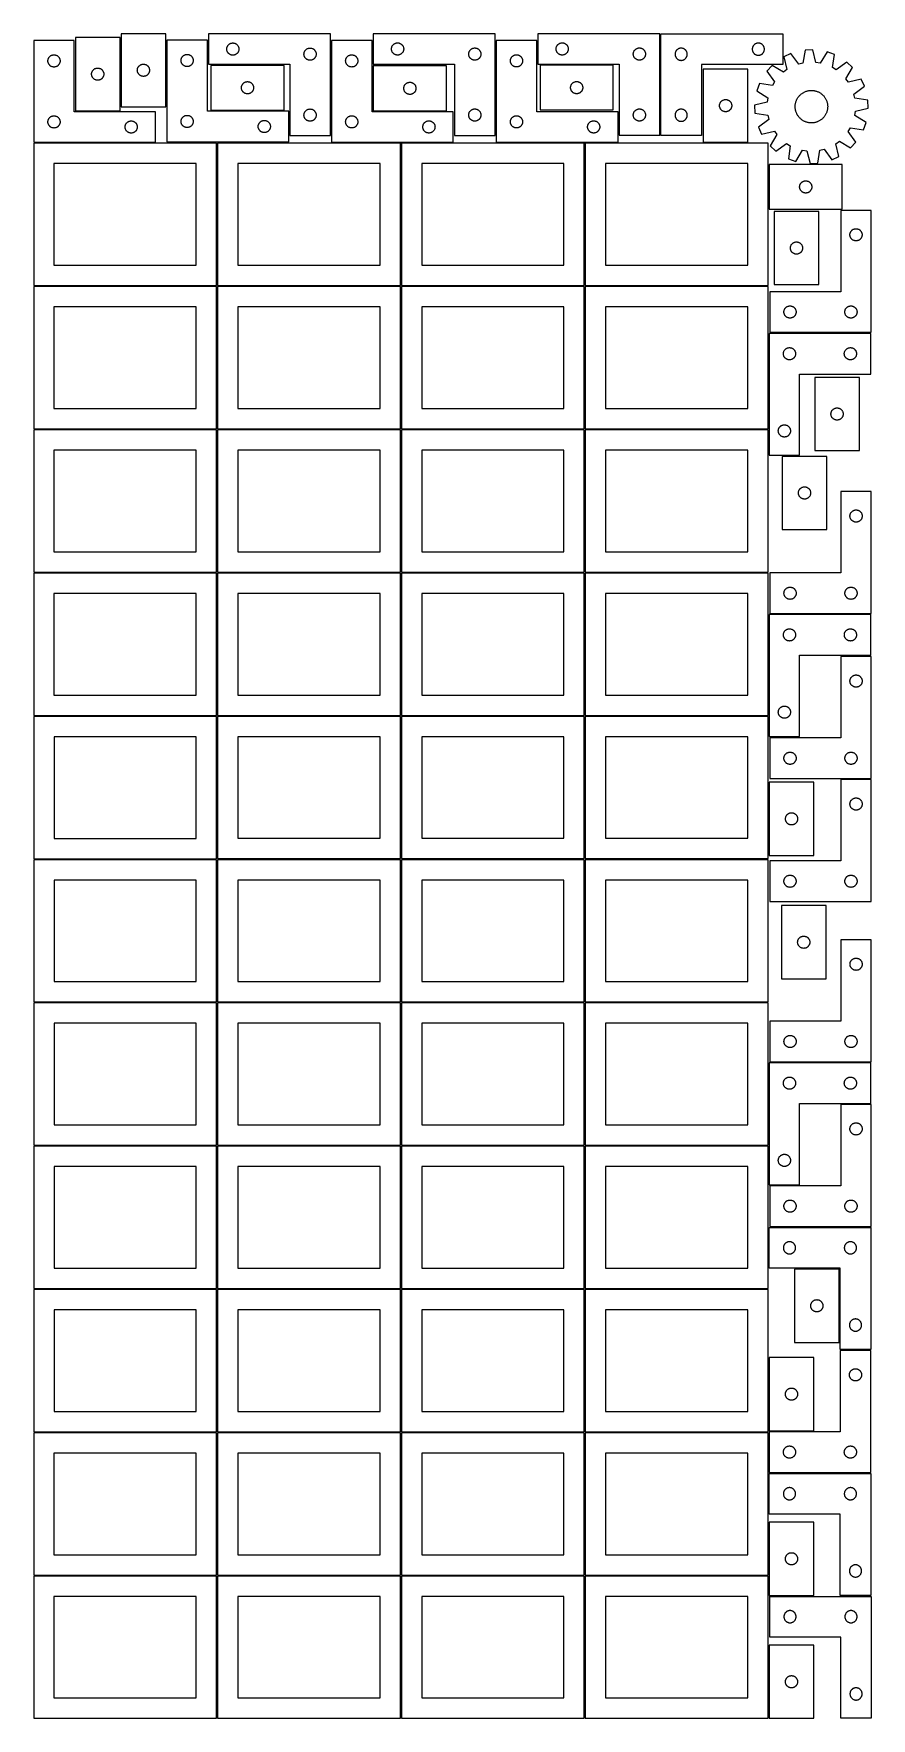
# Model space of a CAD drawing. Header units: millimetres. Extents: x 7 to 1243, y 7 to 2493.
import ezdxf

# ---------------------------------------------------------------- set-up
doc = ezdxf.new("R2010")
doc.units = ezdxf.units.MM
doc.layers.add('COMMON', color=5, linetype='CONTINUOUS', true_color=0x0000ff)
doc.layers.add('CUT', color=7, linetype='CONTINUOUS', true_color=0x000000)

msp = doc.modelspace()

# ---------------------------------------------------------------- linework, layer by layer
at = {"layer": 'COMMON'}
for p, q in [((277.291899, 1485.562901), (277.291899, 1275.646759)), ((6.541899, 1274.8129), (276.541899, 1274.8129)), ((277.291899, 1274.0629), (277.291899, 1064.0629)), ((820.333739, 1274.041935), (820.333739, 1064.0629)), ((6.541899, 1063.312899), (276.541899, 1063.312899)), ((277.291899, 1062.562899), (277.291899, 852.562899)), ((278.0419, 1063.312899), (548.0419, 1063.312899)), ((549.583739, 1063.291934), (819.583739, 1063.291934)), ((820.333739, 1062.541934), (820.333739, 852.562899)), ((821.08374, 1063.312899), (1091.08374, 1063.312899)), ((6.541899, 851.812898), (276.541899, 851.812898)), ((277.291899, 851.062898), (277.291899, 641.062898)), ((278.0419, 851.812898), (548.0419, 851.812898)), ((549.583739, 851.791933), (819.583739, 851.791933)), ((820.333739, 851.041933), (820.333739, 641.062898)), ((821.08374, 851.812898), (1091.08374, 851.812898)), ((276.541899, 640.312898), (6.541899, 640.312898)), ((277.291899, 639.562897), (277.291899, 429.562897)), ((548.0419, 640.312898), (278.0419, 640.312898)), ((549.583739, 640.291932), (819.583739, 640.291932)), ((820.333739, 639.541932), (820.333739, 429.562897)), ((821.08374, 640.312897), (1091.08374, 640.312897)), ((6.541899, 428.812896), (276.520965, 428.812896)), ((277.270965, 428.062896), (277.270965, 218.062896)), ((278.0419, 428.812896), (548.020966, 428.812896)), ((819.583739, 428.791932), (549.583739, 428.791932)), ((820.333739, 428.041931), (820.333739, 218.062896)), ((1091.08374, 428.812897), (821.08374, 428.812897)), ((548.7919, 216.54193), (548.7919, 6.54193)), ((549.583739, 217.29193), (819.541901, 217.29193)), ((820.291901, 216.54193), (820.291901, 6.54193))]:
    msp.add_line(p, q, dxfattribs=at)
at = {"layer": 'CUT'}
for p, q in [((68.051477, 2487.781768), (68.051477, 2379.781768)), ((134.051477, 2487.781768), (68.051477, 2487.781768)), ((134.051477, 2379.781768), (134.051477, 2487.781768)), ((201.57675, 2493.476106), (135.57675, 2493.476106)), ((135.57675, 2493.476106), (135.57675, 2385.476106)), ((201.57675, 2385.476106), (201.57675, 2493.476106)), ((444.63528, 2493.304234), (264.63528, 2493.304234)), ((264.63528, 2493.304234), (264.63528, 2448.304234)), ((444.63528, 2343.304234), (444.63528, 2493.304234)), ((687.916714, 2493.410191), (507.916714, 2493.410191)), ((507.916714, 2493.410191), (507.916714, 2448.410191)), ((687.916714, 2343.410191), (687.916714, 2493.410191)), ((930.988979, 2493.442174), (750.988979, 2493.442174)), ((750.988979, 2493.442174), (750.988979, 2448.442174)), ((930.988979, 2343.442174), (930.988979, 2493.442174)), ((932.642866, 2493.094514), (1112.642866, 2493.094514)), ((932.642866, 2343.094514), (932.642866, 2493.094514)), ((1112.642866, 2493.094514), (1112.642866, 2448.094514)), ((66.520965, 2483.251496), (6.520965, 2483.251496)), ((6.520965, 2483.251496), (6.520965, 2333.251496)), ((34.765152, 2462.078564), (35.346229, 2462.1745)), ((35.346229, 2462.1745), (35.932336, 2462.232227)), ((35.932336, 2462.232227), (36.520965, 2462.251496)), ((36.520965, 2462.251496), (37.109593, 2462.232227)), ((37.109593, 2462.232227), (37.6957, 2462.1745)), ((37.6957, 2462.1745), (38.276778, 2462.078564)), ((66.520965, 2378.251496), (66.520965, 2483.251496)), ((263.097014, 2483.944367), (203.097014, 2483.944367)), ((203.097014, 2483.944367), (203.097014, 2333.944367)), ((229.116416, 2462.016222), (229.652864, 2462.259283)), ((229.652864, 2462.259283), (230.204059, 2462.466738)), ((230.204059, 2462.466738), (230.767643, 2462.6377)), ((230.767643, 2462.6377), (231.341202, 2462.771435)), ((231.341202, 2462.771435), (231.922279, 2462.867371)), ((231.922279, 2462.867371), (232.508386, 2462.925098)), ((232.508386, 2462.925098), (233.097014, 2462.944367)), ((233.097014, 2462.944367), (233.685643, 2462.925098)), ((233.685643, 2462.925098), (234.27175, 2462.867371)), ((234.27175, 2462.867371), (234.852827, 2462.771435)), ((234.852827, 2462.771435), (235.426386, 2462.6377)), ((235.426386, 2462.6377), (235.98997, 2462.466738)), ((235.98997, 2462.466738), (236.541165, 2462.259283)), ((236.541165, 2462.259283), (237.077613, 2462.016222)), ((263.097014, 2378.944367), (263.097014, 2483.944367)), ((291.63528, 2470.804234), (291.65455, 2471.392862)), ((291.65455, 2470.215606), (291.63528, 2470.804234)), ((291.65455, 2471.392862), (291.712277, 2471.97897)), ((291.712277, 2469.629498), (291.65455, 2470.215606)), ((291.712277, 2471.97897), (291.808213, 2472.560047)), ((291.808213, 2469.048421), (291.712277, 2469.629498)), ((291.808213, 2472.560047), (291.941948, 2473.133606)), ((291.941948, 2468.474863), (291.808213, 2469.048421)), ((291.941948, 2473.133606), (292.112909, 2473.697189)), ((292.112909, 2467.911279), (291.941948, 2468.474863)), ((292.112909, 2473.697189), (292.320365, 2474.248385)), ((292.320365, 2467.360083), (292.112909, 2467.911279)), ((292.320365, 2474.248385), (292.563426, 2474.784832)), ((292.563426, 2466.823636), (292.320365, 2467.360083)), ((292.563426, 2474.784832), (292.841052, 2475.304234)), ((292.841052, 2466.304234), (292.563426, 2466.823636)), ((292.841052, 2475.304234), (293.152054, 2475.804366)), ((293.152054, 2465.804102), (292.841052, 2466.304234)), ((293.152054, 2475.804366), (293.4951, 2476.283087)), ((293.4951, 2465.325381), (293.152054, 2465.804102)), ((293.4951, 2476.283087), (293.868722, 2476.738346)), ((293.868722, 2464.870122), (293.4951, 2465.325381)), ((293.868722, 2476.738346), (294.271319, 2477.168195)), ((294.271319, 2464.440273), (293.868722, 2464.870122)), ((294.271319, 2477.168195), (294.701168, 2477.570792)), ((294.701168, 2464.037676), (294.271319, 2464.440273)), ((294.701168, 2477.570792), (295.156428, 2477.944414)), ((295.156428, 2463.664054), (294.701168, 2464.037676)), ((295.156428, 2477.944414), (295.635148, 2478.287461)), ((295.635148, 2463.321008), (295.156428, 2463.664054)), ((295.635148, 2478.287461), (296.13528, 2478.598463)), ((296.13528, 2463.010005), (295.635148, 2463.321008)), ((296.13528, 2478.598463), (296.654682, 2478.876089)), ((296.654682, 2462.732379), (296.13528, 2463.010005)), ((296.654682, 2478.876089), (297.19113, 2479.11915)), ((297.19113, 2462.489318), (296.654682, 2462.732379)), ((297.19113, 2479.11915), (297.742325, 2479.326605)), ((297.742325, 2462.281863), (297.19113, 2462.489318)), ((297.742325, 2479.326605), (298.305909, 2479.497567)), ((298.305909, 2462.110902), (297.742325, 2462.281863)), ((298.305909, 2479.497567), (298.879468, 2479.631302)), ((298.879468, 2461.977167), (298.305909, 2462.110902)), ((298.879468, 2479.631302), (299.460545, 2479.727238)), ((299.460545, 2479.727238), (300.046652, 2479.784964)), ((300.046652, 2479.784964), (300.63528, 2479.804234)), ((300.63528, 2479.804234), (301.223909, 2479.784964)), ((301.223909, 2479.784964), (301.810016, 2479.727238)), ((301.810016, 2479.727238), (302.391093, 2479.631302)), ((302.391093, 2479.631302), (302.964652, 2479.497567)), ((302.964652, 2462.110902), (302.391093, 2461.977167)), ((302.964652, 2479.497567), (303.528236, 2479.326605)), ((303.528236, 2462.281863), (302.964652, 2462.110902)), ((303.528236, 2479.326605), (304.079431, 2479.11915)), ((304.079431, 2462.489318), (303.528236, 2462.281863)), ((304.079431, 2479.11915), (304.615879, 2478.876089)), ((304.615879, 2462.732379), (304.079431, 2462.489318)), ((304.615879, 2478.876089), (305.13528, 2478.598463)), ((305.13528, 2463.010005), (304.615879, 2462.732379)), ((305.13528, 2478.598463), (305.635413, 2478.287461)), ((305.635413, 2463.321008), (305.13528, 2463.010005)), ((305.635413, 2478.287461), (306.114133, 2477.944414)), ((306.114133, 2463.664054), (305.635413, 2463.321008)), ((306.114133, 2477.944414), (306.569393, 2477.570792)), ((306.569393, 2464.037676), (306.114133, 2463.664054)), ((306.569393, 2477.570792), (306.999241, 2477.168195)), ((306.999241, 2464.440273), (306.569393, 2464.037676)), ((306.999241, 2477.168195), (307.401839, 2476.738346)), ((307.401839, 2464.870122), (306.999241, 2464.440273)), ((307.401839, 2476.738346), (307.77546, 2476.283087)), ((307.77546, 2465.325381), (307.401839, 2464.870122)), ((307.77546, 2476.283087), (308.118507, 2475.804366)), ((308.118507, 2465.804102), (307.77546, 2465.325381)), ((308.118507, 2475.804366), (308.429509, 2475.304234)), ((308.429509, 2466.304234), (308.118507, 2465.804102)), ((308.429509, 2475.304234), (308.707135, 2474.784832)), ((308.707135, 2466.823636), (308.429509, 2466.304234)), ((308.707135, 2474.784832), (308.950196, 2474.248385)), ((308.950196, 2467.360083), (308.707135, 2466.823636)), ((308.950196, 2474.248385), (309.157652, 2473.697189)), ((309.157652, 2467.911279), (308.950196, 2467.360083)), ((309.157652, 2473.697189), (309.328613, 2473.133606)), ((309.328613, 2468.474863), (309.157652, 2467.911279)), ((309.328613, 2473.133606), (309.462348, 2472.560047)), ((309.462348, 2469.048421), (309.328613, 2468.474863)), ((309.462348, 2472.560047), (309.558284, 2471.97897)), ((309.558284, 2469.629498), (309.462348, 2469.048421)), ((309.558284, 2471.97897), (309.616011, 2471.392862)), ((309.616011, 2470.215606), (309.558284, 2469.629498)), ((309.616011, 2471.392862), (309.63528, 2470.804234)), ((309.63528, 2470.804234), (309.616011, 2470.215606)), ((405.63528, 2463.304234), (405.65455, 2463.892862)), ((405.65455, 2462.715606), (405.63528, 2463.304234)), ((405.65455, 2463.892862), (405.712277, 2464.47897)), ((405.712277, 2462.129498), (405.65455, 2462.715606)), ((405.712277, 2464.47897), (405.808213, 2465.060047)), ((405.808213, 2461.548421), (405.712277, 2462.129498)), ((405.808213, 2465.060047), (405.941948, 2465.633606)), ((405.941948, 2465.633606), (406.112909, 2466.197189)), ((406.112909, 2466.197189), (406.320365, 2466.748385)), ((406.320365, 2466.748385), (406.563426, 2467.284832)), ((406.563426, 2467.284832), (406.841052, 2467.804234)), ((406.841052, 2467.804234), (407.152054, 2468.304366)), ((407.152054, 2468.304366), (407.4951, 2468.783087)), ((407.4951, 2468.783087), (407.868722, 2469.238346)), ((407.868722, 2469.238346), (408.271319, 2469.668195)), ((408.271319, 2469.668195), (408.701168, 2470.070792)), ((408.701168, 2470.070792), (409.156428, 2470.444414)), ((409.156428, 2470.444414), (409.635148, 2470.787461)), ((409.635148, 2470.787461), (410.13528, 2471.098463)), ((410.13528, 2471.098463), (410.654682, 2471.376089)), ((410.654682, 2471.376089), (411.19113, 2471.61915)), ((411.19113, 2471.61915), (411.742325, 2471.826605)), ((411.742325, 2471.826605), (412.305909, 2471.997567)), ((412.305909, 2471.997567), (412.879468, 2472.131302)), ((412.879468, 2472.131302), (413.460545, 2472.227238)), ((413.460545, 2472.227238), (414.046652, 2472.284964)), ((414.046652, 2472.284964), (414.63528, 2472.304234)), ((414.63528, 2472.304234), (415.223909, 2472.284964)), ((415.223909, 2472.284964), (415.810016, 2472.227238)), ((415.810016, 2472.227238), (416.391093, 2472.131302)), ((416.391093, 2472.131302), (416.964652, 2471.997567)), ((416.964652, 2471.997567), (417.528236, 2471.826605)), ((417.528236, 2471.826605), (418.079431, 2471.61915)), ((418.079431, 2471.61915), (418.615879, 2471.376089)), ((418.615879, 2471.376089), (419.13528, 2471.098463)), ((419.13528, 2471.098463), (419.635413, 2470.787461)), ((419.635413, 2470.787461), (420.114133, 2470.444414)), ((420.114133, 2470.444414), (420.569393, 2470.070792)), ((420.569393, 2470.070792), (420.999241, 2469.668195)), ((420.999241, 2469.668195), (421.401839, 2469.238346)), ((421.401839, 2469.238346), (421.77546, 2468.783087)), ((421.77546, 2468.783087), (422.118507, 2468.304366)), ((422.118507, 2468.304366), (422.429509, 2467.804234)), ((422.429509, 2467.804234), (422.707135, 2467.284832)), ((422.707135, 2467.284832), (422.950196, 2466.748385)), ((422.950196, 2466.748385), (423.157652, 2466.197189)), ((423.157652, 2466.197189), (423.328613, 2465.633606)), ((423.328613, 2465.633606), (423.462348, 2465.060047)), ((423.462348, 2465.060047), (423.558284, 2464.47897)), ((423.558284, 2462.129498), (423.462348, 2461.548421)), ((423.558284, 2464.47897), (423.616011, 2463.892862)), ((423.616011, 2462.715606), (423.558284, 2462.129498)), ((423.616011, 2463.892862), (423.63528, 2463.304234)), ((423.63528, 2463.304234), (423.616011, 2462.715606)), ((506.163482, 2483.298127), (446.163482, 2483.298127)), ((446.163482, 2483.298127), (446.163482, 2333.298127)), ((473.83411, 2461.991459), (474.407669, 2462.125195)), ((474.407669, 2462.125195), (474.988746, 2462.221131)), ((474.988746, 2462.221131), (475.574854, 2462.278857)), ((475.574854, 2462.278857), (476.163482, 2462.298127)), ((476.163482, 2462.298127), (476.75211, 2462.278857)), ((476.75211, 2462.278857), (477.338217, 2462.221131)), ((477.338217, 2462.221131), (477.919295, 2462.125195)), ((477.919295, 2462.125195), (478.492853, 2461.991459)), ((506.163482, 2378.298127), (506.163482, 2483.298127)), ((534.916714, 2470.910191), (534.935983, 2471.498819)), ((534.935983, 2470.321563), (534.916714, 2470.910191)), ((534.935983, 2471.498819), (534.99371, 2472.084927)), ((534.99371, 2469.735455), (534.935983, 2470.321563)), ((534.99371, 2472.084927), (535.089646, 2472.666004)), ((535.089646, 2469.154378), (534.99371, 2469.735455)), ((535.089646, 2472.666004), (535.223381, 2473.239563)), ((535.223381, 2468.58082), (535.089646, 2469.154378)), ((535.223381, 2473.239563), (535.394342, 2473.803146)), ((535.394342, 2468.017236), (535.223381, 2468.58082)), ((535.394342, 2473.803146), (535.601798, 2474.354342)), ((535.601798, 2467.46604), (535.394342, 2468.017236)), ((535.601798, 2474.354342), (535.844859, 2474.890789)), ((535.844859, 2466.929593), (535.601798, 2467.46604)), ((535.844859, 2474.890789), (536.122485, 2475.410191)), ((536.122485, 2466.410191), (535.844859, 2466.929593)), ((536.122485, 2475.410191), (536.433487, 2475.910323)), ((536.433487, 2465.910059), (536.122485, 2466.410191)), ((536.433487, 2475.910323), (536.776533, 2476.389044)), ((536.776533, 2465.431338), (536.433487, 2465.910059)), ((536.776533, 2476.389044), (537.150155, 2476.844303)), ((537.150155, 2464.976079), (536.776533, 2465.431338)), ((537.150155, 2476.844303), (537.552752, 2477.274152)), ((537.552752, 2464.54623), (537.150155, 2464.976079)), ((537.552752, 2477.274152), (537.982601, 2477.676749)), ((537.982601, 2464.143633), (537.552752, 2464.54623)), ((537.982601, 2477.676749), (538.437861, 2478.050371)), ((538.437861, 2463.770011), (537.982601, 2464.143633)), ((538.437861, 2478.050371), (538.916581, 2478.393418)), ((538.916581, 2463.426965), (538.437861, 2463.770011)), ((538.916581, 2478.393418), (539.416714, 2478.70442)), ((539.416714, 2463.115963), (538.916581, 2463.426965)), ((539.416714, 2478.70442), (539.936115, 2478.982046)), ((539.936115, 2462.838336), (539.416714, 2463.115963)), ((539.936115, 2478.982046), (540.472563, 2479.225107)), ((540.472563, 2462.595275), (539.936115, 2462.838336)), ((540.472563, 2479.225107), (541.023758, 2479.432562)), ((541.023758, 2462.38782), (540.472563, 2462.595275)), ((541.023758, 2479.432562), (541.587342, 2479.603524)), ((541.587342, 2462.216859), (541.023758, 2462.38782)), ((541.587342, 2479.603524), (542.160901, 2479.737259)), ((542.160901, 2462.083124), (541.587342, 2462.216859)), ((542.160901, 2479.737259), (542.741978, 2479.833195)), ((542.741978, 2479.833195), (543.328085, 2479.890921)), ((543.328085, 2479.890921), (543.916714, 2479.910191)), ((543.916714, 2479.910191), (544.505342, 2479.890921)), ((544.505342, 2479.890921), (545.091449, 2479.833195)), ((545.091449, 2479.833195), (545.672526, 2479.737259)), ((545.672526, 2479.737259), (546.246085, 2479.603524)), ((546.246085, 2462.216859), (545.672526, 2462.083124)), ((546.246085, 2479.603524), (546.809669, 2479.432562)), ((546.809669, 2462.38782), (546.246085, 2462.216859)), ((546.809669, 2479.432562), (547.360864, 2479.225107)), ((547.360864, 2462.595275), (546.809669, 2462.38782)), ((547.360864, 2479.225107), (547.897312, 2478.982046)), ((547.897312, 2462.838336), (547.360864, 2462.595275)), ((547.897312, 2478.982046), (548.416714, 2478.70442)), ((548.416714, 2463.115963), (547.897312, 2462.838336)), ((548.416714, 2478.70442), (548.916846, 2478.393418)), ((548.916846, 2463.426965), (548.416714, 2463.115963)), ((548.916846, 2478.393418), (549.395566, 2478.050371)), ((549.395566, 2463.770011), (548.916846, 2463.426965)), ((549.395566, 2478.050371), (549.850826, 2477.676749)), ((549.850826, 2464.143633), (549.395566, 2463.770011)), ((549.850826, 2477.676749), (550.280675, 2477.274152)), ((550.280675, 2464.54623), (549.850826, 2464.143633)), ((550.280675, 2477.274152), (550.683272, 2476.844303)), ((550.683272, 2464.976079), (550.280675, 2464.54623)), ((550.683272, 2476.844303), (551.056894, 2476.389044)), ((551.056894, 2465.431338), (550.683272, 2464.976079)), ((551.056894, 2476.389044), (551.39994, 2475.910323)), ((551.39994, 2465.910059), (551.056894, 2465.431338)), ((551.39994, 2475.910323), (551.710942, 2475.410191)), ((551.710942, 2466.410191), (551.39994, 2465.910059)), ((551.710942, 2475.410191), (551.988568, 2474.890789)), ((551.988568, 2466.929593), (551.710942, 2466.410191)), ((551.988568, 2474.890789), (552.231629, 2474.354342)), ((552.231629, 2467.46604), (551.988568, 2466.929593)), ((552.231629, 2474.354342), (552.439085, 2473.803146)), ((552.439085, 2468.017236), (552.231629, 2467.46604)), ((552.439085, 2473.803146), (552.610046, 2473.239563)), ((552.610046, 2468.58082), (552.439085, 2468.017236)), ((552.610046, 2473.239563), (552.743781, 2472.666004)), ((552.743781, 2469.154378), (552.610046, 2468.58082)), ((552.743781, 2472.666004), (552.839717, 2472.084927)), ((552.839717, 2469.735455), (552.743781, 2469.154378)), ((552.839717, 2472.084927), (552.897444, 2471.498819)), ((552.897444, 2470.321563), (552.839717, 2469.735455)), ((552.897444, 2471.498819), (552.916714, 2470.910191)), ((552.916714, 2470.910191), (552.897444, 2470.321563)), ((648.916714, 2463.410191), (648.935983, 2463.998819)), ((648.935983, 2462.821563), (648.916714, 2463.410191)), ((648.935983, 2463.998819), (648.99371, 2464.584927)), ((648.99371, 2462.235455), (648.935983, 2462.821563)), ((648.99371, 2464.584927), (649.089646, 2465.166004)), ((649.089646, 2461.654378), (648.99371, 2462.235455)), ((649.089646, 2465.166004), (649.223381, 2465.739563)), ((649.223381, 2465.739563), (649.394342, 2466.303146)), ((649.394342, 2466.303146), (649.601798, 2466.854342)), ((649.601798, 2466.854342), (649.844859, 2467.390789)), ((649.844859, 2467.390789), (650.122485, 2467.910191)), ((650.122485, 2467.910191), (650.433487, 2468.410323)), ((650.433487, 2468.410323), (650.776533, 2468.889044)), ((650.776533, 2468.889044), (651.150155, 2469.344303)), ((651.150155, 2469.344303), (651.552752, 2469.774152)), ((651.552752, 2469.774152), (651.982601, 2470.176749)), ((651.982601, 2470.176749), (652.437861, 2470.550371)), ((652.437861, 2470.550371), (652.916581, 2470.893418)), ((652.916581, 2470.893418), (653.416714, 2471.20442)), ((653.416714, 2471.20442), (653.936115, 2471.482046)), ((653.936115, 2471.482046), (654.472563, 2471.725107)), ((654.472563, 2471.725107), (655.023758, 2471.932562)), ((655.023758, 2471.932562), (655.587342, 2472.103524)), ((655.587342, 2472.103524), (656.160901, 2472.237259)), ((656.160901, 2472.237259), (656.741978, 2472.333195)), ((656.741978, 2472.333195), (657.328085, 2472.390921)), ((657.328085, 2472.390921), (657.916714, 2472.410191)), ((657.916714, 2472.410191), (658.505342, 2472.390921)), ((658.505342, 2472.390921), (659.091449, 2472.333195)), ((659.091449, 2472.333195), (659.672526, 2472.237259)), ((659.672526, 2472.237259), (660.246085, 2472.103524)), ((660.246085, 2472.103524), (660.809669, 2471.932562)), ((660.809669, 2471.932562), (661.360864, 2471.725107)), ((661.360864, 2471.725107), (661.897312, 2471.482046)), ((661.897312, 2471.482046), (662.416714, 2471.20442)), ((662.416714, 2471.20442), (662.916846, 2470.893418)), ((662.916846, 2470.893418), (663.395566, 2470.550371)), ((663.395566, 2470.550371), (663.850826, 2470.176749)), ((663.850826, 2470.176749), (664.280675, 2469.774152)), ((664.280675, 2469.774152), (664.683272, 2469.344303)), ((664.683272, 2469.344303), (665.056894, 2468.889044)), ((665.056894, 2468.889044), (665.39994, 2468.410323)), ((665.39994, 2468.410323), (665.710942, 2467.910191)), ((665.710942, 2467.910191), (665.988568, 2467.390789)), ((665.988568, 2467.390789), (666.231629, 2466.854342)), ((666.231629, 2466.854342), (666.439085, 2466.303146)), ((666.439085, 2466.303146), (666.610046, 2465.739563)), ((666.610046, 2465.739563), (666.743781, 2465.166004)), ((666.743781, 2465.166004), (666.839717, 2464.584927)), ((666.839717, 2462.235455), (666.743781, 2461.654378)), ((666.839717, 2464.584927), (666.897444, 2463.998819)), ((666.897444, 2462.821563), (666.839717, 2462.235455)), ((666.897444, 2463.998819), (666.916714, 2463.410191)), ((666.916714, 2463.410191), (666.897444, 2462.821563)), ((749.476592, 2483.347932), (689.476592, 2483.347932)), ((689.476592, 2483.347932), (689.476592, 2333.347932)), ((717.147221, 2462.041264), (717.720779, 2462.174999)), ((717.720779, 2462.174999), (718.301856, 2462.270936)), ((718.301856, 2462.270936), (718.887964, 2462.328662)), ((718.887964, 2462.328662), (719.476592, 2462.347932)), ((719.476592, 2462.347932), (720.06522, 2462.328662)), ((720.06522, 2462.328662), (720.651328, 2462.270936)), ((720.651328, 2462.270936), (721.232405, 2462.174999)), ((721.232405, 2462.174999), (721.805963, 2462.041264)), ((749.476592, 2378.347932), (749.476592, 2483.347932)), ((777.988979, 2470.942174), (778.008249, 2471.530802)), ((778.008249, 2470.353545), (777.988979, 2470.942174)), ((778.008249, 2471.530802), (778.065975, 2472.116909)), ((778.065975, 2469.767438), (778.008249, 2470.353545)), ((778.065975, 2472.116909), (778.161912, 2472.697986)), ((778.161912, 2469.186361), (778.065975, 2469.767438)), ((778.161912, 2472.697986), (778.295647, 2473.271545)), ((778.295647, 2468.612802), (778.161912, 2469.186361)), ((778.295647, 2473.271545), (778.466608, 2473.835129)), ((778.466608, 2468.049218), (778.295647, 2468.612802)), ((778.466608, 2473.835129), (778.674063, 2474.386324)), ((778.674063, 2467.498023), (778.466608, 2468.049218)), ((778.674063, 2474.386324), (778.917124, 2474.922772)), ((778.917124, 2466.961575), (778.674063, 2467.498023)), ((778.917124, 2474.922772), (779.194751, 2475.442174)), ((779.194751, 2466.442174), (778.917124, 2466.961575)), ((779.194751, 2475.442174), (779.505753, 2475.942306)), ((779.505753, 2465.942041), (779.194751, 2466.442174)), ((779.505753, 2475.942306), (779.848799, 2476.421026)), ((779.848799, 2465.463321), (779.505753, 2465.942041)), ((779.848799, 2476.421026), (780.222421, 2476.876286)), ((780.222421, 2465.008061), (779.848799, 2465.463321)), ((780.222421, 2476.876286), (780.625018, 2477.306135)), ((780.625018, 2464.578213), (780.222421, 2465.008061)), ((780.625018, 2477.306135), (781.054867, 2477.708732)), ((781.054867, 2464.175615), (780.625018, 2464.578213)), ((781.054867, 2477.708732), (781.510126, 2478.082354)), ((781.510126, 2463.801994), (781.054867, 2464.175615)), ((781.510126, 2478.082354), (781.988847, 2478.4254)), ((781.988847, 2463.458947), (781.510126, 2463.801994)), ((781.988847, 2478.4254), (782.488979, 2478.736402)), ((782.488979, 2463.147945), (781.988847, 2463.458947)), ((782.488979, 2478.736402), (783.008381, 2479.014028)), ((783.008381, 2462.870319), (782.488979, 2463.147945)), ((783.008381, 2479.014028), (783.544828, 2479.257089)), ((783.544828, 2462.627258), (783.008381, 2462.870319)), ((783.544828, 2479.257089), (784.096024, 2479.464545)), ((784.096024, 2462.419802), (783.544828, 2462.627258)), ((784.096024, 2479.464545), (784.659608, 2479.635506)), ((784.659608, 2462.248841), (784.096024, 2462.419802)), ((784.659608, 2479.635506), (785.233166, 2479.769241)), ((785.233166, 2462.115106), (784.659608, 2462.248841)), ((785.233166, 2479.769241), (785.814243, 2479.865177)), ((785.814243, 2462.01917), (785.233166, 2462.115106)), ((785.814243, 2479.865177), (786.400351, 2479.922904)), ((786.400351, 2479.922904), (786.988979, 2479.942174)), ((786.988979, 2479.942174), (787.577607, 2479.922904)), ((787.577607, 2479.922904), (788.163715, 2479.865177)), ((788.163715, 2479.865177), (788.744792, 2479.769241)), ((788.744792, 2462.115106), (788.163715, 2462.01917)), ((788.744792, 2479.769241), (789.318351, 2479.635506)), ((789.318351, 2462.248841), (788.744792, 2462.115106)), ((789.318351, 2479.635506), (789.881934, 2479.464545)), ((789.881934, 2462.419802), (789.318351, 2462.248841)), ((789.881934, 2479.464545), (790.43313, 2479.257089)), ((790.43313, 2462.627258), (789.881934, 2462.419802)), ((790.43313, 2479.257089), (790.969577, 2479.014028)), ((790.969577, 2462.870319), (790.43313, 2462.627258)), ((790.969577, 2479.014028), (791.488979, 2478.736402)), ((791.488979, 2463.147945), (790.969577, 2462.870319)), ((791.488979, 2478.736402), (791.989111, 2478.4254)), ((791.989111, 2463.458947), (791.488979, 2463.147945)), ((791.989111, 2478.4254), (792.467832, 2478.082354)), ((792.467832, 2463.801994), (791.989111, 2463.458947)), ((792.467832, 2478.082354), (792.923091, 2477.708732)), ((792.923091, 2464.175615), (792.467832, 2463.801994)), ((792.923091, 2477.708732), (793.35294, 2477.306135)), ((793.35294, 2464.578213), (792.923091, 2464.175615)), ((793.35294, 2477.306135), (793.755537, 2476.876286)), ((793.755537, 2465.008061), (793.35294, 2464.578213)), ((793.755537, 2476.876286), (794.129159, 2476.421026)), ((794.129159, 2465.463321), (793.755537, 2465.008061)), ((794.129159, 2476.421026), (794.472206, 2475.942306)), ((794.472206, 2465.942041), (794.129159, 2465.463321)), ((794.472206, 2475.942306), (794.783208, 2475.442174)), ((794.783208, 2466.442174), (794.472206, 2465.942041)), ((794.783208, 2475.442174), (795.060834, 2474.922772)), ((795.060834, 2466.961575), (794.783208, 2466.442174)), ((795.060834, 2474.922772), (795.303895, 2474.386324)), ((795.303895, 2467.498023), (795.060834, 2466.961575)), ((795.303895, 2474.386324), (795.51135, 2473.835129)), ((795.51135, 2468.049218), (795.303895, 2467.498023)), ((795.51135, 2473.835129), (795.682312, 2473.271545)), ((795.682312, 2468.612802), (795.51135, 2468.049218)), ((795.682312, 2473.271545), (795.816047, 2472.697986)), ((795.816047, 2469.186361), (795.682312, 2468.612802)), ((795.816047, 2472.697986), (795.911983, 2472.116909)), ((795.911983, 2469.767438), (795.816047, 2469.186361)), ((795.911983, 2472.116909), (795.969709, 2471.530802)), ((795.969709, 2470.353545), (795.911983, 2469.767438)), ((795.969709, 2471.530802), (795.988979, 2470.942174)), ((795.988979, 2470.942174), (795.969709, 2470.353545)), ((891.988979, 2463.442174), (892.008249, 2464.030802)), ((892.008249, 2462.853545), (891.988979, 2463.442174)), ((892.008249, 2464.030802), (892.065975, 2464.616909)), ((892.065975, 2462.267438), (892.008249, 2462.853545)), ((892.065975, 2464.616909), (892.161912, 2465.197986)), ((892.161912, 2461.686361), (892.065975, 2462.267438)), ((892.161912, 2465.197986), (892.295647, 2465.771545)), ((892.295647, 2465.771545), (892.466608, 2466.335129)), ((892.466608, 2466.335129), (892.674063, 2466.886324)), ((892.674063, 2466.886324), (892.917124, 2467.422772)), ((892.917124, 2467.422772), (893.194751, 2467.942174)), ((893.194751, 2467.942174), (893.505753, 2468.442306)), ((893.505753, 2468.442306), (893.848799, 2468.921026)), ((893.848799, 2468.921026), (894.222421, 2469.376286)), ((894.222421, 2469.376286), (894.625018, 2469.806135)), ((894.625018, 2469.806135), (895.054867, 2470.208732)), ((895.054867, 2470.208732), (895.510126, 2470.582354)), ((895.510126, 2470.582354), (895.988847, 2470.9254)), ((895.988847, 2470.9254), (896.488979, 2471.236402)), ((896.488979, 2471.236402), (897.008381, 2471.514028)), ((897.008381, 2471.514028), (897.544828, 2471.757089)), ((897.544828, 2471.757089), (898.096024, 2471.964545)), ((898.096024, 2471.964545), (898.659608, 2472.135506)), ((898.659608, 2472.135506), (899.233166, 2472.269241)), ((899.233166, 2472.269241), (899.814243, 2472.365177)), ((899.814243, 2472.365177), (900.400351, 2472.422904)), ((900.400351, 2472.422904), (900.988979, 2472.442174)), ((900.988979, 2472.442174), (901.577607, 2472.422904)), ((901.577607, 2472.422904), (902.163715, 2472.365177)), ((902.163715, 2472.365177), (902.744792, 2472.269241)), ((902.744792, 2472.269241), (903.318351, 2472.135506)), ((903.318351, 2472.135506), (903.881934, 2471.964545)), ((903.881934, 2471.964545), (904.43313, 2471.757089)), ((904.43313, 2471.757089), (904.969577, 2471.514028)), ((904.969577, 2471.514028), (905.488979, 2471.236402)), ((905.488979, 2471.236402), (905.989111, 2470.9254)), ((905.989111, 2470.9254), (906.467832, 2470.582354)), ((906.467832, 2470.582354), (906.923091, 2470.208732)), ((906.923091, 2470.208732), (907.35294, 2469.806135)), ((907.35294, 2469.806135), (907.755537, 2469.376286)), ((907.755537, 2469.376286), (908.129159, 2468.921026)), ((908.129159, 2468.921026), (908.472206, 2468.442306)), ((908.472206, 2468.442306), (908.783208, 2467.942174)), ((908.783208, 2467.942174), (909.060834, 2467.422772)), ((909.060834, 2467.422772), (909.303895, 2466.886324)), ((909.303895, 2466.886324), (909.51135, 2466.335129)), ((909.51135, 2466.335129), (909.682312, 2465.771545)), ((909.682312, 2465.771545), (909.816047, 2465.197986)), ((909.816047, 2465.197986), (909.911983, 2464.616909)), ((909.911983, 2462.267438), (909.816047, 2461.686361)), ((909.911983, 2464.616909), (909.969709, 2464.030802)), ((909.969709, 2462.853545), (909.911983, 2462.267438)), ((909.969709, 2464.030802), (909.988979, 2463.442174)), ((909.988979, 2463.442174), (909.969709, 2462.853545)), ((953.662135, 2463.683142), (953.642866, 2463.094514)), ((953.642866, 2463.094514), (953.662135, 2462.505886)), ((953.719862, 2464.26925), (953.662135, 2463.683142)), ((953.662135, 2462.505886), (953.719862, 2461.919778)), ((953.815798, 2464.850327), (953.719862, 2464.26925)), ((953.949533, 2465.423885), (953.815798, 2464.850327)), ((954.120495, 2465.987469), (953.949533, 2465.423885)), ((954.32795, 2466.538665), (954.120495, 2465.987469)), ((954.571011, 2467.075112), (954.32795, 2466.538665)), ((954.848637, 2467.594514), (954.571011, 2467.075112)), ((955.159639, 2468.094646), (954.848637, 2467.594514)), ((955.502686, 2468.573367), (955.159639, 2468.094646)), ((955.876308, 2469.028626), (955.502686, 2468.573367)), ((956.278905, 2469.458475), (955.876308, 2469.028626)), ((956.708753, 2469.861072), (956.278905, 2469.458475)), ((957.164013, 2470.234694), (956.708753, 2469.861072)), ((957.642734, 2470.57774), (957.164013, 2470.234694)), ((958.142866, 2470.888742), (957.642734, 2470.57774)), ((958.662268, 2471.166368), (958.142866, 2470.888742)), ((959.198715, 2471.40943), (958.662268, 2471.166368)), ((959.749911, 2471.616885), (959.198715, 2471.40943)), ((960.313494, 2471.787846), (959.749911, 2471.616885)), ((960.887053, 2471.921581), (960.313494, 2471.787846)), ((961.46813, 2472.017518), (960.887053, 2471.921581)), ((962.054238, 2472.075244), (961.46813, 2472.017518)), ((962.642866, 2472.094514), (962.054238, 2472.075244)), ((963.231494, 2472.075244), (962.642866, 2472.094514)), ((963.817602, 2472.017518), (963.231494, 2472.075244)), ((964.398679, 2471.921581), (963.817602, 2472.017518)), ((964.972237, 2471.787846), (964.398679, 2471.921581)), ((965.535821, 2471.616885), (964.972237, 2471.787846)), ((966.087017, 2471.40943), (965.535821, 2471.616885)), ((966.623464, 2471.166368), (966.087017, 2471.40943)), ((967.142866, 2470.888742), (966.623464, 2471.166368)), ((967.642998, 2470.57774), (967.142866, 2470.888742)), ((968.121719, 2470.234694), (967.642998, 2470.57774)), ((968.576978, 2469.861072), (968.121719, 2470.234694)), ((969.006827, 2469.458475), (968.576978, 2469.861072)), ((969.409424, 2469.028626), (969.006827, 2469.458475)), ((969.783046, 2468.573367), (969.409424, 2469.028626)), ((970.126092, 2468.094646), (969.783046, 2468.573367)), ((970.437094, 2467.594514), (970.126092, 2468.094646)), ((970.71472, 2467.075112), (970.437094, 2467.594514)), ((970.957782, 2466.538665), (970.71472, 2467.075112)), ((971.165237, 2465.987469), (970.957782, 2466.538665)), ((971.336198, 2465.423885), (971.165237, 2465.987469)), ((971.469933, 2464.850327), (971.336198, 2465.423885)), ((971.56587, 2464.26925), (971.469933, 2464.850327)), ((971.623596, 2463.683142), (971.56587, 2464.26925)), ((971.56587, 2461.919778), (971.623596, 2462.505886)), ((971.642866, 2463.094514), (971.623596, 2463.683142)), ((971.623596, 2462.505886), (971.642866, 2463.094514)), ((1067.662135, 2471.183142), (1067.642866, 2470.594514)), ((1067.642866, 2470.594514), (1067.662135, 2470.005886)), ((1067.719862, 2471.76925), (1067.662135, 2471.183142)), ((1067.662135, 2470.005886), (1067.719862, 2469.419778)), ((1067.815798, 2472.350327), (1067.719862, 2471.76925)), ((1067.719862, 2469.419778), (1067.815798, 2468.838701)), ((1067.949533, 2472.923885), (1067.815798, 2472.350327)), ((1067.815798, 2468.838701), (1067.949533, 2468.265142)), ((1068.120495, 2473.487469), (1067.949533, 2472.923885)), ((1067.949533, 2468.265142), (1068.120495, 2467.701559)), ((1068.32795, 2474.038665), (1068.120495, 2473.487469)), ((1068.120495, 2467.701559), (1068.32795, 2467.150363)), ((1068.571011, 2474.575112), (1068.32795, 2474.038665)), ((1068.32795, 2467.150363), (1068.571011, 2466.613916)), ((1068.848637, 2475.094514), (1068.571011, 2474.575112)), ((1068.571011, 2466.613916), (1068.848637, 2466.094514)), ((1069.159639, 2475.594646), (1068.848637, 2475.094514)), ((1068.848637, 2466.094514), (1069.159639, 2465.594382)), ((1069.502686, 2476.073367), (1069.159639, 2475.594646)), ((1069.159639, 2465.594382), (1069.502686, 2465.115661)), ((1069.876308, 2476.528626), (1069.502686, 2476.073367)), ((1069.502686, 2465.115661), (1069.876308, 2464.660401)), ((1070.278905, 2476.958475), (1069.876308, 2476.528626)), ((1069.876308, 2464.660401), (1070.278905, 2464.230553)), ((1070.708753, 2477.361072), (1070.278905, 2476.958475)), ((1070.278905, 2464.230553), (1070.708753, 2463.827956)), ((1071.164013, 2477.734694), (1070.708753, 2477.361072)), ((1070.708753, 2463.827956), (1071.164013, 2463.454334)), ((1071.642734, 2478.07774), (1071.164013, 2477.734694)), ((1071.164013, 2463.454334), (1071.642734, 2463.111287)), ((1072.142866, 2478.388742), (1071.642734, 2478.07774)), ((1071.642734, 2463.111287), (1072.142866, 2462.800285)), ((1072.662268, 2478.666368), (1072.142866, 2478.388742)), ((1072.142866, 2462.800285), (1072.662268, 2462.522659)), ((1073.198715, 2478.90943), (1072.662268, 2478.666368)), ((1072.662268, 2462.522659), (1073.198715, 2462.279598)), ((1073.749911, 2479.116885), (1073.198715, 2478.90943)), ((1073.198715, 2462.279598), (1073.749911, 2462.072143)), ((1074.313494, 2479.287846), (1073.749911, 2479.116885)), ((1074.887053, 2479.421581), (1074.313494, 2479.287846)), ((1075.46813, 2479.517518), (1074.887053, 2479.421581)), ((1076.054238, 2479.575244), (1075.46813, 2479.517518)), ((1076.642866, 2479.594514), (1076.054238, 2479.575244)), ((1077.231494, 2479.575244), (1076.642866, 2479.594514)), ((1077.817602, 2479.517518), (1077.231494, 2479.575244)), ((1078.398679, 2479.421581), (1077.817602, 2479.517518)), ((1078.972237, 2479.287846), (1078.398679, 2479.421581)), ((1079.535821, 2479.116885), (1078.972237, 2479.287846)), ((1080.087017, 2478.90943), (1079.535821, 2479.116885)), ((1079.535821, 2462.072143), (1080.087017, 2462.279598)), ((1080.623464, 2478.666368), (1080.087017, 2478.90943)), ((1080.087017, 2462.279598), (1080.623464, 2462.522659)), ((1081.142866, 2478.388742), (1080.623464, 2478.666368)), ((1080.623464, 2462.522659), (1081.142866, 2462.800285)), ((1081.642998, 2478.07774), (1081.142866, 2478.388742)), ((1081.142866, 2462.800285), (1081.642998, 2463.111287)), ((1082.121719, 2477.734694), (1081.642998, 2478.07774)), ((1081.642998, 2463.111287), (1082.121719, 2463.454334)), ((1082.576978, 2477.361072), (1082.121719, 2477.734694)), ((1082.121719, 2463.454334), (1082.576978, 2463.827956)), ((1083.006827, 2476.958475), (1082.576978, 2477.361072)), ((1082.576978, 2463.827956), (1083.006827, 2464.230553)), ((1083.409424, 2476.528626), (1083.006827, 2476.958475)), ((1083.006827, 2464.230553), (1083.409424, 2464.660401)), ((1083.783046, 2476.073367), (1083.409424, 2476.528626)), ((1083.409424, 2464.660401), (1083.783046, 2465.115661)), ((1084.126092, 2475.594646), (1083.783046, 2476.073367)), ((1083.783046, 2465.115661), (1084.126092, 2465.594382)), ((1084.437094, 2475.094514), (1084.126092, 2475.594646)), ((1084.126092, 2465.594382), (1084.437094, 2466.094514)), ((1084.71472, 2474.575112), (1084.437094, 2475.094514)), ((1084.437094, 2466.094514), (1084.71472, 2466.613916)), ((1084.957782, 2474.038665), (1084.71472, 2474.575112)), ((1084.71472, 2466.613916), (1084.957782, 2467.150363)), ((1085.165237, 2473.487469), (1084.957782, 2474.038665)), ((1084.957782, 2467.150363), (1085.165237, 2467.701559)), ((1085.336198, 2472.923885), (1085.165237, 2473.487469)), ((1085.165237, 2467.701559), (1085.336198, 2468.265142)), ((1085.469933, 2472.350327), (1085.336198, 2472.923885)), ((1085.336198, 2468.265142), (1085.469933, 2468.838701)), ((1085.56587, 2471.76925), (1085.469933, 2472.350327)), ((1085.469933, 2468.838701), (1085.56587, 2469.419778)), ((1085.623596, 2471.183142), (1085.56587, 2471.76925)), ((1085.56587, 2469.419778), (1085.623596, 2470.005886)), ((1085.642866, 2470.594514), (1085.623596, 2471.183142)), ((1085.623596, 2470.005886), (1085.642866, 2470.594514)), ((1124.825836, 2464.113227), (1114.372166, 2459.234062)), ((1136.342624, 2448.530993), (1124.825836, 2464.113227)), ((1145.594433, 2469.203119), (1142.587641, 2450.061499)), ((1157.11954, 2469.710433), (1145.594433, 2469.203119)), ((1161.796602, 2450.907042), (1157.11954, 2469.710433)), ((1178.255039, 2466.465083), (1168.151945, 2449.931181)), ((1189.096991, 2462.523313), (1178.255039, 2466.465083)), ((1186.222286, 2443.361411), (1189.096991, 2462.523313)), ((27.520965, 2453.251496), (27.540234, 2453.840124)), ((27.540234, 2452.662868), (27.520965, 2453.251496)), ((27.540234, 2453.840124), (27.597961, 2454.426232)), ((27.597961, 2452.07676), (27.540234, 2452.662868)), ((27.597961, 2454.426232), (27.693897, 2455.007309)), ((27.693897, 2451.495683), (27.597961, 2452.07676)), ((27.693897, 2455.007309), (27.827632, 2455.580868)), ((27.827632, 2450.922125), (27.693897, 2451.495683)), ((27.827632, 2455.580868), (27.998593, 2456.144451)), ((27.998593, 2450.358541), (27.827632, 2450.922125)), ((27.998593, 2456.144451), (28.206049, 2456.695647)), ((28.206049, 2449.807345), (27.998593, 2450.358541)), ((28.206049, 2456.695647), (28.44911, 2457.232094)), ((28.44911, 2449.270898), (28.206049, 2449.807345)), ((28.44911, 2457.232094), (28.726736, 2457.751496)), ((28.726736, 2448.751496), (28.44911, 2449.270898)), ((28.726736, 2457.751496), (29.037738, 2458.251628)), ((29.037738, 2448.251364), (28.726736, 2448.751496)), ((29.037738, 2458.251628), (29.380785, 2458.730349)), ((29.380785, 2447.772643), (29.037738, 2448.251364)), ((29.380785, 2458.730349), (29.754406, 2459.185609)), ((29.754406, 2447.317384), (29.380785, 2447.772643)), ((29.754406, 2459.185609), (30.157004, 2459.615457)), ((30.157004, 2446.887535), (29.754406, 2447.317384)), ((30.157004, 2459.615457), (30.586852, 2460.018054)), ((30.586852, 2446.484938), (30.157004, 2446.887535)), ((30.586852, 2460.018054), (31.042112, 2460.391676)), ((31.042112, 2446.111316), (30.586852, 2446.484938)), ((31.042112, 2460.391676), (31.520833, 2460.734723)), ((31.520833, 2445.76827), (31.042112, 2446.111316)), ((31.520833, 2460.734723), (32.020965, 2461.045725)), ((32.020965, 2445.457268), (31.520833, 2445.76827)), ((32.020965, 2461.045725), (32.540366, 2461.323351)), ((32.540366, 2445.179642), (32.020965, 2445.457268)), ((32.540366, 2461.323351), (33.076814, 2461.566412)), ((33.076814, 2444.93658), (32.540366, 2445.179642)), ((33.076814, 2461.566412), (33.628009, 2461.773867)), ((33.628009, 2444.729125), (33.076814, 2444.93658)), ((33.628009, 2461.773867), (34.191593, 2461.944829)), ((34.191593, 2444.558164), (33.628009, 2444.729125)), ((34.191593, 2461.944829), (34.765152, 2462.078564)), ((34.765152, 2444.424429), (34.191593, 2444.558164)), ((35.346229, 2444.328492), (34.765152, 2444.424429)), ((35.932336, 2444.270766), (35.346229, 2444.328492)), ((36.520965, 2444.251496), (35.932336, 2444.270766)), ((37.109593, 2444.270766), (36.520965, 2444.251496)), ((37.6957, 2444.328492), (37.109593, 2444.270766)), ((38.276778, 2444.424429), (37.6957, 2444.328492)), ((38.276778, 2462.078564), (38.850336, 2461.944829)), ((38.850336, 2444.558164), (38.276778, 2444.424429)), ((38.850336, 2461.944829), (39.41392, 2461.773867)), ((39.41392, 2444.729125), (38.850336, 2444.558164)), ((39.41392, 2461.773867), (39.965116, 2461.566412)), ((39.965116, 2444.93658), (39.41392, 2444.729125)), ((39.965116, 2461.566412), (40.501563, 2461.323351)), ((40.501563, 2445.179642), (39.965116, 2444.93658)), ((40.501563, 2461.323351), (41.020965, 2461.045725)), ((41.020965, 2445.457268), (40.501563, 2445.179642)), ((41.020965, 2461.045725), (41.521097, 2460.734723)), ((41.521097, 2445.76827), (41.020965, 2445.457268)), ((41.521097, 2460.734723), (41.999817, 2460.391676)), ((41.999817, 2446.111316), (41.521097, 2445.76827)), ((41.999817, 2460.391676), (42.455077, 2460.018054)), ((42.455077, 2446.484938), (41.999817, 2446.111316)), ((42.455077, 2460.018054), (42.884926, 2459.615457)), ((42.884926, 2446.887535), (42.455077, 2446.484938)), ((42.884926, 2459.615457), (43.287523, 2459.185609)), ((43.287523, 2447.317384), (42.884926, 2446.887535)), ((43.287523, 2459.185609), (43.661145, 2458.730349)), ((43.661145, 2447.772643), (43.287523, 2447.317384)), ((43.661145, 2458.730349), (44.004191, 2458.251628)), ((44.004191, 2448.251364), (43.661145, 2447.772643)), ((44.004191, 2458.251628), (44.315193, 2457.751496)), ((44.315193, 2448.751496), (44.004191, 2448.251364)), ((44.315193, 2457.751496), (44.592819, 2457.232094)), ((44.592819, 2449.270898), (44.315193, 2448.751496)), ((44.592819, 2457.232094), (44.83588, 2456.695647)), ((44.83588, 2449.807345), (44.592819, 2449.270898)), ((44.83588, 2456.695647), (45.043336, 2456.144451)), ((45.043336, 2450.358541), (44.83588, 2449.807345)), ((45.043336, 2456.144451), (45.214297, 2455.580868)), ((45.214297, 2450.922125), (45.043336, 2450.358541)), ((45.214297, 2455.580868), (45.348032, 2455.007309)), ((45.348032, 2451.495683), (45.214297, 2450.922125)), ((45.348032, 2455.007309), (45.443968, 2454.426232)), ((45.443968, 2452.07676), (45.348032, 2451.495683)), ((45.443968, 2454.426232), (45.501695, 2453.840124)), ((45.501695, 2452.662868), (45.443968, 2452.07676)), ((45.501695, 2453.840124), (45.520965, 2453.251496)), ((45.520965, 2453.251496), (45.501695, 2452.662868)), ((92.529106, 2436.674723), (92.736561, 2437.225918)), ((92.736561, 2437.225918), (92.979622, 2437.762366)), ((92.979622, 2437.762366), (93.257248, 2438.281768)), ((93.257248, 2438.281768), (93.56825, 2438.7819)), ((93.56825, 2438.7819), (93.911297, 2439.26062)), ((93.911297, 2439.26062), (94.284919, 2439.71588)), ((94.284919, 2439.71588), (94.687516, 2440.145729)), ((94.687516, 2440.145729), (95.117364, 2440.548326)), ((95.117364, 2440.548326), (95.572624, 2440.921948)), ((95.572624, 2440.921948), (96.051345, 2441.264994)), ((96.051345, 2441.264994), (96.551477, 2441.575996)), ((96.551477, 2441.575996), (97.070879, 2441.853622)), ((97.070879, 2441.853622), (97.607326, 2442.096683)), ((97.607326, 2442.096683), (98.158522, 2442.304139)), ((98.158522, 2442.304139), (98.722105, 2442.4751)), ((98.722105, 2442.4751), (99.295664, 2442.608835)), ((99.295664, 2442.608835), (99.876741, 2442.704771)), ((99.876741, 2442.704771), (100.462849, 2442.762498)), ((100.462849, 2442.762498), (101.051477, 2442.781768)), ((101.051477, 2442.781768), (101.640105, 2442.762498)), ((101.640105, 2442.762498), (102.226213, 2442.704771)), ((102.226213, 2442.704771), (102.80729, 2442.608835)), ((102.80729, 2442.608835), (103.380848, 2442.4751)), ((103.380848, 2442.4751), (103.944432, 2442.304139)), ((103.944432, 2442.304139), (104.495628, 2442.096683)), ((104.495628, 2442.096683), (105.032075, 2441.853622)), ((105.032075, 2441.853622), (105.551477, 2441.575996)), ((105.551477, 2441.575996), (106.051609, 2441.264994)), ((106.051609, 2441.264994), (106.53033, 2440.921948)), ((106.53033, 2440.921948), (106.985589, 2440.548326)), ((106.985589, 2440.548326), (107.415438, 2440.145729)), ((107.415438, 2440.145729), (107.818035, 2439.71588)), ((107.818035, 2439.71588), (108.191657, 2439.26062)), ((108.191657, 2439.26062), (108.534703, 2438.7819)), ((108.534703, 2438.7819), (108.845705, 2438.281768)), ((108.845705, 2438.281768), (109.123332, 2437.762366)), ((109.123332, 2437.762366), (109.366393, 2437.225918)), ((109.366393, 2437.225918), (109.573848, 2436.674723)), ((159.57675, 2439.476106), (159.59602, 2440.064735)), ((159.59602, 2438.887478), (159.57675, 2439.476106)), ((159.59602, 2440.064735), (159.653746, 2440.650842)), ((159.653746, 2438.301371), (159.59602, 2438.887478)), ((159.653746, 2440.650842), (159.749683, 2441.231919)), ((159.749683, 2437.720293), (159.653746, 2438.301371)), ((159.749683, 2441.231919), (159.883418, 2441.805478)), ((159.883418, 2437.146735), (159.749683, 2437.720293)), ((159.883418, 2441.805478), (160.054379, 2442.369062)), ((160.054379, 2442.369062), (160.261834, 2442.920257)), ((160.261834, 2442.920257), (160.504895, 2443.456705)), ((160.504895, 2443.456705), (160.782521, 2443.976106)), ((160.782521, 2443.976106), (161.093524, 2444.476238)), ((161.093524, 2444.476238), (161.43657, 2444.954959)), ((161.43657, 2444.954959), (161.810192, 2445.410219)), ((161.810192, 2445.410219), (162.212789, 2445.840067)), ((162.212789, 2445.840067), (162.642638, 2446.242665)), ((162.642638, 2446.242665), (163.097897, 2446.616286)), ((163.097897, 2446.616286), (163.576618, 2446.959333)), ((163.576618, 2446.959333), (164.07675, 2447.270335)), ((164.07675, 2447.270335), (164.596152, 2447.547961)), ((164.596152, 2447.547961), (165.132599, 2447.791022)), ((165.132599, 2447.791022), (165.683795, 2447.998478)), ((165.683795, 2447.998478), (166.247379, 2448.169439)), ((166.247379, 2448.169439), (166.820937, 2448.303174)), ((166.820937, 2448.303174), (167.402014, 2448.39911)), ((167.402014, 2448.39911), (167.988122, 2448.456837)), ((167.988122, 2448.456837), (168.57675, 2448.476106)), ((168.57675, 2448.476106), (169.165378, 2448.456837)), ((169.165378, 2448.456837), (169.751486, 2448.39911)), ((169.751486, 2448.39911), (170.332563, 2448.303174)), ((170.332563, 2448.303174), (170.906122, 2448.169439)), ((170.906122, 2448.169439), (171.469705, 2447.998478)), ((171.469705, 2447.998478), (172.020901, 2447.791022)), ((172.020901, 2447.791022), (172.557348, 2447.547961)), ((172.557348, 2447.547961), (173.07675, 2447.270335)), ((173.07675, 2447.270335), (173.576882, 2446.959333)), ((173.576882, 2446.959333), (174.055603, 2446.616286)), ((174.055603, 2446.616286), (174.510862, 2446.242665)), ((174.510862, 2446.242665), (174.940711, 2445.840067)), ((174.940711, 2445.840067), (175.343308, 2445.410219)), ((175.343308, 2445.410219), (175.71693, 2444.954959)), ((175.71693, 2444.954959), (176.059977, 2444.476238)), ((176.059977, 2444.476238), (176.370979, 2443.976106)), ((176.370979, 2443.976106), (176.648605, 2443.456705)), ((176.648605, 2443.456705), (176.891666, 2442.920257)), ((176.891666, 2442.920257), (177.099121, 2442.369062)), ((177.099121, 2442.369062), (177.270083, 2441.805478)), ((177.270083, 2441.805478), (177.403818, 2441.231919)), ((177.403818, 2437.720293), (177.270083, 2437.146735)), ((177.403818, 2441.231919), (177.499754, 2440.650842)), ((177.499754, 2438.301371), (177.403818, 2437.720293)), ((177.499754, 2440.650842), (177.55748, 2440.064735)), ((177.55748, 2438.887478), (177.499754, 2438.301371)), ((177.55748, 2440.064735), (177.57675, 2439.476106)), ((177.57675, 2439.476106), (177.55748, 2438.887478)), ((224.097014, 2453.944367), (224.116284, 2454.532995)), ((224.116284, 2453.355739), (224.097014, 2453.944367)), ((224.116284, 2454.532995), (224.174011, 2455.119103)), ((224.174011, 2452.769632), (224.116284, 2453.355739)), ((224.174011, 2455.119103), (224.269947, 2455.70018)), ((224.269947, 2452.188554), (224.174011, 2452.769632)), ((224.269947, 2455.70018), (224.403682, 2456.273739)), ((224.403682, 2451.614996), (224.269947, 2452.188554)), ((224.403682, 2456.273739), (224.574643, 2456.837322)), ((224.574643, 2451.051412), (224.403682, 2451.614996)), ((224.574643, 2456.837322), (224.782099, 2457.388518)), ((224.782099, 2450.500216), (224.574643, 2451.051412)), ((224.782099, 2457.388518), (225.02516, 2457.924966)), ((225.02516, 2449.963769), (224.782099, 2450.500216)), ((225.02516, 2457.924966), (225.302786, 2458.444367)), ((225.302786, 2449.444367), (225.02516, 2449.963769)), ((225.302786, 2458.444367), (225.613788, 2458.944499)), ((225.613788, 2448.944235), (225.302786, 2449.444367)), ((225.613788, 2458.944499), (225.956834, 2459.42322)), ((225.956834, 2448.465514), (225.613788, 2448.944235)), ((225.956834, 2459.42322), (226.330456, 2459.87848)), ((226.330456, 2448.010255), (225.956834, 2448.465514)), ((226.330456, 2459.87848), (226.733053, 2460.308328)), ((226.733053, 2447.580406), (226.330456, 2448.010255)), ((226.733053, 2460.308328), (227.162902, 2460.710926)), ((227.162902, 2447.177809), (226.733053, 2447.580406)), ((227.162902, 2460.710926), (227.618162, 2461.084547)), ((227.618162, 2446.804187), (227.162902, 2447.177809)), ((227.618162, 2461.084547), (228.096882, 2461.427594)), ((228.096882, 2446.461141), (227.618162, 2446.804187)), ((228.096882, 2461.427594), (228.597014, 2461.738596)), ((228.597014, 2446.150139), (228.096882, 2446.461141)), ((228.597014, 2461.738596), (229.116416, 2462.016222)), ((229.116416, 2445.872513), (228.597014, 2446.150139)), ((229.652864, 2445.629452), (229.116416, 2445.872513)), ((230.204059, 2445.421996), (229.652864, 2445.629452)), ((230.767643, 2445.251035), (230.204059, 2445.421996)), ((231.341202, 2445.1173), (230.767643, 2445.251035)), ((231.922279, 2445.021364), (231.341202, 2445.1173)), ((232.508386, 2444.963637), (231.922279, 2445.021364)), ((233.097014, 2444.944367), (232.508386, 2444.963637)), ((233.685643, 2444.963637), (233.097014, 2444.944367)), ((234.27175, 2445.021364), (233.685643, 2444.963637)), ((234.852827, 2445.1173), (234.27175, 2445.021364)), ((235.426386, 2445.251035), (234.852827, 2445.1173)), ((235.98997, 2445.421996), (235.426386, 2445.251035)), ((236.541165, 2445.629452), (235.98997, 2445.421996)), ((237.077613, 2445.872513), (236.541165, 2445.629452)), ((237.077613, 2462.016222), (237.597014, 2461.738596)), ((237.597014, 2446.150139), (237.077613, 2445.872513)), ((237.597014, 2461.738596), (238.097147, 2461.427594)), ((238.097147, 2446.461141), (237.597014, 2446.150139)), ((238.097147, 2461.427594), (238.575867, 2461.084547)), ((238.575867, 2446.804187), (238.097147, 2446.461141)), ((238.575867, 2461.084547), (239.031127, 2460.710926)), ((239.031127, 2447.177809), (238.575867, 2446.804187)), ((239.031127, 2460.710926), (239.460975, 2460.308328)), ((239.460975, 2447.580406), (239.031127, 2447.177809)), ((239.460975, 2460.308328), (239.863573, 2459.87848)), ((239.863573, 2448.010255), (239.460975, 2447.580406)), ((239.863573, 2459.87848), (240.237195, 2459.42322)), ((240.237195, 2448.465514), (239.863573, 2448.010255)), ((240.237195, 2459.42322), (240.580241, 2458.944499)), ((240.580241, 2448.944235), (240.237195, 2448.465514)), ((240.580241, 2458.944499), (240.891243, 2458.444367)), ((240.891243, 2449.444367), (240.580241, 2448.944235)), ((240.891243, 2458.444367), (241.168869, 2457.924966)), ((241.168869, 2449.963769), (240.891243, 2449.444367)), ((241.168869, 2457.924966), (241.41193, 2457.388518)), ((241.41193, 2450.500216), (241.168869, 2449.963769)), ((241.41193, 2457.388518), (241.619386, 2456.837322)), ((241.619386, 2451.051412), (241.41193, 2450.500216)), ((241.619386, 2456.837322), (241.790347, 2456.273739)), ((241.790347, 2451.614996), (241.619386, 2451.051412)), ((241.790347, 2456.273739), (241.924082, 2455.70018)), ((241.924082, 2452.188554), (241.790347, 2451.614996)), ((241.924082, 2455.70018), (242.020018, 2455.119103)), ((242.020018, 2452.769632), (241.924082, 2452.188554)), ((242.020018, 2455.119103), (242.077745, 2454.532995)), ((242.077745, 2453.355739), (242.020018, 2452.769632)), ((242.077745, 2454.532995), (242.097014, 2453.944367)), ((242.097014, 2453.944367), (242.077745, 2453.355739)), ((264.63528, 2448.304234), (384.63528, 2448.304234)), ((376.309844, 2446.712922), (268.309844, 2446.712922)), ((268.309844, 2446.712922), (268.309844, 2380.712922)), ((299.460545, 2461.88123), (298.879468, 2461.977167)), ((300.046652, 2461.823504), (299.460545, 2461.88123)), ((300.63528, 2461.804234), (300.046652, 2461.823504)), ((301.223909, 2461.823504), (300.63528, 2461.804234)), ((301.810016, 2461.88123), (301.223909, 2461.823504)), ((302.391093, 2461.977167), (301.810016, 2461.88123)), ((376.309844, 2380.712922), (376.309844, 2446.712922)), ((384.63528, 2448.304234), (384.63528, 2343.304234)), ((405.941948, 2460.974863), (405.808213, 2461.548421)), ((406.112909, 2460.411279), (405.941948, 2460.974863)), ((406.320365, 2459.860083), (406.112909, 2460.411279)), ((406.563426, 2459.323636), (406.320365, 2459.860083)), ((406.841052, 2458.804234), (406.563426, 2459.323636)), ((407.152054, 2458.304102), (406.841052, 2458.804234)), ((407.4951, 2457.825381), (407.152054, 2458.304102)), ((407.868722, 2457.370122), (407.4951, 2457.825381)), ((408.271319, 2456.940273), (407.868722, 2457.370122)), ((408.701168, 2456.537676), (408.271319, 2456.940273)), ((409.156428, 2456.164054), (408.701168, 2456.537676)), ((409.635148, 2455.821008), (409.156428, 2456.164054)), ((410.13528, 2455.510005), (409.635148, 2455.821008)), ((410.654682, 2455.232379), (410.13528, 2455.510005)), ((411.19113, 2454.989318), (410.654682, 2455.232379)), ((411.742325, 2454.781863), (411.19113, 2454.989318)), ((412.305909, 2454.610902), (411.742325, 2454.781863)), ((412.879468, 2454.477167), (412.305909, 2454.610902)), ((413.460545, 2454.38123), (412.879468, 2454.477167)), ((414.046652, 2454.323504), (413.460545, 2454.38123)), ((414.63528, 2454.304234), (414.046652, 2454.323504)), ((415.223909, 2454.323504), (414.63528, 2454.304234)), ((415.810016, 2454.38123), (415.223909, 2454.323504)), ((416.391093, 2454.477167), (415.810016, 2454.38123)), ((416.964652, 2454.610902), (416.391093, 2454.477167)), ((417.528236, 2454.781863), (416.964652, 2454.610902)), ((418.079431, 2454.989318), (417.528236, 2454.781863)), ((418.615879, 2455.232379), (418.079431, 2454.989318)), ((419.13528, 2455.510005), (418.615879, 2455.232379)), ((419.635413, 2455.821008), (419.13528, 2455.510005)), ((420.114133, 2456.164054), (419.635413, 2455.821008)), ((420.569393, 2456.537676), (420.114133, 2456.164054)), ((420.999241, 2456.940273), (420.569393, 2456.537676)), ((421.401839, 2457.370122), (420.999241, 2456.940273)), ((421.77546, 2457.825381), (421.401839, 2457.370122)), ((422.118507, 2458.304102), (421.77546, 2457.825381)), ((422.429509, 2458.804234), (422.118507, 2458.304102)), ((422.707135, 2459.323636), (422.429509, 2458.804234)), ((422.950196, 2459.860083), (422.707135, 2459.323636)), ((423.157652, 2460.411279), (422.950196, 2459.860083)), ((423.328613, 2460.974863), (423.157652, 2460.411279)), ((423.462348, 2461.548421), (423.328613, 2460.974863)), ((467.163482, 2453.298127), (467.182751, 2453.886755)), ((467.182751, 2452.709499), (467.163482, 2453.298127)), ((467.182751, 2453.886755), (467.240478, 2454.472863)), ((467.240478, 2452.123391), (467.182751, 2452.709499)), ((467.240478, 2454.472863), (467.336414, 2455.05394)), ((467.336414, 2451.542314), (467.240478, 2452.123391)), ((467.336414, 2455.05394), (467.470149, 2455.627498)), ((467.470149, 2450.968756), (467.336414, 2451.542314)), ((467.470149, 2455.627498), (467.641111, 2456.191082)), ((467.641111, 2450.405172), (467.470149, 2450.968756)), ((467.641111, 2456.191082), (467.848566, 2456.742278)), ((467.848566, 2449.853976), (467.641111, 2450.405172)), ((467.848566, 2456.742278), (468.091627, 2457.278725)), ((468.091627, 2449.317529), (467.848566, 2449.853976)), ((468.091627, 2457.278725), (468.369253, 2457.798127)), ((468.369253, 2448.798127), (468.091627, 2449.317529)), ((468.369253, 2457.798127), (468.680255, 2458.298259)), ((468.680255, 2448.297995), (468.369253, 2448.798127)), ((468.680255, 2458.298259), (469.023302, 2458.77698)), ((469.023302, 2447.819274), (468.680255, 2448.297995)), ((469.023302, 2458.77698), (469.396923, 2459.232239)), ((469.396923, 2447.364015), (469.023302, 2447.819274)), ((469.396923, 2459.232239), (469.799521, 2459.662088)), ((469.799521, 2446.934166), (469.396923, 2447.364015)), ((469.799521, 2459.662088), (470.229369, 2460.064685)), ((470.229369, 2446.531569), (469.799521, 2446.934166)), ((470.229369, 2460.064685), (470.684629, 2460.438307)), ((470.684629, 2446.157947), (470.229369, 2446.531569)), ((470.684629, 2460.438307), (471.16335, 2460.781354)), ((471.16335, 2445.814901), (470.684629, 2446.157947)), ((471.16335, 2460.781354), (471.663482, 2461.092356)), ((471.663482, 2445.503898), (471.16335, 2445.814901)), ((471.663482, 2461.092356), (472.182884, 2461.369982)), ((472.182884, 2445.226272), (471.663482, 2445.503898)), ((472.182884, 2461.369982), (472.719331, 2461.613043)), ((472.719331, 2444.983211), (472.182884, 2445.226272)), ((472.719331, 2461.613043), (473.270527, 2461.820498)), ((473.270527, 2444.775756), (472.719331, 2444.983211)), ((473.270527, 2461.820498), (473.83411, 2461.991459)), ((473.83411, 2444.604795), (473.270527, 2444.775756)), ((474.407669, 2444.47106), (473.83411, 2444.604795)), ((474.988746, 2444.375123), (474.407669, 2444.47106)), ((475.574854, 2444.317397), (474.988746, 2444.375123)), ((476.163482, 2444.298127), (475.574854, 2444.317397)), ((476.75211, 2444.317397), (476.163482, 2444.298127)), ((477.338217, 2444.375123), (476.75211, 2444.317397)), ((477.919295, 2444.47106), (477.338217, 2444.375123)), ((478.492853, 2444.604795), (477.919295, 2444.47106)), ((478.492853, 2461.991459), (479.056437, 2461.820498)), ((479.056437, 2444.775756), (478.492853, 2444.604795)), ((479.056437, 2461.820498), (479.607633, 2461.613043)), ((479.607633, 2444.983211), (479.056437, 2444.775756)), ((479.607633, 2461.613043), (480.14408, 2461.369982)), ((480.14408, 2445.226272), (479.607633, 2444.983211)), ((480.14408, 2461.369982), (480.663482, 2461.092356)), ((480.663482, 2445.503898), (480.14408, 2445.226272)), ((480.663482, 2461.092356), (481.163614, 2460.781354)), ((481.163614, 2445.814901), (480.663482, 2445.503898)), ((481.163614, 2460.781354), (481.642335, 2460.438307)), ((481.642335, 2446.157947), (481.163614, 2445.814901)), ((481.642335, 2460.438307), (482.097594, 2460.064685)), ((482.097594, 2446.531569), (481.642335, 2446.157947)), ((482.097594, 2460.064685), (482.527443, 2459.662088)), ((482.527443, 2446.934166), (482.097594, 2446.531569)), ((482.527443, 2459.662088), (482.93004, 2459.232239)), ((482.93004, 2447.364015), (482.527443, 2446.934166)), ((482.93004, 2459.232239), (483.303662, 2458.77698)), ((483.303662, 2447.819274), (482.93004, 2447.364015)), ((483.303662, 2458.77698), (483.646708, 2458.298259)), ((483.646708, 2448.297995), (483.303662, 2447.819274)), ((483.646708, 2458.298259), (483.95771, 2457.798127)), ((483.95771, 2448.798127), (483.646708, 2448.297995)), ((483.95771, 2457.798127), (484.235336, 2457.278725)), ((484.235336, 2449.317529), (483.95771, 2448.798127)), ((484.235336, 2457.278725), (484.478398, 2456.742278)), ((484.478398, 2449.853976), (484.235336, 2449.317529)), ((484.478398, 2456.742278), (484.685853, 2456.191082)), ((484.685853, 2450.405172), (484.478398, 2449.853976)), ((484.685853, 2456.191082), (484.856814, 2455.627498)), ((484.856814, 2450.968756), (484.685853, 2450.405172)), ((484.856814, 2455.627498), (484.990549, 2455.05394)), ((484.990549, 2451.542314), (484.856814, 2450.968756)), ((484.990549, 2455.05394), (485.086485, 2454.472863)), ((485.086485, 2452.123391), (484.990549, 2451.542314)), ((485.086485, 2454.472863), (485.144212, 2453.886755)), ((485.144212, 2452.709499), (485.086485, 2452.123391)), ((485.144212, 2453.886755), (485.163482, 2453.298127)), ((485.163482, 2453.298127), (485.144212, 2452.709499)), ((507.916714, 2448.410191), (627.916714, 2448.410191)), ((616.088101, 2445.824497), (508.088101, 2445.824497)), ((508.088101, 2445.824497), (508.088101, 2379.824497)), ((542.741978, 2461.987187), (542.160901, 2462.083124)), ((543.328085, 2461.929461), (542.741978, 2461.987187)), ((543.916714, 2461.910191), (543.328085, 2461.929461)), ((544.505342, 2461.929461), (543.916714, 2461.910191)), ((545.091449, 2461.987187), (544.505342, 2461.929461)), ((545.672526, 2462.083124), (545.091449, 2461.987187)), ((616.088101, 2379.824497), (616.088101, 2445.824497)), ((627.916714, 2448.410191), (627.916714, 2343.410191)), ((649.223381, 2461.08082), (649.089646, 2461.654378)), ((649.394342, 2460.517236), (649.223381, 2461.08082)), ((649.601798, 2459.96604), (649.394342, 2460.517236)), ((649.844859, 2459.429593), (649.601798, 2459.96604)), ((650.122485, 2458.910191), (649.844859, 2459.429593)), ((650.433487, 2458.410059), (650.122485, 2458.910191)), ((650.776533, 2457.931338), (650.433487, 2458.410059)), ((651.150155, 2457.476079), (650.776533, 2457.931338)), ((651.552752, 2457.04623), (651.150155, 2457.476079)), ((651.982601, 2456.643633), (651.552752, 2457.04623)), ((652.437861, 2456.270011), (651.982601, 2456.643633)), ((652.916581, 2455.926965), (652.437861, 2456.270011)), ((653.416714, 2455.615963), (652.916581, 2455.926965)), ((653.936115, 2455.338336), (653.416714, 2455.615963)), ((654.472563, 2455.095275), (653.936115, 2455.338336)), ((655.023758, 2454.88782), (654.472563, 2455.095275)), ((655.587342, 2454.716859), (655.023758, 2454.88782)), ((656.160901, 2454.583124), (655.587342, 2454.716859)), ((656.741978, 2454.487187), (656.160901, 2454.583124)), ((657.328085, 2454.429461), (656.741978, 2454.487187)), ((657.916714, 2454.410191), (657.328085, 2454.429461)), ((658.505342, 2454.429461), (657.916714, 2454.410191)), ((659.091449, 2454.487187), (658.505342, 2454.429461)), ((659.672526, 2454.583124), (659.091449, 2454.487187)), ((660.246085, 2454.716859), (659.672526, 2454.583124)), ((660.809669, 2454.88782), (660.246085, 2454.716859)), ((661.360864, 2455.095275), (660.809669, 2454.88782)), ((661.897312, 2455.338336), (661.360864, 2455.095275)), ((662.416714, 2455.615963), (661.897312, 2455.338336)), ((662.916846, 2455.926965), (662.416714, 2455.615963)), ((663.395566, 2456.270011), (662.916846, 2455.926965)), ((663.850826, 2456.643633), (663.395566, 2456.270011)), ((664.280675, 2457.04623), (663.850826, 2456.643633)), ((664.683272, 2457.476079), (664.280675, 2457.04623)), ((665.056894, 2457.931338), (664.683272, 2457.476079)), ((665.39994, 2458.410059), (665.056894, 2457.931338)), ((665.710942, 2458.910191), (665.39994, 2458.410059)), ((665.988568, 2459.429593), (665.710942, 2458.910191)), ((666.231629, 2459.96604), (665.988568, 2459.429593)), ((666.439085, 2460.517236), (666.231629, 2459.96604)), ((666.610046, 2461.08082), (666.439085, 2460.517236)), ((666.743781, 2461.654378), (666.610046, 2461.08082)), ((710.476592, 2453.347932), (710.495862, 2453.93656)), ((710.495862, 2452.759304), (710.476592, 2453.347932)), ((710.495862, 2453.93656), (710.553588, 2454.522667)), ((710.553588, 2452.173196), (710.495862, 2452.759304)), ((710.553588, 2454.522667), (710.649525, 2455.103745)), ((710.649525, 2451.592119), (710.553588, 2452.173196)), ((710.649525, 2455.103745), (710.78326, 2455.677303)), ((710.78326, 2451.01856), (710.649525, 2451.592119)), ((710.78326, 2455.677303), (710.954221, 2456.240887)), ((710.954221, 2450.454977), (710.78326, 2451.01856)), ((710.954221, 2456.240887), (711.161676, 2456.792083)), ((711.161676, 2449.903781), (710.954221, 2450.454977)), ((711.161676, 2456.792083), (711.404737, 2457.32853)), ((711.404737, 2449.367334), (711.161676, 2449.903781)), ((711.404737, 2457.32853), (711.682363, 2457.847932)), ((711.682363, 2448.847932), (711.404737, 2449.367334)), ((711.682363, 2457.847932), (711.993366, 2458.348064)), ((711.993366, 2448.3478), (711.682363, 2448.847932)), ((711.993366, 2458.348064), (712.336412, 2458.826785)), ((712.336412, 2447.869079), (711.993366, 2448.3478)), ((712.336412, 2458.826785), (712.710034, 2459.282044)), ((712.710034, 2447.413819), (712.336412, 2447.869079)), ((712.710034, 2459.282044), (713.112631, 2459.711893)), ((713.112631, 2446.983971), (712.710034, 2447.413819)), ((713.112631, 2459.711893), (713.54248, 2460.11449)), ((713.54248, 2446.581373), (713.112631, 2446.983971)), ((713.54248, 2460.11449), (713.997739, 2460.488112)), ((713.997739, 2446.207752), (713.54248, 2446.581373)), ((713.997739, 2460.488112), (714.47646, 2460.831158)), ((714.47646, 2445.864705), (713.997739, 2446.207752)), ((714.47646, 2460.831158), (714.976592, 2461.14216)), ((714.976592, 2445.553703), (714.47646, 2445.864705)), ((714.976592, 2461.14216), (715.495994, 2461.419786)), ((715.495994, 2445.276077), (714.976592, 2445.553703)), ((715.495994, 2461.419786), (716.032441, 2461.662848)), ((716.032441, 2445.033016), (715.495994, 2445.276077)), ((716.032441, 2461.662848), (716.583637, 2461.870303)), ((716.583637, 2444.825561), (716.032441, 2445.033016)), ((716.583637, 2461.870303), (717.147221, 2462.041264)), ((717.147221, 2444.654599), (716.583637, 2444.825561)), ((717.720779, 2444.520864), (717.147221, 2444.654599)), ((718.301856, 2444.424928), (717.720779, 2444.520864)), ((718.887964, 2444.367201), (718.301856, 2444.424928)), ((719.476592, 2444.347932), (718.887964, 2444.367201)), ((720.06522, 2444.367201), (719.476592, 2444.347932)), ((720.651328, 2444.424928), (720.06522, 2444.367201)), ((721.232405, 2444.520864), (720.651328, 2444.424928)), ((721.805963, 2444.654599), (721.232405, 2444.520864)), ((721.805963, 2462.041264), (722.369547, 2461.870303)), ((722.369547, 2444.825561), (721.805963, 2444.654599)), ((722.369547, 2461.870303), (722.920743, 2461.662848)), ((722.920743, 2445.033016), (722.369547, 2444.825561)), ((722.920743, 2461.662848), (723.45719, 2461.419786)), ((723.45719, 2445.276077), (722.920743, 2445.033016)), ((723.45719, 2461.419786), (723.976592, 2461.14216)), ((723.976592, 2445.553703), (723.45719, 2445.276077)), ((723.976592, 2461.14216), (724.476724, 2460.831158)), ((724.476724, 2445.864705), (723.976592, 2445.553703)), ((724.476724, 2460.831158), (724.955445, 2460.488112)), ((724.955445, 2446.207752), (724.476724, 2445.864705)), ((724.955445, 2460.488112), (725.410704, 2460.11449)), ((725.410704, 2446.581373), (724.955445, 2446.207752)), ((725.410704, 2460.11449), (725.840553, 2459.711893)), ((725.840553, 2446.983971), (725.410704, 2446.581373)), ((725.840553, 2459.711893), (726.24315, 2459.282044)), ((726.24315, 2447.413819), (725.840553, 2446.983971)), ((726.24315, 2459.282044), (726.616772, 2458.826785)), ((726.616772, 2447.869079), (726.24315, 2447.413819)), ((726.616772, 2458.826785), (726.959819, 2458.348064)), ((726.959819, 2448.3478), (726.616772, 2447.869079)), ((726.959819, 2458.348064), (727.270821, 2457.847932)), ((727.270821, 2448.847932), (726.959819, 2448.3478)), ((727.270821, 2457.847932), (727.548447, 2457.32853)), ((727.548447, 2449.367334), (727.270821, 2448.847932)), ((727.548447, 2457.32853), (727.791508, 2456.792083)), ((727.791508, 2449.903781), (727.548447, 2449.367334)), ((727.791508, 2456.792083), (727.998963, 2456.240887)), ((727.998963, 2450.454977), (727.791508, 2449.903781)), ((727.998963, 2456.240887), (728.169925, 2455.677303)), ((728.169925, 2451.01856), (727.998963, 2450.454977)), ((728.169925, 2455.677303), (728.30366, 2455.103745)), ((728.30366, 2451.592119), (728.169925, 2451.01856)), ((728.30366, 2455.103745), (728.399596, 2454.522667)), ((728.399596, 2452.173196), (728.30366, 2451.592119)), ((728.399596, 2454.522667), (728.457322, 2453.93656)), ((728.457322, 2452.759304), (728.399596, 2452.173196)), ((728.457322, 2453.93656), (728.476592, 2453.347932)), ((728.476592, 2453.347932), (728.457322, 2452.759304)), ((750.988979, 2448.442174), (870.988979, 2448.442174)), ((862.332244, 2446.828645), (754.332244, 2446.828645)), ((754.332244, 2446.828645), (754.332244, 2380.828645)), ((786.400351, 2461.961443), (785.814243, 2462.01917)), ((786.988979, 2461.942174), (786.400351, 2461.961443)), ((787.577607, 2461.961443), (786.988979, 2461.942174)), ((788.163715, 2462.01917), (787.577607, 2461.961443)), ((862.332244, 2380.828645), (862.332244, 2446.828645)), ((870.988979, 2448.442174), (870.988979, 2343.442174)), ((892.295647, 2461.112802), (892.161912, 2461.686361)), ((892.466608, 2460.549218), (892.295647, 2461.112802)), ((892.674063, 2459.998023), (892.466608, 2460.549218)), ((892.917124, 2459.461575), (892.674063, 2459.998023)), ((893.194751, 2458.942174), (892.917124, 2459.461575)), ((893.505753, 2458.442041), (893.194751, 2458.942174)), ((893.848799, 2457.963321), (893.505753, 2458.442041)), ((894.222421, 2457.508061), (893.848799, 2457.963321)), ((894.625018, 2457.078213), (894.222421, 2457.508061)), ((895.054867, 2456.675615), (894.625018, 2457.078213)), ((895.510126, 2456.301994), (895.054867, 2456.675615)), ((895.988847, 2455.958947), (895.510126, 2456.301994)), ((896.488979, 2455.647945), (895.988847, 2455.958947)), ((897.008381, 2455.370319), (896.488979, 2455.647945)), ((897.544828, 2455.127258), (897.008381, 2455.370319)), ((898.096024, 2454.919802), (897.544828, 2455.127258)), ((898.659608, 2454.748841), (898.096024, 2454.919802)), ((899.233166, 2454.615106), (898.659608, 2454.748841)), ((899.814243, 2454.51917), (899.233166, 2454.615106)), ((900.400351, 2454.461443), (899.814243, 2454.51917)), ((900.988979, 2454.442174), (900.400351, 2454.461443)), ((901.577607, 2454.461443), (900.988979, 2454.442174)), ((902.163715, 2454.51917), (901.577607, 2454.461443)), ((902.744792, 2454.615106), (902.163715, 2454.51917)), ((903.318351, 2454.748841), (902.744792, 2454.615106)), ((903.881934, 2454.919802), (903.318351, 2454.748841)), ((904.43313, 2455.127258), (903.881934, 2454.919802)), ((904.969577, 2455.370319), (904.43313, 2455.127258)), ((905.488979, 2455.647945), (904.969577, 2455.370319)), ((905.989111, 2455.958947), (905.488979, 2455.647945)), ((906.467832, 2456.301994), (905.989111, 2455.958947)), ((906.923091, 2456.675615), (906.467832, 2456.301994)), ((907.35294, 2457.078213), (906.923091, 2456.675615)), ((907.755537, 2457.508061), (907.35294, 2457.078213)), ((908.129159, 2457.963321), (907.755537, 2457.508061)), ((908.472206, 2458.442041), (908.129159, 2457.963321)), ((908.783208, 2458.942174), (908.472206, 2458.442041)), ((909.060834, 2459.461575), (908.783208, 2458.942174)), ((909.303895, 2459.998023), (909.060834, 2459.461575)), ((909.51135, 2460.549218), (909.303895, 2459.998023)), ((909.682312, 2461.112802), (909.51135, 2460.549218)), ((909.816047, 2461.686361), (909.682312, 2461.112802)), ((953.719862, 2461.919778), (953.815798, 2461.338701)), ((953.815798, 2461.338701), (953.949533, 2460.765142)), ((953.949533, 2460.765142), (954.120495, 2460.201559)), ((954.120495, 2460.201559), (954.32795, 2459.650363)), ((954.32795, 2459.650363), (954.571011, 2459.113916)), ((954.571011, 2459.113916), (954.848637, 2458.594514)), ((954.848637, 2458.594514), (955.159639, 2458.094382)), ((955.159639, 2458.094382), (955.502686, 2457.615661)), ((955.502686, 2457.615661), (955.876308, 2457.160401)), ((955.876308, 2457.160401), (956.278905, 2456.730553)), ((956.278905, 2456.730553), (956.708753, 2456.327956)), ((956.708753, 2456.327956), (957.164013, 2455.954334)), ((957.164013, 2455.954334), (957.642734, 2455.611287)), ((957.642734, 2455.611287), (958.142866, 2455.300285)), ((958.142866, 2455.300285), (958.662268, 2455.022659)), ((958.662268, 2455.022659), (959.198715, 2454.779598)), ((959.198715, 2454.779598), (959.749911, 2454.572143)), ((959.749911, 2454.572143), (960.313494, 2454.401181)), ((960.313494, 2454.401181), (960.887053, 2454.267446)), ((960.887053, 2454.267446), (961.46813, 2454.17151)), ((961.46813, 2454.17151), (962.054238, 2454.113783)), ((962.054238, 2454.113783), (962.642866, 2454.094514)), ((962.642866, 2454.094514), (963.231494, 2454.113783)), ((963.231494, 2454.113783), (963.817602, 2454.17151)), ((963.817602, 2454.17151), (964.398679, 2454.267446)), ((964.398679, 2454.267446), (964.972237, 2454.401181)), ((964.972237, 2454.401181), (965.535821, 2454.572143)), ((965.535821, 2454.572143), (966.087017, 2454.779598)), ((966.087017, 2454.779598), (966.623464, 2455.022659)), ((966.623464, 2455.022659), (967.142866, 2455.300285)), ((967.142866, 2455.300285), (967.642998, 2455.611287)), ((967.642998, 2455.611287), (968.121719, 2455.954334)), ((968.121719, 2455.954334), (968.576978, 2456.327956)), ((968.576978, 2456.327956), (969.006827, 2456.730553)), ((969.006827, 2456.730553), (969.409424, 2457.160401)), ((969.409424, 2457.160401), (969.783046, 2457.615661)), ((969.783046, 2457.615661), (970.126092, 2458.094382)), ((970.126092, 2458.094382), (970.437094, 2458.594514)), ((970.437094, 2458.594514), (970.71472, 2459.113916)), ((970.71472, 2459.113916), (970.957782, 2459.650363)), ((970.957782, 2459.650363), (971.165237, 2460.201559)), ((971.165237, 2460.201559), (971.336198, 2460.765142)), ((971.336198, 2460.765142), (971.469933, 2461.338701)), ((971.469933, 2461.338701), (971.56587, 2461.919778)), ((1112.642866, 2448.094514), (992.642866, 2448.094514)), ((992.642866, 2448.094514), (992.642866, 2343.094514)), ((995.358896, 2441.263945), (995.358896, 2333.263945)), ((1061.358896, 2441.263945), (995.358896, 2441.263945)), ((1061.358896, 2333.263945), (1061.358896, 2441.263945)), ((1073.749911, 2462.072143), (1074.313494, 2461.901181)), ((1074.313494, 2461.901181), (1074.887053, 2461.767446)), ((1074.887053, 2461.767446), (1075.46813, 2461.67151)), ((1075.46813, 2461.67151), (1076.054238, 2461.613783)), ((1076.054238, 2461.613783), (1076.642866, 2461.594514)), ((1076.642866, 2461.594514), (1077.231494, 2461.613783)), ((1077.231494, 2461.613783), (1077.817602, 2461.67151)), ((1077.817602, 2461.67151), (1078.398679, 2461.767446)), ((1078.398679, 2461.767446), (1078.972237, 2461.901181)), ((1078.972237, 2461.901181), (1079.535821, 2462.072143)), ((1097.132303, 2446.583816), (1089.341546, 2438.075609)), ((1089.341546, 2438.075609), (1100.750593, 2422.414317)), ((1113.73549, 2436.594993), (1097.132303, 2446.583816)), ((1118.919434, 2440.398861), (1113.73549, 2436.594993)), ((1114.372166, 2459.234062), (1118.919434, 2440.398861)), ((1142.587641, 2450.061499), (1136.342624, 2448.530993)), ((1168.151945, 2449.931181), (1161.796602, 2450.907042)), ((1191.720412, 2440.027748), (1186.222286, 2443.361411)), ((1207.381704, 2451.436795), (1191.720412, 2440.027748)), ((1205.901088, 2427.042851), (1215.889911, 2443.646039)), ((1215.889911, 2443.646039), (1207.381704, 2451.436795)), ((92.051477, 2433.781768), (92.070747, 2434.370396)), ((92.070747, 2433.193139), (92.051477, 2433.781768)), ((92.070747, 2434.370396), (92.128473, 2434.956503)), ((92.128473, 2432.607032), (92.070747, 2433.193139)), ((92.128473, 2434.956503), (92.224409, 2435.53758)), ((92.224409, 2432.025955), (92.128473, 2432.607032)), ((92.224409, 2435.53758), (92.358144, 2436.111139)), ((92.358144, 2431.452396), (92.224409, 2432.025955)), ((92.358144, 2436.111139), (92.529106, 2436.674723)), ((92.529106, 2430.888812), (92.358144, 2431.452396)), ((92.736561, 2430.337617), (92.529106, 2430.888812)), ((92.979622, 2429.801169), (92.736561, 2430.337617)), ((93.257248, 2429.281768), (92.979622, 2429.801169)), ((93.56825, 2428.781635), (93.257248, 2429.281768)), ((93.911297, 2428.302915), (93.56825, 2428.781635)), ((94.284919, 2427.847655), (93.911297, 2428.302915)), ((94.687516, 2427.417806), (94.284919, 2427.847655)), ((95.117364, 2427.015209), (94.687516, 2427.417806)), ((95.572624, 2426.641587), (95.117364, 2427.015209)), ((96.051345, 2426.298541), (95.572624, 2426.641587)), ((96.551477, 2425.987539), (96.051345, 2426.298541)), ((97.070879, 2425.709913), (96.551477, 2425.987539)), ((97.607326, 2425.466852), (97.070879, 2425.709913)), ((98.158522, 2425.259396), (97.607326, 2425.466852)), ((98.722105, 2425.088435), (98.158522, 2425.259396)), ((99.295664, 2424.9547), (98.722105, 2425.088435)), ((99.876741, 2424.858764), (99.295664, 2424.9547)), ((100.462849, 2424.801037), (99.876741, 2424.858764)), ((101.051477, 2424.781768), (100.462849, 2424.801037)), ((101.640105, 2424.801037), (101.051477, 2424.781768)), ((102.226213, 2424.858764), (101.640105, 2424.801037)), ((102.80729, 2424.9547), (102.226213, 2424.858764)), ((103.380848, 2425.088435), (102.80729, 2424.9547)), ((103.944432, 2425.259396), (103.380848, 2425.088435)), ((104.495628, 2425.466852), (103.944432, 2425.259396)), ((105.032075, 2425.709913), (104.495628, 2425.466852)), ((105.551477, 2425.987539), (105.032075, 2425.709913)), ((106.051609, 2426.298541), (105.551477, 2425.987539)), ((106.53033, 2426.641587), (106.051609, 2426.298541)), ((106.985589, 2427.015209), (106.53033, 2426.641587)), ((107.415438, 2427.417806), (106.985589, 2427.015209)), ((107.818035, 2427.847655), (107.415438, 2427.417806)), ((108.191657, 2428.302915), (107.818035, 2427.847655)), ((108.534703, 2428.781635), (108.191657, 2428.302915)), ((108.845705, 2429.281768), (108.534703, 2428.781635)), ((109.123332, 2429.801169), (108.845705, 2429.281768)), ((109.366393, 2430.337617), (109.123332, 2429.801169)), ((109.573848, 2430.888812), (109.366393, 2430.337617)), ((109.573848, 2436.674723), (109.744809, 2436.111139)), ((109.744809, 2431.452396), (109.573848, 2430.888812)), ((109.744809, 2436.111139), (109.878544, 2435.53758)), ((109.878544, 2432.025955), (109.744809, 2431.452396)), ((109.878544, 2435.53758), (109.974481, 2434.956503)), ((109.974481, 2432.607032), (109.878544, 2432.025955)), ((109.974481, 2434.956503), (110.032207, 2434.370396)), ((110.032207, 2433.193139), (109.974481, 2432.607032)), ((110.032207, 2434.370396), (110.051477, 2433.781768)), ((110.051477, 2433.781768), (110.032207, 2433.193139)), ((160.054379, 2436.583151), (159.883418, 2437.146735)), ((160.261834, 2436.031955), (160.054379, 2436.583151)), ((160.504895, 2435.495508), (160.261834, 2436.031955)), ((160.782521, 2434.976106), (160.504895, 2435.495508)), ((161.093524, 2434.475974), (160.782521, 2434.976106)), ((161.43657, 2433.997253), (161.093524, 2434.475974)), ((161.810192, 2433.541994), (161.43657, 2433.997253)), ((162.212789, 2433.112145), (161.810192, 2433.541994)), ((162.642638, 2432.709548), (162.212789, 2433.112145)), ((163.097897, 2432.335926), (162.642638, 2432.709548)), ((163.576618, 2431.99288), (163.097897, 2432.335926)), ((164.07675, 2431.681878), (163.576618, 2431.99288)), ((164.596152, 2431.404252), (164.07675, 2431.681878)), ((165.132599, 2431.161191), (164.596152, 2431.404252)), ((165.683795, 2430.953735), (165.132599, 2431.161191)), ((166.247379, 2430.782774), (165.683795, 2430.953735)), ((166.820937, 2430.649039), (166.247379, 2430.782774)), ((167.402014, 2430.553103), (166.820937, 2430.649039)), ((167.988122, 2430.495376), (167.402014, 2430.553103)), ((168.57675, 2430.476106), (167.988122, 2430.495376)), ((169.165378, 2430.495376), (168.57675, 2430.476106)), ((169.751486, 2430.553103), (169.165378, 2430.495376)), ((170.332563, 2430.649039), (169.751486, 2430.553103)), ((170.906122, 2430.782774), (170.332563, 2430.649039)), ((171.469705, 2430.953735), (170.906122, 2430.782774)), ((172.020901, 2431.161191), (171.469705, 2430.953735)), ((172.557348, 2431.404252), (172.020901, 2431.161191)), ((173.07675, 2431.681878), (172.557348, 2431.404252)), ((173.576882, 2431.99288), (173.07675, 2431.681878)), ((174.055603, 2432.335926), (173.576882, 2431.99288)), ((174.510862, 2432.709548), (174.055603, 2432.335926)), ((174.940711, 2433.112145), (174.510862, 2432.709548)), ((175.343308, 2433.541994), (174.940711, 2433.112145)), ((175.71693, 2433.997253), (175.343308, 2433.541994)), ((176.059977, 2434.475974), (175.71693, 2433.997253)), ((176.370979, 2434.976106), (176.059977, 2434.475974)), ((176.648605, 2435.495508), (176.370979, 2434.976106)), ((176.891666, 2436.031955), (176.648605, 2435.495508)), ((177.099121, 2436.583151), (176.891666, 2436.031955)), ((177.270083, 2437.146735), (177.099121, 2436.583151)), ((313.309844, 2413.712922), (313.329113, 2414.30155)), ((313.329113, 2413.124294), (313.309844, 2413.712922)), ((313.329113, 2414.30155), (313.38684, 2414.887658)), ((313.38684, 2412.538186), (313.329113, 2413.124294)), ((313.38684, 2414.887658), (313.482776, 2415.468735)), ((313.482776, 2411.957109), (313.38684, 2412.538186)), ((313.482776, 2415.468735), (313.616511, 2416.042294)), ((313.616511, 2416.042294), (313.787473, 2416.605877)), ((313.787473, 2416.605877), (313.994928, 2417.157073)), ((313.994928, 2417.157073), (314.237989, 2417.69352)), ((314.237989, 2417.69352), (314.515615, 2418.212922)), ((314.515615, 2418.212922), (314.826617, 2418.713054)), ((314.826617, 2418.713054), (315.169664, 2419.191775)), ((315.169664, 2419.191775), (315.543285, 2419.647034)), ((315.543285, 2419.647034), (315.945883, 2420.076883)), ((315.945883, 2420.076883), (316.375731, 2420.47948)), ((316.375731, 2420.47948), (316.830991, 2420.853102)), ((316.830991, 2420.853102), (317.309712, 2421.196149)), ((317.309712, 2421.196149), (317.809844, 2421.507151)), ((317.809844, 2421.507151), (318.329246, 2421.784777)), ((318.329246, 2421.784777), (318.865693, 2422.027838)), ((318.865693, 2422.027838), (319.416889, 2422.235293)), ((319.416889, 2422.235293), (319.980472, 2422.406255)), ((319.980472, 2422.406255), (320.554031, 2422.53999)), ((320.554031, 2422.53999), (321.135108, 2422.635926)), ((321.135108, 2422.635926), (321.721216, 2422.693652)), ((321.721216, 2422.693652), (322.309844, 2422.712922)), ((322.309844, 2422.712922), (322.898472, 2422.693652)), ((322.898472, 2422.693652), (323.484579, 2422.635926)), ((323.484579, 2422.635926), (324.065657, 2422.53999)), ((324.065657, 2422.53999), (324.639215, 2422.406255)), ((324.639215, 2422.406255), (325.202799, 2422.235293)), ((325.202799, 2422.235293), (325.753995, 2422.027838)), ((325.753995, 2422.027838), (326.290442, 2421.784777)), ((326.290442, 2421.784777), (326.809844, 2421.507151)), ((326.809844, 2421.507151), (327.309976, 2421.196149)), ((327.309976, 2421.196149), (327.788697, 2420.853102)), ((327.788697, 2420.853102), (328.243956, 2420.47948)), ((328.243956, 2420.47948), (328.673805, 2420.076883)), ((328.673805, 2420.076883), (329.076402, 2419.647034)), ((329.076402, 2419.647034), (329.450024, 2419.191775)), ((329.450024, 2419.191775), (329.79307, 2418.713054)), ((329.79307, 2418.713054), (330.104072, 2418.212922)), ((330.104072, 2418.212922), (330.381698, 2417.69352)), ((330.381698, 2417.69352), (330.62476, 2417.157073)), ((330.62476, 2417.157073), (330.832215, 2416.605877)), ((330.832215, 2416.605877), (331.003176, 2416.042294)), ((331.003176, 2416.042294), (331.136911, 2415.468735)), ((331.136911, 2415.468735), (331.232848, 2414.887658)), ((331.232848, 2412.538186), (331.136911, 2411.957109)), ((331.232848, 2414.887658), (331.290574, 2414.30155)), ((331.290574, 2413.124294), (331.232848, 2412.538186)), ((331.290574, 2414.30155), (331.309844, 2413.712922)), ((331.309844, 2413.712922), (331.290574, 2413.124294)), ((553.088101, 2412.824497), (553.107371, 2413.413126)), ((553.107371, 2412.235869), (553.088101, 2412.824497)), ((553.107371, 2413.413126), (553.165097, 2413.999233)), ((553.165097, 2413.999233), (553.261034, 2414.58031)), ((553.261034, 2414.58031), (553.394769, 2415.153869)), ((553.394769, 2415.153869), (553.56573, 2415.717453)), ((553.56573, 2415.717453), (553.773185, 2416.268648)), ((553.773185, 2416.268648), (554.016247, 2416.805096)), ((554.016247, 2416.805096), (554.293873, 2417.324497)), ((554.293873, 2417.324497), (554.604875, 2417.824629)), ((554.604875, 2417.824629), (554.947921, 2418.30335)), ((554.947921, 2418.30335), (555.321543, 2418.75861)), ((555.321543, 2418.75861), (555.72414, 2419.188458)), ((555.72414, 2419.188458), (556.153989, 2419.591056)), ((556.153989, 2419.591056), (556.609248, 2419.964677)), ((556.609248, 2419.964677), (557.087969, 2420.307724)), ((557.087969, 2420.307724), (557.588101, 2420.618726)), ((557.588101, 2420.618726), (558.107503, 2420.896352)), ((558.107503, 2420.896352), (558.64395, 2421.139413)), ((558.64395, 2421.139413), (559.195146, 2421.346869)), ((559.195146, 2421.346869), (559.75873, 2421.51783)), ((559.75873, 2421.51783), (560.332288, 2421.651565)), ((560.332288, 2421.651565), (560.913365, 2421.747501)), ((560.913365, 2421.747501), (561.499473, 2421.805228)), ((561.499473, 2421.805228), (562.088101, 2421.824497)), ((562.088101, 2421.824497), (562.676729, 2421.805228)), ((562.676729, 2421.805228), (563.262837, 2421.747501)), ((563.262837, 2421.747501), (563.843914, 2421.651565)), ((563.843914, 2421.651565), (564.417473, 2421.51783)), ((564.417473, 2421.51783), (564.981056, 2421.346869)), ((564.981056, 2421.346869), (565.532252, 2421.139413)), ((565.532252, 2421.139413), (566.068699, 2420.896352)), ((566.068699, 2420.896352), (566.588101, 2420.618726)), ((566.588101, 2420.618726), (567.088233, 2420.307724)), ((567.088233, 2420.307724), (567.566954, 2419.964677)), ((567.566954, 2419.964677), (568.022214, 2419.591056)), ((568.022214, 2419.591056), (568.452062, 2419.188458)), ((568.452062, 2419.188458), (568.854659, 2418.75861)), ((568.854659, 2418.75861), (569.228281, 2418.30335)), ((569.228281, 2418.30335), (569.571328, 2417.824629)), ((569.571328, 2417.824629), (569.88233, 2417.324497)), ((569.88233, 2417.324497), (570.159956, 2416.805096)), ((570.159956, 2416.805096), (570.403017, 2416.268648)), ((570.403017, 2416.268648), (570.610472, 2415.717453)), ((570.610472, 2415.717453), (570.781434, 2415.153869)), ((570.781434, 2415.153869), (570.915169, 2414.58031)), ((570.915169, 2414.58031), (571.011105, 2413.999233)), ((571.011105, 2413.999233), (571.068832, 2413.413126)), ((571.068832, 2413.413126), (571.088101, 2412.824497)), ((571.088101, 2412.824497), (571.068832, 2412.235869)), ((799.332244, 2413.828645), (799.351513, 2414.417273)), ((799.351513, 2413.240017), (799.332244, 2413.828645)), ((799.351513, 2414.417273), (799.40924, 2415.00338)), ((799.40924, 2412.653909), (799.351513, 2413.240017)), ((799.40924, 2415.00338), (799.505176, 2415.584458)), ((799.505176, 2412.072832), (799.40924, 2412.653909)), ((799.505176, 2415.584458), (799.638911, 2416.158016)), ((799.638911, 2416.158016), (799.809873, 2416.7216)), ((799.809873, 2416.7216), (800.017328, 2417.272796)), ((800.017328, 2417.272796), (800.260389, 2417.809243)), ((800.260389, 2417.809243), (800.538015, 2418.328645)), ((800.538015, 2418.328645), (800.849017, 2418.828777)), ((800.849017, 2418.828777), (801.192064, 2419.307498)), ((801.192064, 2419.307498), (801.565685, 2419.762757)), ((801.565685, 2419.762757), (801.968283, 2420.192606)), ((801.968283, 2420.192606), (802.398131, 2420.595203)), ((802.398131, 2420.595203), (802.853391, 2420.968825)), ((802.853391, 2420.968825), (803.332112, 2421.311871)), ((803.332112, 2421.311871), (803.832244, 2421.622873)), ((803.832244, 2421.622873), (804.351645, 2421.900499)), ((804.351645, 2421.900499), (804.888093, 2422.143561)), ((804.888093, 2422.143561), (805.439288, 2422.351016)), ((805.439288, 2422.351016), (806.002872, 2422.521977)), ((806.002872, 2422.521977), (806.576431, 2422.655712)), ((806.576431, 2422.655712), (807.157508, 2422.751649)), ((807.157508, 2422.751649), (807.743616, 2422.809375)), ((807.743616, 2422.809375), (808.332244, 2422.828645)), ((808.332244, 2422.828645), (808.920872, 2422.809375)), ((808.920872, 2422.809375), (809.506979, 2422.751649)), ((809.506979, 2422.751649), (810.088057, 2422.655712)), ((810.088057, 2422.655712), (810.661615, 2422.521977)), ((810.661615, 2422.521977), (811.225199, 2422.351016)), ((811.225199, 2422.351016), (811.776395, 2422.143561)), ((811.776395, 2422.143561), (812.312842, 2421.900499)), ((812.312842, 2421.900499), (812.832244, 2421.622873)), ((812.832244, 2421.622873), (813.332376, 2421.311871)), ((813.332376, 2421.311871), (813.811097, 2420.968825)), ((813.811097, 2420.968825), (814.266356, 2420.595203)), ((814.266356, 2420.595203), (814.696205, 2420.192606)), ((814.696205, 2420.192606), (815.098802, 2419.762757)), ((815.098802, 2419.762757), (815.472424, 2419.307498)), ((815.472424, 2419.307498), (815.81547, 2418.828777)), ((815.81547, 2418.828777), (816.126472, 2418.328645)), ((816.126472, 2418.328645), (816.404098, 2417.809243)), ((816.404098, 2417.809243), (816.647159, 2417.272796)), ((816.647159, 2417.272796), (816.854615, 2416.7216)), ((816.854615, 2416.7216), (817.025576, 2416.158016)), ((817.025576, 2416.158016), (817.159311, 2415.584458)), ((817.159311, 2415.584458), (817.255247, 2415.00338)), ((817.255247, 2412.653909), (817.159311, 2412.072832)), ((817.255247, 2415.00338), (817.312974, 2414.417273)), ((817.312974, 2413.240017), (817.255247, 2412.653909)), ((817.312974, 2414.417273), (817.332244, 2413.828645)), ((817.332244, 2413.828645), (817.312974, 2413.240017)), ((1078.255028, 2419.790896), (1074.313258, 2408.948945)), ((1097.416931, 2416.916192), (1078.255028, 2419.790896)), ((1100.750593, 2422.414317), (1097.416931, 2416.916192)), ((1209.704956, 2421.858907), (1205.901088, 2427.042851)), ((1228.540156, 2426.406175), (1209.704956, 2421.858907)), ((1217.837087, 2404.435717), (1233.419321, 2415.952505)), ((1233.419321, 2415.952505), (1228.540156, 2426.406175)), ((313.616511, 2411.383551), (313.482776, 2411.957109)), ((313.787473, 2410.819967), (313.616511, 2411.383551)), ((313.994928, 2410.268771), (313.787473, 2410.819967)), ((314.237989, 2409.732324), (313.994928, 2410.268771)), ((314.515615, 2409.212922), (314.237989, 2409.732324)), ((314.826617, 2408.71279), (314.515615, 2409.212922)), ((315.169664, 2408.234069), (314.826617, 2408.71279)), ((315.543285, 2407.77881), (315.169664, 2408.234069)), ((315.945883, 2407.348961), (315.543285, 2407.77881)), ((316.375731, 2406.946364), (315.945883, 2407.348961)), ((316.830991, 2406.572742), (316.375731, 2406.946364)), ((317.309712, 2406.229696), (316.830991, 2406.572742)), ((317.809844, 2405.918693), (317.309712, 2406.229696)), ((318.329246, 2405.641067), (317.809844, 2405.918693)), ((318.865693, 2405.398006), (318.329246, 2405.641067)), ((319.416889, 2405.190551), (318.865693, 2405.398006)), ((319.980472, 2405.01959), (319.416889, 2405.190551)), ((320.554031, 2404.885855), (319.980472, 2405.01959)), ((321.135108, 2404.789918), (320.554031, 2404.885855)), ((321.721216, 2404.732192), (321.135108, 2404.789918)), ((322.309844, 2404.712922), (321.721216, 2404.732192)), ((322.898472, 2404.732192), (322.309844, 2404.712922)), ((323.484579, 2404.789918), (322.898472, 2404.732192)), ((324.065657, 2404.885855), (323.484579, 2404.789918)), ((324.639215, 2405.01959), (324.065657, 2404.885855)), ((325.202799, 2405.190551), (324.639215, 2405.01959)), ((325.753995, 2405.398006), (325.202799, 2405.190551)), ((326.290442, 2405.641067), (325.753995, 2405.398006)), ((326.809844, 2405.918693), (326.290442, 2405.641067)), ((327.309976, 2406.229696), (326.809844, 2405.918693)), ((327.788697, 2406.572742), (327.309976, 2406.229696)), ((328.243956, 2406.946364), (327.788697, 2406.572742)), ((328.673805, 2407.348961), (328.243956, 2406.946364)), ((329.076402, 2407.77881), (328.673805, 2407.348961)), ((329.450024, 2408.234069), (329.076402, 2407.77881)), ((329.79307, 2408.71279), (329.450024, 2408.234069)), ((330.104072, 2409.212922), (329.79307, 2408.71279)), ((330.381698, 2409.732324), (330.104072, 2409.212922)), ((330.62476, 2410.268771), (330.381698, 2409.732324)), ((330.832215, 2410.819967), (330.62476, 2410.268771)), ((331.003176, 2411.383551), (330.832215, 2410.819967)), ((331.136911, 2411.957109), (331.003176, 2411.383551)), ((553.165097, 2411.649762), (553.107371, 2412.235869)), ((553.261034, 2411.068684), (553.165097, 2411.649762)), ((553.394769, 2410.495126), (553.261034, 2411.068684)), ((553.56573, 2409.931542), (553.394769, 2410.495126)), ((553.773185, 2409.380346), (553.56573, 2409.931542)), ((554.016247, 2408.843899), (553.773185, 2409.380346)), ((554.293873, 2408.324497), (554.016247, 2408.843899)), ((554.604875, 2407.824365), (554.293873, 2408.324497)), ((554.947921, 2407.345645), (554.604875, 2407.824365)), ((555.321543, 2406.890385), (554.947921, 2407.345645)), ((555.72414, 2406.460536), (555.321543, 2406.890385)), ((556.153989, 2406.057939), (555.72414, 2406.460536)), ((556.609248, 2405.684317), (556.153989, 2406.057939)), ((557.087969, 2405.341271), (556.609248, 2405.684317)), ((557.588101, 2405.030269), (557.087969, 2405.341271)), ((558.107503, 2404.752643), (557.588101, 2405.030269)), ((558.64395, 2404.509582), (558.107503, 2404.752643)), ((559.195146, 2404.302126), (558.64395, 2404.509582)), ((559.75873, 2404.131165), (559.195146, 2404.302126)), ((560.332288, 2403.99743), (559.75873, 2404.131165)), ((560.913365, 2403.901494), (560.332288, 2403.99743)), ((561.499473, 2403.843767), (560.913365, 2403.901494)), ((562.088101, 2403.824497), (561.499473, 2403.843767)), ((562.676729, 2403.843767), (562.088101, 2403.824497)), ((563.262837, 2403.901494), (562.676729, 2403.843767)), ((563.843914, 2403.99743), (563.262837, 2403.901494)), ((564.417473, 2404.131165), (563.843914, 2403.99743)), ((564.981056, 2404.302126), (564.417473, 2404.131165)), ((565.532252, 2404.509582), (564.981056, 2404.302126)), ((566.068699, 2404.752643), (565.532252, 2404.509582)), ((566.588101, 2405.030269), (566.068699, 2404.752643)), ((567.088233, 2405.341271), (566.588101, 2405.030269)), ((567.566954, 2405.684317), (567.088233, 2405.341271)), ((568.022214, 2406.057939), (567.566954, 2405.684317)), ((568.452062, 2406.460536), (568.022214, 2406.057939)), ((568.854659, 2406.890385), (568.452062, 2406.460536)), ((569.228281, 2407.345645), (568.854659, 2406.890385)), ((569.571328, 2407.824365), (569.228281, 2407.345645)), ((569.88233, 2408.324497), (569.571328, 2407.824365)), ((570.159956, 2408.843899), (569.88233, 2408.324497)), ((570.403017, 2409.380346), (570.159956, 2408.843899)), ((570.610472, 2409.931542), (570.403017, 2409.380346)), ((570.781434, 2410.495126), (570.610472, 2409.931542)), ((570.915169, 2411.068684), (570.781434, 2410.495126)), ((571.011105, 2411.649762), (570.915169, 2411.068684)), ((571.068832, 2412.235869), (571.011105, 2411.649762)), ((799.638911, 2411.499273), (799.505176, 2412.072832)), ((799.809873, 2410.93569), (799.638911, 2411.499273)), ((800.017328, 2410.384494), (799.809873, 2410.93569)), ((800.260389, 2409.848047), (800.017328, 2410.384494)), ((800.538015, 2409.328645), (800.260389, 2409.848047)), ((800.849017, 2408.828513), (800.538015, 2409.328645)), ((801.192064, 2408.349792), (800.849017, 2408.828513)), ((801.565685, 2407.894532), (801.192064, 2408.349792)), ((801.968283, 2407.464684), (801.565685, 2407.894532)), ((802.398131, 2407.062086), (801.968283, 2407.464684)), ((802.853391, 2406.688465), (802.398131, 2407.062086)), ((803.332112, 2406.345418), (802.853391, 2406.688465)), ((803.832244, 2406.034416), (803.332112, 2406.345418)), ((804.351645, 2405.75679), (803.832244, 2406.034416)), ((804.888093, 2405.513729), (804.351645, 2405.75679)), ((805.439288, 2405.306274), (804.888093, 2405.513729)), ((806.002872, 2405.135312), (805.439288, 2405.306274)), ((806.576431, 2405.001577), (806.002872, 2405.135312)), ((807.157508, 2404.905641), (806.576431, 2405.001577)), ((807.743616, 2404.847914), (807.157508, 2404.905641)), ((808.332244, 2404.828645), (807.743616, 2404.847914)), ((808.920872, 2404.847914), (808.332244, 2404.828645)), ((809.506979, 2404.905641), (808.920872, 2404.847914)), ((810.088057, 2405.001577), (809.506979, 2404.905641)), ((810.661615, 2405.135312), (810.088057, 2405.001577)), ((811.225199, 2405.306274), (810.661615, 2405.135312)), ((811.776395, 2405.513729), (811.225199, 2405.306274)), ((812.312842, 2405.75679), (811.776395, 2405.513729)), ((812.832244, 2406.034416), (812.312842, 2405.75679)), ((813.332376, 2406.345418), (812.832244, 2406.034416)), ((813.811097, 2406.688465), (813.332376, 2406.345418)), ((814.266356, 2407.062086), (813.811097, 2406.688465)), ((814.696205, 2407.464684), (814.266356, 2407.062086)), ((815.098802, 2407.894532), (814.696205, 2407.464684)), ((815.472424, 2408.349792), (815.098802, 2407.894532)), ((815.81547, 2408.828513), (815.472424, 2408.349792)), ((816.126472, 2409.328645), (815.81547, 2408.828513)), ((816.404098, 2409.848047), (816.126472, 2409.328645)), ((816.647159, 2410.384494), (816.404098, 2409.848047)), ((816.854615, 2410.93569), (816.647159, 2410.384494)), ((817.025576, 2411.499273), (816.854615, 2410.93569)), ((817.159311, 2412.072832), (817.025576, 2411.499273)), ((1019.358896, 2387.263945), (1019.378165, 2387.852573)), ((1019.378165, 2387.852573), (1019.435892, 2388.438681)), ((1019.435892, 2388.438681), (1019.531828, 2389.019758)), ((1019.531828, 2389.019758), (1019.665563, 2389.593317)), ((1019.665563, 2389.593317), (1019.836524, 2390.1569)), ((1019.836524, 2390.1569), (1020.04398, 2390.708096)), ((1020.04398, 2390.708096), (1020.287041, 2391.244543)), ((1020.287041, 2391.244543), (1020.564667, 2391.763945)), ((1020.564667, 2391.763945), (1020.875669, 2392.264077)), ((1020.875669, 2392.264077), (1021.218716, 2392.742798)), ((1021.218716, 2392.742798), (1021.592337, 2393.198058)), ((1021.592337, 2393.198058), (1021.994935, 2393.627906)), ((1021.994935, 2393.627906), (1022.424783, 2394.030504)), ((1022.424783, 2394.030504), (1022.880043, 2394.404125)), ((1022.880043, 2394.404125), (1023.358764, 2394.747172)), ((1023.358764, 2394.747172), (1023.858896, 2395.058174)), ((1023.858896, 2395.058174), (1024.378297, 2395.3358)), ((1024.378297, 2395.3358), (1024.914745, 2395.578861)), ((1024.914745, 2395.578861), (1025.46594, 2395.786316)), ((1025.46594, 2395.786316), (1026.029524, 2395.957278)), ((1026.029524, 2395.957278), (1026.603083, 2396.091013)), ((1026.603083, 2396.091013), (1027.18416, 2396.186949)), ((1027.18416, 2396.186949), (1027.770267, 2396.244676)), ((1027.770267, 2396.244676), (1028.358896, 2396.263945)), ((1028.358896, 2396.263945), (1028.947524, 2396.244676)), ((1028.947524, 2396.244676), (1029.533631, 2396.186949)), ((1029.533631, 2396.186949), (1030.114709, 2396.091013)), ((1030.114709, 2396.091013), (1030.688267, 2395.957278)), ((1030.688267, 2395.957278), (1031.251851, 2395.786316)), ((1031.251851, 2395.786316), (1031.803047, 2395.578861)), ((1031.803047, 2395.578861), (1032.339494, 2395.3358)), ((1032.339494, 2395.3358), (1032.858896, 2395.058174)), ((1032.858896, 2395.058174), (1033.359028, 2394.747172)), ((1033.359028, 2394.747172), (1033.837749, 2394.404125)), ((1033.837749, 2394.404125), (1034.293008, 2394.030504)), ((1034.293008, 2394.030504), (1034.722857, 2393.627906)), ((1034.722857, 2393.627906), (1035.125454, 2393.198058)), ((1035.125454, 2393.198058), (1035.499076, 2392.742798)), ((1035.499076, 2392.742798), (1035.842122, 2392.264077)), ((1035.842122, 2392.264077), (1036.153124, 2391.763945)), ((1036.153124, 2391.763945), (1036.43075, 2391.244543)), ((1036.43075, 2391.244543), (1036.673811, 2390.708096)), ((1036.673811, 2390.708096), (1036.881267, 2390.1569)), ((1036.881267, 2390.1569), (1037.052228, 2389.593317)), ((1037.052228, 2389.593317), (1037.185963, 2389.019758)), ((1037.185963, 2389.019758), (1037.281899, 2388.438681)), ((1037.281899, 2388.438681), (1037.339626, 2387.852573)), ((1037.339626, 2387.852573), (1037.358896, 2387.263945)), ((1089.871299, 2392.490508), (1071.067908, 2387.813446)), ((1071.067908, 2387.813446), (1071.575222, 2376.288339)), ((1074.313258, 2408.948945), (1090.84716, 2398.845851)), ((1090.84716, 2398.845851), (1089.871299, 2392.490508)), ((1131.081706, 2387.112308), (1131.157779, 2388.088478)), ((1131.157779, 2388.088478), (1131.273605, 2389.060733)), ((1131.273605, 2389.060733), (1131.428991, 2390.027454)), ((1131.428991, 2390.027454), (1131.623679, 2390.987033)), ((1131.623679, 2390.987033), (1131.857345, 2391.937872)), ((1131.857345, 2391.937872), (1132.1296, 2392.878389)), ((1132.1296, 2392.878389), (1132.439991, 2393.807019)), ((1132.439991, 2393.807019), (1132.788001, 2394.722215)), ((1132.788001, 2394.722215), (1133.173051, 2395.622455)), ((1133.173051, 2395.622455), (1133.5945, 2396.50624)), ((1133.5945, 2396.50624), (1134.051647, 2397.372099)), ((1134.051647, 2397.372099), (1134.54373, 2398.218591)), ((1134.54373, 2398.218591), (1135.069931, 2399.044308)), ((1135.069931, 2399.044308), (1135.629374, 2399.847874)), ((1135.629374, 2399.847874), (1136.221128, 2400.627952)), ((1136.221128, 2400.627952), (1136.844207, 2401.383245)), ((1136.844207, 2401.383245), (1137.497576, 2402.112495)), ((1137.497576, 2402.112495), (1138.180145, 2402.814487)), ((1138.180145, 2402.814487), (1138.89078, 2403.488055)), ((1138.89078, 2403.488055), (1139.628298, 2404.132076)), ((1139.628298, 2404.132076), (1140.39147, 2404.745479)), ((1140.39147, 2404.745479), (1141.179027, 2405.327243)), ((1141.179027, 2405.327243), (1141.989658, 2405.876399)), ((1141.989658, 2405.876399), (1142.822014, 2406.392033)), ((1142.822014, 2406.392033), (1143.674709, 2406.873288)), ((1143.674709, 2406.873288), (1144.546324, 2407.319363)), ((1144.546324, 2407.319363), (1145.435409, 2407.729514)), ((1145.435409, 2407.729514), (1146.340483, 2408.103059)), ((1146.340483, 2408.103059), (1147.26004, 2408.439377)), ((1147.26004, 2408.439377), (1148.19255, 2408.737907)), ((1148.19255, 2408.737907), (1149.13646, 2408.998153)), ((1149.13646, 2408.998153), (1150.0902, 2409.219682)), ((1150.0902, 2409.219682), (1151.052183, 2409.402125)), ((1151.052183, 2409.402125), (1152.020806, 2409.545178)), ((1152.020806, 2409.545178), (1152.994458, 2409.648603)), ((1152.994458, 2409.648603), (1153.971518, 2409.712228)), ((1153.971518, 2409.712228), (1154.950361, 2409.735948)), ((1154.950361, 2409.735948), (1155.929356, 2409.719722)), ((1155.929356, 2409.719722), (1156.906875, 2409.663577)), ((1156.906875, 2409.663577), (1157.88129, 2409.567608)), ((1157.88129, 2409.567608), (1158.85098, 2409.431974)), ((1158.85098, 2409.431974), (1159.814331, 2409.2569)), ((1159.814331, 2409.2569), (1160.769738, 2409.042678)), ((1160.769738, 2409.042678), (1161.715613, 2408.789665)), ((1161.715613, 2408.789665), (1162.650381, 2408.498282)), ((1162.650381, 2408.498282), (1163.572486, 2408.169013)), ((1163.572486, 2408.169013), (1164.480393, 2407.802406)), ((1164.480393, 2407.802406), (1165.372591, 2407.399073)), ((1165.372591, 2407.399073), (1166.247595, 2406.959684)), ((1166.247595, 2406.959684), (1167.103949, 2406.48497)), ((1167.103949, 2406.48497), (1167.940227, 2405.975722)), ((1167.940227, 2405.975722), (1168.755038, 2405.432787)), ((1168.755038, 2405.432787), (1169.547025, 2404.857069)), ((1169.547025, 2404.857069), (1170.314871, 2404.249526)), ((1170.314871, 2404.249526), (1171.057296, 2403.611169)), ((1171.057296, 2403.611169), (1171.773067, 2402.943061)), ((1171.773067, 2402.943061), (1172.46099, 2402.246314)), ((1172.46099, 2402.246314), (1173.119921, 2401.522087)), ((1173.119921, 2401.522087), (1173.748764, 2400.771586)), ((1173.748764, 2400.771586), (1174.346472, 2399.99606)), ((1174.346472, 2399.99606), (1174.912049, 2399.196799)), ((1174.912049, 2399.196799), (1175.444556, 2398.375135)), ((1175.444556, 2398.375135), (1175.943104, 2397.532434)), ((1175.943104, 2397.532434), (1176.406865, 2396.6701)), ((1176.406865, 2396.6701), (1176.835067, 2395.789567)), ((1176.835067, 2395.789567), (1177.226997, 2394.892301)), ((1177.226997, 2394.892301), (1177.582002, 2393.979795)), ((1177.582002, 2393.979795), (1177.899492, 2393.053569)), ((1177.899492, 2393.053569), (1178.178939, 2392.115163)), ((1178.178939, 2392.115163), (1178.419876, 2391.166141)), ((1178.419876, 2391.166141), (1178.621904, 2390.20808)), ((1178.621904, 2390.20808), (1178.784686, 2389.242576)), ((1178.784686, 2389.242576), (1178.90795, 2388.271237)), ((1178.90795, 2388.271237), (1178.991493, 2387.295678)), ((1219.367593, 2398.1907), (1217.837087, 2404.435717)), ((1238.509213, 2395.183908), (1219.367593, 2398.1907)), ((1239.016528, 2383.658801), (1238.509213, 2395.183908)), ((27.520965, 2363.251496), (27.540234, 2363.840124)), ((27.540234, 2362.662868), (27.520965, 2363.251496)), ((27.540234, 2363.840124), (27.597961, 2364.426232)), ((27.597961, 2362.07676), (27.540234, 2362.662868)), ((27.597961, 2364.426232), (27.693897, 2365.007309)), ((27.693897, 2365.007309), (27.827632, 2365.580868)), ((27.827632, 2365.580868), (27.998593, 2366.144451)), ((27.998593, 2366.144451), (28.206049, 2366.695647)), ((28.206049, 2366.695647), (28.44911, 2367.232094)), ((28.44911, 2367.232094), (28.726736, 2367.751496)), ((28.726736, 2367.751496), (29.037738, 2368.251628)), ((29.037738, 2368.251628), (29.380785, 2368.730349)), ((29.380785, 2368.730349), (29.754406, 2369.185609)), ((29.754406, 2369.185609), (30.157004, 2369.615457)), ((30.157004, 2369.615457), (30.586852, 2370.018054)), ((30.586852, 2370.018054), (31.042112, 2370.391676)), ((31.042112, 2370.391676), (31.520833, 2370.734723)), ((31.520833, 2370.734723), (32.020965, 2371.045725)), ((32.020965, 2371.045725), (32.540366, 2371.323351)), ((32.540366, 2371.323351), (33.076814, 2371.566412)), ((33.076814, 2371.566412), (33.628009, 2371.773867)), ((33.628009, 2371.773867), (34.191593, 2371.944829)), ((34.191593, 2371.944829), (34.765152, 2372.078564)), ((34.765152, 2372.078564), (35.346229, 2372.1745)), ((35.346229, 2372.1745), (35.932336, 2372.232227)), ((35.932336, 2372.232227), (36.520965, 2372.251496)), ((36.520965, 2372.251496), (37.109593, 2372.232227)), ((37.109593, 2372.232227), (37.6957, 2372.1745)), ((37.6957, 2372.1745), (38.276778, 2372.078564)), ((38.276778, 2372.078564), (38.850336, 2371.944829)), ((38.850336, 2371.944829), (39.41392, 2371.773867)), ((39.41392, 2371.773867), (39.965116, 2371.566412)), ((39.965116, 2371.566412), (40.501563, 2371.323351)), ((40.501563, 2371.323351), (41.020965, 2371.045725)), ((41.020965, 2371.045725), (41.521097, 2370.734723)), ((41.521097, 2370.734723), (41.999817, 2370.391676)), ((41.999817, 2370.391676), (42.455077, 2370.018054)), ((42.455077, 2370.018054), (42.884926, 2369.615457)), ((42.884926, 2369.615457), (43.287523, 2369.185609)), ((43.287523, 2369.185609), (43.661145, 2368.730349)), ((43.661145, 2368.730349), (44.004191, 2368.251628)), ((44.004191, 2368.251628), (44.315193, 2367.751496)), ((44.315193, 2367.751496), (44.592819, 2367.232094)), ((44.592819, 2367.232094), (44.83588, 2366.695647)), ((44.83588, 2366.695647), (45.043336, 2366.144451)), ((45.043336, 2366.144451), (45.214297, 2365.580868)), ((45.214297, 2365.580868), (45.348032, 2365.007309)), ((45.348032, 2365.007309), (45.443968, 2364.426232)), ((45.443968, 2364.426232), (45.501695, 2363.840124)), ((45.501695, 2362.662868), (45.443968, 2362.07676)), ((45.501695, 2363.840124), (45.520965, 2363.251496)), ((45.520965, 2363.251496), (45.501695, 2362.662868)), ((186.520965, 2378.251496), (66.520965, 2378.251496)), ((68.051477, 2379.781768), (134.051477, 2379.781768)), ((135.57675, 2385.476106), (201.57675, 2385.476106)), ((144.586852, 2362.518054), (145.042112, 2362.891676)), ((145.042112, 2362.891676), (145.520833, 2363.234723)), ((145.520833, 2363.234723), (146.020965, 2363.545725)), ((146.020965, 2363.545725), (146.540366, 2363.823351)), ((146.540366, 2363.823351), (147.076814, 2364.066412)), ((147.076814, 2364.066412), (147.628009, 2364.273867)), ((147.628009, 2364.273867), (148.191593, 2364.444829)), ((148.191593, 2364.444829), (148.765152, 2364.578564)), ((148.765152, 2364.578564), (149.346229, 2364.6745)), ((149.346229, 2364.6745), (149.932336, 2364.732227)), ((149.932336, 2364.732227), (150.520965, 2364.751496)), ((150.520965, 2364.751496), (151.109593, 2364.732227)), ((151.109593, 2364.732227), (151.6957, 2364.6745)), ((151.6957, 2364.6745), (152.276778, 2364.578564)), ((152.276778, 2364.578564), (152.850336, 2364.444829)), ((152.850336, 2364.444829), (153.41392, 2364.273867)), ((153.41392, 2364.273867), (153.965116, 2364.066412)), ((153.965116, 2364.066412), (154.501563, 2363.823351)), ((154.501563, 2363.823351), (155.020965, 2363.545725)), ((155.020965, 2363.545725), (155.521097, 2363.234723)), ((155.521097, 2363.234723), (155.999817, 2362.891676)), ((155.999817, 2362.891676), (156.455077, 2362.518054)), ((186.520965, 2333.251496), (186.520965, 2378.251496)), ((224.097014, 2363.944367), (224.116284, 2364.532995)), ((224.116284, 2363.355739), (224.097014, 2363.944367)), ((224.116284, 2364.532995), (224.174011, 2365.119103)), ((224.174011, 2362.769632), (224.116284, 2363.355739)), ((224.174011, 2365.119103), (224.269947, 2365.70018)), ((224.269947, 2362.188554), (224.174011, 2362.769632)), ((224.269947, 2365.70018), (224.403682, 2366.273739)), ((224.403682, 2366.273739), (224.574643, 2366.837322)), ((224.574643, 2366.837322), (224.782099, 2367.388518)), ((224.782099, 2367.388518), (225.02516, 2367.924966)), ((225.02516, 2367.924966), (225.302786, 2368.444367)), ((225.302786, 2368.444367), (225.613788, 2368.944499)), ((225.613788, 2368.944499), (225.956834, 2369.42322)), ((225.956834, 2369.42322), (226.330456, 2369.87848)), ((226.330456, 2369.87848), (226.733053, 2370.308328)), ((226.733053, 2370.308328), (227.162902, 2370.710926)), ((227.162902, 2370.710926), (227.618162, 2371.084547)), ((227.618162, 2371.084547), (228.096882, 2371.427594)), ((228.096882, 2371.427594), (228.597014, 2371.738596)), ((228.597014, 2371.738596), (229.116416, 2372.016222)), ((229.116416, 2372.016222), (229.652864, 2372.259283)), ((229.652864, 2372.259283), (230.204059, 2372.466738)), ((230.204059, 2372.466738), (230.767643, 2372.6377)), ((230.767643, 2372.6377), (231.341202, 2372.771435)), ((231.341202, 2372.771435), (231.922279, 2372.867371)), ((231.922279, 2372.867371), (232.508386, 2372.925098)), ((232.508386, 2372.925098), (233.097014, 2372.944367)), ((233.097014, 2372.944367), (233.685643, 2372.925098)), ((233.685643, 2372.925098), (234.27175, 2372.867371)), ((234.27175, 2372.867371), (234.852827, 2372.771435)), ((234.852827, 2372.771435), (235.426386, 2372.6377)), ((235.426386, 2372.6377), (235.98997, 2372.466738)), ((235.98997, 2372.466738), (236.541165, 2372.259283)), ((236.541165, 2372.259283), (237.077613, 2372.016222)), ((237.077613, 2372.016222), (237.597014, 2371.738596)), ((237.597014, 2371.738596), (238.097147, 2371.427594)), ((238.097147, 2371.427594), (238.575867, 2371.084547)), ((238.575867, 2371.084547), (239.031127, 2370.710926)), ((239.031127, 2370.710926), (239.460975, 2370.308328)), ((239.460975, 2370.308328), (239.863573, 2369.87848)), ((239.863573, 2369.87848), (240.237195, 2369.42322)), ((240.237195, 2369.42322), (240.580241, 2368.944499)), ((240.580241, 2368.944499), (240.891243, 2368.444367)), ((240.891243, 2368.444367), (241.168869, 2367.924966)), ((241.168869, 2367.924966), (241.41193, 2367.388518)), ((241.41193, 2367.388518), (241.619386, 2366.837322)), ((241.619386, 2366.837322), (241.790347, 2366.273739)), ((241.790347, 2366.273739), (241.924082, 2365.70018)), ((241.924082, 2365.70018), (242.020018, 2365.119103)), ((242.020018, 2362.769632), (241.924082, 2362.188554)), ((242.020018, 2365.119103), (242.077745, 2364.532995)), ((242.077745, 2363.355739), (242.020018, 2362.769632)), ((242.077745, 2364.532995), (242.097014, 2363.944367)), ((242.097014, 2363.944367), (242.077745, 2363.355739)), ((383.097014, 2378.944367), (263.097014, 2378.944367)), ((268.309844, 2380.712922), (376.309844, 2380.712922)), ((340.330456, 2362.37848), (340.733053, 2362.808328)), ((340.733053, 2362.808328), (341.162902, 2363.210926)), ((341.162902, 2363.210926), (341.618162, 2363.584547)), ((341.618162, 2363.584547), (342.096882, 2363.927594)), ((342.096882, 2363.927594), (342.597014, 2364.238596)), ((342.597014, 2364.238596), (343.116416, 2364.516222)), ((343.116416, 2364.516222), (343.652864, 2364.759283)), ((343.652864, 2364.759283), (344.204059, 2364.966738)), ((344.204059, 2364.966738), (344.767643, 2365.1377)), ((344.767643, 2365.1377), (345.341202, 2365.271435)), ((345.341202, 2365.271435), (345.922279, 2365.367371)), ((345.922279, 2365.367371), (346.508386, 2365.425098)), ((346.508386, 2365.425098), (347.097014, 2365.444367)), ((347.097014, 2365.444367), (347.685643, 2365.425098)), ((347.685643, 2365.425098), (348.27175, 2365.367371)), ((348.27175, 2365.367371), (348.852827, 2365.271435)), ((348.852827, 2365.271435), (349.426386, 2365.1377)), ((349.426386, 2365.1377), (349.98997, 2364.966738)), ((349.98997, 2364.966738), (350.541165, 2364.759283)), ((350.541165, 2364.759283), (351.077613, 2364.516222)), ((351.077613, 2364.516222), (351.597014, 2364.238596)), ((351.597014, 2364.238596), (352.097147, 2363.927594)), ((352.097147, 2363.927594), (352.575867, 2363.584547)), ((352.575867, 2363.584547), (353.031127, 2363.210926)), ((353.031127, 2363.210926), (353.460975, 2362.808328)), ((353.460975, 2362.808328), (353.863573, 2362.37848)), ((383.097014, 2333.944367), (383.097014, 2378.944367)), ((405.63528, 2373.304234), (405.65455, 2373.892862)), ((405.65455, 2372.715606), (405.63528, 2373.304234)), ((405.65455, 2373.892862), (405.712277, 2374.47897)), ((405.712277, 2372.129498), (405.65455, 2372.715606)), ((405.712277, 2374.47897), (405.808213, 2375.060047)), ((405.808213, 2371.548421), (405.712277, 2372.129498)), ((405.808213, 2375.060047), (405.941948, 2375.633606)), ((405.941948, 2370.974863), (405.808213, 2371.548421)), ((405.941948, 2375.633606), (406.112909, 2376.197189)), ((406.112909, 2370.411279), (405.941948, 2370.974863)), ((406.112909, 2376.197189), (406.320365, 2376.748385)), ((406.320365, 2369.860083), (406.112909, 2370.411279)), ((406.320365, 2376.748385), (406.563426, 2377.284832)), ((406.563426, 2369.323636), (406.320365, 2369.860083)), ((406.563426, 2377.284832), (406.841052, 2377.804234)), ((406.841052, 2368.804234), (406.563426, 2369.323636)), ((406.841052, 2377.804234), (407.152054, 2378.304366)), ((407.152054, 2368.304102), (406.841052, 2368.804234)), ((407.152054, 2378.304366), (407.4951, 2378.783087)), ((407.4951, 2367.825381), (407.152054, 2368.304102)), ((407.4951, 2378.783087), (407.868722, 2379.238346)), ((407.868722, 2367.370122), (407.4951, 2367.825381)), ((407.868722, 2379.238346), (408.271319, 2379.668195)), ((408.271319, 2366.940273), (407.868722, 2367.370122)), ((408.271319, 2379.668195), (408.701168, 2380.070792)), ((408.701168, 2366.537676), (408.271319, 2366.940273)), ((408.701168, 2380.070792), (409.156428, 2380.444414)), ((409.156428, 2366.164054), (408.701168, 2366.537676)), ((409.156428, 2380.444414), (409.635148, 2380.787461)), ((409.635148, 2365.821008), (409.156428, 2366.164054)), ((409.635148, 2380.787461), (410.13528, 2381.098463)), ((410.13528, 2365.510005), (409.635148, 2365.821008)), ((410.13528, 2381.098463), (410.654682, 2381.376089)), ((410.654682, 2365.232379), (410.13528, 2365.510005)), ((410.654682, 2381.376089), (411.19113, 2381.61915)), ((411.19113, 2364.989318), (410.654682, 2365.232379)), ((411.19113, 2381.61915), (411.742325, 2381.826605)), ((411.742325, 2364.781863), (411.19113, 2364.989318)), ((411.742325, 2381.826605), (412.305909, 2381.997567)), ((412.305909, 2364.610902), (411.742325, 2364.781863)), ((412.305909, 2381.997567), (412.879468, 2382.131302)), ((412.879468, 2364.477167), (412.305909, 2364.610902)), ((412.879468, 2382.131302), (413.460545, 2382.227238)), ((413.460545, 2364.38123), (412.879468, 2364.477167)), ((413.460545, 2382.227238), (414.046652, 2382.284964)), ((414.046652, 2364.323504), (413.460545, 2364.38123)), ((414.046652, 2382.284964), (414.63528, 2382.304234)), ((414.63528, 2364.304234), (414.046652, 2364.323504)), ((414.63528, 2382.304234), (415.223909, 2382.284964)), ((415.223909, 2364.323504), (414.63528, 2364.304234)), ((415.223909, 2382.284964), (415.810016, 2382.227238)), ((415.810016, 2364.38123), (415.223909, 2364.323504)), ((415.810016, 2382.227238), (416.391093, 2382.131302)), ((416.391093, 2364.477167), (415.810016, 2364.38123)), ((416.391093, 2382.131302), (416.964652, 2381.997567)), ((416.964652, 2364.610902), (416.391093, 2364.477167)), ((416.964652, 2381.997567), (417.528236, 2381.826605)), ((417.528236, 2364.781863), (416.964652, 2364.610902)), ((417.528236, 2381.826605), (418.079431, 2381.61915)), ((418.079431, 2364.989318), (417.528236, 2364.781863)), ((418.079431, 2381.61915), (418.615879, 2381.376089)), ((418.615879, 2365.232379), (418.079431, 2364.989318)), ((418.615879, 2381.376089), (419.13528, 2381.098463)), ((419.13528, 2365.510005), (418.615879, 2365.232379)), ((419.13528, 2381.098463), (419.635413, 2380.787461)), ((419.635413, 2365.821008), (419.13528, 2365.510005)), ((419.635413, 2380.787461), (420.114133, 2380.444414)), ((420.114133, 2366.164054), (419.635413, 2365.821008)), ((420.114133, 2380.444414), (420.569393, 2380.070792)), ((420.569393, 2366.537676), (420.114133, 2366.164054)), ((420.569393, 2380.070792), (420.999241, 2379.668195)), ((420.999241, 2366.940273), (420.569393, 2366.537676)), ((420.999241, 2379.668195), (421.401839, 2379.238346)), ((421.401839, 2367.370122), (420.999241, 2366.940273)), ((421.401839, 2379.238346), (421.77546, 2378.783087)), ((421.77546, 2367.825381), (421.401839, 2367.370122)), ((421.77546, 2378.783087), (422.118507, 2378.304366)), ((422.118507, 2368.304102), (421.77546, 2367.825381)), ((422.118507, 2378.304366), (422.429509, 2377.804234)), ((422.429509, 2368.804234), (422.118507, 2368.304102)), ((422.429509, 2377.804234), (422.707135, 2377.284832)), ((422.707135, 2369.323636), (422.429509, 2368.804234)), ((422.707135, 2377.284832), (422.950196, 2376.748385)), ((422.950196, 2369.860083), (422.707135, 2369.323636)), ((422.950196, 2376.748385), (423.157652, 2376.197189)), ((423.157652, 2370.411279), (422.950196, 2369.860083)), ((423.157652, 2376.197189), (423.328613, 2375.633606)), ((423.328613, 2370.974863), (423.157652, 2370.411279)), ((423.328613, 2375.633606), (423.462348, 2375.060047)), ((423.462348, 2371.548421), (423.328613, 2370.974863)), ((423.462348, 2375.060047), (423.558284, 2374.47897)), ((423.558284, 2372.129498), (423.462348, 2371.548421)), ((423.558284, 2374.47897), (423.616011, 2373.892862)), ((423.616011, 2372.715606), (423.558284, 2372.129498)), ((423.616011, 2373.892862), (423.63528, 2373.304234)), ((423.63528, 2373.304234), (423.616011, 2372.715606)), ((467.163482, 2363.298127), (467.182751, 2363.886755)), ((467.182751, 2362.709499), (467.163482, 2363.298127)), ((467.182751, 2363.886755), (467.240478, 2364.472863)), ((467.240478, 2362.123391), (467.182751, 2362.709499)), ((467.240478, 2364.472863), (467.336414, 2365.05394)), ((467.336414, 2365.05394), (467.470149, 2365.627498)), ((467.470149, 2365.627498), (467.641111, 2366.191082)), ((467.641111, 2366.191082), (467.848566, 2366.742278)), ((467.848566, 2366.742278), (468.091627, 2367.278725)), ((468.091627, 2367.278725), (468.369253, 2367.798127)), ((468.369253, 2367.798127), (468.680255, 2368.298259)), ((468.680255, 2368.298259), (469.023302, 2368.77698)), ((469.023302, 2368.77698), (469.396923, 2369.232239)), ((469.396923, 2369.232239), (469.799521, 2369.662088)), ((469.799521, 2369.662088), (470.229369, 2370.064685)), ((470.229369, 2370.064685), (470.684629, 2370.438307)), ((470.684629, 2370.438307), (471.16335, 2370.781354)), ((471.16335, 2370.781354), (471.663482, 2371.092356)), ((471.663482, 2371.092356), (472.182884, 2371.369982)), ((472.182884, 2371.369982), (472.719331, 2371.613043)), ((472.719331, 2371.613043), (473.270527, 2371.820498)), ((473.270527, 2371.820498), (473.83411, 2371.991459)), ((473.83411, 2371.991459), (474.407669, 2372.125195)), ((474.407669, 2372.125195), (474.988746, 2372.221131)), ((474.988746, 2372.221131), (475.574854, 2372.278857)), ((475.574854, 2372.278857), (476.163482, 2372.298127)), ((476.163482, 2372.298127), (476.75211, 2372.278857)), ((476.75211, 2372.278857), (477.338217, 2372.221131)), ((477.338217, 2372.221131), (477.919295, 2372.125195)), ((477.919295, 2372.125195), (478.492853, 2371.991459)), ((478.492853, 2371.991459), (479.056437, 2371.820498)), ((479.056437, 2371.820498), (479.607633, 2371.613043)), ((479.607633, 2371.613043), (480.14408, 2371.369982)), ((480.14408, 2371.369982), (480.663482, 2371.092356)), ((480.663482, 2371.092356), (481.163614, 2370.781354)), ((481.163614, 2370.781354), (481.642335, 2370.438307)), ((481.642335, 2370.438307), (482.097594, 2370.064685)), ((482.097594, 2370.064685), (482.527443, 2369.662088)), ((482.527443, 2369.662088), (482.93004, 2369.232239)), ((482.93004, 2369.232239), (483.303662, 2368.77698)), ((483.303662, 2368.77698), (483.646708, 2368.298259)), ((483.646708, 2368.298259), (483.95771, 2367.798127)), ((483.95771, 2367.798127), (484.235336, 2367.278725)), ((484.235336, 2367.278725), (484.478398, 2366.742278)), ((484.478398, 2366.742278), (484.685853, 2366.191082)), ((484.685853, 2366.191082), (484.856814, 2365.627498)), ((484.856814, 2365.627498), (484.990549, 2365.05394)), ((484.990549, 2365.05394), (485.086485, 2364.472863)), ((485.086485, 2364.472863), (485.144212, 2363.886755)), ((485.144212, 2362.709499), (485.086485, 2362.123391)), ((485.144212, 2363.886755), (485.163482, 2363.298127)), ((485.163482, 2363.298127), (485.144212, 2362.709499)), ((626.163482, 2378.298127), (506.163482, 2378.298127)), ((508.088101, 2379.824497), (616.088101, 2379.824497)), ((584.229369, 2362.564685), (584.684629, 2362.938307)), ((584.684629, 2362.938307), (585.16335, 2363.281354)), ((585.16335, 2363.281354), (585.663482, 2363.592356)), ((585.663482, 2363.592356), (586.182884, 2363.869982)), ((586.182884, 2363.869982), (586.719331, 2364.113043)), ((586.719331, 2364.113043), (587.270527, 2364.320498)), ((587.270527, 2364.320498), (587.83411, 2364.491459)), ((587.83411, 2364.491459), (588.407669, 2364.625195)), ((588.407669, 2364.625195), (588.988746, 2364.721131)), ((588.988746, 2364.721131), (589.574854, 2364.778857)), ((589.574854, 2364.778857), (590.163482, 2364.798127)), ((590.163482, 2364.798127), (590.75211, 2364.778857)), ((590.75211, 2364.778857), (591.338217, 2364.721131)), ((591.338217, 2364.721131), (591.919295, 2364.625195)), ((591.919295, 2364.625195), (592.492853, 2364.491459)), ((592.492853, 2364.491459), (593.056437, 2364.320498)), ((593.056437, 2364.320498), (593.607633, 2364.113043)), ((593.607633, 2364.113043), (594.14408, 2363.869982)), ((594.14408, 2363.869982), (594.663482, 2363.592356)), ((594.663482, 2363.592356), (595.163614, 2363.281354)), ((595.163614, 2363.281354), (595.642335, 2362.938307)), ((595.642335, 2362.938307), (596.097594, 2362.564685)), ((626.163482, 2333.298127), (626.163482, 2378.298127)), ((648.916714, 2373.410191), (648.935983, 2373.998819)), ((648.935983, 2372.821563), (648.916714, 2373.410191)), ((648.935983, 2373.998819), (648.99371, 2374.584927)), ((648.99371, 2372.235455), (648.935983, 2372.821563)), ((648.99371, 2374.584927), (649.089646, 2375.166004)), ((649.089646, 2371.654378), (648.99371, 2372.235455)), ((649.089646, 2375.166004), (649.223381, 2375.739563)), ((649.223381, 2371.08082), (649.089646, 2371.654378)), ((649.223381, 2375.739563), (649.394342, 2376.303146)), ((649.394342, 2370.517236), (649.223381, 2371.08082)), ((649.394342, 2376.303146), (649.601798, 2376.854342)), ((649.601798, 2369.96604), (649.394342, 2370.517236)), ((649.601798, 2376.854342), (649.844859, 2377.390789)), ((649.844859, 2369.429593), (649.601798, 2369.96604)), ((649.844859, 2377.390789), (650.122485, 2377.910191)), ((650.122485, 2368.910191), (649.844859, 2369.429593)), ((650.122485, 2377.910191), (650.433487, 2378.410323)), ((650.433487, 2368.410059), (650.122485, 2368.910191)), ((650.433487, 2378.410323), (650.776533, 2378.889044)), ((650.776533, 2367.931338), (650.433487, 2368.410059)), ((650.776533, 2378.889044), (651.150155, 2379.344303)), ((651.150155, 2367.476079), (650.776533, 2367.931338)), ((651.150155, 2379.344303), (651.552752, 2379.774152)), ((651.552752, 2367.04623), (651.150155, 2367.476079)), ((651.552752, 2379.774152), (651.982601, 2380.176749)), ((651.982601, 2366.643633), (651.552752, 2367.04623)), ((651.982601, 2380.176749), (652.437861, 2380.550371)), ((652.437861, 2366.270011), (651.982601, 2366.643633)), ((652.437861, 2380.550371), (652.916581, 2380.893418)), ((652.916581, 2365.926965), (652.437861, 2366.270011)), ((652.916581, 2380.893418), (653.416714, 2381.20442)), ((653.416714, 2365.615963), (652.916581, 2365.926965)), ((653.416714, 2381.20442), (653.936115, 2381.482046)), ((653.936115, 2365.338336), (653.416714, 2365.615963)), ((653.936115, 2381.482046), (654.472563, 2381.725107)), ((654.472563, 2365.095275), (653.936115, 2365.338336)), ((654.472563, 2381.725107), (655.023758, 2381.932562)), ((655.023758, 2364.88782), (654.472563, 2365.095275)), ((655.023758, 2381.932562), (655.587342, 2382.103524)), ((655.587342, 2364.716859), (655.023758, 2364.88782)), ((655.587342, 2382.103524), (656.160901, 2382.237259)), ((656.160901, 2364.583124), (655.587342, 2364.716859)), ((656.160901, 2382.237259), (656.741978, 2382.333195)), ((656.741978, 2364.487187), (656.160901, 2364.583124)), ((656.741978, 2382.333195), (657.328085, 2382.390921)), ((657.328085, 2364.429461), (656.741978, 2364.487187)), ((657.328085, 2382.390921), (657.916714, 2382.410191)), ((657.916714, 2364.410191), (657.328085, 2364.429461)), ((657.916714, 2382.410191), (658.505342, 2382.390921)), ((658.505342, 2364.429461), (657.916714, 2364.410191)), ((658.505342, 2382.390921), (659.091449, 2382.333195)), ((659.091449, 2364.487187), (658.505342, 2364.429461)), ((659.091449, 2382.333195), (659.672526, 2382.237259)), ((659.672526, 2364.583124), (659.091449, 2364.487187)), ((659.672526, 2382.237259), (660.246085, 2382.103524)), ((660.246085, 2364.716859), (659.672526, 2364.583124)), ((660.246085, 2382.103524), (660.809669, 2381.932562)), ((660.809669, 2364.88782), (660.246085, 2364.716859)), ((660.809669, 2381.932562), (661.360864, 2381.725107)), ((661.360864, 2365.095275), (660.809669, 2364.88782)), ((661.360864, 2381.725107), (661.897312, 2381.482046)), ((661.897312, 2365.338336), (661.360864, 2365.095275)), ((661.897312, 2381.482046), (662.416714, 2381.20442)), ((662.416714, 2365.615963), (661.897312, 2365.338336)), ((662.416714, 2381.20442), (662.916846, 2380.893418)), ((662.916846, 2365.926965), (662.416714, 2365.615963)), ((662.916846, 2380.893418), (663.395566, 2380.550371)), ((663.395566, 2366.270011), (662.916846, 2365.926965)), ((663.395566, 2380.550371), (663.850826, 2380.176749)), ((663.850826, 2366.643633), (663.395566, 2366.270011)), ((663.850826, 2380.176749), (664.280675, 2379.774152)), ((664.280675, 2367.04623), (663.850826, 2366.643633)), ((664.280675, 2379.774152), (664.683272, 2379.344303)), ((664.683272, 2367.476079), (664.280675, 2367.04623)), ((664.683272, 2379.344303), (665.056894, 2378.889044)), ((665.056894, 2367.931338), (664.683272, 2367.476079)), ((665.056894, 2378.889044), (665.39994, 2378.410323)), ((665.39994, 2368.410059), (665.056894, 2367.931338)), ((665.39994, 2378.410323), (665.710942, 2377.910191)), ((665.710942, 2368.910191), (665.39994, 2368.410059)), ((665.710942, 2377.910191), (665.988568, 2377.390789)), ((665.988568, 2369.429593), (665.710942, 2368.910191)), ((665.988568, 2377.390789), (666.231629, 2376.854342)), ((666.231629, 2369.96604), (665.988568, 2369.429593)), ((666.231629, 2376.854342), (666.439085, 2376.303146)), ((666.439085, 2370.517236), (666.231629, 2369.96604)), ((666.439085, 2376.303146), (666.610046, 2375.739563)), ((666.610046, 2371.08082), (666.439085, 2370.517236)), ((666.610046, 2375.739563), (666.743781, 2375.166004)), ((666.743781, 2371.654378), (666.610046, 2371.08082)), ((666.743781, 2375.166004), (666.839717, 2374.584927)), ((666.839717, 2372.235455), (666.743781, 2371.654378)), ((666.839717, 2374.584927), (666.897444, 2373.998819)), ((666.897444, 2372.821563), (666.839717, 2372.235455)), ((666.897444, 2373.998819), (666.916714, 2373.410191)), ((666.916714, 2373.410191), (666.897444, 2372.821563)), ((710.476592, 2363.347932), (710.495862, 2363.93656)), ((710.495862, 2362.759304), (710.476592, 2363.347932)), ((710.495862, 2363.93656), (710.553588, 2364.522667)), ((710.553588, 2362.173196), (710.495862, 2362.759304)), ((710.553588, 2364.522667), (710.649525, 2365.103745)), ((710.649525, 2365.103745), (710.78326, 2365.677303)), ((710.78326, 2365.677303), (710.954221, 2366.240887)), ((710.954221, 2366.240887), (711.161676, 2366.792083)), ((711.161676, 2366.792083), (711.404737, 2367.32853)), ((711.404737, 2367.32853), (711.682363, 2367.847932)), ((711.682363, 2367.847932), (711.993366, 2368.348064)), ((711.993366, 2368.348064), (712.336412, 2368.826785)), ((712.336412, 2368.826785), (712.710034, 2369.282044)), ((712.710034, 2369.282044), (713.112631, 2369.711893)), ((713.112631, 2369.711893), (713.54248, 2370.11449)), ((713.54248, 2370.11449), (713.997739, 2370.488112)), ((713.997739, 2370.488112), (714.47646, 2370.831158)), ((714.47646, 2370.831158), (714.976592, 2371.14216)), ((714.976592, 2371.14216), (715.495994, 2371.419786)), ((715.495994, 2371.419786), (716.032441, 2371.662848)), ((716.032441, 2371.662848), (716.583637, 2371.870303)), ((716.583637, 2371.870303), (717.147221, 2372.041264)), ((717.147221, 2372.041264), (717.720779, 2372.174999)), ((717.720779, 2372.174999), (718.301856, 2372.270936)), ((718.301856, 2372.270936), (718.887964, 2372.328662)), ((718.887964, 2372.328662), (719.476592, 2372.347932)), ((719.476592, 2372.347932), (720.06522, 2372.328662)), ((720.06522, 2372.328662), (720.651328, 2372.270936)), ((720.651328, 2372.270936), (721.232405, 2372.174999)), ((721.232405, 2372.174999), (721.805963, 2372.041264)), ((721.805963, 2372.041264), (722.369547, 2371.870303)), ((722.369547, 2371.870303), (722.920743, 2371.662848)), ((722.920743, 2371.662848), (723.45719, 2371.419786)), ((723.45719, 2371.419786), (723.976592, 2371.14216)), ((723.976592, 2371.14216), (724.476724, 2370.831158)), ((724.476724, 2370.831158), (724.955445, 2370.488112)), ((724.955445, 2370.488112), (725.410704, 2370.11449)), ((725.410704, 2370.11449), (725.840553, 2369.711893)), ((725.840553, 2369.711893), (726.24315, 2369.282044)), ((726.24315, 2369.282044), (726.616772, 2368.826785)), ((726.616772, 2368.826785), (726.959819, 2368.348064)), ((726.959819, 2368.348064), (727.270821, 2367.847932)), ((727.270821, 2367.847932), (727.548447, 2367.32853)), ((727.548447, 2367.32853), (727.791508, 2366.792083)), ((727.791508, 2366.792083), (727.998963, 2366.240887)), ((727.998963, 2366.240887), (728.169925, 2365.677303)), ((728.169925, 2365.677303), (728.30366, 2365.103745)), ((728.30366, 2365.103745), (728.399596, 2364.522667)), ((728.399596, 2364.522667), (728.457322, 2363.93656)), ((728.457322, 2362.759304), (728.399596, 2362.173196)), ((728.457322, 2363.93656), (728.476592, 2363.347932)), ((728.476592, 2363.347932), (728.457322, 2362.759304)), ((869.476592, 2378.347932), (749.476592, 2378.347932)), ((754.332244, 2380.828645), (862.332244, 2380.828645)), ((827.112631, 2362.211893), (827.54248, 2362.61449)), ((827.54248, 2362.61449), (827.997739, 2362.988112)), ((827.997739, 2362.988112), (828.47646, 2363.331158)), ((828.47646, 2363.331158), (828.976592, 2363.64216)), ((828.976592, 2363.64216), (829.495994, 2363.919786)), ((829.495994, 2363.919786), (830.032441, 2364.162848)), ((830.032441, 2364.162848), (830.583637, 2364.370303)), ((830.583637, 2364.370303), (831.147221, 2364.541264)), ((831.147221, 2364.541264), (831.720779, 2364.674999)), ((831.720779, 2364.674999), (832.301856, 2364.770936)), ((832.301856, 2364.770936), (832.887964, 2364.828662)), ((832.887964, 2364.828662), (833.476592, 2364.847932)), ((833.476592, 2364.847932), (834.06522, 2364.828662)), ((834.06522, 2364.828662), (834.651328, 2364.770936)), ((834.651328, 2364.770936), (835.232405, 2364.674999)), ((835.232405, 2364.674999), (835.805963, 2364.541264)), ((835.805963, 2364.541264), (836.369547, 2364.370303)), ((836.369547, 2364.370303), (836.920743, 2364.162848)), ((836.920743, 2364.162848), (837.45719, 2363.919786)), ((837.45719, 2363.919786), (837.976592, 2363.64216)), ((837.976592, 2363.64216), (838.476724, 2363.331158)), ((838.476724, 2363.331158), (838.955445, 2362.988112)), ((838.955445, 2362.988112), (839.410704, 2362.61449)), ((839.410704, 2362.61449), (839.840553, 2362.211893)), ((869.476592, 2333.347932), (869.476592, 2378.347932)), ((891.988979, 2373.442174), (892.008249, 2374.030802)), ((892.008249, 2372.853545), (891.988979, 2373.442174)), ((892.008249, 2374.030802), (892.065975, 2374.616909)), ((892.065975, 2372.267438), (892.008249, 2372.853545)), ((892.065975, 2374.616909), (892.161912, 2375.197986)), ((892.161912, 2371.686361), (892.065975, 2372.267438)), ((892.161912, 2375.197986), (892.295647, 2375.771545)), ((892.295647, 2371.112802), (892.161912, 2371.686361)), ((892.295647, 2375.771545), (892.466608, 2376.335129)), ((892.466608, 2370.549218), (892.295647, 2371.112802)), ((892.466608, 2376.335129), (892.674063, 2376.886324)), ((892.674063, 2369.998023), (892.466608, 2370.549218)), ((892.674063, 2376.886324), (892.917124, 2377.422772)), ((892.917124, 2369.461575), (892.674063, 2369.998023)), ((892.917124, 2377.422772), (893.194751, 2377.942174)), ((893.194751, 2368.942174), (892.917124, 2369.461575)), ((893.194751, 2377.942174), (893.505753, 2378.442306)), ((893.505753, 2368.442041), (893.194751, 2368.942174)), ((893.505753, 2378.442306), (893.848799, 2378.921026)), ((893.848799, 2367.963321), (893.505753, 2368.442041)), ((893.848799, 2378.921026), (894.222421, 2379.376286)), ((894.222421, 2367.508061), (893.848799, 2367.963321)), ((894.222421, 2379.376286), (894.625018, 2379.806135)), ((894.625018, 2367.078213), (894.222421, 2367.508061)), ((894.625018, 2379.806135), (895.054867, 2380.208732)), ((895.054867, 2366.675615), (894.625018, 2367.078213)), ((895.054867, 2380.208732), (895.510126, 2380.582354)), ((895.510126, 2366.301994), (895.054867, 2366.675615)), ((895.510126, 2380.582354), (895.988847, 2380.9254)), ((895.988847, 2365.958947), (895.510126, 2366.301994)), ((895.988847, 2380.9254), (896.488979, 2381.236402)), ((896.488979, 2365.647945), (895.988847, 2365.958947)), ((896.488979, 2381.236402), (897.008381, 2381.514028)), ((897.008381, 2365.370319), (896.488979, 2365.647945)), ((897.008381, 2381.514028), (897.544828, 2381.757089)), ((897.544828, 2365.127258), (897.008381, 2365.370319)), ((897.544828, 2381.757089), (898.096024, 2381.964545)), ((898.096024, 2364.919802), (897.544828, 2365.127258)), ((898.096024, 2381.964545), (898.659608, 2382.135506)), ((898.659608, 2364.748841), (898.096024, 2364.919802)), ((898.659608, 2382.135506), (899.233166, 2382.269241)), ((899.233166, 2364.615106), (898.659608, 2364.748841)), ((899.233166, 2382.269241), (899.814243, 2382.365177)), ((899.814243, 2364.51917), (899.233166, 2364.615106)), ((899.814243, 2382.365177), (900.400351, 2382.422904)), ((900.400351, 2364.461443), (899.814243, 2364.51917)), ((900.400351, 2382.422904), (900.988979, 2382.442174)), ((900.988979, 2364.442174), (900.400351, 2364.461443)), ((900.988979, 2382.442174), (901.577607, 2382.422904)), ((901.577607, 2364.461443), (900.988979, 2364.442174)), ((901.577607, 2382.422904), (902.163715, 2382.365177)), ((902.163715, 2364.51917), (901.577607, 2364.461443)), ((902.163715, 2382.365177), (902.744792, 2382.269241)), ((902.744792, 2364.615106), (902.163715, 2364.51917)), ((902.744792, 2382.269241), (903.318351, 2382.135506)), ((903.318351, 2364.748841), (902.744792, 2364.615106)), ((903.318351, 2382.135506), (903.881934, 2381.964545)), ((903.881934, 2364.919802), (903.318351, 2364.748841)), ((903.881934, 2381.964545), (904.43313, 2381.757089)), ((904.43313, 2365.127258), (903.881934, 2364.919802)), ((904.43313, 2381.757089), (904.969577, 2381.514028)), ((904.969577, 2365.370319), (904.43313, 2365.127258)), ((904.969577, 2381.514028), (905.488979, 2381.236402)), ((905.488979, 2365.647945), (904.969577, 2365.370319)), ((905.488979, 2381.236402), (905.989111, 2380.9254)), ((905.989111, 2365.958947), (905.488979, 2365.647945)), ((905.989111, 2380.9254), (906.467832, 2380.582354)), ((906.467832, 2366.301994), (905.989111, 2365.958947)), ((906.467832, 2380.582354), (906.923091, 2380.208732)), ((906.923091, 2366.675615), (906.467832, 2366.301994)), ((906.923091, 2380.208732), (907.35294, 2379.806135)), ((907.35294, 2367.078213), (906.923091, 2366.675615)), ((907.35294, 2379.806135), (907.755537, 2379.376286)), ((907.755537, 2367.508061), (907.35294, 2367.078213)), ((907.755537, 2379.376286), (908.129159, 2378.921026)), ((908.129159, 2367.963321), (907.755537, 2367.508061)), ((908.129159, 2378.921026), (908.472206, 2378.442306)), ((908.472206, 2368.442041), (908.129159, 2367.963321)), ((908.472206, 2378.442306), (908.783208, 2377.942174)), ((908.783208, 2368.942174), (908.472206, 2368.442041)), ((908.783208, 2377.942174), (909.060834, 2377.422772)), ((909.060834, 2369.461575), (908.783208, 2368.942174)), ((909.060834, 2377.422772), (909.303895, 2376.886324)), ((909.303895, 2369.998023), (909.060834, 2369.461575)), ((909.303895, 2376.886324), (909.51135, 2376.335129)), ((909.51135, 2370.549218), (909.303895, 2369.998023)), ((909.51135, 2376.335129), (909.682312, 2375.771545)), ((909.682312, 2371.112802), (909.51135, 2370.549218)), ((909.682312, 2375.771545), (909.816047, 2375.197986)), ((909.816047, 2371.686361), (909.682312, 2371.112802)), ((909.816047, 2375.197986), (909.911983, 2374.616909)), ((909.911983, 2372.267438), (909.816047, 2371.686361)), ((909.911983, 2374.616909), (909.969709, 2374.030802)), ((909.969709, 2372.853545), (909.911983, 2372.267438)), ((909.969709, 2374.030802), (909.988979, 2373.442174)), ((909.988979, 2373.442174), (909.969709, 2372.853545)), ((953.662135, 2373.683142), (953.642866, 2373.094514)), ((953.642866, 2373.094514), (953.662135, 2372.505886)), ((953.719862, 2374.26925), (953.662135, 2373.683142)), ((953.662135, 2372.505886), (953.719862, 2371.919778)), ((953.815798, 2374.850327), (953.719862, 2374.26925)), ((953.719862, 2371.919778), (953.815798, 2371.338701)), ((953.949533, 2375.423885), (953.815798, 2374.850327)), ((953.815798, 2371.338701), (953.949533, 2370.765142)), ((954.120495, 2375.987469), (953.949533, 2375.423885)), ((953.949533, 2370.765142), (954.120495, 2370.201559)), ((954.32795, 2376.538665), (954.120495, 2375.987469)), ((954.120495, 2370.201559), (954.32795, 2369.650363)), ((954.571011, 2377.075112), (954.32795, 2376.538665)), ((954.32795, 2369.650363), (954.571011, 2369.113916)), ((954.848637, 2377.594514), (954.571011, 2377.075112)), ((954.571011, 2369.113916), (954.848637, 2368.594514)), ((955.159639, 2378.094646), (954.848637, 2377.594514)), ((954.848637, 2368.594514), (955.159639, 2368.094382)), ((955.502686, 2378.573367), (955.159639, 2378.094646)), ((955.159639, 2368.094382), (955.502686, 2367.615661)), ((955.876308, 2379.028626), (955.502686, 2378.573367)), ((955.502686, 2367.615661), (955.876308, 2367.160401)), ((956.278905, 2379.458475), (955.876308, 2379.028626)), ((955.876308, 2367.160401), (956.278905, 2366.730553)), ((956.708753, 2379.861072), (956.278905, 2379.458475)), ((956.278905, 2366.730553), (956.708753, 2366.327956)), ((957.164013, 2380.234694), (956.708753, 2379.861072)), ((956.708753, 2366.327956), (957.164013, 2365.954334)), ((957.642734, 2380.57774), (957.164013, 2380.234694)), ((957.164013, 2365.954334), (957.642734, 2365.611287)), ((958.142866, 2380.888742), (957.642734, 2380.57774)), ((957.642734, 2365.611287), (958.142866, 2365.300285)), ((958.662268, 2381.166368), (958.142866, 2380.888742)), ((958.142866, 2365.300285), (958.662268, 2365.022659)), ((959.198715, 2381.40943), (958.662268, 2381.166368)), ((958.662268, 2365.022659), (959.198715, 2364.779598)), ((959.749911, 2381.616885), (959.198715, 2381.40943)), ((959.198715, 2364.779598), (959.749911, 2364.572143)), ((960.313494, 2381.787846), (959.749911, 2381.616885)), ((959.749911, 2364.572143), (960.313494, 2364.401181)), ((960.887053, 2381.921581), (960.313494, 2381.787846)), ((960.313494, 2364.401181), (960.887053, 2364.267446)), ((961.46813, 2382.017518), (960.887053, 2381.921581)), ((960.887053, 2364.267446), (961.46813, 2364.17151)), ((962.054238, 2382.075244), (961.46813, 2382.017518)), ((961.46813, 2364.17151), (962.054238, 2364.113783)), ((962.642866, 2382.094514), (962.054238, 2382.075244)), ((962.054238, 2364.113783), (962.642866, 2364.094514)), ((963.231494, 2382.075244), (962.642866, 2382.094514)), ((962.642866, 2364.094514), (963.231494, 2364.113783)), ((963.817602, 2382.017518), (963.231494, 2382.075244)), ((963.231494, 2364.113783), (963.817602, 2364.17151)), ((964.398679, 2381.921581), (963.817602, 2382.017518)), ((963.817602, 2364.17151), (964.398679, 2364.267446)), ((964.972237, 2381.787846), (964.398679, 2381.921581)), ((964.398679, 2364.267446), (964.972237, 2364.401181)), ((965.535821, 2381.616885), (964.972237, 2381.787846)), ((964.972237, 2364.401181), (965.535821, 2364.572143)), ((966.087017, 2381.40943), (965.535821, 2381.616885)), ((965.535821, 2364.572143), (966.087017, 2364.779598)), ((966.623464, 2381.166368), (966.087017, 2381.40943)), ((966.087017, 2364.779598), (966.623464, 2365.022659)), ((967.142866, 2380.888742), (966.623464, 2381.166368)), ((966.623464, 2365.022659), (967.142866, 2365.300285)), ((967.642998, 2380.57774), (967.142866, 2380.888742)), ((967.142866, 2365.300285), (967.642998, 2365.611287)), ((968.121719, 2380.234694), (967.642998, 2380.57774)), ((967.642998, 2365.611287), (968.121719, 2365.954334)), ((968.576978, 2379.861072), (968.121719, 2380.234694)), ((968.121719, 2365.954334), (968.576978, 2366.327956)), ((969.006827, 2379.458475), (968.576978, 2379.861072)), ((968.576978, 2366.327956), (969.006827, 2366.730553)), ((969.409424, 2379.028626), (969.006827, 2379.458475)), ((969.006827, 2366.730553), (969.409424, 2367.160401)), ((969.783046, 2378.573367), (969.409424, 2379.028626)), ((969.409424, 2367.160401), (969.783046, 2367.615661)), ((970.126092, 2378.094646), (969.783046, 2378.573367)), ((969.783046, 2367.615661), (970.126092, 2368.094382)), ((970.437094, 2377.594514), (970.126092, 2378.094646)), ((970.126092, 2368.094382), (970.437094, 2368.594514)), ((970.71472, 2377.075112), (970.437094, 2377.594514)), ((970.437094, 2368.594514), (970.71472, 2369.113916)), ((970.957782, 2376.538665), (970.71472, 2377.075112)), ((970.71472, 2369.113916), (970.957782, 2369.650363)), ((971.165237, 2375.987469), (970.957782, 2376.538665)), ((970.957782, 2369.650363), (971.165237, 2370.201559)), ((971.336198, 2375.423885), (971.165237, 2375.987469)), ((971.165237, 2370.201559), (971.336198, 2370.765142)), ((971.469933, 2374.850327), (971.336198, 2375.423885)), ((971.336198, 2370.765142), (971.469933, 2371.338701)), ((971.56587, 2374.26925), (971.469933, 2374.850327)), ((971.469933, 2371.338701), (971.56587, 2371.919778)), ((971.623596, 2373.683142), (971.56587, 2374.26925)), ((971.56587, 2371.919778), (971.623596, 2372.505886)), ((971.642866, 2373.094514), (971.623596, 2373.683142)), ((971.623596, 2372.505886), (971.642866, 2373.094514)), ((1019.378165, 2386.675317), (1019.358896, 2387.263945)), ((1019.435892, 2386.08921), (1019.378165, 2386.675317)), ((1019.531828, 2385.508132), (1019.435892, 2386.08921)), ((1019.665563, 2384.934574), (1019.531828, 2385.508132)), ((1019.836524, 2384.37099), (1019.665563, 2384.934574)), ((1020.04398, 2383.819794), (1019.836524, 2384.37099)), ((1020.287041, 2383.283347), (1020.04398, 2383.819794)), ((1020.564667, 2382.763945), (1020.287041, 2383.283347)), ((1020.875669, 2382.263813), (1020.564667, 2382.763945)), ((1021.218716, 2381.785092), (1020.875669, 2382.263813)), ((1021.592337, 2381.329833), (1021.218716, 2381.785092)), ((1021.994935, 2380.899984), (1021.592337, 2381.329833)), ((1022.424783, 2380.497387), (1021.994935, 2380.899984)), ((1022.880043, 2380.123765), (1022.424783, 2380.497387)), ((1023.358764, 2379.780719), (1022.880043, 2380.123765)), ((1023.858896, 2379.469717), (1023.358764, 2379.780719)), ((1024.378297, 2379.192091), (1023.858896, 2379.469717)), ((1024.914745, 2378.949029), (1024.378297, 2379.192091)), ((1025.46594, 2378.741574), (1024.914745, 2378.949029)), ((1026.029524, 2378.570613), (1025.46594, 2378.741574)), ((1026.603083, 2378.436878), (1026.029524, 2378.570613)), ((1027.18416, 2378.340941), (1026.603083, 2378.436878)), ((1027.770267, 2378.283215), (1027.18416, 2378.340941)), ((1028.358896, 2378.263945), (1027.770267, 2378.283215)), ((1028.947524, 2378.283215), (1028.358896, 2378.263945)), ((1029.533631, 2378.340941), (1028.947524, 2378.283215)), ((1030.114709, 2378.436878), (1029.533631, 2378.340941)), ((1030.688267, 2378.570613), (1030.114709, 2378.436878)), ((1031.251851, 2378.741574), (1030.688267, 2378.570613)), ((1031.803047, 2378.949029), (1031.251851, 2378.741574)), ((1032.339494, 2379.192091), (1031.803047, 2378.949029)), ((1032.858896, 2379.469717), (1032.339494, 2379.192091)), ((1033.359028, 2379.780719), (1032.858896, 2379.469717)), ((1033.837749, 2380.123765), (1033.359028, 2379.780719)), ((1034.293008, 2380.497387), (1033.837749, 2380.123765)), ((1034.722857, 2380.899984), (1034.293008, 2380.497387)), ((1035.125454, 2381.329833), (1034.722857, 2380.899984)), ((1035.499076, 2381.785092), (1035.125454, 2381.329833)), ((1035.842122, 2382.263813), (1035.499076, 2381.785092)), ((1036.153124, 2382.763945), (1035.842122, 2382.263813)), ((1036.43075, 2383.283347), (1036.153124, 2382.763945)), ((1036.673811, 2383.819794), (1036.43075, 2383.283347)), ((1036.881267, 2384.37099), (1036.673811, 2383.819794)), ((1037.052228, 2384.934574), (1036.881267, 2384.37099)), ((1037.185963, 2385.508132), (1037.052228, 2384.934574)), ((1037.281899, 2386.08921), (1037.185963, 2385.508132)), ((1037.339626, 2386.675317), (1037.281899, 2386.08921)), ((1037.358896, 2387.263945), (1037.339626, 2386.675317)), ((1071.575222, 2376.288339), (1090.716842, 2373.281547)), ((1092.247348, 2367.03653), (1076.665115, 2355.519742)), ((1090.716842, 2373.281547), (1092.247348, 2367.03653)), ((1131.045513, 2386.133847), (1131.081706, 2387.112308)), ((1131.049261, 2385.154724), (1131.045513, 2386.133847)), ((1131.092942, 2384.176569), (1131.049261, 2385.154724)), ((1131.176485, 2383.20101), (1131.092942, 2384.176569)), ((1131.29975, 2382.22967), (1131.176485, 2383.20101)), ((1131.462531, 2381.264167), (1131.29975, 2382.22967)), ((1131.664559, 2380.306106), (1131.462531, 2381.264167)), ((1131.905497, 2379.357083), (1131.664559, 2380.306106)), ((1132.184943, 2378.418678), (1131.905497, 2379.357083)), ((1132.502433, 2377.492452), (1132.184943, 2378.418678)), ((1132.857439, 2376.579946), (1132.502433, 2377.492452)), ((1133.249368, 2375.68268), (1132.857439, 2376.579946)), ((1133.67757, 2374.802147), (1133.249368, 2375.68268)), ((1134.141331, 2373.939813), (1133.67757, 2374.802147)), ((1134.63988, 2373.097112), (1134.141331, 2373.939813)), ((1135.172386, 2372.275448), (1134.63988, 2373.097112)), ((1135.737964, 2371.476187), (1135.172386, 2372.275448)), ((1136.335671, 2370.700661), (1135.737964, 2371.476187)), ((1136.964514, 2369.95016), (1136.335671, 2370.700661)), ((1137.623446, 2369.225933), (1136.964514, 2369.95016)), ((1138.311369, 2368.529186), (1137.623446, 2369.225933)), ((1139.027139, 2367.861078), (1138.311369, 2368.529186)), ((1139.769565, 2367.222721), (1139.027139, 2367.861078)), ((1140.53741, 2366.615178), (1139.769565, 2367.222721)), ((1141.329397, 2366.03946), (1140.53741, 2366.615178)), ((1142.144208, 2365.496525), (1141.329397, 2366.03946)), ((1142.980486, 2364.987277), (1142.144208, 2365.496525)), ((1143.83684, 2364.512563), (1142.980486, 2364.987277)), ((1144.711844, 2364.073174), (1143.83684, 2364.512563)), ((1145.604043, 2363.66984), (1144.711844, 2364.073174)), ((1146.511949, 2363.303234), (1145.604043, 2363.66984)), ((1147.434054, 2362.973965), (1146.511949, 2363.303234)), ((1148.368822, 2362.682582), (1147.434054, 2362.973965)), ((1149.314697, 2362.429568), (1148.368822, 2362.682582)), ((1161.891886, 2362.73434), (1160.947975, 2362.474094)), ((1162.824396, 2363.03287), (1161.891886, 2362.73434)), ((1163.743953, 2363.369188), (1162.824396, 2363.03287)), ((1164.649027, 2363.742733), (1163.743953, 2363.369188)), ((1165.538111, 2364.152884), (1164.649027, 2363.742733)), ((1166.409727, 2364.598958), (1165.538111, 2364.152884)), ((1167.262422, 2365.080213), (1166.409727, 2364.598958)), ((1168.094777, 2365.595848), (1167.262422, 2365.080213)), ((1168.905408, 2366.145004), (1168.094777, 2365.595848)), ((1169.692965, 2366.726768), (1168.905408, 2366.145004)), ((1170.456138, 2367.340171), (1169.692965, 2366.726768)), ((1171.193655, 2367.984192), (1170.456138, 2367.340171)), ((1171.90429, 2368.657759), (1171.193655, 2367.984192)), ((1172.58686, 2369.359752), (1171.90429, 2368.657759)), ((1173.240228, 2370.089002), (1172.58686, 2369.359752)), ((1173.863308, 2370.844294), (1173.240228, 2370.089002)), ((1174.455061, 2371.624373), (1173.863308, 2370.844294)), ((1175.014504, 2372.427939), (1174.455061, 2371.624373)), ((1175.540705, 2373.253656), (1175.014504, 2372.427939)), ((1176.032789, 2374.100148), (1175.540705, 2373.253656)), ((1176.489935, 2374.966007), (1176.032789, 2374.100148)), ((1176.911384, 2375.849792), (1176.489935, 2374.966007)), ((1177.296434, 2376.750032), (1176.911384, 2375.849792)), ((1177.644444, 2377.665228), (1177.296434, 2376.750032)), ((1177.954835, 2378.593858), (1177.644444, 2377.665228)), ((1178.22709, 2379.534375), (1177.954835, 2378.593858)), ((1178.460756, 2380.485214), (1178.22709, 2379.534375)), ((1178.655445, 2381.444793), (1178.460756, 2380.485214)), ((1178.810831, 2382.411514), (1178.655445, 2381.444793)), ((1178.926657, 2383.383769), (1178.810831, 2382.411514)), ((1179.002729, 2384.359939), (1178.926657, 2383.383769)), ((1178.991493, 2387.295678), (1179.035174, 2386.317523)), ((1179.038922, 2385.3384), (1179.002729, 2384.359939)), ((1179.035174, 2386.317523), (1179.038922, 2385.3384)), ((1219.237276, 2372.626396), (1220.213137, 2378.981739)), ((1235.771177, 2362.523302), (1219.237276, 2372.626396)), ((1220.213137, 2378.981739), (1239.016528, 2383.658801)), ((27.693897, 2361.495683), (27.597961, 2362.07676)), ((27.827632, 2360.922125), (27.693897, 2361.495683)), ((27.998593, 2360.358541), (27.827632, 2360.922125)), ((28.206049, 2359.807345), (27.998593, 2360.358541)), ((28.44911, 2359.270898), (28.206049, 2359.807345)), ((28.726736, 2358.751496), (28.44911, 2359.270898)), ((29.037738, 2358.251364), (28.726736, 2358.751496)), ((29.380785, 2357.772643), (29.037738, 2358.251364)), ((29.754406, 2357.317384), (29.380785, 2357.772643)), ((30.157004, 2356.887535), (29.754406, 2357.317384)), ((30.586852, 2356.484938), (30.157004, 2356.887535)), ((31.042112, 2356.111316), (30.586852, 2356.484938)), ((31.520833, 2355.76827), (31.042112, 2356.111316)), ((32.020965, 2355.457268), (31.520833, 2355.76827)), ((32.540366, 2355.179642), (32.020965, 2355.457268)), ((33.076814, 2354.93658), (32.540366, 2355.179642)), ((33.628009, 2354.729125), (33.076814, 2354.93658)), ((34.191593, 2354.558164), (33.628009, 2354.729125)), ((34.765152, 2354.424429), (34.191593, 2354.558164)), ((35.346229, 2354.328492), (34.765152, 2354.424429)), ((35.932336, 2354.270766), (35.346229, 2354.328492)), ((36.520965, 2354.251496), (35.932336, 2354.270766)), ((37.109593, 2354.270766), (36.520965, 2354.251496)), ((37.6957, 2354.328492), (37.109593, 2354.270766)), ((38.276778, 2354.424429), (37.6957, 2354.328492)), ((38.850336, 2354.558164), (38.276778, 2354.424429)), ((39.41392, 2354.729125), (38.850336, 2354.558164)), ((39.965116, 2354.93658), (39.41392, 2354.729125)), ((40.501563, 2355.179642), (39.965116, 2354.93658)), ((41.020965, 2355.457268), (40.501563, 2355.179642)), ((41.521097, 2355.76827), (41.020965, 2355.457268)), ((41.999817, 2356.111316), (41.521097, 2355.76827)), ((42.455077, 2356.484938), (41.999817, 2356.111316)), ((42.884926, 2356.887535), (42.455077, 2356.484938)), ((43.287523, 2357.317384), (42.884926, 2356.887535)), ((43.661145, 2357.772643), (43.287523, 2357.317384)), ((44.004191, 2358.251364), (43.661145, 2357.772643)), ((44.315193, 2358.751496), (44.004191, 2358.251364)), ((44.592819, 2359.270898), (44.315193, 2358.751496)), ((44.83588, 2359.807345), (44.592819, 2359.270898)), ((45.043336, 2360.358541), (44.83588, 2359.807345)), ((45.214297, 2360.922125), (45.043336, 2360.358541)), ((45.348032, 2361.495683), (45.214297, 2360.922125)), ((45.443968, 2362.07676), (45.348032, 2361.495683)), ((141.520965, 2355.751496), (141.540234, 2356.340124)), ((141.540234, 2355.162868), (141.520965, 2355.751496)), ((141.540234, 2356.340124), (141.597961, 2356.926232)), ((141.597961, 2354.57676), (141.540234, 2355.162868)), ((141.597961, 2356.926232), (141.693897, 2357.507309)), ((141.693897, 2353.995683), (141.597961, 2354.57676)), ((141.693897, 2357.507309), (141.827632, 2358.080868)), ((141.827632, 2353.422125), (141.693897, 2353.995683)), ((141.827632, 2358.080868), (141.998593, 2358.644451)), ((141.998593, 2352.858541), (141.827632, 2353.422125)), ((141.998593, 2358.644451), (142.206049, 2359.195647)), ((142.206049, 2352.307345), (141.998593, 2352.858541)), ((142.206049, 2359.195647), (142.44911, 2359.732094)), ((142.44911, 2351.770898), (142.206049, 2352.307345)), ((142.44911, 2359.732094), (142.726736, 2360.251496)), ((142.726736, 2351.251496), (142.44911, 2351.770898)), ((142.726736, 2360.251496), (143.037738, 2360.751628)), ((143.037738, 2350.751364), (142.726736, 2351.251496)), ((143.037738, 2360.751628), (143.380785, 2361.230349)), ((143.380785, 2350.272643), (143.037738, 2350.751364)), ((143.380785, 2361.230349), (143.754406, 2361.685609)), ((143.754406, 2349.817384), (143.380785, 2350.272643)), ((143.754406, 2361.685609), (144.157004, 2362.115457)), ((144.157004, 2349.387535), (143.754406, 2349.817384)), ((144.157004, 2362.115457), (144.586852, 2362.518054)), ((144.586852, 2348.984938), (144.157004, 2349.387535)), ((145.042112, 2348.611316), (144.586852, 2348.984938)), ((145.520833, 2348.26827), (145.042112, 2348.611316)), ((146.020965, 2347.957268), (145.520833, 2348.26827)), ((146.540366, 2347.679642), (146.020965, 2347.957268)), ((147.076814, 2347.43658), (146.540366, 2347.679642)), ((147.628009, 2347.229125), (147.076814, 2347.43658)), ((148.191593, 2347.058164), (147.628009, 2347.229125)), ((148.765152, 2346.924429), (148.191593, 2347.058164)), ((149.346229, 2346.828492), (148.765152, 2346.924429)), ((149.932336, 2346.770766), (149.346229, 2346.828492)), ((150.520965, 2346.751496), (149.932336, 2346.770766)), ((151.109593, 2346.770766), (150.520965, 2346.751496)), ((151.6957, 2346.828492), (151.109593, 2346.770766)), ((152.276778, 2346.924429), (151.6957, 2346.828492)), ((152.850336, 2347.058164), (152.276778, 2346.924429)), ((153.41392, 2347.229125), (152.850336, 2347.058164)), ((153.965116, 2347.43658), (153.41392, 2347.229125)), ((154.501563, 2347.679642), (153.965116, 2347.43658)), ((155.020965, 2347.957268), (154.501563, 2347.679642)), ((155.521097, 2348.26827), (155.020965, 2347.957268)), ((155.999817, 2348.611316), (155.521097, 2348.26827)), ((156.455077, 2348.984938), (155.999817, 2348.611316)), ((156.455077, 2362.518054), (156.884926, 2362.115457)), ((156.884926, 2349.387535), (156.455077, 2348.984938)), ((156.884926, 2362.115457), (157.287523, 2361.685609)), ((157.287523, 2349.817384), (156.884926, 2349.387535)), ((157.287523, 2361.685609), (157.661145, 2361.230349)), ((157.661145, 2350.272643), (157.287523, 2349.817384)), ((157.661145, 2361.230349), (158.004191, 2360.751628)), ((158.004191, 2350.751364), (157.661145, 2350.272643)), ((158.004191, 2360.751628), (158.315193, 2360.251496)), ((158.315193, 2351.251496), (158.004191, 2350.751364)), ((158.315193, 2360.251496), (158.592819, 2359.732094)), ((158.592819, 2351.770898), (158.315193, 2351.251496)), ((158.592819, 2359.732094), (158.83588, 2359.195647)), ((158.83588, 2352.307345), (158.592819, 2351.770898)), ((158.83588, 2359.195647), (159.043336, 2358.644451)), ((159.043336, 2352.858541), (158.83588, 2352.307345)), ((159.043336, 2358.644451), (159.214297, 2358.080868)), ((159.214297, 2353.422125), (159.043336, 2352.858541)), ((159.214297, 2358.080868), (159.348032, 2357.507309)), ((159.348032, 2353.995683), (159.214297, 2353.422125)), ((159.348032, 2357.507309), (159.443968, 2356.926232)), ((159.443968, 2354.57676), (159.348032, 2353.995683)), ((159.443968, 2356.926232), (159.501695, 2356.340124)), ((159.501695, 2355.162868), (159.443968, 2354.57676)), ((159.501695, 2356.340124), (159.520965, 2355.751496)), ((159.520965, 2355.751496), (159.501695, 2355.162868)), ((224.403682, 2361.614996), (224.269947, 2362.188554)), ((224.574643, 2361.051412), (224.403682, 2361.614996)), ((224.782099, 2360.500216), (224.574643, 2361.051412)), ((225.02516, 2359.963769), (224.782099, 2360.500216)), ((225.302786, 2359.444367), (225.02516, 2359.963769)), ((225.613788, 2358.944235), (225.302786, 2359.444367)), ((225.956834, 2358.465514), (225.613788, 2358.944235)), ((226.330456, 2358.010255), (225.956834, 2358.465514)), ((226.733053, 2357.580406), (226.330456, 2358.010255)), ((227.162902, 2357.177809), (226.733053, 2357.580406)), ((227.618162, 2356.804187), (227.162902, 2357.177809)), ((228.096882, 2356.461141), (227.618162, 2356.804187)), ((228.597014, 2356.150139), (228.096882, 2356.461141)), ((229.116416, 2355.872513), (228.597014, 2356.150139)), ((229.652864, 2355.629452), (229.116416, 2355.872513)), ((230.204059, 2355.421996), (229.652864, 2355.629452)), ((230.767643, 2355.251035), (230.204059, 2355.421996)), ((231.341202, 2355.1173), (230.767643, 2355.251035)), ((231.922279, 2355.021364), (231.341202, 2355.1173)), ((232.508386, 2354.963637), (231.922279, 2355.021364)), ((233.097014, 2354.944367), (232.508386, 2354.963637)), ((233.685643, 2354.963637), (233.097014, 2354.944367)), ((234.27175, 2355.021364), (233.685643, 2354.963637)), ((234.852827, 2355.1173), (234.27175, 2355.021364)), ((235.426386, 2355.251035), (234.852827, 2355.1173)), ((235.98997, 2355.421996), (235.426386, 2355.251035)), ((236.541165, 2355.629452), (235.98997, 2355.421996)), ((237.077613, 2355.872513), (236.541165, 2355.629452)), ((237.597014, 2356.150139), (237.077613, 2355.872513)), ((238.097147, 2356.461141), (237.597014, 2356.150139)), ((238.575867, 2356.804187), (238.097147, 2356.461141)), ((239.031127, 2357.177809), (238.575867, 2356.804187)), ((239.460975, 2357.580406), (239.031127, 2357.177809)), ((239.863573, 2358.010255), (239.460975, 2357.580406)), ((240.237195, 2358.465514), (239.863573, 2358.010255)), ((240.580241, 2358.944235), (240.237195, 2358.465514)), ((240.891243, 2359.444367), (240.580241, 2358.944235)), ((241.168869, 2359.963769), (240.891243, 2359.444367)), ((241.41193, 2360.500216), (241.168869, 2359.963769)), ((241.619386, 2361.051412), (241.41193, 2360.500216)), ((241.790347, 2361.614996), (241.619386, 2361.051412)), ((241.924082, 2362.188554), (241.790347, 2361.614996)), ((338.097014, 2356.444367), (338.116284, 2357.032995)), ((338.116284, 2355.855739), (338.097014, 2356.444367)), ((338.116284, 2357.032995), (338.174011, 2357.619103)), ((338.174011, 2355.269632), (338.116284, 2355.855739)), ((338.174011, 2357.619103), (338.269947, 2358.20018)), ((338.269947, 2354.688554), (338.174011, 2355.269632)), ((338.269947, 2358.20018), (338.403682, 2358.773739)), ((338.403682, 2354.114996), (338.269947, 2354.688554)), ((338.403682, 2358.773739), (338.574643, 2359.337322)), ((338.574643, 2353.551412), (338.403682, 2354.114996)), ((338.574643, 2359.337322), (338.782099, 2359.888518)), ((338.782099, 2353.000216), (338.574643, 2353.551412)), ((338.782099, 2359.888518), (339.02516, 2360.424966)), ((339.02516, 2352.463769), (338.782099, 2353.000216)), ((339.02516, 2360.424966), (339.302786, 2360.944367)), ((339.302786, 2351.944367), (339.02516, 2352.463769)), ((339.302786, 2360.944367), (339.613788, 2361.444499)), ((339.613788, 2351.444235), (339.302786, 2351.944367)), ((339.613788, 2361.444499), (339.956834, 2361.92322)), ((339.956834, 2350.965514), (339.613788, 2351.444235)), ((339.956834, 2361.92322), (340.330456, 2362.37848)), ((340.330456, 2350.510255), (339.956834, 2350.965514)), ((340.733053, 2350.080406), (340.330456, 2350.510255)), ((341.162902, 2349.677809), (340.733053, 2350.080406)), ((341.618162, 2349.304187), (341.162902, 2349.677809)), ((342.096882, 2348.961141), (341.618162, 2349.304187)), ((342.597014, 2348.650139), (342.096882, 2348.961141)), ((343.116416, 2348.372513), (342.597014, 2348.650139)), ((343.652864, 2348.129452), (343.116416, 2348.372513)), ((344.204059, 2347.921996), (343.652864, 2348.129452)), ((344.767643, 2347.751035), (344.204059, 2347.921996)), ((345.341202, 2347.6173), (344.767643, 2347.751035)), ((345.922279, 2347.521364), (345.341202, 2347.6173)), ((346.508386, 2347.463637), (345.922279, 2347.521364)), ((347.097014, 2347.444367), (346.508386, 2347.463637)), ((347.685643, 2347.463637), (347.097014, 2347.444367)), ((348.27175, 2347.521364), (347.685643, 2347.463637)), ((348.852827, 2347.6173), (348.27175, 2347.521364)), ((349.426386, 2347.751035), (348.852827, 2347.6173)), ((349.98997, 2347.921996), (349.426386, 2347.751035)), ((350.541165, 2348.129452), (349.98997, 2347.921996)), ((351.077613, 2348.372513), (350.541165, 2348.129452)), ((351.597014, 2348.650139), (351.077613, 2348.372513)), ((352.097147, 2348.961141), (351.597014, 2348.650139)), ((352.575867, 2349.304187), (352.097147, 2348.961141)), ((353.031127, 2349.677809), (352.575867, 2349.304187)), ((353.460975, 2350.080406), (353.031127, 2349.677809)), ((353.863573, 2350.510255), (353.460975, 2350.080406)), ((353.863573, 2362.37848), (354.237195, 2361.92322)), ((354.237195, 2350.965514), (353.863573, 2350.510255)), ((354.237195, 2361.92322), (354.580241, 2361.444499)), ((354.580241, 2351.444235), (354.237195, 2350.965514)), ((354.580241, 2361.444499), (354.891243, 2360.944367)), ((354.891243, 2351.944367), (354.580241, 2351.444235)), ((354.891243, 2360.944367), (355.168869, 2360.424966)), ((355.168869, 2352.463769), (354.891243, 2351.944367)), ((355.168869, 2360.424966), (355.41193, 2359.888518)), ((355.41193, 2353.000216), (355.168869, 2352.463769)), ((355.41193, 2359.888518), (355.619386, 2359.337322)), ((355.619386, 2353.551412), (355.41193, 2353.000216)), ((355.619386, 2359.337322), (355.790347, 2358.773739)), ((355.790347, 2354.114996), (355.619386, 2353.551412)), ((355.790347, 2358.773739), (355.924082, 2358.20018)), ((355.924082, 2354.688554), (355.790347, 2354.114996)), ((355.924082, 2358.20018), (356.020018, 2357.619103)), ((356.020018, 2355.269632), (355.924082, 2354.688554)), ((356.020018, 2357.619103), (356.077745, 2357.032995)), ((356.077745, 2355.855739), (356.020018, 2355.269632)), ((356.077745, 2357.032995), (356.097014, 2356.444367)), ((356.097014, 2356.444367), (356.077745, 2355.855739)), ((384.63528, 2343.304234), (444.63528, 2343.304234)), ((467.336414, 2361.542314), (467.240478, 2362.123391)), ((467.470149, 2360.968756), (467.336414, 2361.542314)), ((467.641111, 2360.405172), (467.470149, 2360.968756)), ((467.848566, 2359.853976), (467.641111, 2360.405172)), ((468.091627, 2359.317529), (467.848566, 2359.853976)), ((468.369253, 2358.798127), (468.091627, 2359.317529)), ((468.680255, 2358.297995), (468.369253, 2358.798127)), ((469.023302, 2357.819274), (468.680255, 2358.297995)), ((469.396923, 2357.364015), (469.023302, 2357.819274)), ((469.799521, 2356.934166), (469.396923, 2357.364015)), ((470.229369, 2356.531569), (469.799521, 2356.934166)), ((470.684629, 2356.157947), (470.229369, 2356.531569)), ((471.16335, 2355.814901), (470.684629, 2356.157947)), ((471.663482, 2355.503898), (471.16335, 2355.814901)), ((472.182884, 2355.226272), (471.663482, 2355.503898)), ((472.719331, 2354.983211), (472.182884, 2355.226272)), ((473.270527, 2354.775756), (472.719331, 2354.983211)), ((473.83411, 2354.604795), (473.270527, 2354.775756)), ((474.407669, 2354.47106), (473.83411, 2354.604795)), ((474.988746, 2354.375123), (474.407669, 2354.47106)), ((475.574854, 2354.317397), (474.988746, 2354.375123)), ((476.163482, 2354.298127), (475.574854, 2354.317397)), ((476.75211, 2354.317397), (476.163482, 2354.298127)), ((477.338217, 2354.375123), (476.75211, 2354.317397)), ((477.919295, 2354.47106), (477.338217, 2354.375123)), ((478.492853, 2354.604795), (477.919295, 2354.47106)), ((479.056437, 2354.775756), (478.492853, 2354.604795)), ((479.607633, 2354.983211), (479.056437, 2354.775756)), ((480.14408, 2355.226272), (479.607633, 2354.983211)), ((480.663482, 2355.503898), (480.14408, 2355.226272)), ((481.163614, 2355.814901), (480.663482, 2355.503898)), ((481.642335, 2356.157947), (481.163614, 2355.814901)), ((482.097594, 2356.531569), (481.642335, 2356.157947)), ((482.527443, 2356.934166), (482.097594, 2356.531569)), ((482.93004, 2357.364015), (482.527443, 2356.934166)), ((483.303662, 2357.819274), (482.93004, 2357.364015)), ((483.646708, 2358.297995), (483.303662, 2357.819274)), ((483.95771, 2358.798127), (483.646708, 2358.297995)), ((484.235336, 2359.317529), (483.95771, 2358.798127)), ((484.478398, 2359.853976), (484.235336, 2359.317529)), ((484.685853, 2360.405172), (484.478398, 2359.853976)), ((484.856814, 2360.968756), (484.685853, 2360.405172)), ((484.990549, 2361.542314), (484.856814, 2360.968756)), ((485.086485, 2362.123391), (484.990549, 2361.542314)), ((581.163482, 2355.798127), (581.182751, 2356.386755)), ((581.182751, 2355.209499), (581.163482, 2355.798127)), ((581.182751, 2356.386755), (581.240478, 2356.972863)), ((581.240478, 2354.623391), (581.182751, 2355.209499)), ((581.240478, 2356.972863), (581.336414, 2357.55394)), ((581.336414, 2354.042314), (581.240478, 2354.623391)), ((581.336414, 2357.55394), (581.470149, 2358.127498)), ((581.470149, 2353.468756), (581.336414, 2354.042314)), ((581.470149, 2358.127498), (581.641111, 2358.691082)), ((581.641111, 2352.905172), (581.470149, 2353.468756)), ((581.641111, 2358.691082), (581.848566, 2359.242278)), ((581.848566, 2352.353976), (581.641111, 2352.905172)), ((581.848566, 2359.242278), (582.091627, 2359.778725)), ((582.091627, 2351.817529), (581.848566, 2352.353976)), ((582.091627, 2359.778725), (582.369253, 2360.298127)), ((582.369253, 2351.298127), (582.091627, 2351.817529)), ((582.369253, 2360.298127), (582.680255, 2360.798259)), ((582.680255, 2350.797995), (582.369253, 2351.298127)), ((582.680255, 2360.798259), (583.023302, 2361.27698)), ((583.023302, 2350.319274), (582.680255, 2350.797995)), ((583.023302, 2361.27698), (583.396923, 2361.732239)), ((583.396923, 2349.864015), (583.023302, 2350.319274)), ((583.396923, 2361.732239), (583.799521, 2362.162088)), ((583.799521, 2349.434166), (583.396923, 2349.864015)), ((583.799521, 2362.162088), (584.229369, 2362.564685)), ((584.229369, 2349.031569), (583.799521, 2349.434166)), ((584.684629, 2348.657947), (584.229369, 2349.031569)), ((585.16335, 2348.314901), (584.684629, 2348.657947)), ((585.663482, 2348.003898), (585.16335, 2348.314901)), ((586.182884, 2347.726272), (585.663482, 2348.003898)), ((586.719331, 2347.483211), (586.182884, 2347.726272)), ((587.270527, 2347.275756), (586.719331, 2347.483211)), ((587.83411, 2347.104795), (587.270527, 2347.275756)), ((588.407669, 2346.97106), (587.83411, 2347.104795)), ((588.988746, 2346.875123), (588.407669, 2346.97106)), ((589.574854, 2346.817397), (588.988746, 2346.875123)), ((590.163482, 2346.798127), (589.574854, 2346.817397)), ((590.75211, 2346.817397), (590.163482, 2346.798127)), ((591.338217, 2346.875123), (590.75211, 2346.817397)), ((591.919295, 2346.97106), (591.338217, 2346.875123)), ((592.492853, 2347.104795), (591.919295, 2346.97106)), ((593.056437, 2347.275756), (592.492853, 2347.104795)), ((593.607633, 2347.483211), (593.056437, 2347.275756)), ((594.14408, 2347.726272), (593.607633, 2347.483211)), ((594.663482, 2348.003898), (594.14408, 2347.726272)), ((595.163614, 2348.314901), (594.663482, 2348.003898)), ((595.642335, 2348.657947), (595.163614, 2348.314901)), ((596.097594, 2349.031569), (595.642335, 2348.657947)), ((596.097594, 2362.564685), (596.527443, 2362.162088)), ((596.527443, 2349.434166), (596.097594, 2349.031569)), ((596.527443, 2362.162088), (596.93004, 2361.732239)), ((596.93004, 2349.864015), (596.527443, 2349.434166)), ((596.93004, 2361.732239), (597.303662, 2361.27698)), ((597.303662, 2350.319274), (596.93004, 2349.864015)), ((597.303662, 2361.27698), (597.646708, 2360.798259)), ((597.646708, 2350.797995), (597.303662, 2350.319274)), ((597.646708, 2360.798259), (597.95771, 2360.298127)), ((597.95771, 2351.298127), (597.646708, 2350.797995)), ((597.95771, 2360.298127), (598.235336, 2359.778725)), ((598.235336, 2351.817529), (597.95771, 2351.298127)), ((598.235336, 2359.778725), (598.478398, 2359.242278)), ((598.478398, 2352.353976), (598.235336, 2351.817529)), ((598.478398, 2359.242278), (598.685853, 2358.691082)), ((598.685853, 2352.905172), (598.478398, 2352.353976)), ((598.685853, 2358.691082), (598.856814, 2358.127498)), ((598.856814, 2353.468756), (598.685853, 2352.905172)), ((598.856814, 2358.127498), (598.990549, 2357.55394)), ((598.990549, 2354.042314), (598.856814, 2353.468756)), ((598.990549, 2357.55394), (599.086485, 2356.972863)), ((599.086485, 2354.623391), (598.990549, 2354.042314)), ((599.086485, 2356.972863), (599.144212, 2356.386755)), ((599.144212, 2355.209499), (599.086485, 2354.623391)), ((599.144212, 2356.386755), (599.163482, 2355.798127)), ((599.163482, 2355.798127), (599.144212, 2355.209499)), ((627.916714, 2343.410191), (687.916714, 2343.410191)), ((710.649525, 2361.592119), (710.553588, 2362.173196)), ((710.78326, 2361.01856), (710.649525, 2361.592119)), ((710.954221, 2360.454977), (710.78326, 2361.01856)), ((711.161676, 2359.903781), (710.954221, 2360.454977)), ((711.404737, 2359.367334), (711.161676, 2359.903781)), ((711.682363, 2358.847932), (711.404737, 2359.367334)), ((711.993366, 2358.3478), (711.682363, 2358.847932)), ((712.336412, 2357.869079), (711.993366, 2358.3478)), ((712.710034, 2357.413819), (712.336412, 2357.869079)), ((713.112631, 2356.983971), (712.710034, 2357.413819)), ((713.54248, 2356.581373), (713.112631, 2356.983971)), ((713.997739, 2356.207752), (713.54248, 2356.581373)), ((714.47646, 2355.864705), (713.997739, 2356.207752)), ((714.976592, 2355.553703), (714.47646, 2355.864705)), ((715.495994, 2355.276077), (714.976592, 2355.553703)), ((716.032441, 2355.033016), (715.495994, 2355.276077)), ((716.583637, 2354.825561), (716.032441, 2355.033016)), ((717.147221, 2354.654599), (716.583637, 2354.825561)), ((717.720779, 2354.520864), (717.147221, 2354.654599)), ((718.301856, 2354.424928), (717.720779, 2354.520864)), ((718.887964, 2354.367201), (718.301856, 2354.424928)), ((719.476592, 2354.347932), (718.887964, 2354.367201)), ((720.06522, 2354.367201), (719.476592, 2354.347932)), ((720.651328, 2354.424928), (720.06522, 2354.367201)), ((721.232405, 2354.520864), (720.651328, 2354.424928)), ((721.805963, 2354.654599), (721.232405, 2354.520864)), ((722.369547, 2354.825561), (721.805963, 2354.654599)), ((722.920743, 2355.033016), (722.369547, 2354.825561)), ((723.45719, 2355.276077), (722.920743, 2355.033016)), ((723.976592, 2355.553703), (723.45719, 2355.276077)), ((724.476724, 2355.864705), (723.976592, 2355.553703)), ((724.955445, 2356.207752), (724.476724, 2355.864705)), ((725.410704, 2356.581373), (724.955445, 2356.207752)), ((725.840553, 2356.983971), (725.410704, 2356.581373)), ((726.24315, 2357.413819), (725.840553, 2356.983971)), ((726.616772, 2357.869079), (726.24315, 2357.413819)), ((726.959819, 2358.3478), (726.616772, 2357.869079)), ((727.270821, 2358.847932), (726.959819, 2358.3478)), ((727.548447, 2359.367334), (727.270821, 2358.847932)), ((727.791508, 2359.903781), (727.548447, 2359.367334)), ((727.998963, 2360.454977), (727.791508, 2359.903781)), ((728.169925, 2361.01856), (727.998963, 2360.454977)), ((728.30366, 2361.592119), (728.169925, 2361.01856)), ((728.399596, 2362.173196), (728.30366, 2361.592119)), ((824.476592, 2355.847932), (824.495862, 2356.43656)), ((824.495862, 2355.259304), (824.476592, 2355.847932)), ((824.495862, 2356.43656), (824.553588, 2357.022667)), ((824.553588, 2354.673196), (824.495862, 2355.259304)), ((824.553588, 2357.022667), (824.649525, 2357.603745)), ((824.649525, 2354.092119), (824.553588, 2354.673196)), ((824.649525, 2357.603745), (824.78326, 2358.177303)), ((824.78326, 2353.51856), (824.649525, 2354.092119)), ((824.78326, 2358.177303), (824.954221, 2358.740887)), ((824.954221, 2352.954977), (824.78326, 2353.51856)), ((824.954221, 2358.740887), (825.161676, 2359.292083)), ((825.161676, 2352.403781), (824.954221, 2352.954977)), ((825.161676, 2359.292083), (825.404737, 2359.82853)), ((825.404737, 2351.867334), (825.161676, 2352.403781)), ((825.404737, 2359.82853), (825.682363, 2360.347932)), ((825.682363, 2351.347932), (825.404737, 2351.867334)), ((825.682363, 2360.347932), (825.993366, 2360.848064)), ((825.993366, 2350.8478), (825.682363, 2351.347932)), ((825.993366, 2360.848064), (826.336412, 2361.326785)), ((826.336412, 2350.369079), (825.993366, 2350.8478)), ((826.336412, 2361.326785), (826.710034, 2361.782044)), ((826.710034, 2349.913819), (826.336412, 2350.369079)), ((826.710034, 2361.782044), (827.112631, 2362.211893)), ((827.112631, 2349.483971), (826.710034, 2349.913819)), ((827.54248, 2349.081373), (827.112631, 2349.483971)), ((827.997739, 2348.707752), (827.54248, 2349.081373)), ((828.47646, 2348.364705), (827.997739, 2348.707752)), ((828.976592, 2348.053703), (828.47646, 2348.364705)), ((829.495994, 2347.776077), (828.976592, 2348.053703)), ((830.032441, 2347.533016), (829.495994, 2347.776077)), ((830.583637, 2347.325561), (830.032441, 2347.533016)), ((831.147221, 2347.154599), (830.583637, 2347.325561)), ((831.720779, 2347.020864), (831.147221, 2347.154599)), ((832.301856, 2346.924928), (831.720779, 2347.020864)), ((832.887964, 2346.867201), (832.301856, 2346.924928)), ((833.476592, 2346.847932), (832.887964, 2346.867201)), ((834.06522, 2346.867201), (833.476592, 2346.847932)), ((834.651328, 2346.924928), (834.06522, 2346.867201)), ((835.232405, 2347.020864), (834.651328, 2346.924928)), ((835.805963, 2347.154599), (835.232405, 2347.020864)), ((836.369547, 2347.325561), (835.805963, 2347.154599)), ((836.920743, 2347.533016), (836.369547, 2347.325561)), ((837.45719, 2347.776077), (836.920743, 2347.533016)), ((837.976592, 2348.053703), (837.45719, 2347.776077)), ((838.476724, 2348.364705), (837.976592, 2348.053703)), ((838.955445, 2348.707752), (838.476724, 2348.364705)), ((839.410704, 2349.081373), (838.955445, 2348.707752)), ((839.840553, 2349.483971), (839.410704, 2349.081373)), ((839.840553, 2362.211893), (840.24315, 2361.782044)), ((840.24315, 2349.913819), (839.840553, 2349.483971)), ((840.24315, 2361.782044), (840.616772, 2361.326785)), ((840.616772, 2350.369079), (840.24315, 2349.913819)), ((840.616772, 2361.326785), (840.959819, 2360.848064)), ((840.959819, 2350.8478), (840.616772, 2350.369079)), ((840.959819, 2360.848064), (841.270821, 2360.347932)), ((841.270821, 2351.347932), (840.959819, 2350.8478)), ((841.270821, 2360.347932), (841.548447, 2359.82853)), ((841.548447, 2351.867334), (841.270821, 2351.347932)), ((841.548447, 2359.82853), (841.791508, 2359.292083)), ((841.791508, 2352.403781), (841.548447, 2351.867334)), ((841.791508, 2359.292083), (841.998963, 2358.740887)), ((841.998963, 2352.954977), (841.791508, 2352.403781)), ((841.998963, 2358.740887), (842.169925, 2358.177303)), ((842.169925, 2353.51856), (841.998963, 2352.954977)), ((842.169925, 2358.177303), (842.30366, 2357.603745)), ((842.30366, 2354.092119), (842.169925, 2353.51856)), ((842.30366, 2357.603745), (842.399596, 2357.022667)), ((842.399596, 2354.673196), (842.30366, 2354.092119)), ((842.399596, 2357.022667), (842.457322, 2356.43656)), ((842.457322, 2355.259304), (842.399596, 2354.673196)), ((842.457322, 2356.43656), (842.476592, 2355.847932)), ((842.476592, 2355.847932), (842.457322, 2355.259304)), ((870.988979, 2343.442174), (930.988979, 2343.442174)), ((992.642866, 2343.094514), (932.642866, 2343.094514)), ((1076.665115, 2355.519742), (1081.54428, 2345.066072)), ((1081.54428, 2345.066072), (1100.37948, 2349.61334)), ((1104.183348, 2344.429396), (1094.194525, 2327.826208)), ((1100.37948, 2349.61334), (1104.183348, 2344.429396)), ((1150.270105, 2362.215347), (1149.314697, 2362.429568)), ((1151.233455, 2362.040273), (1150.270105, 2362.215347)), ((1152.203145, 2361.904639), (1151.233455, 2362.040273)), ((1153.177561, 2361.808669), (1152.203145, 2361.904639)), ((1154.155079, 2361.752525), (1153.177561, 2361.808669)), ((1155.134075, 2361.736299), (1154.155079, 2361.752525)), ((1156.112917, 2361.760019), (1155.134075, 2361.736299)), ((1157.089977, 2361.823644), (1156.112917, 2361.760019)), ((1158.06363, 2361.927069), (1157.089977, 2361.823644)), ((1159.032253, 2362.070122), (1158.06363, 2361.927069)), ((1159.994235, 2362.252565), (1159.032253, 2362.070122)), ((1160.947975, 2362.474094), (1159.994235, 2362.252565)), ((1209.333842, 2349.05793), (1212.667505, 2354.556055)), ((1220.742889, 2333.396638), (1209.333842, 2349.05793)), ((1212.667505, 2354.556055), (1231.829407, 2351.681351)), ((1231.829407, 2351.681351), (1235.771177, 2362.523302)), ((6.520965, 2333.251496), (186.520965, 2333.251496)), ((276.520965, 2331.730499), (6.520965, 2331.730499)), ((6.520965, 2331.730499), (6.520965, 2121.730499)), ((203.097014, 2333.944367), (383.097014, 2333.944367)), ((276.520965, 2121.730499), (276.520965, 2331.730499)), ((548.0419, 2331.730499), (278.0419, 2331.730499)), ((278.0419, 2331.730499), (278.0419, 2121.730499)), ((446.163482, 2333.298127), (626.163482, 2333.298127)), ((548.0419, 2121.730499), (548.0419, 2331.730499)), ((819.562896, 2331.730499), (549.562896, 2331.730499)), ((549.562896, 2331.730499), (549.562896, 2121.730499)), ((689.476592, 2333.347932), (869.476592, 2333.347932)), ((819.562896, 2121.730499), (819.562896, 2331.730499)), ((1091.08374, 2331.730499), (821.08374, 2331.730499)), ((821.08374, 2331.730499), (821.08374, 2121.730499)), ((995.358896, 2333.263945), (1061.358896, 2333.263945)), ((1091.08374, 2121.730499), (1091.08374, 2331.730499)), ((1094.194525, 2327.826208), (1102.702732, 2320.035452)), ((1102.702732, 2320.035452), (1118.364024, 2331.444499)), ((1118.364024, 2331.444499), (1123.862149, 2328.110836)), ((1123.862149, 2328.110836), (1120.987445, 2308.948934)), ((1131.829396, 2305.007164), (1141.93249, 2321.541066)), ((1141.93249, 2321.541066), (1148.287833, 2320.565204)), ((1148.287833, 2320.565204), (1152.964895, 2301.761813)), ((1164.490003, 2302.269128), (1167.496794, 2321.410748)), ((1167.496794, 2321.410748), (1173.741811, 2322.941254)), ((1173.741811, 2322.941254), (1185.258599, 2307.35902)), ((1191.165001, 2331.073386), (1196.348945, 2334.877254)), ((1195.712269, 2312.238185), (1191.165001, 2331.073386)), ((1196.348945, 2334.877254), (1212.952133, 2324.888431)), ((1212.952133, 2324.888431), (1220.742889, 2333.396638)), ((246.520965, 2301.730499), (36.520965, 2301.730499)), ((36.520965, 2301.730499), (36.520965, 2151.730499)), ((246.520965, 2151.730499), (246.520965, 2301.730499)), ((518.0419, 2301.730499), (308.0419, 2301.730499)), ((308.0419, 2301.730499), (308.0419, 2151.730499)), ((518.0419, 2151.730499), (518.0419, 2301.730499)), ((789.562896, 2301.730499), (579.562896, 2301.730499)), ((579.562896, 2301.730499), (579.562896, 2151.730499)), ((789.562896, 2151.730499), (789.562896, 2301.730499)), ((1061.08374, 2301.730499), (851.08374, 2301.730499)), ((851.08374, 2301.730499), (851.08374, 2151.730499)), ((1061.08374, 2151.730499), (1061.08374, 2301.730499)), ((1200.608596, 2300.244172), (1092.608596, 2300.244172)), ((1092.608596, 2300.244172), (1092.608596, 2234.244172)), ((1120.987445, 2308.948934), (1131.829396, 2305.007164)), ((1152.964895, 2301.761813), (1164.490003, 2302.269128)), ((1185.258599, 2307.35902), (1195.712269, 2312.238185)), ((1200.608596, 2234.244172), (1200.608596, 2300.244172)), ((1137.608596, 2267.244172), (1137.627865, 2267.8328)), ((1137.627865, 2266.655544), (1137.608596, 2267.244172)), ((1137.627865, 2267.8328), (1137.685592, 2268.418908)), ((1137.685592, 2266.069436), (1137.627865, 2266.655544)), ((1137.685592, 2268.418908), (1137.781528, 2268.999985)), ((1137.781528, 2265.488359), (1137.685592, 2266.069436)), ((1137.781528, 2268.999985), (1137.915263, 2269.573544)), ((1137.915263, 2264.914801), (1137.781528, 2265.488359)), ((1137.915263, 2269.573544), (1138.086224, 2270.137127)), ((1138.086224, 2264.351217), (1137.915263, 2264.914801)), ((1138.086224, 2270.137127), (1138.29368, 2270.688323)), ((1138.29368, 2263.800021), (1138.086224, 2264.351217)), ((1138.29368, 2270.688323), (1138.536741, 2271.22477)), ((1138.536741, 2263.263574), (1138.29368, 2263.800021)), ((1138.536741, 2271.22477), (1138.814367, 2271.744172)), ((1138.814367, 2262.744172), (1138.536741, 2263.263574)), ((1138.814367, 2271.744172), (1139.125369, 2272.244304)), ((1139.125369, 2272.244304), (1139.468416, 2272.723025)), ((1139.468416, 2272.723025), (1139.842037, 2273.178284)), ((1139.842037, 2273.178284), (1140.244635, 2273.608133)), ((1140.244635, 2273.608133), (1140.674483, 2274.01073)), ((1140.674483, 2274.01073), (1141.129743, 2274.384352)), ((1141.129743, 2274.384352), (1141.608463, 2274.727399)), ((1141.608463, 2274.727399), (1142.108596, 2275.038401)), ((1142.108596, 2275.038401), (1142.627997, 2275.316027)), ((1142.627997, 2275.316027), (1143.164445, 2275.559088)), ((1143.164445, 2275.559088), (1143.71564, 2275.766543)), ((1143.71564, 2275.766543), (1144.279224, 2275.937505)), ((1144.279224, 2275.937505), (1144.852783, 2276.07124)), ((1144.852783, 2276.07124), (1145.43386, 2276.167176)), ((1145.43386, 2276.167176), (1146.019967, 2276.224902)), ((1146.019967, 2276.224902), (1146.608596, 2276.244172)), ((1146.608596, 2276.244172), (1147.197224, 2276.224902)), ((1147.197224, 2276.224902), (1147.783331, 2276.167176)), ((1147.783331, 2276.167176), (1148.364408, 2276.07124)), ((1148.364408, 2276.07124), (1148.937967, 2275.937505)), ((1148.937967, 2275.937505), (1149.501551, 2275.766543)), ((1149.501551, 2275.766543), (1150.052746, 2275.559088)), ((1150.052746, 2275.559088), (1150.589194, 2275.316027)), ((1150.589194, 2275.316027), (1151.108596, 2275.038401)), ((1151.108596, 2275.038401), (1151.608728, 2274.727399)), ((1151.608728, 2274.727399), (1152.087448, 2274.384352)), ((1152.087448, 2274.384352), (1152.542708, 2274.01073)), ((1152.542708, 2274.01073), (1152.972557, 2273.608133)), ((1152.972557, 2273.608133), (1153.375154, 2273.178284)), ((1153.375154, 2273.178284), (1153.748776, 2272.723025)), ((1153.748776, 2272.723025), (1154.091822, 2272.244304)), ((1154.091822, 2272.244304), (1154.402824, 2271.744172)), ((1154.402824, 2271.744172), (1154.68045, 2271.22477)), ((1154.68045, 2263.263574), (1154.402824, 2262.744172)), ((1154.68045, 2271.22477), (1154.923511, 2270.688323)), ((1154.923511, 2263.800021), (1154.68045, 2263.263574)), ((1154.923511, 2270.688323), (1155.130967, 2270.137127)), ((1155.130967, 2264.351217), (1154.923511, 2263.800021)), ((1155.130967, 2270.137127), (1155.301928, 2269.573544)), ((1155.301928, 2264.914801), (1155.130967, 2264.351217)), ((1155.301928, 2269.573544), (1155.435663, 2268.999985)), ((1155.435663, 2265.488359), (1155.301928, 2264.914801)), ((1155.435663, 2268.999985), (1155.531599, 2268.418908)), ((1155.531599, 2266.069436), (1155.435663, 2265.488359)), ((1155.531599, 2268.418908), (1155.589326, 2267.8328)), ((1155.589326, 2266.655544), (1155.531599, 2266.069436)), ((1155.589326, 2267.8328), (1155.608596, 2267.244172)), ((1155.608596, 2267.244172), (1155.589326, 2266.655544)), ((1139.125369, 2262.24404), (1138.814367, 2262.744172)), ((1139.468416, 2261.765319), (1139.125369, 2262.24404)), ((1139.842037, 2261.31006), (1139.468416, 2261.765319)), ((1140.244635, 2260.880211), (1139.842037, 2261.31006)), ((1140.674483, 2260.477614), (1140.244635, 2260.880211)), ((1141.129743, 2260.103992), (1140.674483, 2260.477614)), ((1141.608463, 2259.760946), (1141.129743, 2260.103992)), ((1142.108596, 2259.449943), (1141.608463, 2259.760946)), ((1142.627997, 2259.172317), (1142.108596, 2259.449943)), ((1143.164445, 2258.929256), (1142.627997, 2259.172317)), ((1143.71564, 2258.721801), (1143.164445, 2258.929256)), ((1144.279224, 2258.55084), (1143.71564, 2258.721801)), ((1144.852783, 2258.417105), (1144.279224, 2258.55084)), ((1145.43386, 2258.321168), (1144.852783, 2258.417105)), ((1146.019967, 2258.263442), (1145.43386, 2258.321168)), ((1146.608596, 2258.244172), (1146.019967, 2258.263442)), ((1147.197224, 2258.263442), (1146.608596, 2258.244172)), ((1147.783331, 2258.321168), (1147.197224, 2258.263442)), ((1148.364408, 2258.417105), (1147.783331, 2258.321168)), ((1148.937967, 2258.55084), (1148.364408, 2258.417105)), ((1149.501551, 2258.721801), (1148.937967, 2258.55084)), ((1150.052746, 2258.929256), (1149.501551, 2258.721801)), ((1150.589194, 2259.172317), (1150.052746, 2258.929256)), ((1151.108596, 2259.449943), (1150.589194, 2259.172317)), ((1151.608728, 2259.760946), (1151.108596, 2259.449943)), ((1152.087448, 2260.103992), (1151.608728, 2259.760946)), ((1152.542708, 2260.477614), (1152.087448, 2260.103992)), ((1152.972557, 2260.880211), (1152.542708, 2260.477614)), ((1153.375154, 2261.31006), (1152.972557, 2260.880211)), ((1153.748776, 2261.765319), (1153.375154, 2261.31006)), ((1154.091822, 2262.24404), (1153.748776, 2261.765319)), ((1154.402824, 2262.744172), (1154.091822, 2262.24404)), ((1092.608596, 2234.244172), (1200.608596, 2234.244172)), ((1099.95894, 2231.064482), (1099.95894, 2123.064482)), ((1165.95894, 2231.064482), (1099.95894, 2231.064482)), ((1165.95894, 2123.064482), (1165.95894, 2231.064482)), ((1243.378596, 2232.623567), (1198.378596, 2232.623567)), ((1198.378596, 2232.623567), (1198.378596, 2112.623567)), ((1243.378596, 2052.623567), (1243.378596, 2232.623567)), ((1211.878596, 2196.623567), (1211.897865, 2197.212195)), ((1211.897865, 2196.034939), (1211.878596, 2196.623567)), ((1211.897865, 2197.212195), (1211.955592, 2197.798303)), ((1211.955592, 2195.448832), (1211.897865, 2196.034939)), ((1211.955592, 2197.798303), (1212.051528, 2198.37938)), ((1212.051528, 2194.867754), (1211.955592, 2195.448832)), ((1212.051528, 2198.37938), (1212.185263, 2198.952939)), ((1212.185263, 2194.294196), (1212.051528, 2194.867754)), ((1212.185263, 2198.952939), (1212.356224, 2199.516522)), ((1212.356224, 2193.730612), (1212.185263, 2194.294196)), ((1212.356224, 2199.516522), (1212.56368, 2200.067718)), ((1212.56368, 2193.179416), (1212.356224, 2193.730612)), ((1212.56368, 2200.067718), (1212.806741, 2200.604165)), ((1212.806741, 2192.642969), (1212.56368, 2193.179416)), ((1212.806741, 2200.604165), (1213.084367, 2201.123567)), ((1213.084367, 2192.123567), (1212.806741, 2192.642969)), ((1213.084367, 2201.123567), (1213.395369, 2201.623699)), ((1213.395369, 2191.623435), (1213.084367, 2192.123567)), ((1213.395369, 2201.623699), (1213.738416, 2202.10242)), ((1213.738416, 2191.144714), (1213.395369, 2191.623435)), ((1213.738416, 2202.10242), (1214.112037, 2202.55768)), ((1214.112037, 2190.689455), (1213.738416, 2191.144714)), ((1214.112037, 2202.55768), (1214.514635, 2202.987528)), ((1214.514635, 2190.259606), (1214.112037, 2190.689455)), ((1214.514635, 2202.987528), (1214.944483, 2203.390126)), ((1214.944483, 2189.857009), (1214.514635, 2190.259606)), ((1214.944483, 2203.390126), (1215.399743, 2203.763747)), ((1215.399743, 2189.483387), (1214.944483, 2189.857009)), ((1215.399743, 2203.763747), (1215.878464, 2204.106794)), ((1215.878464, 2189.140341), (1215.399743, 2189.483387)), ((1215.878464, 2204.106794), (1216.378596, 2204.417796)), ((1216.378596, 2188.829339), (1215.878464, 2189.140341)), ((1216.378596, 2204.417796), (1216.897997, 2204.695422)), ((1216.897997, 2188.551713), (1216.378596, 2188.829339)), ((1216.897997, 2204.695422), (1217.434445, 2204.938483)), ((1217.434445, 2188.308651), (1216.897997, 2188.551713)), ((1217.434445, 2204.938483), (1217.98564, 2205.145938)), ((1217.98564, 2205.145938), (1218.549224, 2205.3169)), ((1218.549224, 2205.3169), (1219.122783, 2205.450635)), ((1219.122783, 2205.450635), (1219.70386, 2205.546571)), ((1219.70386, 2205.546571), (1220.289967, 2205.604298)), ((1220.289967, 2205.604298), (1220.878596, 2205.623567)), ((1220.878596, 2205.623567), (1221.467224, 2205.604298)), ((1221.467224, 2205.604298), (1222.053331, 2205.546571)), ((1222.053331, 2205.546571), (1222.634409, 2205.450635)), ((1222.634409, 2205.450635), (1223.207967, 2205.3169)), ((1223.207967, 2205.3169), (1223.771551, 2205.145938)), ((1223.771551, 2205.145938), (1224.322747, 2204.938483)), ((1224.322747, 2204.938483), (1224.859194, 2204.695422)), ((1224.859194, 2188.551713), (1224.322747, 2188.308651)), ((1224.859194, 2204.695422), (1225.378596, 2204.417796)), ((1225.378596, 2188.829339), (1224.859194, 2188.551713)), ((1225.378596, 2204.417796), (1225.878728, 2204.106794)), ((1225.878728, 2189.140341), (1225.378596, 2188.829339)), ((1225.878728, 2204.106794), (1226.357449, 2203.763747)), ((1226.357449, 2189.483387), (1225.878728, 2189.140341)), ((1226.357449, 2203.763747), (1226.812708, 2203.390126)), ((1226.812708, 2189.857009), (1226.357449, 2189.483387)), ((1226.812708, 2203.390126), (1227.242557, 2202.987528)), ((1227.242557, 2190.259606), (1226.812708, 2189.857009)), ((1227.242557, 2202.987528), (1227.645154, 2202.55768)), ((1227.645154, 2190.689455), (1227.242557, 2190.259606)), ((1227.645154, 2202.55768), (1228.018776, 2202.10242)), ((1228.018776, 2191.144714), (1227.645154, 2190.689455)), ((1228.018776, 2202.10242), (1228.361822, 2201.623699)), ((1228.361822, 2191.623435), (1228.018776, 2191.144714)), ((1228.361822, 2201.623699), (1228.672824, 2201.123567)), ((1228.672824, 2192.123567), (1228.361822, 2191.623435)), ((1228.672824, 2201.123567), (1228.95045, 2200.604165)), ((1228.95045, 2192.642969), (1228.672824, 2192.123567)), ((1228.95045, 2200.604165), (1229.193511, 2200.067718)), ((1229.193511, 2193.179416), (1228.95045, 2192.642969)), ((1229.193511, 2200.067718), (1229.400967, 2199.516522)), ((1229.400967, 2193.730612), (1229.193511, 2193.179416)), ((1229.400967, 2199.516522), (1229.571928, 2198.952939)), ((1229.571928, 2194.294196), (1229.400967, 2193.730612)), ((1229.571928, 2198.952939), (1229.705663, 2198.37938)), ((1229.705663, 2194.867754), (1229.571928, 2194.294196)), ((1229.705663, 2198.37938), (1229.801599, 2197.798303)), ((1229.801599, 2195.448832), (1229.705663, 2194.867754)), ((1229.801599, 2197.798303), (1229.859326, 2197.212195)), ((1229.859326, 2196.034939), (1229.801599, 2195.448832)), ((1229.859326, 2197.212195), (1229.878596, 2196.623567)), ((1229.878596, 2196.623567), (1229.859326, 2196.034939)), ((1123.95894, 2177.064482), (1123.97821, 2177.653111)), ((1123.97821, 2176.475854), (1123.95894, 2177.064482)), ((1123.97821, 2177.653111), (1124.035936, 2178.239218)), ((1124.035936, 2175.889747), (1123.97821, 2176.475854)), ((1124.035936, 2178.239218), (1124.131872, 2178.820295)), ((1124.131872, 2175.308669), (1124.035936, 2175.889747)), ((1124.131872, 2178.820295), (1124.265607, 2179.393854)), ((1124.265607, 2174.735111), (1124.131872, 2175.308669)), ((1124.265607, 2179.393854), (1124.436569, 2179.957438)), ((1124.436569, 2174.171527), (1124.265607, 2174.735111)), ((1124.436569, 2179.957438), (1124.644024, 2180.508633)), ((1124.644024, 2173.620331), (1124.436569, 2174.171527)), ((1124.644024, 2180.508633), (1124.887085, 2181.045081)), ((1124.887085, 2173.083884), (1124.644024, 2173.620331)), ((1124.887085, 2181.045081), (1125.164711, 2181.564482)), ((1125.164711, 2172.564482), (1124.887085, 2173.083884)), ((1125.164711, 2181.564482), (1125.475713, 2182.064614)), ((1125.475713, 2172.06435), (1125.164711, 2172.564482)), ((1125.475713, 2182.064614), (1125.81876, 2182.543335)), ((1125.81876, 2171.585629), (1125.475713, 2172.06435)), ((1125.81876, 2182.543335), (1126.192382, 2182.998595)), ((1126.192382, 2171.13037), (1125.81876, 2171.585629)), ((1126.192382, 2182.998595), (1126.594979, 2183.428443)), ((1126.594979, 2170.700521), (1126.192382, 2171.13037)), ((1126.594979, 2183.428443), (1127.024828, 2183.831041)), ((1127.024828, 2170.297924), (1126.594979, 2170.700521)), ((1127.024828, 2183.831041), (1127.480087, 2184.204662)), ((1127.480087, 2169.924302), (1127.024828, 2170.297924)), ((1127.480087, 2184.204662), (1127.958808, 2184.547709)), ((1127.958808, 2169.581256), (1127.480087, 2169.924302)), ((1127.958808, 2184.547709), (1128.45894, 2184.858711)), ((1128.45894, 2169.270254), (1127.958808, 2169.581256)), ((1128.45894, 2184.858711), (1128.978342, 2185.136337)), ((1128.978342, 2168.992628), (1128.45894, 2169.270254)), ((1128.978342, 2185.136337), (1129.514789, 2185.379398)), ((1129.514789, 2168.749567), (1128.978342, 2168.992628)), ((1129.514789, 2185.379398), (1130.065985, 2185.586854)), ((1130.065985, 2168.542111), (1129.514789, 2168.749567)), ((1130.065985, 2185.586854), (1130.629569, 2185.757815)), ((1130.629569, 2168.37115), (1130.065985, 2168.542111)), ((1130.629569, 2185.757815), (1131.203127, 2185.89155)), ((1131.203127, 2168.237415), (1130.629569, 2168.37115)), ((1131.203127, 2185.89155), (1131.784204, 2185.987486)), ((1131.784204, 2168.141479), (1131.203127, 2168.237415)), ((1131.784204, 2185.987486), (1132.370312, 2186.045213)), ((1132.370312, 2168.083752), (1131.784204, 2168.141479)), ((1132.370312, 2186.045213), (1132.95894, 2186.064482)), ((1132.95894, 2168.064482), (1132.370312, 2168.083752)), ((1132.95894, 2186.064482), (1133.547568, 2186.045213)), ((1133.547568, 2168.083752), (1132.95894, 2168.064482)), ((1133.547568, 2186.045213), (1134.133676, 2185.987486)), ((1134.133676, 2168.141479), (1133.547568, 2168.083752)), ((1134.133676, 2185.987486), (1134.714753, 2185.89155)), ((1134.714753, 2168.237415), (1134.133676, 2168.141479)), ((1134.714753, 2185.89155), (1135.288311, 2185.757815)), ((1135.288311, 2168.37115), (1134.714753, 2168.237415)), ((1135.288311, 2185.757815), (1135.851895, 2185.586854)), ((1135.851895, 2168.542111), (1135.288311, 2168.37115)), ((1135.851895, 2185.586854), (1136.403091, 2185.379398)), ((1136.403091, 2168.749567), (1135.851895, 2168.542111)), ((1136.403091, 2185.379398), (1136.939538, 2185.136337)), ((1136.939538, 2168.992628), (1136.403091, 2168.749567)), ((1136.939538, 2185.136337), (1137.45894, 2184.858711)), ((1137.45894, 2169.270254), (1136.939538, 2168.992628)), ((1137.45894, 2184.858711), (1137.959072, 2184.547709)), ((1137.959072, 2169.581256), (1137.45894, 2169.270254)), ((1137.959072, 2184.547709), (1138.437793, 2184.204662)), ((1138.437793, 2169.924302), (1137.959072, 2169.581256)), ((1138.437793, 2184.204662), (1138.893052, 2183.831041)), ((1138.893052, 2170.297924), (1138.437793, 2169.924302)), ((1138.893052, 2183.831041), (1139.322901, 2183.428443)), ((1139.322901, 2170.700521), (1138.893052, 2170.297924)), ((1139.322901, 2183.428443), (1139.725498, 2182.998595)), ((1139.725498, 2171.13037), (1139.322901, 2170.700521)), ((1139.725498, 2182.998595), (1140.09912, 2182.543335)), ((1140.09912, 2171.585629), (1139.725498, 2171.13037)), ((1140.09912, 2182.543335), (1140.442166, 2182.064614)), ((1140.442166, 2172.06435), (1140.09912, 2171.585629)), ((1140.442166, 2182.064614), (1140.753169, 2181.564482)), ((1140.753169, 2172.564482), (1140.442166, 2172.06435)), ((1140.753169, 2181.564482), (1141.030795, 2181.045081)), ((1141.030795, 2173.083884), (1140.753169, 2172.564482)), ((1141.030795, 2181.045081), (1141.273856, 2180.508633)), ((1141.273856, 2173.620331), (1141.030795, 2173.083884)), ((1141.273856, 2180.508633), (1141.481311, 2179.957438)), ((1141.481311, 2174.171527), (1141.273856, 2173.620331)), ((1141.481311, 2179.957438), (1141.652272, 2179.393854)), ((1141.652272, 2174.735111), (1141.481311, 2174.171527)), ((1141.652272, 2179.393854), (1141.786007, 2178.820295)), ((1141.786007, 2175.308669), (1141.652272, 2174.735111)), ((1141.786007, 2178.820295), (1141.881944, 2178.239218)), ((1141.881944, 2175.889747), (1141.786007, 2175.308669)), ((1141.881944, 2178.239218), (1141.93967, 2177.653111)), ((1141.93967, 2176.475854), (1141.881944, 2175.889747)), ((1141.93967, 2177.653111), (1141.95894, 2177.064482)), ((1141.95894, 2177.064482), (1141.93967, 2176.475854)), ((1217.98564, 2188.101196), (1217.434445, 2188.308651)), ((1218.549224, 2187.930235), (1217.98564, 2188.101196)), ((1219.122783, 2187.7965), (1218.549224, 2187.930235)), ((1219.70386, 2187.700564), (1219.122783, 2187.7965)), ((1220.289967, 2187.642837), (1219.70386, 2187.700564)), ((1220.878596, 2187.623567), (1220.289967, 2187.642837)), ((1221.467224, 2187.642837), (1220.878596, 2187.623567)), ((1222.053331, 2187.700564), (1221.467224, 2187.642837)), ((1222.634409, 2187.7965), (1222.053331, 2187.700564)), ((1223.207967, 2187.930235), (1222.634409, 2187.7965)), ((1223.771551, 2188.101196), (1223.207967, 2187.930235)), ((1224.322747, 2188.308651), (1223.771551, 2188.101196)), ((36.520965, 2151.730499), (246.520965, 2151.730499)), ((308.0419, 2151.730499), (518.0419, 2151.730499)), ((579.562896, 2151.730499), (789.562896, 2151.730499)), ((851.08374, 2151.730499), (1061.08374, 2151.730499)), ((6.520965, 2121.730499), (276.520965, 2121.730499)), ((276.520965, 2120.209747), (6.520965, 2120.209747)), ((6.520965, 2120.209747), (6.520965, 1910.209747)), ((276.520965, 1910.209747), (276.520965, 2120.209747)), ((278.0419, 2121.730499), (548.0419, 2121.730499)), ((548.0419, 2120.209747), (278.0419, 2120.209747)), ((278.0419, 2120.209747), (278.0419, 1910.209747)), ((548.0419, 1910.209747), (548.0419, 2120.209747)), ((549.562896, 2121.730499), (819.562896, 2121.730499)), ((819.562896, 2120.209747), (549.562896, 2120.209747)), ((549.562896, 2120.209747), (549.562896, 1910.209747)), ((819.562896, 1910.209747), (819.562896, 2120.209747)), ((821.08374, 2121.730499), (1091.08374, 2121.730499)), ((1091.08374, 2120.209747), (821.08374, 2120.209747)), ((821.08374, 2120.209747), (821.08374, 1910.209747)), ((1091.08374, 1910.209747), (1091.08374, 2120.209747)), ((1099.95894, 2123.064482), (1165.95894, 2123.064482)), ((246.520965, 2090.209747), (36.520965, 2090.209747)), ((36.520965, 2090.209747), (36.520965, 1940.209747)), ((246.520965, 1940.209747), (246.520965, 2090.209747)), ((518.0419, 2090.209747), (308.0419, 2090.209747)), ((308.0419, 2090.209747), (308.0419, 1940.209747)), ((518.0419, 1940.209747), (518.0419, 2090.209747)), ((789.562896, 2090.209747), (579.562896, 2090.209747)), ((579.562896, 2090.209747), (579.562896, 1940.209747)), ((789.562896, 1940.209747), (789.562896, 2090.209747)), ((1061.08374, 2090.209747), (851.08374, 2090.209747)), ((851.08374, 2090.209747), (851.08374, 1940.209747)), ((1061.08374, 1940.209747), (1061.08374, 2090.209747)), ((1198.378596, 2112.623567), (1093.378596, 2112.623567)), ((1093.378596, 2112.623567), (1093.378596, 2052.623567)), ((1117.014635, 2088.987528), (1117.444483, 2089.390126)), ((1117.444483, 2089.390126), (1117.899743, 2089.763747)), ((1117.899743, 2089.763747), (1118.378464, 2090.106794)), ((1118.378464, 2090.106794), (1118.878596, 2090.417796)), ((1118.878596, 2090.417796), (1119.397997, 2090.695422)), ((1119.397997, 2090.695422), (1119.934445, 2090.938483)), ((1119.934445, 2090.938483), (1120.48564, 2091.145938)), ((1120.48564, 2091.145938), (1121.049224, 2091.3169)), ((1121.049224, 2091.3169), (1121.622783, 2091.450635)), ((1121.622783, 2091.450635), (1122.20386, 2091.546571)), ((1122.20386, 2091.546571), (1122.789967, 2091.604298)), ((1122.789967, 2091.604298), (1123.378596, 2091.623567)), ((1123.378596, 2091.623567), (1123.967224, 2091.604298)), ((1123.967224, 2091.604298), (1124.553331, 2091.546571)), ((1124.553331, 2091.546571), (1125.134409, 2091.450635)), ((1125.134409, 2091.450635), (1125.707967, 2091.3169)), ((1125.707967, 2091.3169), (1126.271551, 2091.145938)), ((1126.271551, 2091.145938), (1126.822747, 2090.938483)), ((1126.822747, 2090.938483), (1127.359194, 2090.695422)), ((1127.359194, 2090.695422), (1127.878596, 2090.417796)), ((1127.878596, 2090.417796), (1128.378728, 2090.106794)), ((1128.378728, 2090.106794), (1128.857449, 2089.763747)), ((1128.857449, 2089.763747), (1129.312708, 2089.390126)), ((1129.312708, 2089.390126), (1129.742557, 2088.987528)), ((1207.014635, 2088.987528), (1207.444483, 2089.390126)), ((1207.444483, 2089.390126), (1207.899743, 2089.763747)), ((1207.899743, 2089.763747), (1208.378464, 2090.106794)), ((1208.378464, 2090.106794), (1208.878596, 2090.417796)), ((1208.878596, 2090.417796), (1209.397997, 2090.695422)), ((1209.397997, 2090.695422), (1209.934445, 2090.938483)), ((1209.934445, 2090.938483), (1210.48564, 2091.145938)), ((1210.48564, 2091.145938), (1211.049224, 2091.3169)), ((1211.049224, 2091.3169), (1211.622783, 2091.450635)), ((1211.622783, 2091.450635), (1212.20386, 2091.546571)), ((1212.20386, 2091.546571), (1212.789967, 2091.604298)), ((1212.789967, 2091.604298), (1213.378596, 2091.623567)), ((1213.378596, 2091.623567), (1213.967224, 2091.604298)), ((1213.967224, 2091.604298), (1214.553331, 2091.546571)), ((1214.553331, 2091.546571), (1215.134409, 2091.450635)), ((1215.134409, 2091.450635), (1215.707967, 2091.3169)), ((1215.707967, 2091.3169), (1216.271551, 2091.145938)), ((1216.271551, 2091.145938), (1216.822747, 2090.938483)), ((1216.822747, 2090.938483), (1217.359194, 2090.695422)), ((1217.359194, 2090.695422), (1217.878596, 2090.417796)), ((1217.878596, 2090.417796), (1218.378728, 2090.106794)), ((1218.378728, 2090.106794), (1218.857449, 2089.763747)), ((1218.857449, 2089.763747), (1219.312708, 2089.390126)), ((1219.312708, 2089.390126), (1219.742557, 2088.987528)), ((1114.378596, 2082.623567), (1114.397865, 2083.212195)), ((1114.397865, 2082.034939), (1114.378596, 2082.623567)), ((1114.397865, 2083.212195), (1114.455592, 2083.798303)), ((1114.455592, 2081.448832), (1114.397865, 2082.034939)), ((1114.455592, 2083.798303), (1114.551528, 2084.37938)), ((1114.551528, 2080.867754), (1114.455592, 2081.448832)), ((1114.551528, 2084.37938), (1114.685263, 2084.952939)), ((1114.685263, 2080.294196), (1114.551528, 2080.867754)), ((1114.685263, 2084.952939), (1114.856224, 2085.516522)), ((1114.856224, 2079.730612), (1114.685263, 2080.294196)), ((1114.856224, 2085.516522), (1115.06368, 2086.067718)), ((1115.06368, 2079.179416), (1114.856224, 2079.730612)), ((1115.06368, 2086.067718), (1115.306741, 2086.604165)), ((1115.306741, 2078.642969), (1115.06368, 2079.179416)), ((1115.306741, 2086.604165), (1115.584367, 2087.123567)), ((1115.584367, 2078.123567), (1115.306741, 2078.642969)), ((1115.584367, 2087.123567), (1115.895369, 2087.623699)), ((1115.895369, 2077.623435), (1115.584367, 2078.123567)), ((1115.895369, 2087.623699), (1116.238416, 2088.10242)), ((1116.238416, 2077.144714), (1115.895369, 2077.623435)), ((1116.238416, 2088.10242), (1116.612037, 2088.55768)), ((1116.612037, 2076.689455), (1116.238416, 2077.144714)), ((1116.612037, 2088.55768), (1117.014635, 2088.987528)), ((1117.014635, 2076.259606), (1116.612037, 2076.689455)), ((1117.444483, 2075.857009), (1117.014635, 2076.259606)), ((1117.899743, 2075.483387), (1117.444483, 2075.857009)), ((1118.378464, 2075.140341), (1117.899743, 2075.483387)), ((1118.878596, 2074.829339), (1118.378464, 2075.140341)), ((1119.397997, 2074.551713), (1118.878596, 2074.829339)), ((1119.934445, 2074.308651), (1119.397997, 2074.551713)), ((1120.48564, 2074.101196), (1119.934445, 2074.308651)), ((1121.049224, 2073.930235), (1120.48564, 2074.101196)), ((1121.622783, 2073.7965), (1121.049224, 2073.930235)), ((1122.20386, 2073.700564), (1121.622783, 2073.7965)), ((1122.789967, 2073.642837), (1122.20386, 2073.700564)), ((1123.378596, 2073.623567), (1122.789967, 2073.642837)), ((1123.967224, 2073.642837), (1123.378596, 2073.623567)), ((1124.553331, 2073.700564), (1123.967224, 2073.642837)), ((1125.134409, 2073.7965), (1124.553331, 2073.700564)), ((1125.707967, 2073.930235), (1125.134409, 2073.7965)), ((1126.271551, 2074.101196), (1125.707967, 2073.930235)), ((1126.822747, 2074.308651), (1126.271551, 2074.101196)), ((1127.359194, 2074.551713), (1126.822747, 2074.308651)), ((1127.878596, 2074.829339), (1127.359194, 2074.551713)), ((1128.378728, 2075.140341), (1127.878596, 2074.829339)), ((1128.857449, 2075.483387), (1128.378728, 2075.140341)), ((1129.312708, 2075.857009), (1128.857449, 2075.483387)), ((1129.742557, 2076.259606), (1129.312708, 2075.857009)), ((1129.742557, 2088.987528), (1130.145154, 2088.55768)), ((1130.145154, 2076.689455), (1129.742557, 2076.259606)), ((1130.145154, 2088.55768), (1130.518776, 2088.10242)), ((1130.518776, 2077.144714), (1130.145154, 2076.689455)), ((1130.518776, 2088.10242), (1130.861822, 2087.623699)), ((1130.861822, 2077.623435), (1130.518776, 2077.144714)), ((1130.861822, 2087.623699), (1131.172824, 2087.123567)), ((1131.172824, 2078.123567), (1130.861822, 2077.623435)), ((1131.172824, 2087.123567), (1131.45045, 2086.604165)), ((1131.45045, 2078.642969), (1131.172824, 2078.123567)), ((1131.45045, 2086.604165), (1131.693511, 2086.067718)), ((1131.693511, 2079.179416), (1131.45045, 2078.642969)), ((1131.693511, 2086.067718), (1131.900967, 2085.516522)), ((1131.900967, 2079.730612), (1131.693511, 2079.179416)), ((1131.900967, 2085.516522), (1132.071928, 2084.952939)), ((1132.071928, 2080.294196), (1131.900967, 2079.730612)), ((1132.071928, 2084.952939), (1132.205663, 2084.37938)), ((1132.205663, 2080.867754), (1132.071928, 2080.294196)), ((1132.205663, 2084.37938), (1132.301599, 2083.798303)), ((1132.301599, 2081.448832), (1132.205663, 2080.867754)), ((1132.301599, 2083.798303), (1132.359326, 2083.212195)), ((1132.359326, 2082.034939), (1132.301599, 2081.448832)), ((1132.359326, 2083.212195), (1132.378596, 2082.623567)), ((1132.378596, 2082.623567), (1132.359326, 2082.034939)), ((1204.378596, 2082.623567), (1204.397865, 2083.212195)), ((1204.397865, 2082.034939), (1204.378596, 2082.623567)), ((1204.397865, 2083.212195), (1204.455592, 2083.798303)), ((1204.455592, 2081.448832), (1204.397865, 2082.034939)), ((1204.455592, 2083.798303), (1204.551528, 2084.37938)), ((1204.551528, 2080.867754), (1204.455592, 2081.448832)), ((1204.551528, 2084.37938), (1204.685263, 2084.952939)), ((1204.685263, 2080.294196), (1204.551528, 2080.867754)), ((1204.685263, 2084.952939), (1204.856224, 2085.516522)), ((1204.856224, 2079.730612), (1204.685263, 2080.294196)), ((1204.856224, 2085.516522), (1205.06368, 2086.067718)), ((1205.06368, 2079.179416), (1204.856224, 2079.730612)), ((1205.06368, 2086.067718), (1205.306741, 2086.604165)), ((1205.306741, 2078.642969), (1205.06368, 2079.179416)), ((1205.306741, 2086.604165), (1205.584367, 2087.123567)), ((1205.584367, 2078.123567), (1205.306741, 2078.642969)), ((1205.584367, 2087.123567), (1205.895369, 2087.623699)), ((1205.895369, 2077.623435), (1205.584367, 2078.123567)), ((1205.895369, 2087.623699), (1206.238416, 2088.10242)), ((1206.238416, 2077.144714), (1205.895369, 2077.623435)), ((1206.238416, 2088.10242), (1206.612037, 2088.55768)), ((1206.612037, 2076.689455), (1206.238416, 2077.144714)), ((1206.612037, 2088.55768), (1207.014635, 2088.987528)), ((1207.014635, 2076.259606), (1206.612037, 2076.689455)), ((1207.444483, 2075.857009), (1207.014635, 2076.259606)), ((1207.899743, 2075.483387), (1207.444483, 2075.857009)), ((1208.378464, 2075.140341), (1207.899743, 2075.483387)), ((1208.878596, 2074.829339), (1208.378464, 2075.140341)), ((1209.397997, 2074.551713), (1208.878596, 2074.829339)), ((1209.934445, 2074.308651), (1209.397997, 2074.551713)), ((1210.48564, 2074.101196), (1209.934445, 2074.308651)), ((1211.049224, 2073.930235), (1210.48564, 2074.101196)), ((1211.622783, 2073.7965), (1211.049224, 2073.930235)), ((1212.20386, 2073.700564), (1211.622783, 2073.7965)), ((1212.789967, 2073.642837), (1212.20386, 2073.700564)), ((1213.378596, 2073.623567), (1212.789967, 2073.642837)), ((1213.967224, 2073.642837), (1213.378596, 2073.623567)), ((1214.553331, 2073.700564), (1213.967224, 2073.642837)), ((1215.134409, 2073.7965), (1214.553331, 2073.700564)), ((1215.707967, 2073.930235), (1215.134409, 2073.7965)), ((1216.271551, 2074.101196), (1215.707967, 2073.930235)), ((1216.822747, 2074.308651), (1216.271551, 2074.101196)), ((1217.359194, 2074.551713), (1216.822747, 2074.308651)), ((1217.878596, 2074.829339), (1217.359194, 2074.551713)), ((1218.378728, 2075.140341), (1217.878596, 2074.829339)), ((1218.857449, 2075.483387), (1218.378728, 2075.140341)), ((1219.312708, 2075.857009), (1218.857449, 2075.483387)), ((1219.742557, 2076.259606), (1219.312708, 2075.857009)), ((1219.742557, 2088.987528), (1220.145154, 2088.55768)), ((1220.145154, 2076.689455), (1219.742557, 2076.259606)), ((1220.145154, 2088.55768), (1220.518776, 2088.10242)), ((1220.518776, 2077.144714), (1220.145154, 2076.689455)), ((1220.518776, 2088.10242), (1220.861822, 2087.623699)), ((1220.861822, 2077.623435), (1220.518776, 2077.144714)), ((1220.861822, 2087.623699), (1221.172824, 2087.123567)), ((1221.172824, 2078.123567), (1220.861822, 2077.623435)), ((1221.172824, 2087.123567), (1221.45045, 2086.604165)), ((1221.45045, 2078.642969), (1221.172824, 2078.123567)), ((1221.45045, 2086.604165), (1221.693511, 2086.067718)), ((1221.693511, 2079.179416), (1221.45045, 2078.642969)), ((1221.693511, 2086.067718), (1221.900967, 2085.516522)), ((1221.900967, 2079.730612), (1221.693511, 2079.179416)), ((1221.900967, 2085.516522), (1222.071928, 2084.952939)), ((1222.071928, 2080.294196), (1221.900967, 2079.730612)), ((1222.071928, 2084.952939), (1222.205663, 2084.37938)), ((1222.205663, 2080.867754), (1222.071928, 2080.294196)), ((1222.205663, 2084.37938), (1222.301599, 2083.798303)), ((1222.301599, 2081.448832), (1222.205663, 2080.867754)), ((1222.301599, 2083.798303), (1222.359326, 2083.212195)), ((1222.359326, 2082.034939), (1222.301599, 2081.448832)), ((1222.359326, 2083.212195), (1222.378596, 2082.623567)), ((1222.378596, 2082.623567), (1222.359326, 2082.034939)), ((1092.600205, 2051.040066), (1092.600205, 1871.040066)), ((1242.600205, 2051.040066), (1092.600205, 2051.040066)), ((1093.378596, 2052.623567), (1243.378596, 2052.623567)), ((1242.600205, 1991.040066), (1242.600205, 2051.040066)), ((1113.600205, 2021.040066), (1113.619475, 2021.628695)), ((1113.619475, 2020.451438), (1113.600205, 2021.040066)), ((1113.619475, 2021.628695), (1113.677201, 2022.214802)), ((1113.677201, 2019.865331), (1113.619475, 2020.451438)), ((1113.677201, 2022.214802), (1113.773137, 2022.795879)), ((1113.773137, 2019.284253), (1113.677201, 2019.865331)), ((1113.773137, 2022.795879), (1113.906872, 2023.369438)), ((1113.906872, 2018.710695), (1113.773137, 2019.284253)), ((1113.906872, 2023.369438), (1114.077834, 2023.933022)), ((1114.077834, 2018.147111), (1113.906872, 2018.710695)), ((1114.077834, 2023.933022), (1114.285289, 2024.484217)), ((1114.285289, 2017.595915), (1114.077834, 2018.147111)), ((1114.285289, 2024.484217), (1114.52835, 2025.020665)), ((1114.52835, 2017.059468), (1114.285289, 2017.595915)), ((1114.52835, 2025.020665), (1114.805976, 2025.540066)), ((1114.805976, 2016.540066), (1114.52835, 2017.059468)), ((1114.805976, 2025.540066), (1115.116978, 2026.040198)), ((1115.116978, 2016.039934), (1114.805976, 2016.540066)), ((1115.116978, 2026.040198), (1115.460025, 2026.518919)), ((1115.460025, 2015.561213), (1115.116978, 2016.039934)), ((1115.460025, 2026.518919), (1115.833647, 2026.974179)), ((1115.833647, 2015.105954), (1115.460025, 2015.561213)), ((1115.833647, 2026.974179), (1116.236244, 2027.404027)), ((1116.236244, 2014.676105), (1115.833647, 2015.105954)), ((1116.236244, 2027.404027), (1116.666093, 2027.806625)), ((1116.666093, 2014.273508), (1116.236244, 2014.676105)), ((1116.666093, 2027.806625), (1117.121352, 2028.180246)), ((1117.121352, 2028.180246), (1117.600073, 2028.523293)), ((1117.600073, 2028.523293), (1118.100205, 2028.834295)), ((1118.100205, 2028.834295), (1118.619607, 2029.111921)), ((1118.619607, 2029.111921), (1119.156054, 2029.354982)), ((1119.156054, 2029.354982), (1119.70725, 2029.562438)), ((1119.70725, 2029.562438), (1120.270834, 2029.733399)), ((1120.270834, 2029.733399), (1120.844392, 2029.867134)), ((1120.844392, 2029.867134), (1121.425469, 2029.96307)), ((1121.425469, 2029.96307), (1122.011577, 2030.020797)), ((1122.011577, 2030.020797), (1122.600205, 2030.040066)), ((1122.600205, 2030.040066), (1123.188833, 2030.020797)), ((1123.188833, 2030.020797), (1123.774941, 2029.96307)), ((1123.774941, 2029.96307), (1124.356018, 2029.867134)), ((1124.356018, 2029.867134), (1124.929576, 2029.733399)), ((1124.929576, 2029.733399), (1125.49316, 2029.562438)), ((1125.49316, 2029.562438), (1126.044356, 2029.354982)), ((1126.044356, 2029.354982), (1126.580803, 2029.111921)), ((1126.580803, 2029.111921), (1127.100205, 2028.834295)), ((1127.100205, 2028.834295), (1127.600337, 2028.523293)), ((1127.600337, 2028.523293), (1128.079058, 2028.180246)), ((1128.079058, 2028.180246), (1128.534317, 2027.806625)), ((1128.534317, 2027.806625), (1128.964166, 2027.404027)), ((1128.964166, 2014.676105), (1128.534317, 2014.273508)), ((1128.964166, 2027.404027), (1129.366763, 2026.974179)), ((1129.366763, 2015.105954), (1128.964166, 2014.676105)), ((1129.366763, 2026.974179), (1129.740385, 2026.518919)), ((1129.740385, 2015.561213), (1129.366763, 2015.105954)), ((1129.740385, 2026.518919), (1130.083431, 2026.040198)), ((1130.083431, 2016.039934), (1129.740385, 2015.561213)), ((1130.083431, 2026.040198), (1130.394434, 2025.540066)), ((1130.394434, 2016.540066), (1130.083431, 2016.039934)), ((1130.394434, 2025.540066), (1130.67206, 2025.020665)), ((1130.67206, 2017.059468), (1130.394434, 2016.540066)), ((1130.67206, 2025.020665), (1130.915121, 2024.484217)), ((1130.915121, 2017.595915), (1130.67206, 2017.059468)), ((1130.915121, 2024.484217), (1131.122576, 2023.933022)), ((1131.122576, 2018.147111), (1130.915121, 2017.595915)), ((1131.122576, 2023.933022), (1131.293537, 2023.369438)), ((1131.293537, 2018.710695), (1131.122576, 2018.147111)), ((1131.293537, 2023.369438), (1131.427272, 2022.795879)), ((1131.427272, 2019.284253), (1131.293537, 2018.710695)), ((1131.427272, 2022.795879), (1131.523209, 2022.214802)), ((1131.523209, 2019.865331), (1131.427272, 2019.284253)), ((1131.523209, 2022.214802), (1131.580935, 2021.628695)), ((1131.580935, 2020.451438), (1131.523209, 2019.865331)), ((1131.580935, 2021.628695), (1131.600205, 2021.040066)), ((1131.600205, 2021.040066), (1131.580935, 2020.451438)), ((1203.600205, 2021.040066), (1203.619475, 2021.628695)), ((1203.619475, 2020.451438), (1203.600205, 2021.040066)), ((1203.619475, 2021.628695), (1203.677201, 2022.214802)), ((1203.677201, 2019.865331), (1203.619475, 2020.451438)), ((1203.677201, 2022.214802), (1203.773137, 2022.795879)), ((1203.773137, 2019.284253), (1203.677201, 2019.865331)), ((1203.773137, 2022.795879), (1203.906872, 2023.369438)), ((1203.906872, 2018.710695), (1203.773137, 2019.284253)), ((1203.906872, 2023.369438), (1204.077834, 2023.933022)), ((1204.077834, 2018.147111), (1203.906872, 2018.710695)), ((1204.077834, 2023.933022), (1204.285289, 2024.484217)), ((1204.285289, 2017.595915), (1204.077834, 2018.147111)), ((1204.285289, 2024.484217), (1204.52835, 2025.020665)), ((1204.52835, 2017.059468), (1204.285289, 2017.595915)), ((1204.52835, 2025.020665), (1204.805976, 2025.540066)), ((1204.805976, 2016.540066), (1204.52835, 2017.059468)), ((1204.805976, 2025.540066), (1205.116978, 2026.040198)), ((1205.116978, 2016.039934), (1204.805976, 2016.540066)), ((1205.116978, 2026.040198), (1205.460025, 2026.518919)), ((1205.460025, 2015.561213), (1205.116978, 2016.039934)), ((1205.460025, 2026.518919), (1205.833647, 2026.974179)), ((1205.833647, 2015.105954), (1205.460025, 2015.561213)), ((1205.833647, 2026.974179), (1206.236244, 2027.404027)), ((1206.236244, 2014.676105), (1205.833647, 2015.105954)), ((1206.236244, 2027.404027), (1206.666093, 2027.806625)), ((1206.666093, 2014.273508), (1206.236244, 2014.676105)), ((1206.666093, 2027.806625), (1207.121352, 2028.180246)), ((1207.121352, 2028.180246), (1207.600073, 2028.523293)), ((1207.600073, 2028.523293), (1208.100205, 2028.834295)), ((1208.100205, 2028.834295), (1208.619607, 2029.111921)), ((1208.619607, 2029.111921), (1209.156054, 2029.354982)), ((1209.156054, 2029.354982), (1209.70725, 2029.562438)), ((1209.70725, 2029.562438), (1210.270834, 2029.733399)), ((1210.270834, 2029.733399), (1210.844392, 2029.867134)), ((1210.844392, 2029.867134), (1211.425469, 2029.96307)), ((1211.425469, 2029.96307), (1212.011577, 2030.020797)), ((1212.011577, 2030.020797), (1212.600205, 2030.040066)), ((1212.600205, 2030.040066), (1213.188833, 2030.020797)), ((1213.188833, 2030.020797), (1213.774941, 2029.96307)), ((1213.774941, 2029.96307), (1214.356018, 2029.867134)), ((1214.356018, 2029.867134), (1214.929576, 2029.733399)), ((1214.929576, 2029.733399), (1215.49316, 2029.562438)), ((1215.49316, 2029.562438), (1216.044356, 2029.354982)), ((1216.044356, 2029.354982), (1216.580803, 2029.111921)), ((1216.580803, 2029.111921), (1217.100205, 2028.834295)), ((1217.100205, 2028.834295), (1217.600337, 2028.523293)), ((1217.600337, 2028.523293), (1218.079058, 2028.180246)), ((1218.079058, 2028.180246), (1218.534317, 2027.806625)), ((1218.534317, 2027.806625), (1218.964166, 2027.404027)), ((1218.964166, 2014.676105), (1218.534317, 2014.273508)), ((1218.964166, 2027.404027), (1219.366763, 2026.974179)), ((1219.366763, 2015.105954), (1218.964166, 2014.676105)), ((1219.366763, 2026.974179), (1219.740385, 2026.518919)), ((1219.740385, 2015.561213), (1219.366763, 2015.105954)), ((1219.740385, 2026.518919), (1220.083431, 2026.040198)), ((1220.083431, 2016.039934), (1219.740385, 2015.561213)), ((1220.083431, 2026.040198), (1220.394434, 2025.540066)), ((1220.394434, 2016.540066), (1220.083431, 2016.039934)), ((1220.394434, 2025.540066), (1220.67206, 2025.020665)), ((1220.67206, 2017.059468), (1220.394434, 2016.540066)), ((1220.67206, 2025.020665), (1220.915121, 2024.484217)), ((1220.915121, 2017.595915), (1220.67206, 2017.059468)), ((1220.915121, 2024.484217), (1221.122576, 2023.933022)), ((1221.122576, 2018.147111), (1220.915121, 2017.595915)), ((1221.122576, 2023.933022), (1221.293537, 2023.369438)), ((1221.293537, 2018.710695), (1221.122576, 2018.147111)), ((1221.293537, 2023.369438), (1221.427272, 2022.795879)), ((1221.427272, 2019.284253), (1221.293537, 2018.710695)), ((1221.427272, 2022.795879), (1221.523209, 2022.214802)), ((1221.523209, 2019.865331), (1221.427272, 2019.284253)), ((1221.523209, 2022.214802), (1221.580935, 2021.628695)), ((1221.580935, 2020.451438), (1221.523209, 2019.865331)), ((1221.580935, 2021.628695), (1221.600205, 2021.040066)), ((1221.600205, 2021.040066), (1221.580935, 2020.451438)), ((1117.121352, 2013.899886), (1116.666093, 2014.273508)), ((1117.600073, 2013.55684), (1117.121352, 2013.899886)), ((1118.100205, 2013.245838), (1117.600073, 2013.55684)), ((1118.619607, 2012.968212), (1118.100205, 2013.245838)), ((1119.156054, 2012.725151), (1118.619607, 2012.968212)), ((1119.70725, 2012.517695), (1119.156054, 2012.725151)), ((1120.270834, 2012.346734), (1119.70725, 2012.517695)), ((1120.844392, 2012.212999), (1120.270834, 2012.346734)), ((1121.425469, 2012.117063), (1120.844392, 2012.212999)), ((1122.011577, 2012.059336), (1121.425469, 2012.117063)), ((1122.600205, 2012.040066), (1122.011577, 2012.059336)), ((1123.188833, 2012.059336), (1122.600205, 2012.040066)), ((1123.774941, 2012.117063), (1123.188833, 2012.059336)), ((1124.356018, 2012.212999), (1123.774941, 2012.117063)), ((1124.929576, 2012.346734), (1124.356018, 2012.212999)), ((1125.49316, 2012.517695), (1124.929576, 2012.346734)), ((1126.044356, 2012.725151), (1125.49316, 2012.517695)), ((1126.580803, 2012.968212), (1126.044356, 2012.725151)), ((1127.100205, 2013.245838), (1126.580803, 2012.968212)), ((1127.600337, 2013.55684), (1127.100205, 2013.245838)), ((1128.079058, 2013.899886), (1127.600337, 2013.55684)), ((1128.534317, 2014.273508), (1128.079058, 2013.899886)), ((1137.600205, 1871.040066), (1137.600205, 1991.040066)), ((1137.600205, 1991.040066), (1242.600205, 1991.040066)), ((1207.121352, 2013.899886), (1206.666093, 2014.273508)), ((1207.600073, 2013.55684), (1207.121352, 2013.899886)), ((1208.100205, 2013.245838), (1207.600073, 2013.55684)), ((1208.619607, 2012.968212), (1208.100205, 2013.245838)), ((1209.156054, 2012.725151), (1208.619607, 2012.968212)), ((1209.70725, 2012.517695), (1209.156054, 2012.725151)), ((1210.270834, 2012.346734), (1209.70725, 2012.517695)), ((1210.844392, 2012.212999), (1210.270834, 2012.346734)), ((1211.425469, 2012.117063), (1210.844392, 2012.212999)), ((1212.011577, 2012.059336), (1211.425469, 2012.117063)), ((1212.600205, 2012.040066), (1212.011577, 2012.059336)), ((1213.188833, 2012.059336), (1212.600205, 2012.040066)), ((1213.774941, 2012.117063), (1213.188833, 2012.059336)), ((1214.356018, 2012.212999), (1213.774941, 2012.117063)), ((1214.929576, 2012.346734), (1214.356018, 2012.212999)), ((1215.49316, 2012.517695), (1214.929576, 2012.346734)), ((1216.044356, 2012.725151), (1215.49316, 2012.517695)), ((1216.580803, 2012.968212), (1216.044356, 2012.725151)), ((1217.100205, 2013.245838), (1216.580803, 2012.968212)), ((1217.600337, 2013.55684), (1217.100205, 2013.245838)), ((1218.079058, 2013.899886), (1217.600337, 2013.55684)), ((1218.534317, 2014.273508), (1218.079058, 2013.899886)), ((1159.873853, 1986.016509), (1159.873853, 1878.016509)), ((1225.873853, 1986.016509), (1159.873853, 1986.016509)), ((1225.873853, 1878.016509), (1225.873853, 1986.016509)), ((36.520965, 1940.209747), (246.520965, 1940.209747)), ((308.0419, 1940.209747), (518.0419, 1940.209747)), ((579.562896, 1940.209747), (789.562896, 1940.209747)), ((851.08374, 1940.209747), (1061.08374, 1940.209747)), ((1188.373853, 1939.810737), (1188.893255, 1940.088363)), ((1188.893255, 1940.088363), (1189.429702, 1940.331425)), ((1189.429702, 1940.331425), (1189.980898, 1940.53888)), ((1189.980898, 1940.53888), (1190.544482, 1940.709841)), ((1190.544482, 1940.709841), (1191.11804, 1940.843576)), ((1191.11804, 1940.843576), (1191.699117, 1940.939512)), ((1191.699117, 1940.939512), (1192.285225, 1940.997239)), ((1192.285225, 1940.997239), (1192.873853, 1941.016509)), ((1192.873853, 1941.016509), (1193.462481, 1940.997239)), ((1193.462481, 1940.997239), (1194.048589, 1940.939512)), ((1194.048589, 1940.939512), (1194.629666, 1940.843576)), ((1194.629666, 1940.843576), (1195.203224, 1940.709841)), ((1195.203224, 1940.709841), (1195.766808, 1940.53888)), ((1195.766808, 1940.53888), (1196.318004, 1940.331425)), ((1196.318004, 1940.331425), (1196.854451, 1940.088363)), ((1196.854451, 1940.088363), (1197.373853, 1939.810737)), ((1110.600205, 1914.834295), (1111.119607, 1915.111921)), ((1111.119607, 1915.111921), (1111.656054, 1915.354982)), ((1111.656054, 1915.354982), (1112.20725, 1915.562438)), ((1112.20725, 1915.562438), (1112.770834, 1915.733399)), ((1112.770834, 1915.733399), (1113.344392, 1915.867134)), ((1113.344392, 1915.867134), (1113.925469, 1915.96307)), ((1113.925469, 1915.96307), (1114.511577, 1916.020797)), ((1114.511577, 1916.020797), (1115.100205, 1916.040066)), ((1115.100205, 1916.040066), (1115.688833, 1916.020797)), ((1115.688833, 1916.020797), (1116.274941, 1915.96307)), ((1116.274941, 1915.96307), (1116.856018, 1915.867134)), ((1116.856018, 1915.867134), (1117.429576, 1915.733399)), ((1117.429576, 1915.733399), (1117.99316, 1915.562438)), ((1117.99316, 1915.562438), (1118.544356, 1915.354982)), ((1118.544356, 1915.354982), (1119.080803, 1915.111921)), ((1119.080803, 1915.111921), (1119.600205, 1914.834295)), ((1183.873853, 1932.016509), (1183.893123, 1932.605137)), ((1183.893123, 1931.427881), (1183.873853, 1932.016509)), ((1183.893123, 1932.605137), (1183.950849, 1933.191244)), ((1183.950849, 1930.841773), (1183.893123, 1931.427881)), ((1183.950849, 1933.191244), (1184.046786, 1933.772322)), ((1184.046786, 1930.260696), (1183.950849, 1930.841773)), ((1184.046786, 1933.772322), (1184.180521, 1934.34588)), ((1184.180521, 1929.687137), (1184.046786, 1930.260696)), ((1184.180521, 1934.34588), (1184.351482, 1934.909464)), ((1184.351482, 1929.123554), (1184.180521, 1929.687137)), ((1184.351482, 1934.909464), (1184.558937, 1935.46066)), ((1184.558937, 1928.572358), (1184.351482, 1929.123554)), ((1184.558937, 1935.46066), (1184.801998, 1935.997107)), ((1184.801998, 1928.035911), (1184.558937, 1928.572358)), ((1184.801998, 1935.997107), (1185.079624, 1936.516509)), ((1185.079624, 1927.516509), (1184.801998, 1928.035911)), ((1185.079624, 1936.516509), (1185.390627, 1937.016641)), ((1185.390627, 1927.016377), (1185.079624, 1927.516509)), ((1185.390627, 1937.016641), (1185.733673, 1937.495362)), ((1185.733673, 1926.537656), (1185.390627, 1927.016377)), ((1185.733673, 1937.495362), (1186.107295, 1937.950621)), ((1186.107295, 1926.082396), (1185.733673, 1926.537656)), ((1186.107295, 1937.950621), (1186.509892, 1938.38047)), ((1186.509892, 1925.652548), (1186.107295, 1926.082396)), ((1186.509892, 1938.38047), (1186.939741, 1938.783067)), ((1186.939741, 1925.24995), (1186.509892, 1925.652548)), ((1186.939741, 1938.783067), (1187.395, 1939.156689)), ((1187.395, 1924.876329), (1186.939741, 1925.24995)), ((1187.395, 1939.156689), (1187.873721, 1939.499735)), ((1187.873721, 1924.533282), (1187.395, 1924.876329)), ((1187.873721, 1939.499735), (1188.373853, 1939.810737)), ((1188.373853, 1924.22228), (1187.873721, 1924.533282)), ((1188.893255, 1923.944654), (1188.373853, 1924.22228)), ((1189.429702, 1923.701593), (1188.893255, 1923.944654)), ((1189.980898, 1923.494138), (1189.429702, 1923.701593)), ((1190.544482, 1923.323176), (1189.980898, 1923.494138)), ((1191.11804, 1923.189441), (1190.544482, 1923.323176)), ((1191.699117, 1923.093505), (1191.11804, 1923.189441)), ((1192.285225, 1923.035778), (1191.699117, 1923.093505)), ((1192.873853, 1923.016509), (1192.285225, 1923.035778)), ((1193.462481, 1923.035778), (1192.873853, 1923.016509)), ((1194.048589, 1923.093505), (1193.462481, 1923.035778)), ((1194.629666, 1923.189441), (1194.048589, 1923.093505)), ((1195.203224, 1923.323176), (1194.629666, 1923.189441)), ((1195.766808, 1923.494138), (1195.203224, 1923.323176)), ((1196.318004, 1923.701593), (1195.766808, 1923.494138)), ((1196.854451, 1923.944654), (1196.318004, 1923.701593)), ((1197.373853, 1924.22228), (1196.854451, 1923.944654)), ((1197.373853, 1939.810737), (1197.873985, 1939.499735)), ((1197.873985, 1924.533282), (1197.373853, 1924.22228)), ((1197.873985, 1939.499735), (1198.352706, 1939.156689)), ((1198.352706, 1924.876329), (1197.873985, 1924.533282)), ((1198.352706, 1939.156689), (1198.807965, 1938.783067)), ((1198.807965, 1925.24995), (1198.352706, 1924.876329)), ((1198.807965, 1938.783067), (1199.237814, 1938.38047)), ((1199.237814, 1925.652548), (1198.807965, 1925.24995)), ((1199.237814, 1938.38047), (1199.640411, 1937.950621)), ((1199.640411, 1926.082396), (1199.237814, 1925.652548)), ((1199.640411, 1937.950621), (1200.014033, 1937.495362)), ((1200.014033, 1926.537656), (1199.640411, 1926.082396)), ((1200.014033, 1937.495362), (1200.35708, 1937.016641)), ((1200.35708, 1927.016377), (1200.014033, 1926.537656)), ((1200.35708, 1937.016641), (1200.668082, 1936.516509)), ((1200.668082, 1927.516509), (1200.35708, 1927.016377)), ((1200.668082, 1936.516509), (1200.945708, 1935.997107)), ((1200.945708, 1928.035911), (1200.668082, 1927.516509)), ((1200.945708, 1935.997107), (1201.188769, 1935.46066)), ((1201.188769, 1928.572358), (1200.945708, 1928.035911)), ((1201.188769, 1935.46066), (1201.396224, 1934.909464)), ((1201.396224, 1929.123554), (1201.188769, 1928.572358)), ((1201.396224, 1934.909464), (1201.567186, 1934.34588)), ((1201.567186, 1929.687137), (1201.396224, 1929.123554)), ((1201.567186, 1934.34588), (1201.700921, 1933.772322)), ((1201.700921, 1930.260696), (1201.567186, 1929.687137)), ((1201.700921, 1933.772322), (1201.796857, 1933.191244)), ((1201.796857, 1930.841773), (1201.700921, 1930.260696)), ((1201.796857, 1933.191244), (1201.854583, 1932.605137)), ((1201.854583, 1931.427881), (1201.796857, 1930.841773)), ((1201.854583, 1932.605137), (1201.873853, 1932.016509)), ((1201.873853, 1932.016509), (1201.854583, 1931.427881)), ((6.520965, 1910.209747), (276.520965, 1910.209747)), ((276.520965, 1908.688751), (6.520965, 1908.688751)), ((6.520965, 1908.688751), (6.520965, 1698.688751)), ((276.520965, 1698.688751), (276.520965, 1908.688751)), ((278.0419, 1910.209747), (548.0419, 1910.209747)), ((548.0419, 1908.688751), (278.0419, 1908.688751)), ((278.0419, 1908.688751), (278.0419, 1698.688751)), ((548.0419, 1698.688751), (548.0419, 1908.688751)), ((549.562896, 1910.209747), (819.562896, 1910.209747)), ((819.562896, 1908.688751), (549.562896, 1908.688751)), ((549.562896, 1908.688751), (549.562896, 1698.688751)), ((819.562896, 1698.688751), (819.562896, 1908.688751)), ((821.08374, 1910.209747), (1091.08374, 1910.209747)), ((1091.08374, 1908.688751), (821.08374, 1908.688751)), ((821.08374, 1908.688751), (821.08374, 1698.688751)), ((1091.08374, 1698.688751), (1091.08374, 1908.688751)), ((1106.100205, 1907.040066), (1106.119475, 1907.628695)), ((1106.119475, 1906.451438), (1106.100205, 1907.040066)), ((1106.119475, 1907.628695), (1106.177201, 1908.214802)), ((1106.177201, 1905.865331), (1106.119475, 1906.451438)), ((1106.177201, 1908.214802), (1106.273137, 1908.795879)), ((1106.273137, 1905.284253), (1106.177201, 1905.865331)), ((1106.273137, 1908.795879), (1106.406872, 1909.369438)), ((1106.406872, 1904.710695), (1106.273137, 1905.284253)), ((1106.406872, 1909.369438), (1106.577834, 1909.933022)), ((1106.577834, 1904.147111), (1106.406872, 1904.710695)), ((1106.577834, 1909.933022), (1106.785289, 1910.484217)), ((1106.785289, 1903.595915), (1106.577834, 1904.147111)), ((1106.785289, 1910.484217), (1107.02835, 1911.020665)), ((1107.02835, 1903.059468), (1106.785289, 1903.595915)), ((1107.02835, 1911.020665), (1107.305976, 1911.540066)), ((1107.305976, 1902.540066), (1107.02835, 1903.059468)), ((1107.305976, 1911.540066), (1107.616978, 1912.040198)), ((1107.616978, 1902.039934), (1107.305976, 1902.540066)), ((1107.616978, 1912.040198), (1107.960025, 1912.518919)), ((1107.960025, 1901.561213), (1107.616978, 1902.039934)), ((1107.960025, 1912.518919), (1108.333647, 1912.974179)), ((1108.333647, 1901.105954), (1107.960025, 1901.561213)), ((1108.333647, 1912.974179), (1108.736244, 1913.404027)), ((1108.736244, 1900.676105), (1108.333647, 1901.105954)), ((1108.736244, 1913.404027), (1109.166093, 1913.806625)), ((1109.166093, 1900.273508), (1108.736244, 1900.676105)), ((1109.166093, 1913.806625), (1109.621352, 1914.180246)), ((1109.621352, 1899.899886), (1109.166093, 1900.273508)), ((1109.621352, 1914.180246), (1110.100073, 1914.523293)), ((1110.100073, 1899.55684), (1109.621352, 1899.899886)), ((1110.100073, 1914.523293), (1110.600205, 1914.834295)), ((1110.600205, 1899.245838), (1110.100073, 1899.55684)), ((1111.119607, 1898.968212), (1110.600205, 1899.245838)), ((1111.656054, 1898.725151), (1111.119607, 1898.968212)), ((1112.20725, 1898.517695), (1111.656054, 1898.725151)), ((1112.770834, 1898.346734), (1112.20725, 1898.517695)), ((1113.344392, 1898.212999), (1112.770834, 1898.346734)), ((1113.925469, 1898.117063), (1113.344392, 1898.212999)), ((1114.511577, 1898.059336), (1113.925469, 1898.117063)), ((1115.100205, 1898.040066), (1114.511577, 1898.059336)), ((1115.688833, 1898.059336), (1115.100205, 1898.040066)), ((1116.274941, 1898.117063), (1115.688833, 1898.059336)), ((1116.856018, 1898.212999), (1116.274941, 1898.117063)), ((1117.429576, 1898.346734), (1116.856018, 1898.212999)), ((1117.99316, 1898.517695), (1117.429576, 1898.346734)), ((1118.544356, 1898.725151), (1117.99316, 1898.517695)), ((1119.080803, 1898.968212), (1118.544356, 1898.725151)), ((1119.600205, 1899.245838), (1119.080803, 1898.968212)), ((1119.600205, 1914.834295), (1120.100337, 1914.523293)), ((1120.100337, 1899.55684), (1119.600205, 1899.245838)), ((1120.100337, 1914.523293), (1120.579058, 1914.180246)), ((1120.579058, 1899.899886), (1120.100337, 1899.55684)), ((1120.579058, 1914.180246), (1121.034317, 1913.806625)), ((1121.034317, 1900.273508), (1120.579058, 1899.899886)), ((1121.034317, 1913.806625), (1121.464166, 1913.404027)), ((1121.464166, 1900.676105), (1121.034317, 1900.273508)), ((1121.464166, 1913.404027), (1121.866763, 1912.974179)), ((1121.866763, 1901.105954), (1121.464166, 1900.676105)), ((1121.866763, 1912.974179), (1122.240385, 1912.518919)), ((1122.240385, 1901.561213), (1121.866763, 1901.105954)), ((1122.240385, 1912.518919), (1122.583431, 1912.040198)), ((1122.583431, 1902.039934), (1122.240385, 1901.561213)), ((1122.583431, 1912.040198), (1122.894434, 1911.540066)), ((1122.894434, 1902.540066), (1122.583431, 1902.039934)), ((1122.894434, 1911.540066), (1123.17206, 1911.020665)), ((1123.17206, 1903.059468), (1122.894434, 1902.540066)), ((1123.17206, 1911.020665), (1123.415121, 1910.484217)), ((1123.415121, 1903.595915), (1123.17206, 1903.059468)), ((1123.415121, 1910.484217), (1123.622576, 1909.933022)), ((1123.622576, 1904.147111), (1123.415121, 1903.595915)), ((1123.622576, 1909.933022), (1123.793537, 1909.369438)), ((1123.793537, 1904.710695), (1123.622576, 1904.147111)), ((1123.793537, 1909.369438), (1123.927272, 1908.795879)), ((1123.927272, 1905.284253), (1123.793537, 1904.710695)), ((1123.927272, 1908.795879), (1124.023209, 1908.214802)), ((1124.023209, 1905.865331), (1123.927272, 1905.284253)), ((1124.023209, 1908.214802), (1124.080935, 1907.628695)), ((1124.080935, 1906.451438), (1124.023209, 1905.865331)), ((1124.080935, 1907.628695), (1124.100205, 1907.040066)), ((1124.100205, 1907.040066), (1124.080935, 1906.451438)), ((246.520965, 1878.688751), (36.520965, 1878.688751)), ((36.520965, 1878.688751), (36.520965, 1728.688751)), ((246.520965, 1728.688751), (246.520965, 1878.688751)), ((518.0419, 1878.688751), (308.0419, 1878.688751)), ((308.0419, 1878.688751), (308.0419, 1728.688751)), ((518.0419, 1728.688751), (518.0419, 1878.688751)), ((789.562896, 1878.688751), (579.562896, 1878.688751)), ((579.562896, 1878.688751), (579.562896, 1728.688751)), ((789.562896, 1728.688751), (789.562896, 1878.688751)), ((1061.08374, 1878.688751), (851.08374, 1878.688751)), ((851.08374, 1878.688751), (851.08374, 1728.688751)), ((1061.08374, 1728.688751), (1061.08374, 1878.688751)), ((1092.600205, 1871.040066), (1137.600205, 1871.040066)), ((1177.878317, 1869.472078), (1111.878317, 1869.472078)), ((1111.878317, 1869.472078), (1111.878317, 1761.472078)), ((1159.873853, 1878.016509), (1225.873853, 1878.016509)), ((1177.878317, 1761.472078), (1177.878317, 1869.472078)), ((1135.878317, 1815.472078), (1135.897587, 1816.060706)), ((1135.897587, 1816.060706), (1135.955313, 1816.646814)), ((1135.955313, 1816.646814), (1136.05125, 1817.227891)), ((1136.05125, 1817.227891), (1136.184985, 1817.801449)), ((1136.184985, 1817.801449), (1136.355946, 1818.365033)), ((1136.355946, 1818.365033), (1136.563401, 1818.916229)), ((1136.563401, 1818.916229), (1136.806463, 1819.452676)), ((1136.806463, 1819.452676), (1137.084089, 1819.972078)), ((1137.084089, 1819.972078), (1137.395091, 1820.47221)), ((1137.395091, 1820.47221), (1137.738137, 1820.950931)), ((1137.738137, 1820.950931), (1138.111759, 1821.40619)), ((1138.111759, 1821.40619), (1138.514356, 1821.836039)), ((1138.514356, 1821.836039), (1138.944205, 1822.238636)), ((1138.944205, 1822.238636), (1139.399464, 1822.612258)), ((1139.399464, 1822.612258), (1139.878185, 1822.955305)), ((1139.878185, 1822.955305), (1140.378317, 1823.266307)), ((1140.378317, 1823.266307), (1140.897719, 1823.543933)), ((1140.897719, 1823.543933), (1141.434166, 1823.786994)), ((1141.434166, 1823.786994), (1141.985362, 1823.994449)), ((1141.985362, 1823.994449), (1142.548946, 1824.16541)), ((1142.548946, 1824.16541), (1143.122504, 1824.299146)), ((1143.122504, 1824.299146), (1143.703581, 1824.395082)), ((1143.703581, 1824.395082), (1144.289689, 1824.452808)), ((1144.289689, 1824.452808), (1144.878317, 1824.472078)), ((1144.878317, 1824.472078), (1145.466945, 1824.452808)), ((1145.466945, 1824.452808), (1146.053053, 1824.395082)), ((1146.053053, 1824.395082), (1146.63413, 1824.299146)), ((1146.63413, 1824.299146), (1147.207689, 1824.16541)), ((1147.207689, 1824.16541), (1147.771272, 1823.994449)), ((1147.771272, 1823.994449), (1148.322468, 1823.786994)), ((1148.322468, 1823.786994), (1148.858915, 1823.543933)), ((1148.858915, 1823.543933), (1149.378317, 1823.266307)), ((1149.378317, 1823.266307), (1149.878449, 1822.955305)), ((1149.878449, 1822.955305), (1150.35717, 1822.612258)), ((1150.35717, 1822.612258), (1150.81243, 1822.238636)), ((1150.81243, 1822.238636), (1151.242278, 1821.836039)), ((1151.242278, 1821.836039), (1151.644875, 1821.40619)), ((1151.644875, 1821.40619), (1152.018497, 1820.950931)), ((1152.018497, 1820.950931), (1152.361544, 1820.47221)), ((1152.361544, 1820.47221), (1152.672546, 1819.972078)), ((1152.672546, 1819.972078), (1152.950172, 1819.452676)), ((1152.950172, 1819.452676), (1153.193233, 1818.916229)), ((1153.193233, 1818.916229), (1153.400688, 1818.365033)), ((1153.400688, 1818.365033), (1153.57165, 1817.801449)), ((1153.57165, 1817.801449), (1153.705385, 1817.227891)), ((1153.705385, 1817.227891), (1153.801321, 1816.646814)), ((1153.801321, 1816.646814), (1153.859047, 1816.060706)), ((1153.859047, 1816.060706), (1153.878317, 1815.472078)), ((1243.475416, 1817.423738), (1198.475416, 1817.423738)), ((1198.475416, 1817.423738), (1198.475416, 1697.423738)), ((1243.475416, 1637.423738), (1243.475416, 1817.423738)), ((1135.897587, 1814.88345), (1135.878317, 1815.472078)), ((1135.955313, 1814.297342), (1135.897587, 1814.88345)), ((1136.05125, 1813.716265), (1135.955313, 1814.297342)), ((1136.184985, 1813.142707), (1136.05125, 1813.716265)), ((1136.355946, 1812.579123), (1136.184985, 1813.142707)), ((1136.563401, 1812.027927), (1136.355946, 1812.579123)), ((1136.806463, 1811.49148), (1136.563401, 1812.027927)), ((1137.084089, 1810.972078), (1136.806463, 1811.49148)), ((1137.395091, 1810.471946), (1137.084089, 1810.972078)), ((1137.738137, 1809.993225), (1137.395091, 1810.471946)), ((1138.111759, 1809.537966), (1137.738137, 1809.993225)), ((1138.514356, 1809.108117), (1138.111759, 1809.537966)), ((1138.944205, 1808.70552), (1138.514356, 1809.108117)), ((1139.399464, 1808.331898), (1138.944205, 1808.70552)), ((1139.878185, 1807.988852), (1139.399464, 1808.331898)), ((1140.378317, 1807.677849), (1139.878185, 1807.988852)), ((1140.897719, 1807.400223), (1140.378317, 1807.677849)), ((1141.434166, 1807.157162), (1140.897719, 1807.400223)), ((1141.985362, 1806.949707), (1141.434166, 1807.157162)), ((1142.548946, 1806.778746), (1141.985362, 1806.949707)), ((1143.122504, 1806.64501), (1142.548946, 1806.778746)), ((1143.703581, 1806.549074), (1143.122504, 1806.64501)), ((1144.289689, 1806.491348), (1143.703581, 1806.549074)), ((1144.878317, 1806.472078), (1144.289689, 1806.491348)), ((1145.466945, 1806.491348), (1144.878317, 1806.472078)), ((1146.053053, 1806.549074), (1145.466945, 1806.491348)), ((1146.63413, 1806.64501), (1146.053053, 1806.549074)), ((1147.207689, 1806.778746), (1146.63413, 1806.64501)), ((1147.771272, 1806.949707), (1147.207689, 1806.778746)), ((1148.322468, 1807.157162), (1147.771272, 1806.949707)), ((1148.858915, 1807.400223), (1148.322468, 1807.157162)), ((1149.378317, 1807.677849), (1148.858915, 1807.400223)), ((1149.878449, 1807.988852), (1149.378317, 1807.677849)), ((1150.35717, 1808.331898), (1149.878449, 1807.988852)), ((1150.81243, 1808.70552), (1150.35717, 1808.331898)), ((1151.242278, 1809.108117), (1150.81243, 1808.70552)), ((1151.644875, 1809.537966), (1151.242278, 1809.108117)), ((1152.018497, 1809.993225), (1151.644875, 1809.537966)), ((1152.361544, 1810.471946), (1152.018497, 1809.993225)), ((1152.672546, 1810.972078), (1152.361544, 1810.471946)), ((1152.950172, 1811.49148), (1152.672546, 1810.972078)), ((1153.193233, 1812.027927), (1152.950172, 1811.49148)), ((1153.400688, 1812.579123), (1153.193233, 1812.027927)), ((1153.57165, 1813.142707), (1153.400688, 1812.579123)), ((1153.705385, 1813.716265), (1153.57165, 1813.142707)), ((1153.801321, 1814.297342), (1153.705385, 1813.716265)), ((1153.859047, 1814.88345), (1153.801321, 1814.297342)), ((1153.878317, 1815.472078), (1153.859047, 1814.88345)), ((1211.975416, 1781.423738), (1211.994686, 1782.012366)), ((1211.994686, 1780.83511), (1211.975416, 1781.423738)), ((1211.994686, 1782.012366), (1212.052413, 1782.598474)), ((1212.052413, 1780.249002), (1211.994686, 1780.83511)), ((1212.052413, 1782.598474), (1212.148349, 1783.179551)), ((1212.148349, 1779.667925), (1212.052413, 1780.249002)), ((1212.148349, 1783.179551), (1212.282084, 1783.75311)), ((1212.282084, 1779.094367), (1212.148349, 1779.667925)), ((1212.282084, 1783.75311), (1212.453045, 1784.316693)), ((1212.453045, 1778.530783), (1212.282084, 1779.094367)), ((1212.453045, 1784.316693), (1212.660501, 1784.867889)), ((1212.660501, 1777.979587), (1212.453045, 1778.530783)), ((1212.660501, 1784.867889), (1212.903562, 1785.404336)), ((1212.903562, 1777.44314), (1212.660501, 1777.979587)), ((1212.903562, 1785.404336), (1213.181188, 1785.923738)), ((1213.181188, 1776.923738), (1212.903562, 1777.44314)), ((1213.181188, 1785.923738), (1213.49219, 1786.42387)), ((1213.49219, 1776.423606), (1213.181188, 1776.923738)), ((1213.49219, 1786.42387), (1213.835236, 1786.902591)), ((1213.835236, 1775.944885), (1213.49219, 1776.423606)), ((1213.835236, 1786.902591), (1214.208858, 1787.357851)), ((1214.208858, 1775.489626), (1213.835236, 1775.944885)), ((1214.208858, 1787.357851), (1214.611455, 1787.787699)), ((1214.611455, 1775.059777), (1214.208858, 1775.489626)), ((1214.611455, 1787.787699), (1215.041304, 1788.190296)), ((1215.041304, 1774.65718), (1214.611455, 1775.059777)), ((1215.041304, 1788.190296), (1215.496564, 1788.563918)), ((1215.496564, 1774.283558), (1215.041304, 1774.65718)), ((1215.496564, 1788.563918), (1215.975284, 1788.906965)), ((1215.975284, 1773.940512), (1215.496564, 1774.283558)), ((1215.975284, 1788.906965), (1216.475416, 1789.217967)), ((1216.475416, 1773.62951), (1215.975284, 1773.940512)), ((1216.475416, 1789.217967), (1216.994818, 1789.495593)), ((1216.994818, 1773.351883), (1216.475416, 1773.62951)), ((1216.994818, 1789.495593), (1217.531266, 1789.738654)), ((1217.531266, 1773.108822), (1216.994818, 1773.351883)), ((1217.531266, 1789.738654), (1218.082461, 1789.946109)), ((1218.082461, 1772.901367), (1217.531266, 1773.108822)), ((1218.082461, 1789.946109), (1218.646045, 1790.117071)), ((1218.646045, 1772.730406), (1218.082461, 1772.901367)), ((1218.646045, 1790.117071), (1219.219604, 1790.250806)), ((1219.219604, 1772.596671), (1218.646045, 1772.730406)), ((1219.219604, 1790.250806), (1219.800681, 1790.346742)), ((1219.800681, 1772.500734), (1219.219604, 1772.596671)), ((1219.800681, 1790.346742), (1220.386788, 1790.404468)), ((1220.386788, 1772.443008), (1219.800681, 1772.500734)), ((1220.386788, 1790.404468), (1220.975416, 1790.423738)), ((1220.975416, 1772.423738), (1220.386788, 1772.443008)), ((1220.975416, 1790.423738), (1221.564045, 1790.404468)), ((1221.564045, 1772.443008), (1220.975416, 1772.423738)), ((1221.564045, 1790.404468), (1222.150152, 1790.346742)), ((1222.150152, 1772.500734), (1221.564045, 1772.443008)), ((1222.150152, 1790.346742), (1222.731229, 1790.250806)), ((1222.731229, 1772.596671), (1222.150152, 1772.500734)), ((1222.731229, 1790.250806), (1223.304788, 1790.117071)), ((1223.304788, 1772.730406), (1222.731229, 1772.596671)), ((1223.304788, 1790.117071), (1223.868372, 1789.946109)), ((1223.868372, 1772.901367), (1223.304788, 1772.730406)), ((1223.868372, 1789.946109), (1224.419567, 1789.738654)), ((1224.419567, 1773.108822), (1223.868372, 1772.901367)), ((1224.419567, 1789.738654), (1224.956015, 1789.495593)), ((1224.956015, 1773.351883), (1224.419567, 1773.108822)), ((1224.956015, 1789.495593), (1225.475416, 1789.217967)), ((1225.475416, 1773.62951), (1224.956015, 1773.351883)), ((1225.475416, 1789.217967), (1225.975549, 1788.906965)), ((1225.975549, 1773.940512), (1225.475416, 1773.62951)), ((1225.975549, 1788.906965), (1226.454269, 1788.563918)), ((1226.454269, 1774.283558), (1225.975549, 1773.940512)), ((1226.454269, 1788.563918), (1226.909529, 1788.190296)), ((1226.909529, 1774.65718), (1226.454269, 1774.283558)), ((1226.909529, 1788.190296), (1227.339378, 1787.787699)), ((1227.339378, 1775.059777), (1226.909529, 1774.65718)), ((1227.339378, 1787.787699), (1227.741975, 1787.357851)), ((1227.741975, 1775.489626), (1227.339378, 1775.059777)), ((1227.741975, 1787.357851), (1228.115597, 1786.902591)), ((1228.115597, 1775.944885), (1227.741975, 1775.489626)), ((1228.115597, 1786.902591), (1228.458643, 1786.42387)), ((1228.458643, 1776.423606), (1228.115597, 1775.944885)), ((1228.458643, 1786.42387), (1228.769645, 1785.923738)), ((1228.769645, 1776.923738), (1228.458643, 1776.423606)), ((1228.769645, 1785.923738), (1229.047271, 1785.404336)), ((1229.047271, 1777.44314), (1228.769645, 1776.923738)), ((1229.047271, 1785.404336), (1229.290332, 1784.867889)), ((1229.290332, 1777.979587), (1229.047271, 1777.44314)), ((1229.290332, 1784.867889), (1229.497788, 1784.316693)), ((1229.497788, 1778.530783), (1229.290332, 1777.979587)), ((1229.497788, 1784.316693), (1229.668749, 1783.75311)), ((1229.668749, 1779.094367), (1229.497788, 1778.530783)), ((1229.668749, 1783.75311), (1229.802484, 1783.179551)), ((1229.802484, 1779.667925), (1229.668749, 1779.094367)), ((1229.802484, 1783.179551), (1229.89842, 1782.598474)), ((1229.89842, 1780.249002), (1229.802484, 1779.667925)), ((1229.89842, 1782.598474), (1229.956147, 1782.012366)), ((1229.956147, 1780.83511), (1229.89842, 1780.249002)), ((1229.956147, 1782.012366), (1229.975416, 1781.423738)), ((1229.975416, 1781.423738), (1229.956147, 1780.83511)), ((1111.878317, 1761.472078), (1177.878317, 1761.472078)), ((36.520965, 1728.688751), (246.520965, 1728.688751)), ((308.0419, 1728.688751), (518.0419, 1728.688751)), ((579.562896, 1728.688751), (789.562896, 1728.688751)), ((851.08374, 1728.688751), (1061.08374, 1728.688751)), ((6.520965, 1698.688751), (276.520965, 1698.688751)), ((276.520965, 1697.167755), (6.520965, 1697.167755)), ((6.520965, 1697.167755), (6.520965, 1487.167755)), ((276.520965, 1487.167755), (276.520965, 1697.167755)), ((278.0419, 1698.688751), (548.0419, 1698.688751)), ((548.0419, 1697.167755), (278.0419, 1697.167755)), ((278.0419, 1697.167755), (278.0419, 1487.167755)), ((548.0419, 1487.167755), (548.0419, 1697.167755)), ((549.562896, 1698.688751), (819.562896, 1698.688751)), ((819.562896, 1697.167755), (549.562896, 1697.167755)), ((549.562896, 1697.167755), (549.562896, 1487.167755)), ((819.562896, 1487.167755), (819.562896, 1697.167755)), ((821.08374, 1698.688751), (1091.08374, 1698.688751)), ((1091.08374, 1697.167755), (821.08374, 1697.167755)), ((821.08374, 1697.167755), (821.08374, 1487.167755)), ((1091.08374, 1487.167755), (1091.08374, 1697.167755)), ((1198.475416, 1697.423738), (1093.475416, 1697.423738)), ((1093.475416, 1697.423738), (1093.475416, 1637.423738)), ((246.520965, 1667.167755), (36.520965, 1667.167755)), ((36.520965, 1667.167755), (36.520965, 1517.167755)), ((246.520965, 1517.167755), (246.520965, 1667.167755)), ((518.0419, 1667.167755), (308.0419, 1667.167755)), ((308.0419, 1667.167755), (308.0419, 1517.167755)), ((518.0419, 1517.167755), (518.0419, 1667.167755)), ((789.562896, 1667.167755), (579.562896, 1667.167755)), ((579.562896, 1667.167755), (579.562896, 1517.167755)), ((789.562896, 1517.167755), (789.562896, 1667.167755)), ((1061.08374, 1667.167755), (851.08374, 1667.167755)), ((851.08374, 1667.167755), (851.08374, 1517.167755)), ((1061.08374, 1517.167755), (1061.08374, 1667.167755)), ((1114.475416, 1667.423738), (1114.494686, 1668.012366)), ((1114.494686, 1666.83511), (1114.475416, 1667.423738)), ((1114.494686, 1668.012366), (1114.552413, 1668.598474)), ((1114.552413, 1666.249002), (1114.494686, 1666.83511)), ((1114.552413, 1668.598474), (1114.648349, 1669.179551)), ((1114.648349, 1669.179551), (1114.782084, 1669.75311)), ((1114.782084, 1669.75311), (1114.953045, 1670.316693)), ((1114.953045, 1670.316693), (1115.160501, 1670.867889)), ((1115.160501, 1670.867889), (1115.403562, 1671.404336)), ((1115.403562, 1671.404336), (1115.681188, 1671.923738)), ((1115.681188, 1671.923738), (1115.99219, 1672.42387)), ((1115.99219, 1672.42387), (1116.335236, 1672.902591)), ((1116.335236, 1672.902591), (1116.708858, 1673.357851)), ((1116.708858, 1673.357851), (1117.111455, 1673.787699)), ((1117.111455, 1673.787699), (1117.541304, 1674.190296)), ((1117.541304, 1674.190296), (1117.996564, 1674.563918)), ((1117.996564, 1674.563918), (1118.475284, 1674.906965)), ((1118.475284, 1674.906965), (1118.975416, 1675.217967)), ((1118.975416, 1675.217967), (1119.494818, 1675.495593)), ((1119.494818, 1675.495593), (1120.031266, 1675.738654)), ((1120.031266, 1675.738654), (1120.582461, 1675.946109)), ((1120.582461, 1675.946109), (1121.146045, 1676.117071)), ((1121.146045, 1676.117071), (1121.719604, 1676.250806)), ((1121.719604, 1676.250806), (1122.300681, 1676.346742)), ((1122.300681, 1676.346742), (1122.886788, 1676.404468)), ((1122.886788, 1676.404468), (1123.475416, 1676.423738)), ((1123.475416, 1676.423738), (1124.064045, 1676.404468)), ((1124.064045, 1676.404468), (1124.650152, 1676.346742)), ((1124.650152, 1676.346742), (1125.231229, 1676.250806)), ((1125.231229, 1676.250806), (1125.804788, 1676.117071)), ((1125.804788, 1676.117071), (1126.368372, 1675.946109)), ((1126.368372, 1675.946109), (1126.919567, 1675.738654)), ((1126.919567, 1675.738654), (1127.456015, 1675.495593)), ((1127.456015, 1675.495593), (1127.975416, 1675.217967)), ((1127.975416, 1675.217967), (1128.475549, 1674.906965)), ((1128.475549, 1674.906965), (1128.954269, 1674.563918)), ((1128.954269, 1674.563918), (1129.409529, 1674.190296)), ((1129.409529, 1674.190296), (1129.839378, 1673.787699)), ((1129.839378, 1673.787699), (1130.241975, 1673.357851)), ((1130.241975, 1673.357851), (1130.615597, 1672.902591)), ((1130.615597, 1672.902591), (1130.958643, 1672.42387)), ((1130.958643, 1672.42387), (1131.269645, 1671.923738)), ((1131.269645, 1671.923738), (1131.547271, 1671.404336)), ((1131.547271, 1671.404336), (1131.790332, 1670.867889)), ((1131.790332, 1670.867889), (1131.997788, 1670.316693)), ((1131.997788, 1670.316693), (1132.168749, 1669.75311)), ((1132.168749, 1669.75311), (1132.302484, 1669.179551)), ((1132.302484, 1669.179551), (1132.39842, 1668.598474)), ((1132.39842, 1668.598474), (1132.456147, 1668.012366)), ((1132.456147, 1666.83511), (1132.39842, 1666.249002)), ((1132.456147, 1668.012366), (1132.475416, 1667.423738)), ((1132.475416, 1667.423738), (1132.456147, 1666.83511)), ((1204.475416, 1667.423738), (1204.494686, 1668.012366)), ((1204.494686, 1666.83511), (1204.475416, 1667.423738)), ((1204.494686, 1668.012366), (1204.552413, 1668.598474)), ((1204.552413, 1666.249002), (1204.494686, 1666.83511)), ((1204.552413, 1668.598474), (1204.648349, 1669.179551)), ((1204.648349, 1669.179551), (1204.782084, 1669.75311)), ((1204.782084, 1669.75311), (1204.953045, 1670.316693)), ((1204.953045, 1670.316693), (1205.160501, 1670.867889)), ((1205.160501, 1670.867889), (1205.403562, 1671.404336)), ((1205.403562, 1671.404336), (1205.681188, 1671.923738)), ((1205.681188, 1671.923738), (1205.99219, 1672.42387)), ((1205.99219, 1672.42387), (1206.335236, 1672.902591)), ((1206.335236, 1672.902591), (1206.708858, 1673.357851)), ((1206.708858, 1673.357851), (1207.111455, 1673.787699)), ((1207.111455, 1673.787699), (1207.541304, 1674.190296)), ((1207.541304, 1674.190296), (1207.996564, 1674.563918)), ((1207.996564, 1674.563918), (1208.475284, 1674.906965)), ((1208.475284, 1674.906965), (1208.975416, 1675.217967)), ((1208.975416, 1675.217967), (1209.494818, 1675.495593)), ((1209.494818, 1675.495593), (1210.031266, 1675.738654)), ((1210.031266, 1675.738654), (1210.582461, 1675.946109)), ((1210.582461, 1675.946109), (1211.146045, 1676.117071)), ((1211.146045, 1676.117071), (1211.719604, 1676.250806)), ((1211.719604, 1676.250806), (1212.300681, 1676.346742)), ((1212.300681, 1676.346742), (1212.886788, 1676.404468)), ((1212.886788, 1676.404468), (1213.475416, 1676.423738)), ((1213.475416, 1676.423738), (1214.064045, 1676.404468)), ((1214.064045, 1676.404468), (1214.650152, 1676.346742)), ((1214.650152, 1676.346742), (1215.231229, 1676.250806)), ((1215.231229, 1676.250806), (1215.804788, 1676.117071)), ((1215.804788, 1676.117071), (1216.368372, 1675.946109)), ((1216.368372, 1675.946109), (1216.919567, 1675.738654)), ((1216.919567, 1675.738654), (1217.456015, 1675.495593)), ((1217.456015, 1675.495593), (1217.975416, 1675.217967)), ((1217.975416, 1675.217967), (1218.475549, 1674.906965)), ((1218.475549, 1674.906965), (1218.954269, 1674.563918)), ((1218.954269, 1674.563918), (1219.409529, 1674.190296)), ((1219.409529, 1674.190296), (1219.839378, 1673.787699)), ((1219.839378, 1673.787699), (1220.241975, 1673.357851)), ((1220.241975, 1673.357851), (1220.615597, 1672.902591)), ((1220.615597, 1672.902591), (1220.958643, 1672.42387)), ((1220.958643, 1672.42387), (1221.269645, 1671.923738)), ((1221.269645, 1671.923738), (1221.547271, 1671.404336)), ((1221.547271, 1671.404336), (1221.790332, 1670.867889)), ((1221.790332, 1670.867889), (1221.997788, 1670.316693)), ((1221.997788, 1670.316693), (1222.168749, 1669.75311)), ((1222.168749, 1669.75311), (1222.302484, 1669.179551)), ((1222.302484, 1669.179551), (1222.39842, 1668.598474)), ((1222.39842, 1668.598474), (1222.456147, 1668.012366)), ((1222.456147, 1666.83511), (1222.39842, 1666.249002)), ((1222.456147, 1668.012366), (1222.475416, 1667.423738)), ((1222.475416, 1667.423738), (1222.456147, 1666.83511)), ((1114.648349, 1665.667925), (1114.552413, 1666.249002)), ((1114.782084, 1665.094367), (1114.648349, 1665.667925)), ((1114.953045, 1664.530783), (1114.782084, 1665.094367)), ((1115.160501, 1663.979587), (1114.953045, 1664.530783)), ((1115.403562, 1663.44314), (1115.160501, 1663.979587)), ((1115.681188, 1662.923738), (1115.403562, 1663.44314)), ((1115.99219, 1662.423606), (1115.681188, 1662.923738)), ((1116.335236, 1661.944885), (1115.99219, 1662.423606)), ((1116.708858, 1661.489626), (1116.335236, 1661.944885)), ((1117.111455, 1661.059777), (1116.708858, 1661.489626)), ((1117.541304, 1660.65718), (1117.111455, 1661.059777)), ((1117.996564, 1660.283558), (1117.541304, 1660.65718)), ((1118.475284, 1659.940512), (1117.996564, 1660.283558)), ((1118.975416, 1659.62951), (1118.475284, 1659.940512)), ((1119.494818, 1659.351883), (1118.975416, 1659.62951)), ((1120.031266, 1659.108822), (1119.494818, 1659.351883)), ((1120.582461, 1658.901367), (1120.031266, 1659.108822)), ((1121.146045, 1658.730406), (1120.582461, 1658.901367)), ((1121.719604, 1658.596671), (1121.146045, 1658.730406)), ((1122.300681, 1658.500734), (1121.719604, 1658.596671)), ((1122.886788, 1658.443008), (1122.300681, 1658.500734)), ((1123.475416, 1658.423738), (1122.886788, 1658.443008)), ((1124.064045, 1658.443008), (1123.475416, 1658.423738)), ((1124.650152, 1658.500734), (1124.064045, 1658.443008)), ((1125.231229, 1658.596671), (1124.650152, 1658.500734)), ((1125.804788, 1658.730406), (1125.231229, 1658.596671)), ((1126.368372, 1658.901367), (1125.804788, 1658.730406)), ((1126.919567, 1659.108822), (1126.368372, 1658.901367)), ((1127.456015, 1659.351883), (1126.919567, 1659.108822)), ((1127.975416, 1659.62951), (1127.456015, 1659.351883)), ((1128.475549, 1659.940512), (1127.975416, 1659.62951)), ((1128.954269, 1660.283558), (1128.475549, 1659.940512)), ((1129.409529, 1660.65718), (1128.954269, 1660.283558)), ((1129.839378, 1661.059777), (1129.409529, 1660.65718)), ((1130.241975, 1661.489626), (1129.839378, 1661.059777)), ((1130.615597, 1661.944885), (1130.241975, 1661.489626)), ((1130.958643, 1662.423606), (1130.615597, 1661.944885)), ((1131.269645, 1662.923738), (1130.958643, 1662.423606)), ((1131.547271, 1663.44314), (1131.269645, 1662.923738)), ((1131.790332, 1663.979587), (1131.547271, 1663.44314)), ((1131.997788, 1664.530783), (1131.790332, 1663.979587)), ((1132.168749, 1665.094367), (1131.997788, 1664.530783)), ((1132.302484, 1665.667925), (1132.168749, 1665.094367)), ((1132.39842, 1666.249002), (1132.302484, 1665.667925)), ((1204.648349, 1665.667925), (1204.552413, 1666.249002)), ((1204.782084, 1665.094367), (1204.648349, 1665.667925)), ((1204.953045, 1664.530783), (1204.782084, 1665.094367)), ((1205.160501, 1663.979587), (1204.953045, 1664.530783)), ((1205.403562, 1663.44314), (1205.160501, 1663.979587)), ((1205.681188, 1662.923738), (1205.403562, 1663.44314)), ((1205.99219, 1662.423606), (1205.681188, 1662.923738)), ((1206.335236, 1661.944885), (1205.99219, 1662.423606)), ((1206.708858, 1661.489626), (1206.335236, 1661.944885)), ((1207.111455, 1661.059777), (1206.708858, 1661.489626)), ((1207.541304, 1660.65718), (1207.111455, 1661.059777)), ((1207.996564, 1660.283558), (1207.541304, 1660.65718)), ((1208.475284, 1659.940512), (1207.996564, 1660.283558)), ((1208.975416, 1659.62951), (1208.475284, 1659.940512)), ((1209.494818, 1659.351883), (1208.975416, 1659.62951)), ((1210.031266, 1659.108822), (1209.494818, 1659.351883)), ((1210.582461, 1658.901367), (1210.031266, 1659.108822)), ((1211.146045, 1658.730406), (1210.582461, 1658.901367)), ((1211.719604, 1658.596671), (1211.146045, 1658.730406)), ((1212.300681, 1658.500734), (1211.719604, 1658.596671)), ((1212.886788, 1658.443008), (1212.300681, 1658.500734)), ((1213.475416, 1658.423738), (1212.886788, 1658.443008)), ((1214.064045, 1658.443008), (1213.475416, 1658.423738)), ((1214.650152, 1658.500734), (1214.064045, 1658.443008)), ((1215.231229, 1658.596671), (1214.650152, 1658.500734)), ((1215.804788, 1658.730406), (1215.231229, 1658.596671)), ((1216.368372, 1658.901367), (1215.804788, 1658.730406)), ((1216.919567, 1659.108822), (1216.368372, 1658.901367)), ((1217.456015, 1659.351883), (1216.919567, 1659.108822)), ((1217.975416, 1659.62951), (1217.456015, 1659.351883)), ((1218.475549, 1659.940512), (1217.975416, 1659.62951)), ((1218.954269, 1660.283558), (1218.475549, 1659.940512)), ((1219.409529, 1660.65718), (1218.954269, 1660.283558)), ((1219.839378, 1661.059777), (1219.409529, 1660.65718)), ((1220.241975, 1661.489626), (1219.839378, 1661.059777)), ((1220.615597, 1661.944885), (1220.241975, 1661.489626)), ((1220.958643, 1662.423606), (1220.615597, 1661.944885)), ((1221.269645, 1662.923738), (1220.958643, 1662.423606)), ((1221.547271, 1663.44314), (1221.269645, 1662.923738)), ((1221.790332, 1663.979587), (1221.547271, 1663.44314)), ((1221.997788, 1664.530783), (1221.790332, 1663.979587)), ((1222.168749, 1665.094367), (1221.997788, 1664.530783)), ((1222.302484, 1665.667925), (1222.168749, 1665.094367)), ((1222.39842, 1666.249002), (1222.302484, 1665.667925)), ((1092.624703, 1635.909085), (1092.624703, 1455.909085)), ((1242.624703, 1635.909085), (1092.624703, 1635.909085)), ((1093.475416, 1637.423738), (1243.475416, 1637.423738)), ((1242.624703, 1575.909085), (1242.624703, 1635.909085)), ((1113.624703, 1605.909085), (1113.643973, 1606.497713)), ((1113.643973, 1605.320457), (1113.624703, 1605.909085)), ((1113.643973, 1606.497713), (1113.701699, 1607.083821)), ((1113.701699, 1604.734349), (1113.643973, 1605.320457)), ((1113.701699, 1607.083821), (1113.797635, 1607.664898)), ((1113.797635, 1604.153272), (1113.701699, 1604.734349)), ((1113.797635, 1607.664898), (1113.93137, 1608.238456)), ((1113.93137, 1603.579713), (1113.797635, 1604.153272)), ((1113.93137, 1608.238456), (1114.102332, 1608.80204)), ((1114.102332, 1603.01613), (1113.93137, 1603.579713)), ((1114.102332, 1608.80204), (1114.309787, 1609.353236)), ((1114.309787, 1602.464934), (1114.102332, 1603.01613)), ((1114.309787, 1609.353236), (1114.552848, 1609.889683)), ((1114.552848, 1601.928487), (1114.309787, 1602.464934)), ((1114.552848, 1609.889683), (1114.830474, 1610.409085)), ((1114.830474, 1601.409085), (1114.552848, 1601.928487)), ((1114.830474, 1610.409085), (1115.141476, 1610.909217)), ((1115.141476, 1600.908953), (1114.830474, 1601.409085)), ((1115.141476, 1610.909217), (1115.484523, 1611.387938)), ((1115.484523, 1600.430232), (1115.141476, 1600.908953)), ((1115.484523, 1611.387938), (1115.858145, 1611.843197)), ((1115.858145, 1599.974973), (1115.484523, 1600.430232)), ((1115.858145, 1611.843197), (1116.260742, 1612.273046)), ((1116.260742, 1599.545124), (1115.858145, 1599.974973)), ((1116.260742, 1612.273046), (1116.690591, 1612.675643)), ((1116.690591, 1599.142527), (1116.260742, 1599.545124)), ((1116.690591, 1612.675643), (1117.14585, 1613.049265)), ((1117.14585, 1598.768905), (1116.690591, 1599.142527)), ((1117.14585, 1613.049265), (1117.624571, 1613.392311)), ((1117.624571, 1598.425858), (1117.14585, 1598.768905)), ((1117.624571, 1613.392311), (1118.124703, 1613.703314)), ((1118.124703, 1598.114856), (1117.624571, 1598.425858)), ((1118.124703, 1613.703314), (1118.644105, 1613.98094)), ((1118.644105, 1597.83723), (1118.124703, 1598.114856)), ((1118.644105, 1613.98094), (1119.180552, 1614.224001)), ((1119.180552, 1597.594169), (1118.644105, 1597.83723)), ((1119.180552, 1614.224001), (1119.731748, 1614.431456)), ((1119.731748, 1597.386714), (1119.180552, 1597.594169)), ((1119.731748, 1614.431456), (1120.295332, 1614.602417)), ((1120.295332, 1597.215752), (1119.731748, 1597.386714)), ((1120.295332, 1614.602417), (1120.86889, 1614.736152)), ((1120.86889, 1597.082017), (1120.295332, 1597.215752)), ((1120.86889, 1614.736152), (1121.449967, 1614.832089)), ((1121.449967, 1596.986081), (1120.86889, 1597.082017)), ((1121.449967, 1614.832089), (1122.036075, 1614.889815)), ((1122.036075, 1596.928355), (1121.449967, 1596.986081)), ((1122.036075, 1614.889815), (1122.624703, 1614.909085)), ((1122.624703, 1596.909085), (1122.036075, 1596.928355)), ((1122.624703, 1614.909085), (1123.213331, 1614.889815)), ((1123.213331, 1596.928355), (1122.624703, 1596.909085)), ((1123.213331, 1614.889815), (1123.799439, 1614.832089)), ((1123.799439, 1596.986081), (1123.213331, 1596.928355)), ((1123.799439, 1614.832089), (1124.380516, 1614.736152)), ((1124.380516, 1597.082017), (1123.799439, 1596.986081)), ((1124.380516, 1614.736152), (1124.954074, 1614.602417)), ((1124.954074, 1597.215752), (1124.380516, 1597.082017)), ((1124.954074, 1614.602417), (1125.517658, 1614.431456)), ((1125.517658, 1597.386714), (1124.954074, 1597.215752)), ((1125.517658, 1614.431456), (1126.068854, 1614.224001)), ((1126.068854, 1597.594169), (1125.517658, 1597.386714)), ((1126.068854, 1614.224001), (1126.605301, 1613.98094)), ((1126.605301, 1597.83723), (1126.068854, 1597.594169)), ((1126.605301, 1613.98094), (1127.124703, 1613.703314)), ((1127.124703, 1598.114856), (1126.605301, 1597.83723)), ((1127.124703, 1613.703314), (1127.624835, 1613.392311)), ((1127.624835, 1598.425858), (1127.124703, 1598.114856)), ((1127.624835, 1613.392311), (1128.103556, 1613.049265)), ((1128.103556, 1598.768905), (1127.624835, 1598.425858)), ((1128.103556, 1613.049265), (1128.558815, 1612.675643)), ((1128.558815, 1599.142527), (1128.103556, 1598.768905)), ((1128.558815, 1612.675643), (1128.988664, 1612.273046)), ((1128.988664, 1599.545124), (1128.558815, 1599.142527)), ((1128.988664, 1612.273046), (1129.391261, 1611.843197)), ((1129.391261, 1599.974973), (1128.988664, 1599.545124)), ((1129.391261, 1611.843197), (1129.764883, 1611.387938)), ((1129.764883, 1600.430232), (1129.391261, 1599.974973)), ((1129.764883, 1611.387938), (1130.107929, 1610.909217)), ((1130.107929, 1600.908953), (1129.764883, 1600.430232)), ((1130.107929, 1610.909217), (1130.418932, 1610.409085)), ((1130.418932, 1601.409085), (1130.107929, 1600.908953)), ((1130.418932, 1610.409085), (1130.696558, 1609.889683)), ((1130.696558, 1601.928487), (1130.418932, 1601.409085)), ((1130.696558, 1609.889683), (1130.939619, 1609.353236)), ((1130.939619, 1602.464934), (1130.696558, 1601.928487)), ((1130.939619, 1609.353236), (1131.147074, 1608.80204)), ((1131.147074, 1603.01613), (1130.939619, 1602.464934)), ((1131.147074, 1608.80204), (1131.318035, 1608.238456)), ((1131.318035, 1603.579713), (1131.147074, 1603.01613)), ((1131.318035, 1608.238456), (1131.45177, 1607.664898)), ((1131.45177, 1604.153272), (1131.318035, 1603.579713)), ((1131.45177, 1607.664898), (1131.547707, 1607.083821)), ((1131.547707, 1604.734349), (1131.45177, 1604.153272)), ((1131.547707, 1607.083821), (1131.605433, 1606.497713)), ((1131.605433, 1605.320457), (1131.547707, 1604.734349)), ((1131.605433, 1606.497713), (1131.624703, 1605.909085)), ((1131.624703, 1605.909085), (1131.605433, 1605.320457)), ((1203.624703, 1605.909085), (1203.643973, 1606.497713)), ((1203.643973, 1605.320457), (1203.624703, 1605.909085)), ((1203.643973, 1606.497713), (1203.701699, 1607.083821)), ((1203.701699, 1604.734349), (1203.643973, 1605.320457)), ((1203.701699, 1607.083821), (1203.797635, 1607.664898)), ((1203.797635, 1604.153272), (1203.701699, 1604.734349)), ((1203.797635, 1607.664898), (1203.93137, 1608.238456)), ((1203.93137, 1603.579713), (1203.797635, 1604.153272)), ((1203.93137, 1608.238456), (1204.102332, 1608.80204)), ((1204.102332, 1603.01613), (1203.93137, 1603.579713)), ((1204.102332, 1608.80204), (1204.309787, 1609.353236)), ((1204.309787, 1602.464934), (1204.102332, 1603.01613)), ((1204.309787, 1609.353236), (1204.552848, 1609.889683)), ((1204.552848, 1601.928487), (1204.309787, 1602.464934)), ((1204.552848, 1609.889683), (1204.830474, 1610.409085)), ((1204.830474, 1601.409085), (1204.552848, 1601.928487)), ((1204.830474, 1610.409085), (1205.141476, 1610.909217)), ((1205.141476, 1600.908953), (1204.830474, 1601.409085)), ((1205.141476, 1610.909217), (1205.484523, 1611.387938)), ((1205.484523, 1600.430232), (1205.141476, 1600.908953)), ((1205.484523, 1611.387938), (1205.858145, 1611.843197)), ((1205.858145, 1599.974973), (1205.484523, 1600.430232)), ((1205.858145, 1611.843197), (1206.260742, 1612.273046)), ((1206.260742, 1599.545124), (1205.858145, 1599.974973)), ((1206.260742, 1612.273046), (1206.690591, 1612.675643)), ((1206.690591, 1599.142527), (1206.260742, 1599.545124)), ((1206.690591, 1612.675643), (1207.14585, 1613.049265)), ((1207.14585, 1598.768905), (1206.690591, 1599.142527)), ((1207.14585, 1613.049265), (1207.624571, 1613.392311)), ((1207.624571, 1598.425858), (1207.14585, 1598.768905)), ((1207.624571, 1613.392311), (1208.124703, 1613.703314)), ((1208.124703, 1598.114856), (1207.624571, 1598.425858)), ((1208.124703, 1613.703314), (1208.644105, 1613.98094)), ((1208.644105, 1597.83723), (1208.124703, 1598.114856)), ((1208.644105, 1613.98094), (1209.180552, 1614.224001)), ((1209.180552, 1597.594169), (1208.644105, 1597.83723)), ((1209.180552, 1614.224001), (1209.731748, 1614.431456)), ((1209.731748, 1597.386714), (1209.180552, 1597.594169)), ((1209.731748, 1614.431456), (1210.295332, 1614.602417)), ((1210.295332, 1597.215752), (1209.731748, 1597.386714)), ((1210.295332, 1614.602417), (1210.86889, 1614.736152)), ((1210.86889, 1597.082017), (1210.295332, 1597.215752)), ((1210.86889, 1614.736152), (1211.449967, 1614.832089)), ((1211.449967, 1596.986081), (1210.86889, 1597.082017)), ((1211.449967, 1614.832089), (1212.036075, 1614.889815)), ((1212.036075, 1596.928355), (1211.449967, 1596.986081)), ((1212.036075, 1614.889815), (1212.624703, 1614.909085)), ((1212.624703, 1596.909085), (1212.036075, 1596.928355)), ((1212.624703, 1614.909085), (1213.213331, 1614.889815)), ((1213.213331, 1596.928355), (1212.624703, 1596.909085)), ((1213.213331, 1614.889815), (1213.799439, 1614.832089)), ((1213.799439, 1596.986081), (1213.213331, 1596.928355)), ((1213.799439, 1614.832089), (1214.380516, 1614.736152)), ((1214.380516, 1597.082017), (1213.799439, 1596.986081)), ((1214.380516, 1614.736152), (1214.954074, 1614.602417)), ((1214.954074, 1597.215752), (1214.380516, 1597.082017)), ((1214.954074, 1614.602417), (1215.517658, 1614.431456)), ((1215.517658, 1597.386714), (1214.954074, 1597.215752)), ((1215.517658, 1614.431456), (1216.068854, 1614.224001)), ((1216.068854, 1597.594169), (1215.517658, 1597.386714)), ((1216.068854, 1614.224001), (1216.605301, 1613.98094)), ((1216.605301, 1597.83723), (1216.068854, 1597.594169)), ((1216.605301, 1613.98094), (1217.124703, 1613.703314)), ((1217.124703, 1598.114856), (1216.605301, 1597.83723)), ((1217.124703, 1613.703314), (1217.624835, 1613.392311)), ((1217.624835, 1598.425858), (1217.124703, 1598.114856)), ((1217.624835, 1613.392311), (1218.103556, 1613.049265)), ((1218.103556, 1598.768905), (1217.624835, 1598.425858)), ((1218.103556, 1613.049265), (1218.558815, 1612.675643)), ((1218.558815, 1599.142527), (1218.103556, 1598.768905)), ((1218.558815, 1612.675643), (1218.988664, 1612.273046)), ((1218.988664, 1599.545124), (1218.558815, 1599.142527)), ((1218.988664, 1612.273046), (1219.391261, 1611.843197)), ((1219.391261, 1599.974973), (1218.988664, 1599.545124)), ((1219.391261, 1611.843197), (1219.764883, 1611.387938)), ((1219.764883, 1600.430232), (1219.391261, 1599.974973)), ((1219.764883, 1611.387938), (1220.107929, 1610.909217)), ((1220.107929, 1600.908953), (1219.764883, 1600.430232)), ((1220.107929, 1610.909217), (1220.418932, 1610.409085)), ((1220.418932, 1601.409085), (1220.107929, 1600.908953)), ((1220.418932, 1610.409085), (1220.696558, 1609.889683)), ((1220.696558, 1601.928487), (1220.418932, 1601.409085)), ((1220.696558, 1609.889683), (1220.939619, 1609.353236)), ((1220.939619, 1602.464934), (1220.696558, 1601.928487)), ((1220.939619, 1609.353236), (1221.147074, 1608.80204)), ((1221.147074, 1603.01613), (1220.939619, 1602.464934)), ((1221.147074, 1608.80204), (1221.318035, 1608.238456)), ((1221.318035, 1603.579713), (1221.147074, 1603.01613)), ((1221.318035, 1608.238456), (1221.45177, 1607.664898)), ((1221.45177, 1604.153272), (1221.318035, 1603.579713)), ((1221.45177, 1607.664898), (1221.547707, 1607.083821)), ((1221.547707, 1604.734349), (1221.45177, 1604.153272)), ((1221.547707, 1607.083821), (1221.605433, 1606.497713)), ((1221.605433, 1605.320457), (1221.547707, 1604.734349)), ((1221.605433, 1606.497713), (1221.624703, 1605.909085)), ((1221.624703, 1605.909085), (1221.605433, 1605.320457)), ((1137.624703, 1455.909085), (1137.624703, 1575.909085)), ((1137.624703, 1575.909085), (1242.624703, 1575.909085)), ((1243.461703, 1573.796907), (1198.461703, 1573.796907)), ((1198.461703, 1573.796907), (1198.461703, 1453.796907)), ((1243.461703, 1393.796907), (1243.461703, 1573.796907)), ((1212.889848, 1541.777505), (1213.167474, 1542.296907)), ((1213.167474, 1542.296907), (1213.478476, 1542.797039)), ((1213.478476, 1542.797039), (1213.821523, 1543.27576)), ((1213.821523, 1543.27576), (1214.195144, 1543.731019)), ((1214.195144, 1543.731019), (1214.597742, 1544.160868)), ((1214.597742, 1544.160868), (1215.02759, 1544.563465)), ((1215.02759, 1544.563465), (1215.48285, 1544.937087)), ((1215.48285, 1544.937087), (1215.961571, 1545.280134)), ((1215.961571, 1545.280134), (1216.461703, 1545.591136)), ((1216.461703, 1545.591136), (1216.981104, 1545.868762)), ((1216.981104, 1545.868762), (1217.517552, 1546.111823)), ((1217.517552, 1546.111823), (1218.068747, 1546.319278)), ((1218.068747, 1546.319278), (1218.632331, 1546.49024)), ((1218.632331, 1546.49024), (1219.20589, 1546.623975)), ((1219.20589, 1546.623975), (1219.786967, 1546.719911)), ((1219.786967, 1546.719911), (1220.373074, 1546.777637)), ((1220.373074, 1546.777637), (1220.961703, 1546.796907)), ((1220.961703, 1546.796907), (1221.550331, 1546.777637)), ((1221.550331, 1546.777637), (1222.136438, 1546.719911)), ((1222.136438, 1546.719911), (1222.717516, 1546.623975)), ((1222.717516, 1546.623975), (1223.291074, 1546.49024)), ((1223.291074, 1546.49024), (1223.854658, 1546.319278)), ((1223.854658, 1546.319278), (1224.405854, 1546.111823)), ((1224.405854, 1546.111823), (1224.942301, 1545.868762)), ((1224.942301, 1545.868762), (1225.461703, 1545.591136)), ((1225.461703, 1545.591136), (1225.961835, 1545.280134)), ((1225.961835, 1545.280134), (1226.440556, 1544.937087)), ((1226.440556, 1544.937087), (1226.895815, 1544.563465)), ((1226.895815, 1544.563465), (1227.325664, 1544.160868)), ((1227.325664, 1544.160868), (1227.728261, 1543.731019)), ((1227.728261, 1543.731019), (1228.101883, 1543.27576)), ((1228.101883, 1543.27576), (1228.444929, 1542.797039)), ((1228.444929, 1542.797039), (1228.755931, 1542.296907)), ((1228.755931, 1542.296907), (1229.033557, 1541.777505)), ((36.520965, 1517.167755), (246.520965, 1517.167755)), ((308.0419, 1517.167755), (518.0419, 1517.167755)), ((579.562896, 1517.167755), (789.562896, 1517.167755)), ((851.08374, 1517.167755), (1061.08374, 1517.167755)), ((1211.961703, 1537.796907), (1211.980972, 1538.385535)), ((1211.980972, 1537.208279), (1211.961703, 1537.796907)), ((1211.980972, 1538.385535), (1212.038699, 1538.971643)), ((1212.038699, 1536.622171), (1211.980972, 1537.208279)), ((1212.038699, 1538.971643), (1212.134635, 1539.55272)), ((1212.134635, 1536.041094), (1212.038699, 1536.622171)), ((1212.134635, 1539.55272), (1212.26837, 1540.126279)), ((1212.26837, 1535.467536), (1212.134635, 1536.041094)), ((1212.26837, 1540.126279), (1212.439331, 1540.689862)), ((1212.439331, 1534.903952), (1212.26837, 1535.467536)), ((1212.439331, 1540.689862), (1212.646787, 1541.241058)), ((1212.646787, 1534.352756), (1212.439331, 1534.903952)), ((1212.646787, 1541.241058), (1212.889848, 1541.777505)), ((1212.889848, 1533.816309), (1212.646787, 1534.352756)), ((1213.167474, 1533.296907), (1212.889848, 1533.816309)), ((1213.478476, 1532.796775), (1213.167474, 1533.296907)), ((1213.821523, 1532.318054), (1213.478476, 1532.796775)), ((1214.195144, 1531.862795), (1213.821523, 1532.318054)), ((1214.597742, 1531.432946), (1214.195144, 1531.862795)), ((1215.02759, 1531.030349), (1214.597742, 1531.432946)), ((1215.48285, 1530.656727), (1215.02759, 1531.030349)), ((1215.961571, 1530.313681), (1215.48285, 1530.656727)), ((1216.461703, 1530.002678), (1215.961571, 1530.313681)), ((1216.981104, 1529.725052), (1216.461703, 1530.002678)), ((1217.517552, 1529.481991), (1216.981104, 1529.725052)), ((1218.068747, 1529.274536), (1217.517552, 1529.481991)), ((1218.632331, 1529.103575), (1218.068747, 1529.274536)), ((1219.20589, 1528.96984), (1218.632331, 1529.103575)), ((1219.786967, 1528.873903), (1219.20589, 1528.96984)), ((1220.373074, 1528.816177), (1219.786967, 1528.873903)), ((1220.961703, 1528.796907), (1220.373074, 1528.816177)), ((1221.550331, 1528.816177), (1220.961703, 1528.796907)), ((1222.136438, 1528.873903), (1221.550331, 1528.816177)), ((1222.717516, 1528.96984), (1222.136438, 1528.873903)), ((1223.291074, 1529.103575), (1222.717516, 1528.96984)), ((1223.854658, 1529.274536), (1223.291074, 1529.103575)), ((1224.405854, 1529.481991), (1223.854658, 1529.274536)), ((1224.942301, 1529.725052), (1224.405854, 1529.481991)), ((1225.461703, 1530.002678), (1224.942301, 1529.725052)), ((1225.961835, 1530.313681), (1225.461703, 1530.002678)), ((1226.440556, 1530.656727), (1225.961835, 1530.313681)), ((1226.895815, 1531.030349), (1226.440556, 1530.656727)), ((1227.325664, 1531.432946), (1226.895815, 1531.030349)), ((1227.728261, 1531.862795), (1227.325664, 1531.432946)), ((1228.101883, 1532.318054), (1227.728261, 1531.862795)), ((1228.444929, 1532.796775), (1228.101883, 1532.318054)), ((1228.755931, 1533.296907), (1228.444929, 1532.796775)), ((1229.033557, 1533.816309), (1228.755931, 1533.296907)), ((1229.033557, 1541.777505), (1229.276618, 1541.241058)), ((1229.276618, 1534.352756), (1229.033557, 1533.816309)), ((1229.276618, 1541.241058), (1229.484074, 1540.689862)), ((1229.484074, 1534.903952), (1229.276618, 1534.352756)), ((1229.484074, 1540.689862), (1229.655035, 1540.126279)), ((1229.655035, 1535.467536), (1229.484074, 1534.903952)), ((1229.655035, 1540.126279), (1229.78877, 1539.55272)), ((1229.78877, 1536.041094), (1229.655035, 1535.467536)), ((1229.78877, 1539.55272), (1229.884706, 1538.971643)), ((1229.884706, 1536.622171), (1229.78877, 1536.041094)), ((1229.884706, 1538.971643), (1229.942433, 1538.385535)), ((1229.942433, 1537.208279), (1229.884706, 1536.622171)), ((1229.942433, 1538.385535), (1229.961703, 1537.796907)), ((1229.961703, 1537.796907), (1229.942433, 1537.208279)), ((1106.124703, 1491.909085), (1106.143973, 1492.497713)), ((1106.143973, 1492.497713), (1106.201699, 1493.083821)), ((1106.201699, 1493.083821), (1106.297635, 1493.664898)), ((1106.297635, 1493.664898), (1106.43137, 1494.238456)), ((1106.43137, 1494.238456), (1106.602332, 1494.80204)), ((1106.602332, 1494.80204), (1106.809787, 1495.353236)), ((1106.809787, 1495.353236), (1107.052848, 1495.889683)), ((1107.052848, 1495.889683), (1107.330474, 1496.409085)), ((1107.330474, 1496.409085), (1107.641476, 1496.909217)), ((1107.641476, 1496.909217), (1107.984523, 1497.387938)), ((1107.984523, 1497.387938), (1108.358145, 1497.843197)), ((1108.358145, 1497.843197), (1108.760742, 1498.273046)), ((1108.760742, 1498.273046), (1109.190591, 1498.675643)), ((1109.190591, 1498.675643), (1109.64585, 1499.049265)), ((1109.64585, 1499.049265), (1110.124571, 1499.392311)), ((1110.124571, 1499.392311), (1110.624703, 1499.703314)), ((1110.624703, 1499.703314), (1111.144105, 1499.98094)), ((1111.144105, 1499.98094), (1111.680552, 1500.224001)), ((1111.680552, 1500.224001), (1112.231748, 1500.431456)), ((1112.231748, 1500.431456), (1112.795332, 1500.602417)), ((1112.795332, 1500.602417), (1113.36889, 1500.736152)), ((1113.36889, 1500.736152), (1113.949967, 1500.832089)), ((1113.949967, 1500.832089), (1114.536075, 1500.889815)), ((1114.536075, 1500.889815), (1115.124703, 1500.909085)), ((1115.124703, 1500.909085), (1115.713331, 1500.889815)), ((1115.713331, 1500.889815), (1116.299439, 1500.832089)), ((1116.299439, 1500.832089), (1116.880516, 1500.736152)), ((1116.880516, 1500.736152), (1117.454074, 1500.602417)), ((1117.454074, 1500.602417), (1118.017658, 1500.431456)), ((1118.017658, 1500.431456), (1118.568854, 1500.224001)), ((1118.568854, 1500.224001), (1119.105301, 1499.98094)), ((1119.105301, 1499.98094), (1119.624703, 1499.703314)), ((1119.624703, 1499.703314), (1120.124835, 1499.392311)), ((1120.124835, 1499.392311), (1120.603556, 1499.049265)), ((1120.603556, 1499.049265), (1121.058815, 1498.675643)), ((1121.058815, 1498.675643), (1121.488664, 1498.273046)), ((1121.488664, 1498.273046), (1121.891261, 1497.843197)), ((1121.891261, 1497.843197), (1122.264883, 1497.387938)), ((1122.264883, 1497.387938), (1122.607929, 1496.909217)), ((1122.607929, 1496.909217), (1122.918932, 1496.409085)), ((1122.918932, 1496.409085), (1123.196558, 1495.889683)), ((1123.196558, 1495.889683), (1123.439619, 1495.353236)), ((1123.439619, 1495.353236), (1123.647074, 1494.80204)), ((1123.647074, 1494.80204), (1123.818035, 1494.238456)), ((1123.818035, 1494.238456), (1123.95177, 1493.664898)), ((1123.95177, 1493.664898), (1124.047707, 1493.083821)), ((1124.047707, 1493.083821), (1124.105433, 1492.497713)), ((1124.105433, 1492.497713), (1124.124703, 1491.909085)), ((6.520965, 1487.167755), (276.520965, 1487.167755)), ((276.541899, 1485.562901), (6.541899, 1485.562901)), ((6.541899, 1485.562901), (6.541899, 1275.562901)), ((276.541899, 1275.562901), (276.541899, 1485.562901)), ((278.0419, 1487.167755), (548.0419, 1487.167755)), ((548.0419, 1485.646759), (278.0419, 1485.646759)), ((278.0419, 1485.646759), (278.0419, 1275.646759)), ((548.0419, 1275.646759), (548.0419, 1485.646759)), ((549.562896, 1487.167755), (819.562896, 1487.167755)), ((819.562896, 1485.646759), (549.562896, 1485.646759)), ((549.562896, 1485.646759), (549.562896, 1275.646759)), ((819.562896, 1275.646759), (819.562896, 1485.646759)), ((821.08374, 1487.167755), (1091.08374, 1487.167755)), ((1091.08374, 1485.646759), (821.08374, 1485.646759)), ((821.08374, 1485.646759), (821.08374, 1275.646759)), ((1091.08374, 1275.646759), (1091.08374, 1485.646759)), ((1106.143973, 1491.320457), (1106.124703, 1491.909085)), ((1106.201699, 1490.734349), (1106.143973, 1491.320457)), ((1106.297635, 1490.153272), (1106.201699, 1490.734349)), ((1106.43137, 1489.579713), (1106.297635, 1490.153272)), ((1106.602332, 1489.01613), (1106.43137, 1489.579713)), ((1106.809787, 1488.464934), (1106.602332, 1489.01613)), ((1107.052848, 1487.928487), (1106.809787, 1488.464934)), ((1107.330474, 1487.409085), (1107.052848, 1487.928487)), ((1107.641476, 1486.908953), (1107.330474, 1487.409085)), ((1107.984523, 1486.430232), (1107.641476, 1486.908953)), ((1108.358145, 1485.974973), (1107.984523, 1486.430232)), ((1108.760742, 1485.545124), (1108.358145, 1485.974973)), ((1109.190591, 1485.142527), (1108.760742, 1485.545124)), ((1109.64585, 1484.768905), (1109.190591, 1485.142527)), ((1110.124571, 1484.425858), (1109.64585, 1484.768905)), ((1110.624703, 1484.114856), (1110.124571, 1484.425858)), ((1111.144105, 1483.83723), (1110.624703, 1484.114856)), ((1111.680552, 1483.594169), (1111.144105, 1483.83723)), ((1112.231748, 1483.386714), (1111.680552, 1483.594169)), ((1112.795332, 1483.215752), (1112.231748, 1483.386714)), ((1113.36889, 1483.082017), (1112.795332, 1483.215752)), ((1113.949967, 1482.986081), (1113.36889, 1483.082017)), ((1114.536075, 1482.928355), (1113.949967, 1482.986081)), ((1115.124703, 1482.909085), (1114.536075, 1482.928355)), ((1115.713331, 1482.928355), (1115.124703, 1482.909085)), ((1116.299439, 1482.986081), (1115.713331, 1482.928355)), ((1116.880516, 1483.082017), (1116.299439, 1482.986081)), ((1117.454074, 1483.215752), (1116.880516, 1483.082017)), ((1118.017658, 1483.386714), (1117.454074, 1483.215752)), ((1118.568854, 1483.594169), (1118.017658, 1483.386714)), ((1119.105301, 1483.83723), (1118.568854, 1483.594169)), ((1119.624703, 1484.114856), (1119.105301, 1483.83723)), ((1120.124835, 1484.425858), (1119.624703, 1484.114856)), ((1120.603556, 1484.768905), (1120.124835, 1484.425858)), ((1121.058815, 1485.142527), (1120.603556, 1484.768905)), ((1121.488664, 1485.545124), (1121.058815, 1485.142527)), ((1121.891261, 1485.974973), (1121.488664, 1485.545124)), ((1122.264883, 1486.430232), (1121.891261, 1485.974973)), ((1122.607929, 1486.908953), (1122.264883, 1486.430232)), ((1122.918932, 1487.409085), (1122.607929, 1486.908953)), ((1123.196558, 1487.928487), (1122.918932, 1487.409085)), ((1123.439619, 1488.464934), (1123.196558, 1487.928487)), ((1123.647074, 1489.01613), (1123.439619, 1488.464934)), ((1123.818035, 1489.579713), (1123.647074, 1489.01613)), ((1123.95177, 1490.153272), (1123.818035, 1489.579713)), ((1124.047707, 1490.734349), (1123.95177, 1490.153272)), ((1124.105433, 1491.320457), (1124.047707, 1490.734349)), ((1124.124703, 1491.909085), (1124.105433, 1491.320457)), ((246.541899, 1455.562901), (36.541899, 1455.562901)), ((36.541899, 1455.562901), (36.541899, 1305.562901)), ((246.541899, 1305.562901), (246.541899, 1455.562901)), ((518.0419, 1455.646759), (308.0419, 1455.646759)), ((308.0419, 1455.646759), (308.0419, 1305.646759)), ((518.0419, 1305.646759), (518.0419, 1455.646759)), ((789.562896, 1455.646759), (579.562896, 1455.646759)), ((579.562896, 1455.646759), (579.562896, 1305.646759)), ((789.562896, 1305.646759), (789.562896, 1455.646759)), ((1061.08374, 1455.646759), (851.08374, 1455.646759)), ((851.08374, 1455.646759), (851.08374, 1305.646759)), ((1061.08374, 1305.646759), (1061.08374, 1455.646759)), ((1092.624703, 1455.909085), (1137.624703, 1455.909085)), ((1198.461703, 1453.796907), (1093.461703, 1453.796907)), ((1093.461703, 1453.796907), (1093.461703, 1393.796907)), ((1114.461703, 1423.796907), (1114.480972, 1424.385535)), ((1114.480972, 1423.208279), (1114.461703, 1423.796907)), ((1114.480972, 1424.385535), (1114.538699, 1424.971643)), ((1114.538699, 1422.622171), (1114.480972, 1423.208279)), ((1114.538699, 1424.971643), (1114.634635, 1425.55272)), ((1114.634635, 1422.041094), (1114.538699, 1422.622171)), ((1114.634635, 1425.55272), (1114.76837, 1426.126279)), ((1114.76837, 1421.467536), (1114.634635, 1422.041094)), ((1114.76837, 1426.126279), (1114.939331, 1426.689862)), ((1114.939331, 1420.903952), (1114.76837, 1421.467536)), ((1114.939331, 1426.689862), (1115.146787, 1427.241058)), ((1115.146787, 1420.352756), (1114.939331, 1420.903952)), ((1115.146787, 1427.241058), (1115.389848, 1427.777505)), ((1115.389848, 1419.816309), (1115.146787, 1420.352756)), ((1115.389848, 1427.777505), (1115.667474, 1428.296907)), ((1115.667474, 1419.296907), (1115.389848, 1419.816309)), ((1115.667474, 1428.296907), (1115.978476, 1428.797039)), ((1115.978476, 1418.796775), (1115.667474, 1419.296907)), ((1115.978476, 1428.797039), (1116.321523, 1429.27576)), ((1116.321523, 1418.318054), (1115.978476, 1418.796775)), ((1116.321523, 1429.27576), (1116.695144, 1429.731019)), ((1116.695144, 1417.862795), (1116.321523, 1418.318054)), ((1116.695144, 1429.731019), (1117.097742, 1430.160868)), ((1117.097742, 1417.432946), (1116.695144, 1417.862795)), ((1117.097742, 1430.160868), (1117.52759, 1430.563465)), ((1117.52759, 1430.563465), (1117.98285, 1430.937087)), ((1117.98285, 1430.937087), (1118.461571, 1431.280134)), ((1118.461571, 1431.280134), (1118.961703, 1431.591136)), ((1118.961703, 1431.591136), (1119.481104, 1431.868762)), ((1119.481104, 1431.868762), (1120.017552, 1432.111823)), ((1120.017552, 1432.111823), (1120.568747, 1432.319278)), ((1120.568747, 1432.319278), (1121.132331, 1432.49024)), ((1121.132331, 1432.49024), (1121.70589, 1432.623975)), ((1121.70589, 1432.623975), (1122.286967, 1432.719911)), ((1122.286967, 1432.719911), (1122.873074, 1432.777637)), ((1122.873074, 1432.777637), (1123.461703, 1432.796907)), ((1123.461703, 1432.796907), (1124.050331, 1432.777637)), ((1124.050331, 1432.777637), (1124.636438, 1432.719911)), ((1124.636438, 1432.719911), (1125.217516, 1432.623975)), ((1125.217516, 1432.623975), (1125.791074, 1432.49024)), ((1125.791074, 1432.49024), (1126.354658, 1432.319278)), ((1126.354658, 1432.319278), (1126.905854, 1432.111823)), ((1126.905854, 1432.111823), (1127.442301, 1431.868762)), ((1127.442301, 1431.868762), (1127.961703, 1431.591136)), ((1127.961703, 1431.591136), (1128.461835, 1431.280134)), ((1128.461835, 1431.280134), (1128.940556, 1430.937087)), ((1128.940556, 1430.937087), (1129.395815, 1430.563465)), ((1129.395815, 1430.563465), (1129.825664, 1430.160868)), ((1129.825664, 1430.160868), (1130.228261, 1429.731019)), ((1130.228261, 1417.862795), (1129.825664, 1417.432946)), ((1130.228261, 1429.731019), (1130.601883, 1429.27576)), ((1130.601883, 1418.318054), (1130.228261, 1417.862795)), ((1130.601883, 1429.27576), (1130.944929, 1428.797039)), ((1130.944929, 1418.796775), (1130.601883, 1418.318054)), ((1130.944929, 1428.797039), (1131.255931, 1428.296907)), ((1131.255931, 1419.296907), (1130.944929, 1418.796775)), ((1131.255931, 1428.296907), (1131.533557, 1427.777505)), ((1131.533557, 1419.816309), (1131.255931, 1419.296907)), ((1131.533557, 1427.777505), (1131.776618, 1427.241058)), ((1131.776618, 1420.352756), (1131.533557, 1419.816309)), ((1131.776618, 1427.241058), (1131.984074, 1426.689862)), ((1131.984074, 1420.903952), (1131.776618, 1420.352756)), ((1131.984074, 1426.689862), (1132.155035, 1426.126279)), ((1132.155035, 1421.467536), (1131.984074, 1420.903952)), ((1132.155035, 1426.126279), (1132.28877, 1425.55272)), ((1132.28877, 1422.041094), (1132.155035, 1421.467536)), ((1132.28877, 1425.55272), (1132.384706, 1424.971643)), ((1132.384706, 1422.622171), (1132.28877, 1422.041094)), ((1132.384706, 1424.971643), (1132.442433, 1424.385535)), ((1132.442433, 1423.208279), (1132.384706, 1422.622171)), ((1132.442433, 1424.385535), (1132.461703, 1423.796907)), ((1132.461703, 1423.796907), (1132.442433, 1423.208279)), ((1204.461703, 1423.796907), (1204.480972, 1424.385535)), ((1204.480972, 1423.208279), (1204.461703, 1423.796907)), ((1204.480972, 1424.385535), (1204.538699, 1424.971643)), ((1204.538699, 1422.622171), (1204.480972, 1423.208279)), ((1204.538699, 1424.971643), (1204.634635, 1425.55272)), ((1204.634635, 1422.041094), (1204.538699, 1422.622171)), ((1204.634635, 1425.55272), (1204.76837, 1426.126279)), ((1204.76837, 1421.467536), (1204.634635, 1422.041094)), ((1204.76837, 1426.126279), (1204.939331, 1426.689862)), ((1204.939331, 1420.903952), (1204.76837, 1421.467536)), ((1204.939331, 1426.689862), (1205.146787, 1427.241058)), ((1205.146787, 1420.352756), (1204.939331, 1420.903952)), ((1205.146787, 1427.241058), (1205.389848, 1427.777505)), ((1205.389848, 1419.816309), (1205.146787, 1420.352756)), ((1205.389848, 1427.777505), (1205.667474, 1428.296907)), ((1205.667474, 1419.296907), (1205.389848, 1419.816309)), ((1205.667474, 1428.296907), (1205.978476, 1428.797039)), ((1205.978476, 1418.796775), (1205.667474, 1419.296907)), ((1205.978476, 1428.797039), (1206.321523, 1429.27576)), ((1206.321523, 1418.318054), (1205.978476, 1418.796775)), ((1206.321523, 1429.27576), (1206.695144, 1429.731019)), ((1206.695144, 1417.862795), (1206.321523, 1418.318054)), ((1206.695144, 1429.731019), (1207.097742, 1430.160868)), ((1207.097742, 1417.432946), (1206.695144, 1417.862795)), ((1207.097742, 1430.160868), (1207.52759, 1430.563465)), ((1207.52759, 1430.563465), (1207.98285, 1430.937087)), ((1207.98285, 1430.937087), (1208.461571, 1431.280134)), ((1208.461571, 1431.280134), (1208.961703, 1431.591136)), ((1208.961703, 1431.591136), (1209.481104, 1431.868762)), ((1209.481104, 1431.868762), (1210.017552, 1432.111823)), ((1210.017552, 1432.111823), (1210.568747, 1432.319278)), ((1210.568747, 1432.319278), (1211.132331, 1432.49024)), ((1211.132331, 1432.49024), (1211.70589, 1432.623975)), ((1211.70589, 1432.623975), (1212.286967, 1432.719911)), ((1212.286967, 1432.719911), (1212.873074, 1432.777637)), ((1212.873074, 1432.777637), (1213.461703, 1432.796907)), ((1213.461703, 1432.796907), (1214.050331, 1432.777637)), ((1214.050331, 1432.777637), (1214.636438, 1432.719911)), ((1214.636438, 1432.719911), (1215.217516, 1432.623975)), ((1215.217516, 1432.623975), (1215.791074, 1432.49024)), ((1215.791074, 1432.49024), (1216.354658, 1432.319278)), ((1216.354658, 1432.319278), (1216.905854, 1432.111823)), ((1216.905854, 1432.111823), (1217.442301, 1431.868762)), ((1217.442301, 1431.868762), (1217.961703, 1431.591136)), ((1217.961703, 1431.591136), (1218.461835, 1431.280134)), ((1218.461835, 1431.280134), (1218.940556, 1430.937087)), ((1218.940556, 1430.937087), (1219.395815, 1430.563465)), ((1219.395815, 1430.563465), (1219.825664, 1430.160868)), ((1219.825664, 1430.160868), (1220.228261, 1429.731019)), ((1220.228261, 1417.862795), (1219.825664, 1417.432946)), ((1220.228261, 1429.731019), (1220.601883, 1429.27576)), ((1220.601883, 1418.318054), (1220.228261, 1417.862795)), ((1220.601883, 1429.27576), (1220.944929, 1428.797039)), ((1220.944929, 1418.796775), (1220.601883, 1418.318054)), ((1220.944929, 1428.797039), (1221.255931, 1428.296907)), ((1221.255931, 1419.296907), (1220.944929, 1418.796775)), ((1221.255931, 1428.296907), (1221.533557, 1427.777505)), ((1221.533557, 1419.816309), (1221.255931, 1419.296907)), ((1221.533557, 1427.777505), (1221.776618, 1427.241058)), ((1221.776618, 1420.352756), (1221.533557, 1419.816309)), ((1221.776618, 1427.241058), (1221.984074, 1426.689862)), ((1221.984074, 1420.903952), (1221.776618, 1420.352756)), ((1221.984074, 1426.689862), (1222.155035, 1426.126279)), ((1222.155035, 1421.467536), (1221.984074, 1420.903952)), ((1222.155035, 1426.126279), (1222.28877, 1425.55272)), ((1222.28877, 1422.041094), (1222.155035, 1421.467536)), ((1222.28877, 1425.55272), (1222.384706, 1424.971643)), ((1222.384706, 1422.622171), (1222.28877, 1422.041094)), ((1222.384706, 1424.971643), (1222.442433, 1424.385535)), ((1222.442433, 1423.208279), (1222.384706, 1422.622171)), ((1222.442433, 1424.385535), (1222.461703, 1423.796907)), ((1222.461703, 1423.796907), (1222.442433, 1423.208279)), ((1093.461703, 1393.796907), (1243.461703, 1393.796907)), ((1117.52759, 1417.030349), (1117.097742, 1417.432946)), ((1117.98285, 1416.656727), (1117.52759, 1417.030349)), ((1118.461571, 1416.313681), (1117.98285, 1416.656727)), ((1118.961703, 1416.002678), (1118.461571, 1416.313681)), ((1119.481104, 1415.725052), (1118.961703, 1416.002678)), ((1120.017552, 1415.481991), (1119.481104, 1415.725052)), ((1120.568747, 1415.274536), (1120.017552, 1415.481991)), ((1121.132331, 1415.103575), (1120.568747, 1415.274536)), ((1121.70589, 1414.96984), (1121.132331, 1415.103575)), ((1122.286967, 1414.873903), (1121.70589, 1414.96984)), ((1122.873074, 1414.816177), (1122.286967, 1414.873903)), ((1123.461703, 1414.796907), (1122.873074, 1414.816177)), ((1124.050331, 1414.816177), (1123.461703, 1414.796907)), ((1124.636438, 1414.873903), (1124.050331, 1414.816177)), ((1125.217516, 1414.96984), (1124.636438, 1414.873903)), ((1125.791074, 1415.103575), (1125.217516, 1414.96984)), ((1126.354658, 1415.274536), (1125.791074, 1415.103575)), ((1126.905854, 1415.481991), (1126.354658, 1415.274536)), ((1127.442301, 1415.725052), (1126.905854, 1415.481991)), ((1127.961703, 1416.002678), (1127.442301, 1415.725052)), ((1128.461835, 1416.313681), (1127.961703, 1416.002678)), ((1128.940556, 1416.656727), (1128.461835, 1416.313681)), ((1129.395815, 1417.030349), (1128.940556, 1416.656727)), ((1129.825664, 1417.432946), (1129.395815, 1417.030349)), ((1207.52759, 1417.030349), (1207.097742, 1417.432946)), ((1207.98285, 1416.656727), (1207.52759, 1417.030349)), ((1208.461571, 1416.313681), (1207.98285, 1416.656727)), ((1208.961703, 1416.002678), (1208.461571, 1416.313681)), ((1209.481104, 1415.725052), (1208.961703, 1416.002678)), ((1210.017552, 1415.481991), (1209.481104, 1415.725052)), ((1210.568747, 1415.274536), (1210.017552, 1415.481991)), ((1211.132331, 1415.103575), (1210.568747, 1415.274536)), ((1211.70589, 1414.96984), (1211.132331, 1415.103575)), ((1212.286967, 1414.873903), (1211.70589, 1414.96984)), ((1212.873074, 1414.816177), (1212.286967, 1414.873903)), ((1213.461703, 1414.796907), (1212.873074, 1414.816177)), ((1214.050331, 1414.816177), (1213.461703, 1414.796907)), ((1214.636438, 1414.873903), (1214.050331, 1414.816177)), ((1215.217516, 1414.96984), (1214.636438, 1414.873903)), ((1215.791074, 1415.103575), (1215.217516, 1414.96984)), ((1216.354658, 1415.274536), (1215.791074, 1415.103575)), ((1216.905854, 1415.481991), (1216.354658, 1415.274536)), ((1217.442301, 1415.725052), (1216.905854, 1415.481991)), ((1217.961703, 1416.002678), (1217.442301, 1415.725052)), ((1218.461835, 1416.313681), (1217.961703, 1416.002678)), ((1218.940556, 1416.656727), (1218.461835, 1416.313681)), ((1219.395815, 1417.030349), (1218.940556, 1416.656727)), ((1219.825664, 1417.432946), (1219.395815, 1417.030349)), ((1158.70117, 1388.322908), (1092.70117, 1388.322908)), ((1092.70117, 1388.322908), (1092.70117, 1280.322908)), ((1158.70117, 1280.322908), (1158.70117, 1388.322908)), ((1243.434504, 1392.253084), (1198.434504, 1392.253084)), ((1198.434504, 1392.253084), (1198.434504, 1272.253084)), ((1243.434504, 1212.253084), (1243.434504, 1392.253084)), ((1122.808215, 1342.845279), (1123.371799, 1343.016241)), ((1123.371799, 1343.016241), (1123.945357, 1343.149976)), ((1123.945357, 1343.149976), (1124.526435, 1343.245912)), ((1124.526435, 1343.245912), (1125.112542, 1343.303638)), ((1125.112542, 1343.303638), (1125.70117, 1343.322908)), ((1125.70117, 1343.322908), (1126.289798, 1343.303638)), ((1126.289798, 1343.303638), (1126.875906, 1343.245912)), ((1126.875906, 1343.245912), (1127.456983, 1343.149976)), ((1127.456983, 1343.149976), (1128.030542, 1343.016241)), ((1128.030542, 1343.016241), (1128.594125, 1342.845279)), ((1211.934504, 1356.253084), (1211.953774, 1356.841712)), ((1211.953774, 1355.664456), (1211.934504, 1356.253084)), ((1211.953774, 1356.841712), (1212.0115, 1357.42782)), ((1212.0115, 1355.078348), (1211.953774, 1355.664456)), ((1212.0115, 1357.42782), (1212.107436, 1358.008897)), ((1212.107436, 1354.497271), (1212.0115, 1355.078348)), ((1212.107436, 1358.008897), (1212.241171, 1358.582455)), ((1212.241171, 1353.923712), (1212.107436, 1354.497271)), ((1212.241171, 1358.582455), (1212.412133, 1359.146039)), ((1212.412133, 1353.360129), (1212.241171, 1353.923712)), ((1212.412133, 1359.146039), (1212.619588, 1359.697235)), ((1212.619588, 1352.808933), (1212.412133, 1353.360129)), ((1212.619588, 1359.697235), (1212.862649, 1360.233682)), ((1212.862649, 1352.272486), (1212.619588, 1352.808933)), ((1212.862649, 1360.233682), (1213.140275, 1360.753084)), ((1213.140275, 1351.753084), (1212.862649, 1352.272486)), ((1213.140275, 1360.753084), (1213.451277, 1361.253216)), ((1213.451277, 1351.252952), (1213.140275, 1351.753084)), ((1213.451277, 1361.253216), (1213.794324, 1361.731937)), ((1213.794324, 1350.774231), (1213.451277, 1351.252952)), ((1213.794324, 1361.731937), (1214.167946, 1362.187196)), ((1214.167946, 1350.318972), (1213.794324, 1350.774231)), ((1214.167946, 1362.187196), (1214.570543, 1362.617045)), ((1214.570543, 1349.889123), (1214.167946, 1350.318972)), ((1214.570543, 1362.617045), (1215.000392, 1363.019642)), ((1215.000392, 1349.486526), (1214.570543, 1349.889123)), ((1215.000392, 1363.019642), (1215.455651, 1363.393264)), ((1215.455651, 1349.112904), (1215.000392, 1349.486526)), ((1215.455651, 1363.393264), (1215.934372, 1363.73631)), ((1215.934372, 1348.769857), (1215.455651, 1349.112904)), ((1215.934372, 1363.73631), (1216.434504, 1364.047313)), ((1216.434504, 1348.458855), (1215.934372, 1348.769857)), ((1216.434504, 1364.047313), (1216.953906, 1364.324939)), ((1216.953906, 1348.181229), (1216.434504, 1348.458855)), ((1216.953906, 1364.324939), (1217.490353, 1364.568)), ((1217.490353, 1347.938168), (1216.953906, 1348.181229)), ((1217.490353, 1364.568), (1218.041549, 1364.775455)), ((1218.041549, 1347.730713), (1217.490353, 1347.938168)), ((1218.041549, 1364.775455), (1218.605132, 1364.946416)), ((1218.605132, 1347.559751), (1218.041549, 1347.730713)), ((1218.605132, 1364.946416), (1219.178691, 1365.080151)), ((1219.178691, 1347.426016), (1218.605132, 1347.559751)), ((1219.178691, 1365.080151), (1219.759768, 1365.176088)), ((1219.759768, 1347.33008), (1219.178691, 1347.426016)), ((1219.759768, 1365.176088), (1220.345876, 1365.233814)), ((1220.345876, 1347.272354), (1219.759768, 1347.33008)), ((1220.345876, 1365.233814), (1220.934504, 1365.253084)), ((1220.934504, 1347.253084), (1220.345876, 1347.272354)), ((1220.934504, 1365.253084), (1221.523132, 1365.233814)), ((1221.523132, 1347.272354), (1220.934504, 1347.253084)), ((1221.523132, 1365.233814), (1222.10924, 1365.176088)), ((1222.10924, 1347.33008), (1221.523132, 1347.272354)), ((1222.10924, 1365.176088), (1222.690317, 1365.080151)), ((1222.690317, 1347.426016), (1222.10924, 1347.33008)), ((1222.690317, 1365.080151), (1223.263875, 1364.946416)), ((1223.263875, 1347.559751), (1222.690317, 1347.426016)), ((1223.263875, 1364.946416), (1223.827459, 1364.775455)), ((1223.827459, 1347.730713), (1223.263875, 1347.559751)), ((1223.827459, 1364.775455), (1224.378655, 1364.568)), ((1224.378655, 1347.938168), (1223.827459, 1347.730713)), ((1224.378655, 1364.568), (1224.915102, 1364.324939)), ((1224.915102, 1348.181229), (1224.378655, 1347.938168)), ((1224.915102, 1364.324939), (1225.434504, 1364.047313)), ((1225.434504, 1348.458855), (1224.915102, 1348.181229)), ((1225.434504, 1364.047313), (1225.934636, 1363.73631)), ((1225.934636, 1348.769857), (1225.434504, 1348.458855)), ((1225.934636, 1363.73631), (1226.413357, 1363.393264)), ((1226.413357, 1349.112904), (1225.934636, 1348.769857)), ((1226.413357, 1363.393264), (1226.868616, 1363.019642)), ((1226.868616, 1349.486526), (1226.413357, 1349.112904)), ((1226.868616, 1363.019642), (1227.298465, 1362.617045)), ((1227.298465, 1349.889123), (1226.868616, 1349.486526)), ((1227.298465, 1362.617045), (1227.701062, 1362.187196)), ((1227.701062, 1350.318972), (1227.298465, 1349.889123)), ((1227.701062, 1362.187196), (1228.074684, 1361.731937)), ((1228.074684, 1350.774231), (1227.701062, 1350.318972)), ((1228.074684, 1361.731937), (1228.41773, 1361.253216)), ((1228.41773, 1351.252952), (1228.074684, 1350.774231)), ((1228.41773, 1361.253216), (1228.728732, 1360.753084)), ((1228.728732, 1351.753084), (1228.41773, 1351.252952)), ((1228.728732, 1360.753084), (1229.006359, 1360.233682)), ((1229.006359, 1352.272486), (1228.728732, 1351.753084)), ((1229.006359, 1360.233682), (1229.24942, 1359.697235)), ((1229.24942, 1352.808933), (1229.006359, 1352.272486)), ((1229.24942, 1359.697235), (1229.456875, 1359.146039)), ((1229.456875, 1353.360129), (1229.24942, 1352.808933)), ((1229.456875, 1359.146039), (1229.627836, 1358.582455)), ((1229.627836, 1353.923712), (1229.456875, 1353.360129)), ((1229.627836, 1358.582455), (1229.761571, 1358.008897)), ((1229.761571, 1354.497271), (1229.627836, 1353.923712)), ((1229.761571, 1358.008897), (1229.857508, 1357.42782)), ((1229.857508, 1355.078348), (1229.761571, 1354.497271)), ((1229.857508, 1357.42782), (1229.915234, 1356.841712)), ((1229.915234, 1355.664456), (1229.857508, 1355.078348)), ((1229.915234, 1356.841712), (1229.934504, 1356.253084)), ((1229.934504, 1356.253084), (1229.915234, 1355.664456)), ((1116.70117, 1334.322908), (1116.72044, 1334.911536)), ((1116.72044, 1333.73428), (1116.70117, 1334.322908)), ((1116.72044, 1334.911536), (1116.778167, 1335.497644)), ((1116.778167, 1333.148172), (1116.72044, 1333.73428)), ((1116.778167, 1335.497644), (1116.874103, 1336.078721)), ((1116.874103, 1332.567095), (1116.778167, 1333.148172)), ((1116.874103, 1336.078721), (1117.007838, 1336.65228)), ((1117.007838, 1331.993537), (1116.874103, 1332.567095)), ((1117.007838, 1336.65228), (1117.178799, 1337.215863)), ((1117.178799, 1331.429953), (1117.007838, 1331.993537)), ((1117.178799, 1337.215863), (1117.386254, 1337.767059)), ((1117.386254, 1330.878757), (1117.178799, 1331.429953)), ((1117.386254, 1337.767059), (1117.629316, 1338.303506)), ((1117.629316, 1330.34231), (1117.386254, 1330.878757)), ((1117.629316, 1338.303506), (1117.906942, 1338.822908)), ((1117.906942, 1329.822908), (1117.629316, 1330.34231)), ((1117.906942, 1338.822908), (1118.217944, 1339.32304)), ((1118.217944, 1329.322776), (1117.906942, 1329.822908)), ((1118.217944, 1339.32304), (1118.56099, 1339.801761)), ((1118.56099, 1328.844055), (1118.217944, 1329.322776)), ((1118.56099, 1339.801761), (1118.934612, 1340.25702)), ((1118.934612, 1328.388796), (1118.56099, 1328.844055)), ((1118.934612, 1340.25702), (1119.337209, 1340.686869)), ((1119.337209, 1327.958947), (1118.934612, 1328.388796)), ((1119.337209, 1340.686869), (1119.767058, 1341.089466)), ((1119.767058, 1327.55635), (1119.337209, 1327.958947)), ((1119.767058, 1341.089466), (1120.222317, 1341.463088)), ((1120.222317, 1327.182728), (1119.767058, 1327.55635)), ((1120.222317, 1341.463088), (1120.701038, 1341.806135)), ((1120.701038, 1326.839682), (1120.222317, 1327.182728)), ((1120.701038, 1341.806135), (1121.20117, 1342.117137)), ((1121.20117, 1326.528679), (1120.701038, 1326.839682)), ((1121.20117, 1342.117137), (1121.720572, 1342.394763)), ((1121.720572, 1326.251053), (1121.20117, 1326.528679)), ((1121.720572, 1342.394763), (1122.257019, 1342.637824)), ((1122.257019, 1326.007992), (1121.720572, 1326.251053)), ((1122.257019, 1342.637824), (1122.808215, 1342.845279)), ((1122.808215, 1325.800537), (1122.257019, 1326.007992)), ((1123.371799, 1325.629576), (1122.808215, 1325.800537)), ((1123.945357, 1325.495841), (1123.371799, 1325.629576)), ((1124.526435, 1325.399904), (1123.945357, 1325.495841)), ((1125.112542, 1325.342178), (1124.526435, 1325.399904)), ((1125.70117, 1325.322908), (1125.112542, 1325.342178)), ((1126.289798, 1325.342178), (1125.70117, 1325.322908)), ((1126.875906, 1325.399904), (1126.289798, 1325.342178)), ((1127.456983, 1325.495841), (1126.875906, 1325.399904)), ((1128.030542, 1325.629576), (1127.456983, 1325.495841)), ((1128.594125, 1325.800537), (1128.030542, 1325.629576)), ((1128.594125, 1342.845279), (1129.145321, 1342.637824)), ((1129.145321, 1326.007992), (1128.594125, 1325.800537)), ((1129.145321, 1342.637824), (1129.681768, 1342.394763)), ((1129.681768, 1326.251053), (1129.145321, 1326.007992)), ((1129.681768, 1342.394763), (1130.20117, 1342.117137)), ((1130.20117, 1326.528679), (1129.681768, 1326.251053)), ((1130.20117, 1342.117137), (1130.701302, 1341.806135)), ((1130.701302, 1326.839682), (1130.20117, 1326.528679)), ((1130.701302, 1341.806135), (1131.180023, 1341.463088)), ((1131.180023, 1327.182728), (1130.701302, 1326.839682)), ((1131.180023, 1341.463088), (1131.635283, 1341.089466)), ((1131.635283, 1327.55635), (1131.180023, 1327.182728)), ((1131.635283, 1341.089466), (1132.065131, 1340.686869)), ((1132.065131, 1327.958947), (1131.635283, 1327.55635)), ((1132.065131, 1340.686869), (1132.467729, 1340.25702)), ((1132.467729, 1328.388796), (1132.065131, 1327.958947)), ((1132.467729, 1340.25702), (1132.84135, 1339.801761)), ((1132.84135, 1328.844055), (1132.467729, 1328.388796)), ((1132.84135, 1339.801761), (1133.184397, 1339.32304)), ((1133.184397, 1329.322776), (1132.84135, 1328.844055)), ((1133.184397, 1339.32304), (1133.495399, 1338.822908)), ((1133.495399, 1329.822908), (1133.184397, 1329.322776)), ((1133.495399, 1338.822908), (1133.773025, 1338.303506)), ((1133.773025, 1330.34231), (1133.495399, 1329.822908)), ((1133.773025, 1338.303506), (1134.016086, 1337.767059)), ((1134.016086, 1330.878757), (1133.773025, 1330.34231)), ((1134.016086, 1337.767059), (1134.223541, 1337.215863)), ((1134.223541, 1331.429953), (1134.016086, 1330.878757)), ((1134.223541, 1337.215863), (1134.394503, 1336.65228)), ((1134.394503, 1331.993537), (1134.223541, 1331.429953)), ((1134.394503, 1336.65228), (1134.528238, 1336.078721)), ((1134.528238, 1332.567095), (1134.394503, 1331.993537)), ((1134.528238, 1336.078721), (1134.624174, 1335.497644)), ((1134.624174, 1333.148172), (1134.528238, 1332.567095)), ((1134.624174, 1335.497644), (1134.681901, 1334.911536)), ((1134.681901, 1333.73428), (1134.624174, 1333.148172)), ((1134.681901, 1334.911536), (1134.70117, 1334.322908)), ((1134.70117, 1334.322908), (1134.681901, 1333.73428)), ((36.541899, 1305.562901), (246.541899, 1305.562901)), ((308.0419, 1305.646759), (518.0419, 1305.646759)), ((579.562896, 1305.646759), (789.562896, 1305.646759)), ((851.08374, 1305.646759), (1061.08374, 1305.646759)), ((6.541899, 1275.562901), (276.541899, 1275.562901)), ((276.541899, 1274.0629), (6.541899, 1274.0629)), ((6.541899, 1274.0629), (6.541899, 1064.0629)), ((276.541899, 1064.0629), (276.541899, 1274.0629)), ((278.0419, 1275.646759), (548.0419, 1275.646759)), ((548.0419, 1274.0629), (278.0419, 1274.0629)), ((278.0419, 1274.0629), (278.0419, 1064.0629)), ((548.0419, 1064.0629), (548.0419, 1274.0629)), ((549.562896, 1275.646759), (819.562896, 1275.646759)), ((819.583739, 1274.041935), (549.583739, 1274.041935)), ((549.583739, 1274.041935), (549.583739, 1064.041935)), ((819.583739, 1064.041935), (819.583739, 1274.041935)), ((821.08374, 1275.646759), (1091.08374, 1275.646759)), ((1091.08374, 1274.0629), (821.08374, 1274.0629)), ((821.08374, 1274.0629), (821.08374, 1064.0629)), ((1091.08374, 1064.0629), (1091.08374, 1274.0629)), ((1092.70117, 1280.322908), (1158.70117, 1280.322908)), ((1198.434504, 1272.253084), (1093.434504, 1272.253084)), ((1093.434504, 1272.253084), (1093.434504, 1212.253084)), ((246.541899, 1244.0629), (36.541899, 1244.0629)), ((36.541899, 1244.0629), (36.541899, 1094.0629)), ((246.541899, 1094.0629), (246.541899, 1244.0629)), ((518.0419, 1244.0629), (308.0419, 1244.0629)), ((308.0419, 1244.0629), (308.0419, 1094.0629)), ((518.0419, 1094.0629), (518.0419, 1244.0629)), ((789.583739, 1244.041935), (579.583739, 1244.041935)), ((579.583739, 1244.041935), (579.583739, 1094.041935)), ((789.583739, 1094.041935), (789.583739, 1244.041935)), ((1061.08374, 1244.0629), (851.08374, 1244.0629)), ((851.08374, 1244.0629), (851.08374, 1094.0629)), ((1061.08374, 1094.0629), (1061.08374, 1244.0629)), ((1114.5115, 1243.42782), (1114.607436, 1244.008897)), ((1114.607436, 1244.008897), (1114.741171, 1244.582455)), ((1114.741171, 1244.582455), (1114.912133, 1245.146039)), ((1114.912133, 1245.146039), (1115.119588, 1245.697235)), ((1115.119588, 1245.697235), (1115.362649, 1246.233682)), ((1115.362649, 1246.233682), (1115.640275, 1246.753084)), ((1115.640275, 1246.753084), (1115.951277, 1247.253216)), ((1115.951277, 1247.253216), (1116.294324, 1247.731937)), ((1116.294324, 1247.731937), (1116.667946, 1248.187196)), ((1116.667946, 1248.187196), (1117.070543, 1248.617045)), ((1117.070543, 1248.617045), (1117.500392, 1249.019642)), ((1117.500392, 1249.019642), (1117.955651, 1249.393264)), ((1117.955651, 1249.393264), (1118.434372, 1249.73631)), ((1118.434372, 1249.73631), (1118.934504, 1250.047313)), ((1118.934504, 1250.047313), (1119.453906, 1250.324939)), ((1119.453906, 1250.324939), (1119.990353, 1250.568)), ((1119.990353, 1250.568), (1120.541549, 1250.775455)), ((1120.541549, 1250.775455), (1121.105132, 1250.946416)), ((1121.105132, 1250.946416), (1121.678691, 1251.080151)), ((1121.678691, 1251.080151), (1122.259768, 1251.176088)), ((1122.259768, 1251.176088), (1122.845876, 1251.233814)), ((1122.845876, 1251.233814), (1123.434504, 1251.253084)), ((1123.434504, 1251.253084), (1124.023132, 1251.233814)), ((1124.023132, 1251.233814), (1124.60924, 1251.176088)), ((1124.60924, 1251.176088), (1125.190317, 1251.080151)), ((1125.190317, 1251.080151), (1125.763875, 1250.946416)), ((1125.763875, 1250.946416), (1126.327459, 1250.775455)), ((1126.327459, 1250.775455), (1126.878655, 1250.568)), ((1126.878655, 1250.568), (1127.415102, 1250.324939)), ((1127.415102, 1250.324939), (1127.934504, 1250.047313)), ((1127.934504, 1250.047313), (1128.434636, 1249.73631)), ((1128.434636, 1249.73631), (1128.913357, 1249.393264)), ((1128.913357, 1249.393264), (1129.368616, 1249.019642)), ((1129.368616, 1249.019642), (1129.798465, 1248.617045)), ((1129.798465, 1248.617045), (1130.201062, 1248.187196)), ((1130.201062, 1248.187196), (1130.574684, 1247.731937)), ((1130.574684, 1247.731937), (1130.91773, 1247.253216)), ((1130.91773, 1247.253216), (1131.228732, 1246.753084)), ((1131.228732, 1246.753084), (1131.506359, 1246.233682)), ((1131.506359, 1246.233682), (1131.74942, 1245.697235)), ((1131.74942, 1245.697235), (1131.956875, 1245.146039)), ((1131.956875, 1245.146039), (1132.127836, 1244.582455)), ((1132.127836, 1244.582455), (1132.261571, 1244.008897)), ((1132.261571, 1244.008897), (1132.357508, 1243.42782)), ((1204.5115, 1243.42782), (1204.607436, 1244.008897)), ((1204.607436, 1244.008897), (1204.741171, 1244.582455)), ((1204.741171, 1244.582455), (1204.912133, 1245.146039)), ((1204.912133, 1245.146039), (1205.119588, 1245.697235)), ((1205.119588, 1245.697235), (1205.362649, 1246.233682)), ((1205.362649, 1246.233682), (1205.640275, 1246.753084)), ((1205.640275, 1246.753084), (1205.951277, 1247.253216)), ((1205.951277, 1247.253216), (1206.294324, 1247.731937)), ((1206.294324, 1247.731937), (1206.667946, 1248.187196)), ((1206.667946, 1248.187196), (1207.070543, 1248.617045)), ((1207.070543, 1248.617045), (1207.500392, 1249.019642)), ((1207.500392, 1249.019642), (1207.955651, 1249.393264)), ((1207.955651, 1249.393264), (1208.434372, 1249.73631)), ((1208.434372, 1249.73631), (1208.934504, 1250.047313)), ((1208.934504, 1250.047313), (1209.453906, 1250.324939)), ((1209.453906, 1250.324939), (1209.990353, 1250.568)), ((1209.990353, 1250.568), (1210.541549, 1250.775455)), ((1210.541549, 1250.775455), (1211.105132, 1250.946416)), ((1211.105132, 1250.946416), (1211.678691, 1251.080151)), ((1211.678691, 1251.080151), (1212.259768, 1251.176088)), ((1212.259768, 1251.176088), (1212.845876, 1251.233814)), ((1212.845876, 1251.233814), (1213.434504, 1251.253084)), ((1213.434504, 1251.253084), (1214.023132, 1251.233814)), ((1214.023132, 1251.233814), (1214.60924, 1251.176088)), ((1214.60924, 1251.176088), (1215.190317, 1251.080151)), ((1215.190317, 1251.080151), (1215.763875, 1250.946416)), ((1215.763875, 1250.946416), (1216.327459, 1250.775455)), ((1216.327459, 1250.775455), (1216.878655, 1250.568)), ((1216.878655, 1250.568), (1217.415102, 1250.324939)), ((1217.415102, 1250.324939), (1217.934504, 1250.047313)), ((1217.934504, 1250.047313), (1218.434636, 1249.73631)), ((1218.434636, 1249.73631), (1218.913357, 1249.393264)), ((1218.913357, 1249.393264), (1219.368616, 1249.019642)), ((1219.368616, 1249.019642), (1219.798465, 1248.617045)), ((1219.798465, 1248.617045), (1220.201062, 1248.187196)), ((1220.201062, 1248.187196), (1220.574684, 1247.731937)), ((1220.574684, 1247.731937), (1220.91773, 1247.253216)), ((1220.91773, 1247.253216), (1221.228732, 1246.753084)), ((1221.228732, 1246.753084), (1221.506359, 1246.233682)), ((1221.506359, 1246.233682), (1221.74942, 1245.697235)), ((1221.74942, 1245.697235), (1221.956875, 1245.146039)), ((1221.956875, 1245.146039), (1222.127836, 1244.582455)), ((1222.127836, 1244.582455), (1222.261571, 1244.008897)), ((1222.261571, 1244.008897), (1222.357508, 1243.42782)), ((1114.434504, 1242.253084), (1114.453774, 1242.841712)), ((1114.453774, 1241.664456), (1114.434504, 1242.253084)), ((1114.453774, 1242.841712), (1114.5115, 1243.42782)), ((1114.5115, 1241.078348), (1114.453774, 1241.664456)), ((1114.607436, 1240.497271), (1114.5115, 1241.078348)), ((1114.741171, 1239.923712), (1114.607436, 1240.497271)), ((1114.912133, 1239.360129), (1114.741171, 1239.923712)), ((1115.119588, 1238.808933), (1114.912133, 1239.360129)), ((1115.362649, 1238.272486), (1115.119588, 1238.808933)), ((1115.640275, 1237.753084), (1115.362649, 1238.272486)), ((1115.951277, 1237.252952), (1115.640275, 1237.753084)), ((1116.294324, 1236.774231), (1115.951277, 1237.252952)), ((1116.667946, 1236.318972), (1116.294324, 1236.774231)), ((1117.070543, 1235.889123), (1116.667946, 1236.318972)), ((1117.500392, 1235.486526), (1117.070543, 1235.889123)), ((1117.955651, 1235.112904), (1117.500392, 1235.486526)), ((1118.434372, 1234.769857), (1117.955651, 1235.112904)), ((1118.934504, 1234.458855), (1118.434372, 1234.769857)), ((1119.453906, 1234.181229), (1118.934504, 1234.458855)), ((1119.990353, 1233.938168), (1119.453906, 1234.181229)), ((1120.541549, 1233.730713), (1119.990353, 1233.938168)), ((1121.105132, 1233.559751), (1120.541549, 1233.730713)), ((1121.678691, 1233.426016), (1121.105132, 1233.559751)), ((1122.259768, 1233.33008), (1121.678691, 1233.426016)), ((1122.845876, 1233.272354), (1122.259768, 1233.33008)), ((1123.434504, 1233.253084), (1122.845876, 1233.272354)), ((1124.023132, 1233.272354), (1123.434504, 1233.253084)), ((1124.60924, 1233.33008), (1124.023132, 1233.272354)), ((1125.190317, 1233.426016), (1124.60924, 1233.33008)), ((1125.763875, 1233.559751), (1125.190317, 1233.426016)), ((1126.327459, 1233.730713), (1125.763875, 1233.559751)), ((1126.878655, 1233.938168), (1126.327459, 1233.730713)), ((1127.415102, 1234.181229), (1126.878655, 1233.938168)), ((1127.934504, 1234.458855), (1127.415102, 1234.181229)), ((1128.434636, 1234.769857), (1127.934504, 1234.458855)), ((1128.913357, 1235.112904), (1128.434636, 1234.769857)), ((1129.368616, 1235.486526), (1128.913357, 1235.112904)), ((1129.798465, 1235.889123), (1129.368616, 1235.486526)), ((1130.201062, 1236.318972), (1129.798465, 1235.889123)), ((1130.574684, 1236.774231), (1130.201062, 1236.318972)), ((1130.91773, 1237.252952), (1130.574684, 1236.774231)), ((1131.228732, 1237.753084), (1130.91773, 1237.252952)), ((1131.506359, 1238.272486), (1131.228732, 1237.753084)), ((1131.74942, 1238.808933), (1131.506359, 1238.272486)), ((1131.956875, 1239.360129), (1131.74942, 1238.808933)), ((1132.127836, 1239.923712), (1131.956875, 1239.360129)), ((1132.261571, 1240.497271), (1132.127836, 1239.923712)), ((1132.357508, 1241.078348), (1132.261571, 1240.497271)), ((1132.357508, 1243.42782), (1132.415234, 1242.841712)), ((1132.415234, 1241.664456), (1132.357508, 1241.078348)), ((1132.415234, 1242.841712), (1132.434504, 1242.253084)), ((1132.434504, 1242.253084), (1132.415234, 1241.664456)), ((1204.434504, 1242.253084), (1204.453774, 1242.841712)), ((1204.453774, 1241.664456), (1204.434504, 1242.253084)), ((1204.453774, 1242.841712), (1204.5115, 1243.42782)), ((1204.5115, 1241.078348), (1204.453774, 1241.664456)), ((1204.607436, 1240.497271), (1204.5115, 1241.078348)), ((1204.741171, 1239.923712), (1204.607436, 1240.497271)), ((1204.912133, 1239.360129), (1204.741171, 1239.923712)), ((1205.119588, 1238.808933), (1204.912133, 1239.360129)), ((1205.362649, 1238.272486), (1205.119588, 1238.808933)), ((1205.640275, 1237.753084), (1205.362649, 1238.272486)), ((1205.951277, 1237.252952), (1205.640275, 1237.753084)), ((1206.294324, 1236.774231), (1205.951277, 1237.252952)), ((1206.667946, 1236.318972), (1206.294324, 1236.774231)), ((1207.070543, 1235.889123), (1206.667946, 1236.318972)), ((1207.500392, 1235.486526), (1207.070543, 1235.889123)), ((1207.955651, 1235.112904), (1207.500392, 1235.486526)), ((1208.434372, 1234.769857), (1207.955651, 1235.112904)), ((1208.934504, 1234.458855), (1208.434372, 1234.769857)), ((1209.453906, 1234.181229), (1208.934504, 1234.458855)), ((1209.990353, 1233.938168), (1209.453906, 1234.181229)), ((1210.541549, 1233.730713), (1209.990353, 1233.938168)), ((1211.105132, 1233.559751), (1210.541549, 1233.730713)), ((1211.678691, 1233.426016), (1211.105132, 1233.559751)), ((1212.259768, 1233.33008), (1211.678691, 1233.426016)), ((1212.845876, 1233.272354), (1212.259768, 1233.33008)), ((1213.434504, 1233.253084), (1212.845876, 1233.272354)), ((1214.023132, 1233.272354), (1213.434504, 1233.253084)), ((1214.60924, 1233.33008), (1214.023132, 1233.272354)), ((1215.190317, 1233.426016), (1214.60924, 1233.33008)), ((1215.763875, 1233.559751), (1215.190317, 1233.426016)), ((1216.327459, 1233.730713), (1215.763875, 1233.559751)), ((1216.878655, 1233.938168), (1216.327459, 1233.730713)), ((1217.415102, 1234.181229), (1216.878655, 1233.938168)), ((1217.934504, 1234.458855), (1217.415102, 1234.181229)), ((1218.434636, 1234.769857), (1217.934504, 1234.458855)), ((1218.913357, 1235.112904), (1218.434636, 1234.769857)), ((1219.368616, 1235.486526), (1218.913357, 1235.112904)), ((1219.798465, 1235.889123), (1219.368616, 1235.486526)), ((1220.201062, 1236.318972), (1219.798465, 1235.889123)), ((1220.574684, 1236.774231), (1220.201062, 1236.318972)), ((1220.91773, 1237.252952), (1220.574684, 1236.774231)), ((1221.228732, 1237.753084), (1220.91773, 1237.252952)), ((1221.506359, 1238.272486), (1221.228732, 1237.753084)), ((1221.74942, 1238.808933), (1221.506359, 1238.272486)), ((1221.956875, 1239.360129), (1221.74942, 1238.808933)), ((1222.127836, 1239.923712), (1221.956875, 1239.360129)), ((1222.261571, 1240.497271), (1222.127836, 1239.923712)), ((1222.357508, 1241.078348), (1222.261571, 1240.497271)), ((1222.357508, 1243.42782), (1222.415234, 1242.841712)), ((1222.415234, 1241.664456), (1222.357508, 1241.078348)), ((1222.415234, 1242.841712), (1222.434504, 1242.253084)), ((1222.434504, 1242.253084), (1222.415234, 1241.664456)), ((1093.434504, 1212.253084), (1243.434504, 1212.253084)), ((1110.651498, 1206.210356), (1110.651498, 1098.210356)), ((1176.651498, 1206.210356), (1110.651498, 1206.210356)), ((1176.651498, 1098.210356), (1176.651498, 1206.210356)), ((1134.651498, 1152.210356), (1134.670768, 1152.798985)), ((1134.670768, 1151.621728), (1134.651498, 1152.210356)), ((1134.670768, 1152.798985), (1134.728494, 1153.385092)), ((1134.728494, 1151.035621), (1134.670768, 1151.621728)), ((1134.728494, 1153.385092), (1134.824431, 1153.966169)), ((1134.824431, 1150.454543), (1134.728494, 1151.035621)), ((1134.824431, 1153.966169), (1134.958166, 1154.539728)), ((1134.958166, 1149.880985), (1134.824431, 1150.454543)), ((1134.958166, 1154.539728), (1135.129127, 1155.103312)), ((1135.129127, 1149.317401), (1134.958166, 1149.880985)), ((1135.129127, 1155.103312), (1135.336582, 1155.654507)), ((1135.336582, 1148.766205), (1135.129127, 1149.317401)), ((1135.336582, 1155.654507), (1135.579644, 1156.190955)), ((1135.579644, 1148.229758), (1135.336582, 1148.766205)), ((1135.579644, 1156.190955), (1135.85727, 1156.710356)), ((1135.85727, 1147.710356), (1135.579644, 1148.229758)), ((1135.85727, 1156.710356), (1136.168272, 1157.210488)), ((1136.168272, 1147.210224), (1135.85727, 1147.710356)), ((1136.168272, 1157.210488), (1136.511318, 1157.689209)), ((1136.511318, 1146.731504), (1136.168272, 1147.210224)), ((1136.511318, 1157.689209), (1136.88494, 1158.144469)), ((1136.88494, 1146.276244), (1136.511318, 1146.731504)), ((1136.88494, 1158.144469), (1137.287537, 1158.574317)), ((1137.287537, 1145.846395), (1136.88494, 1146.276244)), ((1137.287537, 1158.574317), (1137.717386, 1158.976915)), ((1137.717386, 1145.443798), (1137.287537, 1145.846395)), ((1137.717386, 1158.976915), (1138.172645, 1159.350536)), ((1138.172645, 1145.070176), (1137.717386, 1145.443798)), ((1138.172645, 1159.350536), (1138.651366, 1159.693583)), ((1138.651366, 1144.72713), (1138.172645, 1145.070176)), ((1138.651366, 1159.693583), (1139.151498, 1160.004585)), ((1139.151498, 1144.416128), (1138.651366, 1144.72713)), ((1139.151498, 1160.004585), (1139.6709, 1160.282211)), ((1139.6709, 1144.138502), (1139.151498, 1144.416128)), ((1139.6709, 1160.282211), (1140.207347, 1160.525272)), ((1140.207347, 1143.895441), (1139.6709, 1144.138502)), ((1140.207347, 1160.525272), (1140.758543, 1160.732728)), ((1140.758543, 1160.732728), (1141.322127, 1160.903689)), ((1141.322127, 1160.903689), (1141.895685, 1161.037424)), ((1141.895685, 1161.037424), (1142.476762, 1161.13336)), ((1142.476762, 1161.13336), (1143.06287, 1161.191087)), ((1143.06287, 1161.191087), (1143.651498, 1161.210356)), ((1143.651498, 1161.210356), (1144.240126, 1161.191087)), ((1144.240126, 1161.191087), (1144.826234, 1161.13336)), ((1144.826234, 1161.13336), (1145.407311, 1161.037424)), ((1145.407311, 1161.037424), (1145.98087, 1160.903689)), ((1145.98087, 1160.903689), (1146.544453, 1160.732728)), ((1146.544453, 1160.732728), (1147.095649, 1160.525272)), ((1147.095649, 1160.525272), (1147.632096, 1160.282211)), ((1147.632096, 1144.138502), (1147.095649, 1143.895441)), ((1147.632096, 1160.282211), (1148.151498, 1160.004585)), ((1148.151498, 1144.416128), (1147.632096, 1144.138502)), ((1148.151498, 1160.004585), (1148.65163, 1159.693583)), ((1148.65163, 1144.72713), (1148.151498, 1144.416128)), ((1148.65163, 1159.693583), (1149.130351, 1159.350536)), ((1149.130351, 1145.070176), (1148.65163, 1144.72713)), ((1149.130351, 1159.350536), (1149.585611, 1158.976915)), ((1149.585611, 1145.443798), (1149.130351, 1145.070176)), ((1149.585611, 1158.976915), (1150.015459, 1158.574317)), ((1150.015459, 1145.846395), (1149.585611, 1145.443798)), ((1150.015459, 1158.574317), (1150.418056, 1158.144469)), ((1150.418056, 1146.276244), (1150.015459, 1145.846395)), ((1150.418056, 1158.144469), (1150.791678, 1157.689209)), ((1150.791678, 1146.731504), (1150.418056, 1146.276244)), ((1150.791678, 1157.689209), (1151.134725, 1157.210488)), ((1151.134725, 1147.210224), (1150.791678, 1146.731504)), ((1151.134725, 1157.210488), (1151.445727, 1156.710356)), ((1151.445727, 1147.710356), (1151.134725, 1147.210224)), ((1151.445727, 1156.710356), (1151.723353, 1156.190955)), ((1151.723353, 1148.229758), (1151.445727, 1147.710356)), ((1151.723353, 1156.190955), (1151.966414, 1155.654507)), ((1151.966414, 1148.766205), (1151.723353, 1148.229758)), ((1151.966414, 1155.654507), (1152.173869, 1155.103312)), ((1152.173869, 1149.317401), (1151.966414, 1148.766205)), ((1152.173869, 1155.103312), (1152.344831, 1154.539728)), ((1152.344831, 1149.880985), (1152.173869, 1149.317401)), ((1152.344831, 1154.539728), (1152.478566, 1153.966169)), ((1152.478566, 1150.454543), (1152.344831, 1149.880985)), ((1152.478566, 1153.966169), (1152.574502, 1153.385092)), ((1152.574502, 1151.035621), (1152.478566, 1150.454543)), ((1152.574502, 1153.385092), (1152.632229, 1152.798985)), ((1152.632229, 1151.621728), (1152.574502, 1151.035621)), ((1152.632229, 1152.798985), (1152.651498, 1152.210356)), ((1152.651498, 1152.210356), (1152.632229, 1151.621728)), ((1243.487509, 1155.719515), (1198.487509, 1155.719515)), ((1198.487509, 1155.719515), (1198.487509, 1035.719515)), ((1243.487509, 975.719515), (1243.487509, 1155.719515)), ((1140.758543, 1143.687985), (1140.207347, 1143.895441)), ((1141.322127, 1143.517024), (1140.758543, 1143.687985)), ((1141.895685, 1143.383289), (1141.322127, 1143.517024)), ((1142.476762, 1143.287353), (1141.895685, 1143.383289)), ((1143.06287, 1143.229626), (1142.476762, 1143.287353)), ((1143.651498, 1143.210356), (1143.06287, 1143.229626)), ((1144.240126, 1143.229626), (1143.651498, 1143.210356)), ((1144.826234, 1143.287353), (1144.240126, 1143.229626)), ((1145.407311, 1143.383289), (1144.826234, 1143.287353)), ((1145.98087, 1143.517024), (1145.407311, 1143.383289)), ((1146.544453, 1143.687985), (1145.98087, 1143.517024)), ((1147.095649, 1143.895441), (1146.544453, 1143.687985)), ((1211.987509, 1119.719515), (1212.006779, 1120.308143)), ((1212.006779, 1119.130886), (1211.987509, 1119.719515)), ((1212.006779, 1120.308143), (1212.064505, 1120.89425)), ((1212.064505, 1118.544779), (1212.006779, 1119.130886)), ((1212.064505, 1120.89425), (1212.160442, 1121.475327)), ((1212.160442, 1121.475327), (1212.294177, 1122.048886)), ((1212.294177, 1122.048886), (1212.465138, 1122.61247)), ((1212.465138, 1122.61247), (1212.672593, 1123.163665)), ((1212.672593, 1123.163665), (1212.915654, 1123.700113)), ((1212.915654, 1123.700113), (1213.19328, 1124.219515)), ((1213.19328, 1124.219515), (1213.504283, 1124.719647)), ((1213.504283, 1124.719647), (1213.847329, 1125.198367)), ((1213.847329, 1125.198367), (1214.220951, 1125.653627)), ((1214.220951, 1125.653627), (1214.623548, 1126.083476)), ((1214.623548, 1126.083476), (1215.053397, 1126.486073)), ((1215.053397, 1126.486073), (1215.508656, 1126.859695)), ((1215.508656, 1126.859695), (1215.987377, 1127.202741)), ((1215.987377, 1127.202741), (1216.487509, 1127.513743)), ((1216.487509, 1127.513743), (1217.006911, 1127.791369)), ((1217.006911, 1127.791369), (1217.543358, 1128.03443)), ((1217.543358, 1128.03443), (1218.094554, 1128.241886)), ((1218.094554, 1128.241886), (1218.658138, 1128.412847)), ((1218.658138, 1128.412847), (1219.231696, 1128.546582)), ((1219.231696, 1128.546582), (1219.812773, 1128.642518)), ((1219.812773, 1128.642518), (1220.398881, 1128.700245)), ((1220.398881, 1128.700245), (1220.987509, 1128.719515)), ((1220.987509, 1128.719515), (1221.576137, 1128.700245)), ((1221.576137, 1128.700245), (1222.162245, 1128.642518)), ((1222.162245, 1128.642518), (1222.743322, 1128.546582)), ((1222.743322, 1128.546582), (1223.31688, 1128.412847)), ((1223.31688, 1128.412847), (1223.880464, 1128.241886)), ((1223.880464, 1128.241886), (1224.43166, 1128.03443)), ((1224.43166, 1128.03443), (1224.968107, 1127.791369)), ((1224.968107, 1127.791369), (1225.487509, 1127.513743)), ((1225.487509, 1127.513743), (1225.987641, 1127.202741)), ((1225.987641, 1127.202741), (1226.466362, 1126.859695)), ((1226.466362, 1126.859695), (1226.921621, 1126.486073)), ((1226.921621, 1126.486073), (1227.35147, 1126.083476)), ((1227.35147, 1126.083476), (1227.754067, 1125.653627)), ((1227.754067, 1125.653627), (1228.127689, 1125.198367)), ((1228.127689, 1125.198367), (1228.470736, 1124.719647)), ((1228.470736, 1124.719647), (1228.781738, 1124.219515)), ((1228.781738, 1124.219515), (1229.059364, 1123.700113)), ((1229.059364, 1123.700113), (1229.302425, 1123.163665)), ((1229.302425, 1123.163665), (1229.50988, 1122.61247)), ((1229.50988, 1122.61247), (1229.680842, 1122.048886)), ((1229.680842, 1122.048886), (1229.814577, 1121.475327)), ((1229.814577, 1121.475327), (1229.910513, 1120.89425)), ((1229.910513, 1120.89425), (1229.968239, 1120.308143)), ((1229.968239, 1119.130886), (1229.910513, 1118.544779)), ((1229.968239, 1120.308143), (1229.987509, 1119.719515)), ((1229.987509, 1119.719515), (1229.968239, 1119.130886)), ((1110.651498, 1098.210356), (1176.651498, 1098.210356)), ((1212.160442, 1117.963702), (1212.064505, 1118.544779)), ((1212.294177, 1117.390143), (1212.160442, 1117.963702)), ((1212.465138, 1116.826559), (1212.294177, 1117.390143)), ((1212.672593, 1116.275364), (1212.465138, 1116.826559)), ((1212.915654, 1115.738916), (1212.672593, 1116.275364)), ((1213.19328, 1115.219515), (1212.915654, 1115.738916)), ((1213.504283, 1114.719382), (1213.19328, 1115.219515)), ((1213.847329, 1114.240662), (1213.504283, 1114.719382)), ((1214.220951, 1113.785402), (1213.847329, 1114.240662)), ((1214.623548, 1113.355554), (1214.220951, 1113.785402)), ((1215.053397, 1112.952956), (1214.623548, 1113.355554)), ((1215.508656, 1112.579334), (1215.053397, 1112.952956)), ((1215.987377, 1112.236288), (1215.508656, 1112.579334)), ((1216.487509, 1111.925286), (1215.987377, 1112.236288)), ((1217.006911, 1111.64766), (1216.487509, 1111.925286)), ((1217.543358, 1111.404599), (1217.006911, 1111.64766)), ((1218.094554, 1111.197143), (1217.543358, 1111.404599)), ((1218.658138, 1111.026182), (1218.094554, 1111.197143)), ((1219.231696, 1110.892447), (1218.658138, 1111.026182)), ((1219.812773, 1110.796511), (1219.231696, 1110.892447)), ((1220.398881, 1110.738784), (1219.812773, 1110.796511)), ((1220.987509, 1110.719515), (1220.398881, 1110.738784)), ((1221.576137, 1110.738784), (1220.987509, 1110.719515)), ((1222.162245, 1110.796511), (1221.576137, 1110.738784)), ((1222.743322, 1110.892447), (1222.162245, 1110.796511)), ((1223.31688, 1111.026182), (1222.743322, 1110.892447)), ((1223.880464, 1111.197143), (1223.31688, 1111.026182)), ((1224.43166, 1111.404599), (1223.880464, 1111.197143)), ((1224.968107, 1111.64766), (1224.43166, 1111.404599)), ((1225.487509, 1111.925286), (1224.968107, 1111.64766)), ((1225.987641, 1112.236288), (1225.487509, 1111.925286)), ((1226.466362, 1112.579334), (1225.987641, 1112.236288)), ((1226.921621, 1112.952956), (1226.466362, 1112.579334)), ((1227.35147, 1113.355554), (1226.921621, 1112.952956)), ((1227.754067, 1113.785402), (1227.35147, 1113.355554)), ((1228.127689, 1114.240662), (1227.754067, 1113.785402)), ((1228.470736, 1114.719382), (1228.127689, 1114.240662)), ((1228.781738, 1115.219515), (1228.470736, 1114.719382)), ((1229.059364, 1115.738916), (1228.781738, 1115.219515)), ((1229.302425, 1116.275364), (1229.059364, 1115.738916)), ((1229.50988, 1116.826559), (1229.302425, 1116.275364)), ((1229.680842, 1117.390143), (1229.50988, 1116.826559)), ((1229.814577, 1117.963702), (1229.680842, 1117.390143)), ((1229.910513, 1118.544779), (1229.814577, 1117.963702)), ((36.541899, 1094.0629), (246.541899, 1094.0629)), ((308.0419, 1094.0629), (518.0419, 1094.0629)), ((579.583739, 1094.041935), (789.583739, 1094.041935)), ((851.08374, 1094.0629), (1061.08374, 1094.0629)), ((6.541899, 1064.0629), (276.541899, 1064.0629)), ((276.541899, 1062.562899), (6.541899, 1062.562899)), ((6.541899, 1062.562899), (6.541899, 852.562899)), ((276.541899, 852.562899), (276.541899, 1062.562899)), ((278.0419, 1064.0629), (548.0419, 1064.0629)), ((548.0419, 1062.562899), (278.0419, 1062.562899)), ((278.0419, 1062.562899), (278.0419, 852.562899)), ((548.0419, 852.562899), (548.0419, 1062.562899)), ((549.583739, 1064.041935), (819.583739, 1064.041935)), ((819.583739, 1062.541934), (549.583739, 1062.541934)), ((549.583739, 1062.541934), (549.583739, 852.541934)), ((819.583739, 852.541934), (819.583739, 1062.541934)), ((821.08374, 1064.0629), (1091.08374, 1064.0629)), ((1091.08374, 1062.562899), (821.08374, 1062.562899)), ((821.08374, 1062.562899), (821.08374, 852.562899)), ((1091.08374, 852.562899), (1091.08374, 1062.562899)), ((246.541899, 1032.562899), (36.541899, 1032.562899)), ((36.541899, 1032.562899), (36.541899, 882.562899)), ((246.541899, 882.562899), (246.541899, 1032.562899)), ((518.0419, 1032.562899), (308.0419, 1032.562899)), ((308.0419, 1032.562899), (308.0419, 882.562899)), ((518.0419, 882.562899), (518.0419, 1032.562899)), ((789.583739, 1032.541934), (579.583739, 1032.541934)), ((579.583739, 1032.541934), (579.583739, 882.541934)), ((789.583739, 882.541934), (789.583739, 1032.541934)), ((1061.08374, 1032.562899), (851.08374, 1032.562899)), ((851.08374, 1032.562899), (851.08374, 882.562899)), ((1061.08374, 882.562899), (1061.08374, 1032.562899)), ((1198.487509, 1035.719515), (1093.487509, 1035.719515)), ((1093.487509, 1035.719515), (1093.487509, 975.719515)), ((1114.487509, 1005.719515), (1114.506779, 1006.308143)), ((1114.506779, 1005.130886), (1114.487509, 1005.719515)), ((1114.506779, 1006.308143), (1114.564505, 1006.89425)), ((1114.564505, 1004.544779), (1114.506779, 1005.130886)), ((1114.564505, 1006.89425), (1114.660442, 1007.475327)), ((1114.660442, 1003.963702), (1114.564505, 1004.544779)), ((1114.660442, 1007.475327), (1114.794177, 1008.048886)), ((1114.794177, 1003.390143), (1114.660442, 1003.963702)), ((1114.794177, 1008.048886), (1114.965138, 1008.61247)), ((1114.965138, 1002.826559), (1114.794177, 1003.390143)), ((1114.965138, 1008.61247), (1115.172593, 1009.163665)), ((1115.172593, 1002.275364), (1114.965138, 1002.826559)), ((1115.172593, 1009.163665), (1115.415654, 1009.700113)), ((1115.415654, 1001.738916), (1115.172593, 1002.275364)), ((1115.415654, 1009.700113), (1115.69328, 1010.219515)), ((1115.69328, 1001.219515), (1115.415654, 1001.738916)), ((1115.69328, 1010.219515), (1116.004283, 1010.719647)), ((1116.004283, 1000.719382), (1115.69328, 1001.219515)), ((1116.004283, 1010.719647), (1116.347329, 1011.198367)), ((1116.347329, 1000.240662), (1116.004283, 1000.719382)), ((1116.347329, 1011.198367), (1116.720951, 1011.653627)), ((1116.720951, 999.785402), (1116.347329, 1000.240662)), ((1116.720951, 1011.653627), (1117.123548, 1012.083476)), ((1117.123548, 999.355554), (1116.720951, 999.785402)), ((1117.123548, 1012.083476), (1117.553397, 1012.486073)), ((1117.553397, 998.952956), (1117.123548, 999.355554)), ((1117.553397, 1012.486073), (1118.008656, 1012.859695)), ((1118.008656, 998.579334), (1117.553397, 998.952956)), ((1118.008656, 1012.859695), (1118.487377, 1013.202741)), ((1118.487377, 998.236288), (1118.008656, 998.579334)), ((1118.487377, 1013.202741), (1118.987509, 1013.513743)), ((1118.987509, 997.925286), (1118.487377, 998.236288)), ((1118.987509, 1013.513743), (1119.506911, 1013.791369)), ((1119.506911, 997.64766), (1118.987509, 997.925286)), ((1119.506911, 1013.791369), (1120.043358, 1014.03443)), ((1120.043358, 997.404599), (1119.506911, 997.64766)), ((1120.043358, 1014.03443), (1120.594554, 1014.241886)), ((1120.594554, 997.197143), (1120.043358, 997.404599)), ((1120.594554, 1014.241886), (1121.158138, 1014.412847)), ((1121.158138, 997.026182), (1120.594554, 997.197143)), ((1121.158138, 1014.412847), (1121.731696, 1014.546582)), ((1121.731696, 996.892447), (1121.158138, 997.026182)), ((1121.731696, 1014.546582), (1122.312773, 1014.642518)), ((1122.312773, 996.796511), (1121.731696, 996.892447)), ((1122.312773, 1014.642518), (1122.898881, 1014.700245)), ((1122.898881, 996.738784), (1122.312773, 996.796511)), ((1122.898881, 1014.700245), (1123.487509, 1014.719515)), ((1123.487509, 996.719515), (1122.898881, 996.738784)), ((1123.487509, 1014.719515), (1124.076137, 1014.700245)), ((1124.076137, 996.738784), (1123.487509, 996.719515)), ((1124.076137, 1014.700245), (1124.662245, 1014.642518)), ((1124.662245, 996.796511), (1124.076137, 996.738784)), ((1124.662245, 1014.642518), (1125.243322, 1014.546582)), ((1125.243322, 996.892447), (1124.662245, 996.796511)), ((1125.243322, 1014.546582), (1125.81688, 1014.412847)), ((1125.81688, 997.026182), (1125.243322, 996.892447)), ((1125.81688, 1014.412847), (1126.380464, 1014.241886)), ((1126.380464, 997.197143), (1125.81688, 997.026182)), ((1126.380464, 1014.241886), (1126.93166, 1014.03443)), ((1126.93166, 997.404599), (1126.380464, 997.197143)), ((1126.93166, 1014.03443), (1127.468107, 1013.791369)), ((1127.468107, 997.64766), (1126.93166, 997.404599)), ((1127.468107, 1013.791369), (1127.987509, 1013.513743)), ((1127.987509, 997.925286), (1127.468107, 997.64766)), ((1127.987509, 1013.513743), (1128.487641, 1013.202741)), ((1128.487641, 998.236288), (1127.987509, 997.925286)), ((1128.487641, 1013.202741), (1128.966362, 1012.859695)), ((1128.966362, 998.579334), (1128.487641, 998.236288)), ((1128.966362, 1012.859695), (1129.421621, 1012.486073)), ((1129.421621, 998.952956), (1128.966362, 998.579334)), ((1129.421621, 1012.486073), (1129.85147, 1012.083476)), ((1129.85147, 999.355554), (1129.421621, 998.952956)), ((1129.85147, 1012.083476), (1130.254067, 1011.653627)), ((1130.254067, 999.785402), (1129.85147, 999.355554)), ((1130.254067, 1011.653627), (1130.627689, 1011.198367)), ((1130.627689, 1000.240662), (1130.254067, 999.785402)), ((1130.627689, 1011.198367), (1130.970736, 1010.719647)), ((1130.970736, 1000.719382), (1130.627689, 1000.240662)), ((1130.970736, 1010.719647), (1131.281738, 1010.219515)), ((1131.281738, 1001.219515), (1130.970736, 1000.719382)), ((1131.281738, 1010.219515), (1131.559364, 1009.700113)), ((1131.559364, 1001.738916), (1131.281738, 1001.219515)), ((1131.559364, 1009.700113), (1131.802425, 1009.163665)), ((1131.802425, 1002.275364), (1131.559364, 1001.738916)), ((1131.802425, 1009.163665), (1132.00988, 1008.61247)), ((1132.00988, 1002.826559), (1131.802425, 1002.275364)), ((1132.00988, 1008.61247), (1132.180842, 1008.048886)), ((1132.180842, 1003.390143), (1132.00988, 1002.826559)), ((1132.180842, 1008.048886), (1132.314577, 1007.475327)), ((1132.314577, 1003.963702), (1132.180842, 1003.390143)), ((1132.314577, 1007.475327), (1132.410513, 1006.89425)), ((1132.410513, 1004.544779), (1132.314577, 1003.963702)), ((1132.410513, 1006.89425), (1132.468239, 1006.308143)), ((1132.468239, 1005.130886), (1132.410513, 1004.544779)), ((1132.468239, 1006.308143), (1132.487509, 1005.719515)), ((1132.487509, 1005.719515), (1132.468239, 1005.130886)), ((1204.487509, 1005.719515), (1204.506779, 1006.308143)), ((1204.506779, 1005.130886), (1204.487509, 1005.719515)), ((1204.506779, 1006.308143), (1204.564505, 1006.89425)), ((1204.564505, 1004.544779), (1204.506779, 1005.130886)), ((1204.564505, 1006.89425), (1204.660442, 1007.475327)), ((1204.660442, 1003.963702), (1204.564505, 1004.544779)), ((1204.660442, 1007.475327), (1204.794177, 1008.048886)), ((1204.794177, 1003.390143), (1204.660442, 1003.963702)), ((1204.794177, 1008.048886), (1204.965138, 1008.61247)), ((1204.965138, 1002.826559), (1204.794177, 1003.390143)), ((1204.965138, 1008.61247), (1205.172593, 1009.163665)), ((1205.172593, 1002.275364), (1204.965138, 1002.826559)), ((1205.172593, 1009.163665), (1205.415654, 1009.700113)), ((1205.415654, 1001.738916), (1205.172593, 1002.275364)), ((1205.415654, 1009.700113), (1205.69328, 1010.219515)), ((1205.69328, 1001.219515), (1205.415654, 1001.738916)), ((1205.69328, 1010.219515), (1206.004283, 1010.719647)), ((1206.004283, 1000.719382), (1205.69328, 1001.219515)), ((1206.004283, 1010.719647), (1206.347329, 1011.198367)), ((1206.347329, 1000.240662), (1206.004283, 1000.719382)), ((1206.347329, 1011.198367), (1206.720951, 1011.653627)), ((1206.720951, 999.785402), (1206.347329, 1000.240662)), ((1206.720951, 1011.653627), (1207.123548, 1012.083476)), ((1207.123548, 999.355554), (1206.720951, 999.785402)), ((1207.123548, 1012.083476), (1207.553397, 1012.486073)), ((1207.553397, 998.952956), (1207.123548, 999.355554)), ((1207.553397, 1012.486073), (1208.008656, 1012.859695)), ((1208.008656, 998.579334), (1207.553397, 998.952956)), ((1208.008656, 1012.859695), (1208.487377, 1013.202741)), ((1208.487377, 998.236288), (1208.008656, 998.579334)), ((1208.487377, 1013.202741), (1208.987509, 1013.513743)), ((1208.987509, 997.925286), (1208.487377, 998.236288)), ((1208.987509, 1013.513743), (1209.506911, 1013.791369)), ((1209.506911, 997.64766), (1208.987509, 997.925286)), ((1209.506911, 1013.791369), (1210.043358, 1014.03443)), ((1210.043358, 997.404599), (1209.506911, 997.64766)), ((1210.043358, 1014.03443), (1210.594554, 1014.241886)), ((1210.594554, 997.197143), (1210.043358, 997.404599)), ((1210.594554, 1014.241886), (1211.158138, 1014.412847)), ((1211.158138, 997.026182), (1210.594554, 997.197143)), ((1211.158138, 1014.412847), (1211.731696, 1014.546582)), ((1211.731696, 996.892447), (1211.158138, 997.026182)), ((1211.731696, 1014.546582), (1212.312773, 1014.642518)), ((1212.312773, 996.796511), (1211.731696, 996.892447)), ((1212.312773, 1014.642518), (1212.898881, 1014.700245)), ((1212.898881, 996.738784), (1212.312773, 996.796511)), ((1212.898881, 1014.700245), (1213.487509, 1014.719515)), ((1213.487509, 996.719515), (1212.898881, 996.738784)), ((1213.487509, 1014.719515), (1214.076137, 1014.700245)), ((1214.076137, 996.738784), (1213.487509, 996.719515)), ((1214.076137, 1014.700245), (1214.662245, 1014.642518)), ((1214.662245, 996.796511), (1214.076137, 996.738784)), ((1214.662245, 1014.642518), (1215.243322, 1014.546582)), ((1215.243322, 996.892447), (1214.662245, 996.796511)), ((1215.243322, 1014.546582), (1215.81688, 1014.412847)), ((1215.81688, 997.026182), (1215.243322, 996.892447)), ((1215.81688, 1014.412847), (1216.380464, 1014.241886)), ((1216.380464, 997.197143), (1215.81688, 997.026182)), ((1216.380464, 1014.241886), (1216.93166, 1014.03443)), ((1216.93166, 997.404599), (1216.380464, 997.197143)), ((1216.93166, 1014.03443), (1217.468107, 1013.791369)), ((1217.468107, 997.64766), (1216.93166, 997.404599)), ((1217.468107, 1013.791369), (1217.987509, 1013.513743)), ((1217.987509, 997.925286), (1217.468107, 997.64766)), ((1217.987509, 1013.513743), (1218.487641, 1013.202741)), ((1218.487641, 998.236288), (1217.987509, 997.925286)), ((1218.487641, 1013.202741), (1218.966362, 1012.859695)), ((1218.966362, 998.579334), (1218.487641, 998.236288)), ((1218.966362, 1012.859695), (1219.421621, 1012.486073)), ((1219.421621, 998.952956), (1218.966362, 998.579334)), ((1219.421621, 1012.486073), (1219.85147, 1012.083476)), ((1219.85147, 999.355554), (1219.421621, 998.952956)), ((1219.85147, 1012.083476), (1220.254067, 1011.653627)), ((1220.254067, 999.785402), (1219.85147, 999.355554)), ((1220.254067, 1011.653627), (1220.627689, 1011.198367)), ((1220.627689, 1000.240662), (1220.254067, 999.785402)), ((1220.627689, 1011.198367), (1220.970736, 1010.719647)), ((1220.970736, 1000.719382), (1220.627689, 1000.240662)), ((1220.970736, 1010.719647), (1221.281738, 1010.219515)), ((1221.281738, 1001.219515), (1220.970736, 1000.719382)), ((1221.281738, 1010.219515), (1221.559364, 1009.700113)), ((1221.559364, 1001.738916), (1221.281738, 1001.219515)), ((1221.559364, 1009.700113), (1221.802425, 1009.163665)), ((1221.802425, 1002.275364), (1221.559364, 1001.738916)), ((1221.802425, 1009.163665), (1222.00988, 1008.61247)), ((1222.00988, 1002.826559), (1221.802425, 1002.275364)), ((1222.00988, 1008.61247), (1222.180842, 1008.048886)), ((1222.180842, 1003.390143), (1222.00988, 1002.826559)), ((1222.180842, 1008.048886), (1222.314577, 1007.475327)), ((1222.314577, 1003.963702), (1222.180842, 1003.390143)), ((1222.314577, 1007.475327), (1222.410513, 1006.89425)), ((1222.410513, 1004.544779), (1222.314577, 1003.963702)), ((1222.410513, 1006.89425), (1222.468239, 1006.308143)), ((1222.468239, 1005.130886), (1222.410513, 1004.544779)), ((1222.468239, 1006.308143), (1222.487509, 1005.719515)), ((1222.487509, 1005.719515), (1222.468239, 1005.130886)), ((1092.604729, 974.198514), (1092.604729, 794.198514)), ((1242.604729, 974.198514), (1092.604729, 974.198514)), ((1093.487509, 975.719515), (1243.487509, 975.719515)), ((1242.604729, 914.198514), (1242.604729, 974.198514)), ((1113.623999, 944.787142), (1113.681725, 945.373249)), ((1113.681725, 945.373249), (1113.777662, 945.954327)), ((1113.777662, 945.954327), (1113.911397, 946.527885)), ((1113.911397, 946.527885), (1114.082358, 947.091469)), ((1114.082358, 947.091469), (1114.289813, 947.642665)), ((1114.289813, 947.642665), (1114.532874, 948.179112)), ((1114.532874, 948.179112), (1114.810501, 948.698514)), ((1114.810501, 948.698514), (1115.121503, 949.198646)), ((1115.121503, 949.198646), (1115.464549, 949.677366)), ((1115.464549, 949.677366), (1115.838171, 950.132626)), ((1115.838171, 950.132626), (1116.240768, 950.562475)), ((1116.240768, 950.562475), (1116.670617, 950.965072)), ((1116.670617, 950.965072), (1117.125876, 951.338694)), ((1117.125876, 951.338694), (1117.604597, 951.68174)), ((1117.604597, 951.68174), (1118.104729, 951.992742)), ((1118.104729, 951.992742), (1118.624131, 952.270368)), ((1118.624131, 952.270368), (1119.160578, 952.513429)), ((1119.160578, 952.513429), (1119.711774, 952.720885)), ((1119.711774, 952.720885), (1120.275358, 952.891846)), ((1120.275358, 952.891846), (1120.848916, 953.025581)), ((1120.848916, 953.025581), (1121.429993, 953.121517)), ((1121.429993, 953.121517), (1122.016101, 953.179244)), ((1122.016101, 953.179244), (1122.604729, 953.198514)), ((1122.604729, 953.198514), (1123.193357, 953.179244)), ((1123.193357, 953.179244), (1123.779465, 953.121517)), ((1123.779465, 953.121517), (1124.360542, 953.025581)), ((1124.360542, 953.025581), (1124.934101, 952.891846)), ((1124.934101, 952.891846), (1125.497684, 952.720885)), ((1125.497684, 952.720885), (1126.04888, 952.513429)), ((1126.04888, 952.513429), (1126.585327, 952.270368)), ((1126.585327, 952.270368), (1127.104729, 951.992742)), ((1127.104729, 951.992742), (1127.604861, 951.68174)), ((1127.604861, 951.68174), (1128.083582, 951.338694)), ((1128.083582, 951.338694), (1128.538841, 950.965072)), ((1128.538841, 950.965072), (1128.96869, 950.562475)), ((1128.96869, 950.562475), (1129.371287, 950.132626)), ((1129.371287, 950.132626), (1129.744909, 949.677366)), ((1129.744909, 949.677366), (1130.087956, 949.198646)), ((1130.087956, 949.198646), (1130.398958, 948.698514)), ((1130.398958, 948.698514), (1130.676584, 948.179112)), ((1130.676584, 948.179112), (1130.919645, 947.642665)), ((1130.919645, 947.642665), (1131.1271, 947.091469)), ((1131.1271, 947.091469), (1131.298062, 946.527885)), ((1131.298062, 946.527885), (1131.431797, 945.954327)), ((1131.431797, 945.954327), (1131.527733, 945.373249)), ((1131.527733, 945.373249), (1131.585459, 944.787142)), ((1203.623999, 944.787142), (1203.681725, 945.373249)), ((1203.681725, 945.373249), (1203.777662, 945.954327)), ((1203.777662, 945.954327), (1203.911397, 946.527885)), ((1203.911397, 946.527885), (1204.082358, 947.091469)), ((1204.082358, 947.091469), (1204.289813, 947.642665)), ((1204.289813, 947.642665), (1204.532874, 948.179112)), ((1204.532874, 948.179112), (1204.810501, 948.698514)), ((1204.810501, 948.698514), (1205.121503, 949.198646)), ((1205.121503, 949.198646), (1205.464549, 949.677366)), ((1205.464549, 949.677366), (1205.838171, 950.132626)), ((1205.838171, 950.132626), (1206.240768, 950.562475)), ((1206.240768, 950.562475), (1206.670617, 950.965072)), ((1206.670617, 950.965072), (1207.125876, 951.338694)), ((1207.125876, 951.338694), (1207.604597, 951.68174)), ((1207.604597, 951.68174), (1208.104729, 951.992742)), ((1208.104729, 951.992742), (1208.624131, 952.270368)), ((1208.624131, 952.270368), (1209.160578, 952.513429)), ((1209.160578, 952.513429), (1209.711774, 952.720885)), ((1209.711774, 952.720885), (1210.275358, 952.891846)), ((1210.275358, 952.891846), (1210.848916, 953.025581)), ((1210.848916, 953.025581), (1211.429993, 953.121517)), ((1211.429993, 953.121517), (1212.016101, 953.179244)), ((1212.016101, 953.179244), (1212.604729, 953.198514)), ((1212.604729, 953.198514), (1213.193357, 953.179244)), ((1213.193357, 953.179244), (1213.779465, 953.121517)), ((1213.779465, 953.121517), (1214.360542, 953.025581)), ((1214.360542, 953.025581), (1214.934101, 952.891846)), ((1214.934101, 952.891846), (1215.497684, 952.720885)), ((1215.497684, 952.720885), (1216.04888, 952.513429)), ((1216.04888, 952.513429), (1216.585327, 952.270368)), ((1216.585327, 952.270368), (1217.104729, 951.992742)), ((1217.104729, 951.992742), (1217.604861, 951.68174)), ((1217.604861, 951.68174), (1218.083582, 951.338694)), ((1218.083582, 951.338694), (1218.538841, 950.965072)), ((1218.538841, 950.965072), (1218.96869, 950.562475)), ((1218.96869, 950.562475), (1219.371287, 950.132626)), ((1219.371287, 950.132626), (1219.744909, 949.677366)), ((1219.744909, 949.677366), (1220.087956, 949.198646)), ((1220.087956, 949.198646), (1220.398958, 948.698514)), ((1220.398958, 948.698514), (1220.676584, 948.179112)), ((1220.676584, 948.179112), (1220.919645, 947.642665)), ((1220.919645, 947.642665), (1221.1271, 947.091469)), ((1221.1271, 947.091469), (1221.298062, 946.527885)), ((1221.298062, 946.527885), (1221.431797, 945.954327)), ((1221.431797, 945.954327), (1221.527733, 945.373249)), ((1221.527733, 945.373249), (1221.585459, 944.787142)), ((1113.604729, 944.198514), (1113.623999, 944.787142)), ((1113.623999, 943.609885), (1113.604729, 944.198514)), ((1113.681725, 943.023778), (1113.623999, 943.609885)), ((1113.777662, 942.442701), (1113.681725, 943.023778)), ((1113.911397, 941.869142), (1113.777662, 942.442701)), ((1114.082358, 941.305558), (1113.911397, 941.869142)), ((1114.289813, 940.754363), (1114.082358, 941.305558)), ((1114.532874, 940.217915), (1114.289813, 940.754363)), ((1114.810501, 939.698514), (1114.532874, 940.217915)), ((1115.121503, 939.198382), (1114.810501, 939.698514)), ((1115.464549, 938.719661), (1115.121503, 939.198382)), ((1115.838171, 938.264401), (1115.464549, 938.719661)), ((1116.240768, 937.834553), (1115.838171, 938.264401)), ((1116.670617, 937.431955), (1116.240768, 937.834553)), ((1117.125876, 937.058334), (1116.670617, 937.431955)), ((1117.604597, 936.715287), (1117.125876, 937.058334)), ((1118.104729, 936.404285), (1117.604597, 936.715287)), ((1118.624131, 936.126659), (1118.104729, 936.404285)), ((1119.160578, 935.883598), (1118.624131, 936.126659)), ((1119.711774, 935.676142), (1119.160578, 935.883598)), ((1120.275358, 935.505181), (1119.711774, 935.676142)), ((1120.848916, 935.371446), (1120.275358, 935.505181)), ((1121.429993, 935.27551), (1120.848916, 935.371446)), ((1122.016101, 935.217783), (1121.429993, 935.27551)), ((1122.604729, 935.198514), (1122.016101, 935.217783)), ((1123.193357, 935.217783), (1122.604729, 935.198514)), ((1123.779465, 935.27551), (1123.193357, 935.217783)), ((1124.360542, 935.371446), (1123.779465, 935.27551)), ((1124.934101, 935.505181), (1124.360542, 935.371446)), ((1125.497684, 935.676142), (1124.934101, 935.505181)), ((1126.04888, 935.883598), (1125.497684, 935.676142)), ((1126.585327, 936.126659), (1126.04888, 935.883598)), ((1127.104729, 936.404285), (1126.585327, 936.126659)), ((1127.604861, 936.715287), (1127.104729, 936.404285)), ((1128.083582, 937.058334), (1127.604861, 936.715287)), ((1128.538841, 937.431955), (1128.083582, 937.058334)), ((1128.96869, 937.834553), (1128.538841, 937.431955)), ((1129.371287, 938.264401), (1128.96869, 937.834553)), ((1129.744909, 938.719661), (1129.371287, 938.264401)), ((1130.087956, 939.198382), (1129.744909, 938.719661)), ((1130.398958, 939.698514), (1130.087956, 939.198382)), ((1130.676584, 940.217915), (1130.398958, 939.698514)), ((1130.919645, 940.754363), (1130.676584, 940.217915)), ((1131.1271, 941.305558), (1130.919645, 940.754363)), ((1131.298062, 941.869142), (1131.1271, 941.305558)), ((1131.431797, 942.442701), (1131.298062, 941.869142)), ((1131.527733, 943.023778), (1131.431797, 942.442701)), ((1131.585459, 943.609885), (1131.527733, 943.023778)), ((1131.585459, 944.787142), (1131.604729, 944.198514)), ((1131.604729, 944.198514), (1131.585459, 943.609885)), ((1203.604729, 944.198514), (1203.623999, 944.787142)), ((1203.623999, 943.609885), (1203.604729, 944.198514)), ((1203.681725, 943.023778), (1203.623999, 943.609885)), ((1203.777662, 942.442701), (1203.681725, 943.023778)), ((1203.911397, 941.869142), (1203.777662, 942.442701)), ((1204.082358, 941.305558), (1203.911397, 941.869142)), ((1204.289813, 940.754363), (1204.082358, 941.305558)), ((1204.532874, 940.217915), (1204.289813, 940.754363)), ((1204.810501, 939.698514), (1204.532874, 940.217915)), ((1205.121503, 939.198382), (1204.810501, 939.698514)), ((1205.464549, 938.719661), (1205.121503, 939.198382)), ((1205.838171, 938.264401), (1205.464549, 938.719661)), ((1206.240768, 937.834553), (1205.838171, 938.264401)), ((1206.670617, 937.431955), (1206.240768, 937.834553)), ((1207.125876, 937.058334), (1206.670617, 937.431955)), ((1207.604597, 936.715287), (1207.125876, 937.058334)), ((1208.104729, 936.404285), (1207.604597, 936.715287)), ((1208.624131, 936.126659), (1208.104729, 936.404285)), ((1209.160578, 935.883598), (1208.624131, 936.126659)), ((1209.711774, 935.676142), (1209.160578, 935.883598)), ((1210.275358, 935.505181), (1209.711774, 935.676142)), ((1210.848916, 935.371446), (1210.275358, 935.505181)), ((1211.429993, 935.27551), (1210.848916, 935.371446)), ((1212.016101, 935.217783), (1211.429993, 935.27551)), ((1212.604729, 935.198514), (1212.016101, 935.217783)), ((1213.193357, 935.217783), (1212.604729, 935.198514)), ((1213.779465, 935.27551), (1213.193357, 935.217783)), ((1214.360542, 935.371446), (1213.779465, 935.27551)), ((1214.934101, 935.505181), (1214.360542, 935.371446)), ((1215.497684, 935.676142), (1214.934101, 935.505181)), ((1216.04888, 935.883598), (1215.497684, 935.676142)), ((1216.585327, 936.126659), (1216.04888, 935.883598)), ((1217.104729, 936.404285), (1216.585327, 936.126659)), ((1217.604861, 936.715287), (1217.104729, 936.404285)), ((1218.083582, 937.058334), (1217.604861, 936.715287)), ((1218.538841, 937.431955), (1218.083582, 937.058334)), ((1218.96869, 937.834553), (1218.538841, 937.431955)), ((1219.371287, 938.264401), (1218.96869, 937.834553)), ((1219.744909, 938.719661), (1219.371287, 938.264401)), ((1220.087956, 939.198382), (1219.744909, 938.719661)), ((1220.398958, 939.698514), (1220.087956, 939.198382)), ((1220.676584, 940.217915), (1220.398958, 939.698514)), ((1220.919645, 940.754363), (1220.676584, 940.217915)), ((1221.1271, 941.305558), (1220.919645, 940.754363)), ((1221.298062, 941.869142), (1221.1271, 941.305558)), ((1221.431797, 942.442701), (1221.298062, 941.869142)), ((1221.527733, 943.023778), (1221.431797, 942.442701)), ((1221.585459, 943.609885), (1221.527733, 943.023778)), ((1221.585459, 944.787142), (1221.604729, 944.198514)), ((1221.604729, 944.198514), (1221.585459, 943.609885)), ((1137.604729, 794.198514), (1137.604729, 914.198514)), ((1137.604729, 914.198514), (1242.604729, 914.198514)), ((1243.42132, 912.641329), (1198.42132, 912.641329)), ((1198.42132, 912.641329), (1198.42132, 792.641329)), ((1243.42132, 732.641329), (1243.42132, 912.641329)), ((36.541899, 882.562899), (246.541899, 882.562899)), ((308.0419, 882.562899), (518.0419, 882.562899)), ((579.583739, 882.541934), (789.583739, 882.541934)), ((851.08374, 882.562899), (1061.08374, 882.562899)), ((1211.92132, 876.641329), (1211.94059, 877.229957)), ((1211.94059, 876.0527), (1211.92132, 876.641329)), ((1211.94059, 877.229957), (1211.998317, 877.816064)), ((1211.998317, 875.466593), (1211.94059, 876.0527)), ((1211.998317, 877.816064), (1212.094253, 878.397141)), ((1212.094253, 874.885516), (1211.998317, 875.466593)), ((1212.094253, 878.397141), (1212.227988, 878.9707)), ((1212.227988, 874.311957), (1212.094253, 874.885516)), ((1212.227988, 878.9707), (1212.398949, 879.534284)), ((1212.398949, 873.748373), (1212.227988, 874.311957)), ((1212.398949, 879.534284), (1212.606404, 880.085479)), ((1212.606404, 873.197178), (1212.398949, 873.748373)), ((1212.606404, 880.085479), (1212.849466, 880.621927)), ((1212.849466, 872.66073), (1212.606404, 873.197178)), ((1212.849466, 880.621927), (1213.127092, 881.141329)), ((1213.127092, 872.141329), (1212.849466, 872.66073)), ((1213.127092, 881.141329), (1213.438094, 881.641461)), ((1213.438094, 871.641196), (1213.127092, 872.141329)), ((1213.438094, 881.641461), (1213.78114, 882.120181)), ((1213.78114, 871.162476), (1213.438094, 871.641196)), ((1213.78114, 882.120181), (1214.154762, 882.575441)), ((1214.154762, 870.707216), (1213.78114, 871.162476)), ((1214.154762, 882.575441), (1214.557359, 883.00529)), ((1214.557359, 870.277367), (1214.154762, 870.707216)), ((1214.557359, 883.00529), (1214.987208, 883.407887)), ((1214.987208, 883.407887), (1215.442467, 883.781509)), ((1215.442467, 883.781509), (1215.921188, 884.124555)), ((1215.921188, 884.124555), (1216.42132, 884.435557)), ((1216.42132, 884.435557), (1216.940722, 884.713183)), ((1216.940722, 884.713183), (1217.477169, 884.956244)), ((1217.477169, 884.956244), (1218.028365, 885.1637)), ((1218.028365, 885.1637), (1218.591949, 885.334661)), ((1218.591949, 885.334661), (1219.165507, 885.468396)), ((1219.165507, 885.468396), (1219.746585, 885.564332)), ((1219.746585, 885.564332), (1220.332692, 885.622059)), ((1220.332692, 885.622059), (1220.92132, 885.641329)), ((1220.92132, 885.641329), (1221.509948, 885.622059)), ((1221.509948, 885.622059), (1222.096056, 885.564332)), ((1222.096056, 885.564332), (1222.677133, 885.468396)), ((1222.677133, 885.468396), (1223.250692, 885.334661)), ((1223.250692, 885.334661), (1223.814275, 885.1637)), ((1223.814275, 885.1637), (1224.365471, 884.956244)), ((1224.365471, 884.956244), (1224.901918, 884.713183)), ((1224.901918, 884.713183), (1225.42132, 884.435557)), ((1225.42132, 884.435557), (1225.921452, 884.124555)), ((1225.921452, 884.124555), (1226.400173, 883.781509)), ((1226.400173, 883.781509), (1226.855433, 883.407887)), ((1226.855433, 883.407887), (1227.285281, 883.00529)), ((1227.285281, 883.00529), (1227.687879, 882.575441)), ((1227.687879, 870.707216), (1227.285281, 870.277367)), ((1227.687879, 882.575441), (1228.0615, 882.120181)), ((1228.0615, 871.162476), (1227.687879, 870.707216)), ((1228.0615, 882.120181), (1228.404547, 881.641461)), ((1228.404547, 871.641196), (1228.0615, 871.162476)), ((1228.404547, 881.641461), (1228.715549, 881.141329)), ((1228.715549, 872.141329), (1228.404547, 871.641196)), ((1228.715549, 881.141329), (1228.993175, 880.621927)), ((1228.993175, 872.66073), (1228.715549, 872.141329)), ((1228.993175, 880.621927), (1229.236236, 880.085479)), ((1229.236236, 873.197178), (1228.993175, 872.66073)), ((1229.236236, 880.085479), (1229.443691, 879.534284)), ((1229.443691, 873.748373), (1229.236236, 873.197178)), ((1229.443691, 879.534284), (1229.614653, 878.9707)), ((1229.614653, 874.311957), (1229.443691, 873.748373)), ((1229.614653, 878.9707), (1229.748388, 878.397141)), ((1229.748388, 874.885516), (1229.614653, 874.311957)), ((1229.748388, 878.397141), (1229.844324, 877.816064)), ((1229.844324, 875.466593), (1229.748388, 874.885516)), ((1229.844324, 877.816064), (1229.902051, 877.229957)), ((1229.902051, 876.0527), (1229.844324, 875.466593)), ((1229.902051, 877.229957), (1229.92132, 876.641329)), ((1229.92132, 876.641329), (1229.902051, 876.0527)), ((6.541899, 852.562899), (276.541899, 852.562899)), ((276.541899, 851.062898), (6.541899, 851.062898)), ((6.541899, 851.062898), (6.541899, 641.062898)), ((276.541899, 641.062898), (276.541899, 851.062898)), ((278.0419, 852.562899), (548.0419, 852.562899)), ((548.0419, 851.062898), (278.0419, 851.062898)), ((278.0419, 851.062898), (278.0419, 641.062898)), ((548.0419, 641.062898), (548.0419, 851.062898)), ((549.583739, 852.541934), (819.583739, 852.541934)), ((819.583739, 851.041933), (549.583739, 851.041933)), ((549.583739, 851.041933), (549.583739, 641.041933)), ((819.583739, 641.041933), (819.583739, 851.041933)), ((821.08374, 852.562899), (1091.08374, 852.562899)), ((1091.08374, 851.062898), (821.08374, 851.062898)), ((821.08374, 851.062898), (821.08374, 641.062898)), ((1091.08374, 641.062898), (1091.08374, 851.062898)), ((1214.987208, 869.87477), (1214.557359, 870.277367)), ((1215.442467, 869.501148), (1214.987208, 869.87477)), ((1215.921188, 869.158102), (1215.442467, 869.501148)), ((1216.42132, 868.8471), (1215.921188, 869.158102)), ((1216.940722, 868.569474), (1216.42132, 868.8471)), ((1217.477169, 868.326413), (1216.940722, 868.569474)), ((1218.028365, 868.118957), (1217.477169, 868.326413)), ((1218.591949, 867.947996), (1218.028365, 868.118957)), ((1219.165507, 867.814261), (1218.591949, 867.947996)), ((1219.746585, 867.718325), (1219.165507, 867.814261)), ((1220.332692, 867.660598), (1219.746585, 867.718325)), ((1220.92132, 867.641329), (1220.332692, 867.660598)), ((1221.509948, 867.660598), (1220.92132, 867.641329)), ((1222.096056, 867.718325), (1221.509948, 867.660598)), ((1222.677133, 867.814261), (1222.096056, 867.718325)), ((1223.250692, 867.947996), (1222.677133, 867.814261)), ((1223.814275, 868.118957), (1223.250692, 867.947996)), ((1224.365471, 868.326413), (1223.814275, 868.118957)), ((1224.901918, 868.569474), (1224.365471, 868.326413)), ((1225.42132, 868.8471), (1224.901918, 868.569474)), ((1225.921452, 869.158102), (1225.42132, 868.8471)), ((1226.400173, 869.501148), (1225.921452, 869.158102)), ((1226.855433, 869.87477), (1226.400173, 869.501148)), ((1227.285281, 870.277367), (1226.855433, 869.87477)), ((246.541899, 821.062898), (36.541899, 821.062898)), ((36.541899, 821.062898), (36.541899, 671.062898)), ((246.541899, 671.062898), (246.541899, 821.062898)), ((518.0419, 821.062898), (308.0419, 821.062898)), ((308.0419, 821.062898), (308.0419, 671.062898)), ((518.0419, 671.062898), (518.0419, 821.062898)), ((789.583739, 821.041933), (579.583739, 821.041933)), ((579.583739, 821.041933), (579.583739, 671.041933)), ((789.583739, 671.041933), (789.583739, 821.041933)), ((1061.08374, 821.062898), (851.08374, 821.062898)), ((851.08374, 821.062898), (851.08374, 671.062898)), ((1061.08374, 671.062898), (1061.08374, 821.062898)), ((1106.104729, 830.198514), (1106.123999, 830.787142)), ((1106.123999, 829.609885), (1106.104729, 830.198514)), ((1106.123999, 830.787142), (1106.181725, 831.373249)), ((1106.181725, 829.023778), (1106.123999, 829.609885)), ((1106.181725, 831.373249), (1106.277662, 831.954327)), ((1106.277662, 828.442701), (1106.181725, 829.023778)), ((1106.277662, 831.954327), (1106.411397, 832.527885)), ((1106.411397, 827.869142), (1106.277662, 828.442701)), ((1106.411397, 832.527885), (1106.582358, 833.091469)), ((1106.582358, 827.305558), (1106.411397, 827.869142)), ((1106.582358, 833.091469), (1106.789813, 833.642665)), ((1106.789813, 826.754363), (1106.582358, 827.305558)), ((1106.789813, 833.642665), (1107.032874, 834.179112)), ((1107.032874, 826.217915), (1106.789813, 826.754363)), ((1107.032874, 834.179112), (1107.310501, 834.698514)), ((1107.310501, 825.698514), (1107.032874, 826.217915)), ((1107.310501, 834.698514), (1107.621503, 835.198646)), ((1107.621503, 825.198382), (1107.310501, 825.698514)), ((1107.621503, 835.198646), (1107.964549, 835.677366)), ((1107.964549, 824.719661), (1107.621503, 825.198382)), ((1107.964549, 835.677366), (1108.338171, 836.132626)), ((1108.338171, 824.264401), (1107.964549, 824.719661)), ((1108.338171, 836.132626), (1108.740768, 836.562475)), ((1108.740768, 823.834553), (1108.338171, 824.264401)), ((1108.740768, 836.562475), (1109.170617, 836.965072)), ((1109.170617, 823.431955), (1108.740768, 823.834553)), ((1109.170617, 836.965072), (1109.625876, 837.338694)), ((1109.625876, 823.058334), (1109.170617, 823.431955)), ((1109.625876, 837.338694), (1110.104597, 837.68174)), ((1110.104597, 822.715287), (1109.625876, 823.058334)), ((1110.104597, 837.68174), (1110.604729, 837.992742)), ((1110.604729, 822.404285), (1110.104597, 822.715287)), ((1110.604729, 837.992742), (1111.124131, 838.270368)), ((1111.124131, 822.126659), (1110.604729, 822.404285)), ((1111.124131, 838.270368), (1111.660578, 838.513429)), ((1111.660578, 821.883598), (1111.124131, 822.126659)), ((1111.660578, 838.513429), (1112.211774, 838.720885)), ((1112.211774, 821.676142), (1111.660578, 821.883598)), ((1112.211774, 838.720885), (1112.775358, 838.891846)), ((1112.775358, 821.505181), (1112.211774, 821.676142)), ((1112.775358, 838.891846), (1113.348916, 839.025581)), ((1113.348916, 821.371446), (1112.775358, 821.505181)), ((1113.348916, 839.025581), (1113.929993, 839.121517)), ((1113.929993, 821.27551), (1113.348916, 821.371446)), ((1113.929993, 839.121517), (1114.516101, 839.179244)), ((1114.516101, 821.217783), (1113.929993, 821.27551)), ((1114.516101, 839.179244), (1115.104729, 839.198514)), ((1115.104729, 821.198514), (1114.516101, 821.217783)), ((1115.104729, 839.198514), (1115.693357, 839.179244)), ((1115.693357, 821.217783), (1115.104729, 821.198514)), ((1115.693357, 839.179244), (1116.279465, 839.121517)), ((1116.279465, 821.27551), (1115.693357, 821.217783)), ((1116.279465, 839.121517), (1116.860542, 839.025581)), ((1116.860542, 821.371446), (1116.279465, 821.27551)), ((1116.860542, 839.025581), (1117.434101, 838.891846)), ((1117.434101, 821.505181), (1116.860542, 821.371446)), ((1117.434101, 838.891846), (1117.997684, 838.720885)), ((1117.997684, 821.676142), (1117.434101, 821.505181)), ((1117.997684, 838.720885), (1118.54888, 838.513429)), ((1118.54888, 821.883598), (1117.997684, 821.676142)), ((1118.54888, 838.513429), (1119.085327, 838.270368)), ((1119.085327, 822.126659), (1118.54888, 821.883598)), ((1119.085327, 838.270368), (1119.604729, 837.992742)), ((1119.604729, 822.404285), (1119.085327, 822.126659)), ((1119.604729, 837.992742), (1120.104861, 837.68174)), ((1120.104861, 822.715287), (1119.604729, 822.404285)), ((1120.104861, 837.68174), (1120.583582, 837.338694)), ((1120.583582, 823.058334), (1120.104861, 822.715287)), ((1120.583582, 837.338694), (1121.038841, 836.965072)), ((1121.038841, 823.431955), (1120.583582, 823.058334)), ((1121.038841, 836.965072), (1121.46869, 836.562475)), ((1121.46869, 823.834553), (1121.038841, 823.431955)), ((1121.46869, 836.562475), (1121.871287, 836.132626)), ((1121.871287, 824.264401), (1121.46869, 823.834553)), ((1121.871287, 836.132626), (1122.244909, 835.677366)), ((1122.244909, 824.719661), (1121.871287, 824.264401)), ((1122.244909, 835.677366), (1122.587956, 835.198646)), ((1122.587956, 825.198382), (1122.244909, 824.719661)), ((1122.587956, 835.198646), (1122.898958, 834.698514)), ((1122.898958, 825.698514), (1122.587956, 825.198382)), ((1122.898958, 834.698514), (1123.176584, 834.179112)), ((1123.176584, 826.217915), (1122.898958, 825.698514)), ((1123.176584, 834.179112), (1123.419645, 833.642665)), ((1123.419645, 826.754363), (1123.176584, 826.217915)), ((1123.419645, 833.642665), (1123.6271, 833.091469)), ((1123.6271, 827.305558), (1123.419645, 826.754363)), ((1123.6271, 833.091469), (1123.798062, 832.527885)), ((1123.798062, 827.869142), (1123.6271, 827.305558)), ((1123.798062, 832.527885), (1123.931797, 831.954327)), ((1123.931797, 828.442701), (1123.798062, 827.869142)), ((1123.931797, 831.954327), (1124.027733, 831.373249)), ((1124.027733, 829.023778), (1123.931797, 828.442701)), ((1124.027733, 831.373249), (1124.085459, 830.787142)), ((1124.085459, 829.609885), (1124.027733, 829.023778)), ((1124.085459, 830.787142), (1124.104729, 830.198514)), ((1124.104729, 830.198514), (1124.085459, 829.609885)), ((1092.604729, 794.198514), (1137.604729, 794.198514)), ((1198.42132, 792.641329), (1093.42132, 792.641329)), ((1093.42132, 792.641329), (1093.42132, 732.641329)), ((1119.440722, 770.713183), (1119.977169, 770.956244)), ((1119.977169, 770.956244), (1120.528365, 771.1637)), ((1120.528365, 771.1637), (1121.091949, 771.334661)), ((1121.091949, 771.334661), (1121.665507, 771.468396)), ((1121.665507, 771.468396), (1122.246585, 771.564332)), ((1122.246585, 771.564332), (1122.832692, 771.622059)), ((1122.832692, 771.622059), (1123.42132, 771.641329)), ((1123.42132, 771.641329), (1124.009948, 771.622059)), ((1124.009948, 771.622059), (1124.596056, 771.564332)), ((1124.596056, 771.564332), (1125.177133, 771.468396)), ((1125.177133, 771.468396), (1125.750692, 771.334661)), ((1125.750692, 771.334661), (1126.314275, 771.1637)), ((1126.314275, 771.1637), (1126.865471, 770.956244)), ((1126.865471, 770.956244), (1127.401918, 770.713183)), ((1209.440722, 770.713183), (1209.977169, 770.956244)), ((1209.977169, 770.956244), (1210.528365, 771.1637)), ((1210.528365, 771.1637), (1211.091949, 771.334661)), ((1211.091949, 771.334661), (1211.665507, 771.468396)), ((1211.665507, 771.468396), (1212.246585, 771.564332)), ((1212.246585, 771.564332), (1212.832692, 771.622059)), ((1212.832692, 771.622059), (1213.42132, 771.641329)), ((1213.42132, 771.641329), (1214.009948, 771.622059)), ((1214.009948, 771.622059), (1214.596056, 771.564332)), ((1214.596056, 771.564332), (1215.177133, 771.468396)), ((1215.177133, 771.468396), (1215.750692, 771.334661)), ((1215.750692, 771.334661), (1216.314275, 771.1637)), ((1216.314275, 771.1637), (1216.865471, 770.956244)), ((1216.865471, 770.956244), (1217.401918, 770.713183)), ((1114.42132, 762.641329), (1114.44059, 763.229957)), ((1114.44059, 762.0527), (1114.42132, 762.641329)), ((1114.44059, 763.229957), (1114.498317, 763.816064)), ((1114.498317, 761.466593), (1114.44059, 762.0527)), ((1114.498317, 763.816064), (1114.594253, 764.397141)), ((1114.594253, 760.885516), (1114.498317, 761.466593)), ((1114.594253, 764.397141), (1114.727988, 764.9707)), ((1114.727988, 760.311957), (1114.594253, 760.885516)), ((1114.727988, 764.9707), (1114.898949, 765.534284)), ((1114.898949, 759.748373), (1114.727988, 760.311957)), ((1114.898949, 765.534284), (1115.106404, 766.085479)), ((1115.106404, 759.197178), (1114.898949, 759.748373)), ((1115.106404, 766.085479), (1115.349466, 766.621927)), ((1115.349466, 758.66073), (1115.106404, 759.197178)), ((1115.349466, 766.621927), (1115.627092, 767.141329)), ((1115.627092, 758.141329), (1115.349466, 758.66073)), ((1115.627092, 767.141329), (1115.938094, 767.641461)), ((1115.938094, 757.641196), (1115.627092, 758.141329)), ((1115.938094, 767.641461), (1116.28114, 768.120181)), ((1116.28114, 757.162476), (1115.938094, 757.641196)), ((1116.28114, 768.120181), (1116.654762, 768.575441)), ((1116.654762, 756.707216), (1116.28114, 757.162476)), ((1116.654762, 768.575441), (1117.057359, 769.00529)), ((1117.057359, 756.277367), (1116.654762, 756.707216)), ((1117.057359, 769.00529), (1117.487208, 769.407887)), ((1117.487208, 755.87477), (1117.057359, 756.277367)), ((1117.487208, 769.407887), (1117.942467, 769.781509)), ((1117.942467, 755.501148), (1117.487208, 755.87477)), ((1117.942467, 769.781509), (1118.421188, 770.124555)), ((1118.421188, 755.158102), (1117.942467, 755.501148)), ((1118.421188, 770.124555), (1118.92132, 770.435557)), ((1118.92132, 754.8471), (1118.421188, 755.158102)), ((1118.92132, 770.435557), (1119.440722, 770.713183)), ((1119.440722, 754.569474), (1118.92132, 754.8471)), ((1119.977169, 754.326413), (1119.440722, 754.569474)), ((1120.528365, 754.118957), (1119.977169, 754.326413)), ((1121.091949, 753.947996), (1120.528365, 754.118957)), ((1121.665507, 753.814261), (1121.091949, 753.947996)), ((1122.246585, 753.718325), (1121.665507, 753.814261)), ((1122.832692, 753.660598), (1122.246585, 753.718325)), ((1123.42132, 753.641329), (1122.832692, 753.660598)), ((1124.009948, 753.660598), (1123.42132, 753.641329)), ((1124.596056, 753.718325), (1124.009948, 753.660598)), ((1125.177133, 753.814261), (1124.596056, 753.718325)), ((1125.750692, 753.947996), (1125.177133, 753.814261)), ((1126.314275, 754.118957), (1125.750692, 753.947996)), ((1126.865471, 754.326413), (1126.314275, 754.118957)), ((1127.401918, 754.569474), (1126.865471, 754.326413)), ((1127.401918, 770.713183), (1127.92132, 770.435557)), ((1127.92132, 754.8471), (1127.401918, 754.569474)), ((1127.92132, 770.435557), (1128.421452, 770.124555)), ((1128.421452, 755.158102), (1127.92132, 754.8471)), ((1128.421452, 770.124555), (1128.900173, 769.781509)), ((1128.900173, 755.501148), (1128.421452, 755.158102)), ((1128.900173, 769.781509), (1129.355433, 769.407887)), ((1129.355433, 755.87477), (1128.900173, 755.501148)), ((1129.355433, 769.407887), (1129.785281, 769.00529)), ((1129.785281, 756.277367), (1129.355433, 755.87477)), ((1129.785281, 769.00529), (1130.187879, 768.575441)), ((1130.187879, 756.707216), (1129.785281, 756.277367)), ((1130.187879, 768.575441), (1130.5615, 768.120181)), ((1130.5615, 757.162476), (1130.187879, 756.707216)), ((1130.5615, 768.120181), (1130.904547, 767.641461)), ((1130.904547, 757.641196), (1130.5615, 757.162476)), ((1130.904547, 767.641461), (1131.215549, 767.141329)), ((1131.215549, 758.141329), (1130.904547, 757.641196)), ((1131.215549, 767.141329), (1131.493175, 766.621927)), ((1131.493175, 758.66073), (1131.215549, 758.141329)), ((1131.493175, 766.621927), (1131.736236, 766.085479)), ((1131.736236, 759.197178), (1131.493175, 758.66073)), ((1131.736236, 766.085479), (1131.943691, 765.534284)), ((1131.943691, 759.748373), (1131.736236, 759.197178)), ((1131.943691, 765.534284), (1132.114653, 764.9707)), ((1132.114653, 760.311957), (1131.943691, 759.748373)), ((1132.114653, 764.9707), (1132.248388, 764.397141)), ((1132.248388, 760.885516), (1132.114653, 760.311957)), ((1132.248388, 764.397141), (1132.344324, 763.816064)), ((1132.344324, 761.466593), (1132.248388, 760.885516)), ((1132.344324, 763.816064), (1132.402051, 763.229957)), ((1132.402051, 762.0527), (1132.344324, 761.466593)), ((1132.402051, 763.229957), (1132.42132, 762.641329)), ((1132.42132, 762.641329), (1132.402051, 762.0527)), ((1204.42132, 762.641329), (1204.44059, 763.229957)), ((1204.44059, 762.0527), (1204.42132, 762.641329)), ((1204.44059, 763.229957), (1204.498317, 763.816064)), ((1204.498317, 761.466593), (1204.44059, 762.0527)), ((1204.498317, 763.816064), (1204.594253, 764.397141)), ((1204.594253, 760.885516), (1204.498317, 761.466593)), ((1204.594253, 764.397141), (1204.727988, 764.9707)), ((1204.727988, 760.311957), (1204.594253, 760.885516)), ((1204.727988, 764.9707), (1204.898949, 765.534284)), ((1204.898949, 759.748373), (1204.727988, 760.311957)), ((1204.898949, 765.534284), (1205.106404, 766.085479)), ((1205.106404, 759.197178), (1204.898949, 759.748373)), ((1205.106404, 766.085479), (1205.349466, 766.621927)), ((1205.349466, 758.66073), (1205.106404, 759.197178)), ((1205.349466, 766.621927), (1205.627092, 767.141329)), ((1205.627092, 758.141329), (1205.349466, 758.66073)), ((1205.627092, 767.141329), (1205.938094, 767.641461)), ((1205.938094, 757.641196), (1205.627092, 758.141329)), ((1205.938094, 767.641461), (1206.28114, 768.120181)), ((1206.28114, 757.162476), (1205.938094, 757.641196)), ((1206.28114, 768.120181), (1206.654762, 768.575441)), ((1206.654762, 756.707216), (1206.28114, 757.162476)), ((1206.654762, 768.575441), (1207.057359, 769.00529)), ((1207.057359, 756.277367), (1206.654762, 756.707216)), ((1207.057359, 769.00529), (1207.487208, 769.407887)), ((1207.487208, 755.87477), (1207.057359, 756.277367)), ((1207.487208, 769.407887), (1207.942467, 769.781509)), ((1207.942467, 755.501148), (1207.487208, 755.87477)), ((1207.942467, 769.781509), (1208.421188, 770.124555)), ((1208.421188, 755.158102), (1207.942467, 755.501148)), ((1208.421188, 770.124555), (1208.92132, 770.435557)), ((1208.92132, 754.8471), (1208.421188, 755.158102)), ((1208.92132, 770.435557), (1209.440722, 770.713183)), ((1209.440722, 754.569474), (1208.92132, 754.8471)), ((1209.977169, 754.326413), (1209.440722, 754.569474)), ((1210.528365, 754.118957), (1209.977169, 754.326413)), ((1211.091949, 753.947996), (1210.528365, 754.118957)), ((1211.665507, 753.814261), (1211.091949, 753.947996)), ((1212.246585, 753.718325), (1211.665507, 753.814261)), ((1212.832692, 753.660598), (1212.246585, 753.718325)), ((1213.42132, 753.641329), (1212.832692, 753.660598)), ((1214.009948, 753.660598), (1213.42132, 753.641329)), ((1214.596056, 753.718325), (1214.009948, 753.660598)), ((1215.177133, 753.814261), (1214.596056, 753.718325)), ((1215.750692, 753.947996), (1215.177133, 753.814261)), ((1216.314275, 754.118957), (1215.750692, 753.947996)), ((1216.865471, 754.326413), (1216.314275, 754.118957)), ((1217.401918, 754.569474), (1216.865471, 754.326413)), ((1217.401918, 770.713183), (1217.92132, 770.435557)), ((1217.92132, 754.8471), (1217.401918, 754.569474)), ((1217.92132, 770.435557), (1218.421452, 770.124555)), ((1218.421452, 755.158102), (1217.92132, 754.8471)), ((1218.421452, 770.124555), (1218.900173, 769.781509)), ((1218.900173, 755.501148), (1218.421452, 755.158102)), ((1218.900173, 769.781509), (1219.355433, 769.407887)), ((1219.355433, 755.87477), (1218.900173, 755.501148)), ((1219.355433, 769.407887), (1219.785281, 769.00529)), ((1219.785281, 756.277367), (1219.355433, 755.87477)), ((1219.785281, 769.00529), (1220.187879, 768.575441)), ((1220.187879, 756.707216), (1219.785281, 756.277367)), ((1220.187879, 768.575441), (1220.5615, 768.120181)), ((1220.5615, 757.162476), (1220.187879, 756.707216)), ((1220.5615, 768.120181), (1220.904547, 767.641461)), ((1220.904547, 757.641196), (1220.5615, 757.162476)), ((1220.904547, 767.641461), (1221.215549, 767.141329)), ((1221.215549, 758.141329), (1220.904547, 757.641196)), ((1221.215549, 767.141329), (1221.493175, 766.621927)), ((1221.493175, 758.66073), (1221.215549, 758.141329)), ((1221.493175, 766.621927), (1221.736236, 766.085479)), ((1221.736236, 759.197178), (1221.493175, 758.66073)), ((1221.736236, 766.085479), (1221.943691, 765.534284)), ((1221.943691, 759.748373), (1221.736236, 759.197178)), ((1221.943691, 765.534284), (1222.114653, 764.9707)), ((1222.114653, 760.311957), (1221.943691, 759.748373)), ((1222.114653, 764.9707), (1222.248388, 764.397141)), ((1222.248388, 760.885516), (1222.114653, 760.311957)), ((1222.248388, 764.397141), (1222.344324, 763.816064)), ((1222.344324, 761.466593), (1222.248388, 760.885516)), ((1222.344324, 763.816064), (1222.402051, 763.229957)), ((1222.402051, 762.0527), (1222.344324, 761.466593)), ((1222.402051, 763.229957), (1222.42132, 762.641329)), ((1222.42132, 762.641329), (1222.402051, 762.0527)), ((1092.604729, 671.083838), (1092.604729, 731.083838)), ((1092.604729, 731.083838), (1242.604729, 731.083838)), ((1093.42132, 732.641329), (1243.42132, 732.641329)), ((1242.604729, 731.083838), (1242.604729, 551.083838)), ((1113.623999, 701.672466), (1113.604729, 701.083838)), ((1113.604729, 701.083838), (1113.623999, 700.49521)), ((1113.681725, 702.258574), (1113.623999, 701.672466)), ((1113.623999, 700.49521), (1113.681725, 699.909102)), ((1113.777662, 702.839651), (1113.681725, 702.258574)), ((1113.681725, 699.909102), (1113.777662, 699.328025)), ((1113.911397, 703.41321), (1113.777662, 702.839651)), ((1113.777662, 699.328025), (1113.911397, 698.754467)), ((1114.082358, 703.976793), (1113.911397, 703.41321)), ((1113.911397, 698.754467), (1114.082358, 698.190883)), ((1114.289813, 704.527989), (1114.082358, 703.976793)), ((1114.082358, 698.190883), (1114.289813, 697.639687)), ((1114.532874, 705.064436), (1114.289813, 704.527989)), ((1114.289813, 697.639687), (1114.532874, 697.10324)), ((1114.810501, 705.583838), (1114.532874, 705.064436)), ((1114.532874, 697.10324), (1114.810501, 696.583838)), ((1115.121503, 706.08397), (1114.810501, 705.583838)), ((1114.810501, 696.583838), (1115.121503, 696.083706)), ((1115.464549, 706.562691), (1115.121503, 706.08397)), ((1115.838171, 707.017951), (1115.464549, 706.562691)), ((1116.240768, 707.447799), (1115.838171, 707.017951)), ((1116.670617, 707.850396), (1116.240768, 707.447799)), ((1117.125876, 708.224018), (1116.670617, 707.850396)), ((1117.604597, 708.567065), (1117.125876, 708.224018)), ((1118.104729, 708.878067), (1117.604597, 708.567065)), ((1118.624131, 709.155693), (1118.104729, 708.878067)), ((1119.160578, 709.398754), (1118.624131, 709.155693)), ((1119.711774, 709.606209), (1119.160578, 709.398754)), ((1120.275358, 709.777171), (1119.711774, 709.606209)), ((1120.848916, 709.910906), (1120.275358, 709.777171)), ((1121.429993, 710.006842), (1120.848916, 709.910906)), ((1122.016101, 710.064569), (1121.429993, 710.006842)), ((1122.604729, 710.083838), (1122.016101, 710.064569)), ((1123.193357, 710.064569), (1122.604729, 710.083838)), ((1123.779465, 710.006842), (1123.193357, 710.064569)), ((1124.360542, 709.910906), (1123.779465, 710.006842)), ((1124.934101, 709.777171), (1124.360542, 709.910906)), ((1125.497684, 709.606209), (1124.934101, 709.777171)), ((1126.04888, 709.398754), (1125.497684, 709.606209)), ((1126.585327, 709.155693), (1126.04888, 709.398754)), ((1127.104729, 708.878067), (1126.585327, 709.155693)), ((1127.604861, 708.567065), (1127.104729, 708.878067)), ((1128.083582, 708.224018), (1127.604861, 708.567065)), ((1128.538841, 707.850396), (1128.083582, 708.224018)), ((1128.96869, 707.447799), (1128.538841, 707.850396)), ((1129.371287, 707.017951), (1128.96869, 707.447799)), ((1129.744909, 706.562691), (1129.371287, 707.017951)), ((1130.087956, 706.08397), (1129.744909, 706.562691)), ((1130.398958, 705.583838), (1130.087956, 706.08397)), ((1130.087956, 696.083706), (1130.398958, 696.583838)), ((1130.676584, 705.064436), (1130.398958, 705.583838)), ((1130.398958, 696.583838), (1130.676584, 697.10324)), ((1130.919645, 704.527989), (1130.676584, 705.064436)), ((1130.676584, 697.10324), (1130.919645, 697.639687)), ((1131.1271, 703.976793), (1130.919645, 704.527989)), ((1130.919645, 697.639687), (1131.1271, 698.190883)), ((1131.298062, 703.41321), (1131.1271, 703.976793)), ((1131.1271, 698.190883), (1131.298062, 698.754467)), ((1131.431797, 702.839651), (1131.298062, 703.41321)), ((1131.298062, 698.754467), (1131.431797, 699.328025)), ((1131.527733, 702.258574), (1131.431797, 702.839651)), ((1131.431797, 699.328025), (1131.527733, 699.909102)), ((1131.585459, 701.672466), (1131.527733, 702.258574)), ((1131.527733, 699.909102), (1131.585459, 700.49521)), ((1131.604729, 701.083838), (1131.585459, 701.672466)), ((1131.585459, 700.49521), (1131.604729, 701.083838)), ((1203.623999, 701.672466), (1203.604729, 701.083838)), ((1203.604729, 701.083838), (1203.623999, 700.49521)), ((1203.681725, 702.258574), (1203.623999, 701.672466)), ((1203.623999, 700.49521), (1203.681725, 699.909102)), ((1203.777662, 702.839651), (1203.681725, 702.258574)), ((1203.681725, 699.909102), (1203.777662, 699.328025)), ((1203.911397, 703.41321), (1203.777662, 702.839651)), ((1203.777662, 699.328025), (1203.911397, 698.754467)), ((1204.082358, 703.976793), (1203.911397, 703.41321)), ((1203.911397, 698.754467), (1204.082358, 698.190883)), ((1204.289813, 704.527989), (1204.082358, 703.976793)), ((1204.082358, 698.190883), (1204.289813, 697.639687)), ((1204.532874, 705.064436), (1204.289813, 704.527989)), ((1204.289813, 697.639687), (1204.532874, 697.10324)), ((1204.810501, 705.583838), (1204.532874, 705.064436)), ((1204.532874, 697.10324), (1204.810501, 696.583838)), ((1205.121503, 706.08397), (1204.810501, 705.583838)), ((1204.810501, 696.583838), (1205.121503, 696.083706)), ((1205.464549, 706.562691), (1205.121503, 706.08397)), ((1205.838171, 707.017951), (1205.464549, 706.562691)), ((1206.240768, 707.447799), (1205.838171, 707.017951)), ((1206.670617, 707.850396), (1206.240768, 707.447799)), ((1207.125876, 708.224018), (1206.670617, 707.850396)), ((1207.604597, 708.567065), (1207.125876, 708.224018)), ((1208.104729, 708.878067), (1207.604597, 708.567065)), ((1208.624131, 709.155693), (1208.104729, 708.878067)), ((1209.160578, 709.398754), (1208.624131, 709.155693)), ((1209.711774, 709.606209), (1209.160578, 709.398754)), ((1210.275358, 709.777171), (1209.711774, 709.606209)), ((1210.848916, 709.910906), (1210.275358, 709.777171)), ((1211.429993, 710.006842), (1210.848916, 709.910906)), ((1212.016101, 710.064569), (1211.429993, 710.006842)), ((1212.604729, 710.083838), (1212.016101, 710.064569)), ((1213.193357, 710.064569), (1212.604729, 710.083838)), ((1213.779465, 710.006842), (1213.193357, 710.064569)), ((1214.360542, 709.910906), (1213.779465, 710.006842)), ((1214.934101, 709.777171), (1214.360542, 709.910906)), ((1215.497684, 709.606209), (1214.934101, 709.777171)), ((1216.04888, 709.398754), (1215.497684, 709.606209)), ((1216.585327, 709.155693), (1216.04888, 709.398754)), ((1217.104729, 708.878067), (1216.585327, 709.155693)), ((1217.604861, 708.567065), (1217.104729, 708.878067)), ((1218.083582, 708.224018), (1217.604861, 708.567065)), ((1218.538841, 707.850396), (1218.083582, 708.224018)), ((1218.96869, 707.447799), (1218.538841, 707.850396)), ((1219.371287, 707.017951), (1218.96869, 707.447799)), ((1219.744909, 706.562691), (1219.371287, 707.017951)), ((1220.087956, 706.08397), (1219.744909, 706.562691)), ((1220.398958, 705.583838), (1220.087956, 706.08397)), ((1220.087956, 696.083706), (1220.398958, 696.583838)), ((1220.676584, 705.064436), (1220.398958, 705.583838)), ((1220.398958, 696.583838), (1220.676584, 697.10324)), ((1220.919645, 704.527989), (1220.676584, 705.064436)), ((1220.676584, 697.10324), (1220.919645, 697.639687)), ((1221.1271, 703.976793), (1220.919645, 704.527989)), ((1220.919645, 697.639687), (1221.1271, 698.190883)), ((1221.298062, 703.41321), (1221.1271, 703.976793)), ((1221.1271, 698.190883), (1221.298062, 698.754467)), ((1221.431797, 702.839651), (1221.298062, 703.41321)), ((1221.298062, 698.754467), (1221.431797, 699.328025)), ((1221.527733, 702.258574), (1221.431797, 702.839651)), ((1221.431797, 699.328025), (1221.527733, 699.909102)), ((1221.585459, 701.672466), (1221.527733, 702.258574)), ((1221.527733, 699.909102), (1221.585459, 700.49521)), ((1221.604729, 701.083838), (1221.585459, 701.672466)), ((1221.585459, 700.49521), (1221.604729, 701.083838)), ((1115.121503, 696.083706), (1115.464549, 695.604985)), ((1115.464549, 695.604985), (1115.838171, 695.149726)), ((1115.838171, 695.149726), (1116.240768, 694.719877)), ((1116.240768, 694.719877), (1116.670617, 694.31728)), ((1116.670617, 694.31728), (1117.125876, 693.943658)), ((1117.125876, 693.943658), (1117.604597, 693.600612)), ((1117.604597, 693.600612), (1118.104729, 693.28961)), ((1118.104729, 693.28961), (1118.624131, 693.011984)), ((1118.624131, 693.011984), (1119.160578, 692.768922)), ((1119.160578, 692.768922), (1119.711774, 692.561467)), ((1119.711774, 692.561467), (1120.275358, 692.390506)), ((1120.275358, 692.390506), (1120.848916, 692.256771)), ((1120.848916, 692.256771), (1121.429993, 692.160834)), ((1121.429993, 692.160834), (1122.016101, 692.103108)), ((1122.016101, 692.103108), (1122.604729, 692.083838)), ((1122.604729, 692.083838), (1123.193357, 692.103108)), ((1123.193357, 692.103108), (1123.779465, 692.160834)), ((1123.779465, 692.160834), (1124.360542, 692.256771)), ((1124.360542, 692.256771), (1124.934101, 692.390506)), ((1124.934101, 692.390506), (1125.497684, 692.561467)), ((1125.497684, 692.561467), (1126.04888, 692.768922)), ((1126.04888, 692.768922), (1126.585327, 693.011984)), ((1126.585327, 693.011984), (1127.104729, 693.28961)), ((1127.104729, 693.28961), (1127.604861, 693.600612)), ((1127.604861, 693.600612), (1128.083582, 693.943658)), ((1128.083582, 693.943658), (1128.538841, 694.31728)), ((1128.538841, 694.31728), (1128.96869, 694.719877)), ((1128.96869, 694.719877), (1129.371287, 695.149726)), ((1129.371287, 695.149726), (1129.744909, 695.604985)), ((1129.744909, 695.604985), (1130.087956, 696.083706)), ((1205.121503, 696.083706), (1205.464549, 695.604985)), ((1205.464549, 695.604985), (1205.838171, 695.149726)), ((1205.838171, 695.149726), (1206.240768, 694.719877)), ((1206.240768, 694.719877), (1206.670617, 694.31728)), ((1206.670617, 694.31728), (1207.125876, 693.943658)), ((1207.125876, 693.943658), (1207.604597, 693.600612)), ((1207.604597, 693.600612), (1208.104729, 693.28961)), ((1208.104729, 693.28961), (1208.624131, 693.011984)), ((1208.624131, 693.011984), (1209.160578, 692.768922)), ((1209.160578, 692.768922), (1209.711774, 692.561467)), ((1209.711774, 692.561467), (1210.275358, 692.390506)), ((1210.275358, 692.390506), (1210.848916, 692.256771)), ((1210.848916, 692.256771), (1211.429993, 692.160834)), ((1211.429993, 692.160834), (1212.016101, 692.103108)), ((1212.016101, 692.103108), (1212.604729, 692.083838)), ((1212.604729, 692.083838), (1213.193357, 692.103108)), ((1213.193357, 692.103108), (1213.779465, 692.160834)), ((1213.779465, 692.160834), (1214.360542, 692.256771)), ((1214.360542, 692.256771), (1214.934101, 692.390506)), ((1214.934101, 692.390506), (1215.497684, 692.561467)), ((1215.497684, 692.561467), (1216.04888, 692.768922)), ((1216.04888, 692.768922), (1216.585327, 693.011984)), ((1216.585327, 693.011984), (1217.104729, 693.28961)), ((1217.104729, 693.28961), (1217.604861, 693.600612)), ((1217.604861, 693.600612), (1218.083582, 693.943658)), ((1218.083582, 693.943658), (1218.538841, 694.31728)), ((1218.538841, 694.31728), (1218.96869, 694.719877)), ((1218.96869, 694.719877), (1219.371287, 695.149726)), ((1219.371287, 695.149726), (1219.744909, 695.604985)), ((1219.744909, 695.604985), (1220.087956, 696.083706)), ((36.541899, 671.062898), (246.541899, 671.062898)), ((308.0419, 671.062898), (518.0419, 671.062898)), ((579.583739, 671.041933), (789.583739, 671.041933)), ((851.08374, 671.062898), (1061.08374, 671.062898)), ((1197.604729, 671.083838), (1092.604729, 671.083838)), ((1196.018805, 669.558992), (1130.018805, 669.558992)), ((1130.018805, 669.558992), (1130.018805, 561.558992)), ((1196.018805, 561.558992), (1196.018805, 669.558992)), ((1197.604729, 551.083838), (1197.604729, 671.083838)), ((6.541899, 641.062898), (276.541899, 641.062898)), ((276.541899, 639.562897), (6.541899, 639.562897)), ((6.541899, 639.562897), (6.541899, 429.562897)), ((276.541899, 429.562897), (276.541899, 639.562897)), ((278.0419, 641.062898), (548.0419, 641.062898)), ((548.0419, 639.562897), (278.0419, 639.562897)), ((278.0419, 639.562897), (278.0419, 429.562897)), ((548.0419, 429.562897), (548.0419, 639.562897)), ((549.583739, 641.041933), (819.583739, 641.041933)), ((819.583739, 639.541932), (549.583739, 639.541932)), ((549.583739, 639.541932), (549.583739, 429.541932)), ((819.583739, 429.541932), (819.583739, 639.541932)), ((821.08374, 641.062898), (1091.08374, 641.062898)), ((1091.08374, 639.562897), (821.08374, 639.562897)), ((821.08374, 639.562897), (821.08374, 429.562897)), ((1091.08374, 429.562897), (1091.08374, 639.562897)), ((1156.252247, 621.493104), (1156.654844, 621.922953)), ((1156.654844, 621.922953), (1157.084693, 622.32555)), ((1157.084693, 622.32555), (1157.539952, 622.699172)), ((1157.539952, 622.699172), (1158.018673, 623.042219)), ((1158.018673, 623.042219), (1158.518805, 623.353221)), ((1158.518805, 623.353221), (1159.038207, 623.630847)), ((1159.038207, 623.630847), (1159.574654, 623.873908)), ((1159.574654, 623.873908), (1160.12585, 624.081363)), ((1160.12585, 624.081363), (1160.689433, 624.252325)), ((1160.689433, 624.252325), (1161.262992, 624.38606)), ((1161.262992, 624.38606), (1161.844069, 624.481996)), ((1161.844069, 624.481996), (1162.430177, 624.539722)), ((1162.430177, 624.539722), (1163.018805, 624.558992)), ((1163.018805, 624.558992), (1163.607433, 624.539722)), ((1163.607433, 624.539722), (1164.193541, 624.481996)), ((1164.193541, 624.481996), (1164.774618, 624.38606)), ((1164.774618, 624.38606), (1165.348176, 624.252325)), ((1165.348176, 624.252325), (1165.91176, 624.081363)), ((1165.91176, 624.081363), (1166.462956, 623.873908)), ((1166.462956, 623.873908), (1166.999403, 623.630847)), ((1166.999403, 623.630847), (1167.518805, 623.353221)), ((1167.518805, 623.353221), (1168.018937, 623.042219)), ((1168.018937, 623.042219), (1168.497658, 622.699172)), ((1168.497658, 622.699172), (1168.952917, 622.32555)), ((1168.952917, 622.32555), (1169.382766, 621.922953)), ((1169.382766, 621.922953), (1169.785363, 621.493104)), ((246.541899, 609.562897), (36.541899, 609.562897)), ((36.541899, 609.562897), (36.541899, 459.562897)), ((246.541899, 459.562897), (246.541899, 609.562897)), ((518.0419, 609.562897), (308.0419, 609.562897)), ((308.0419, 609.562897), (308.0419, 459.562897)), ((518.0419, 459.562897), (518.0419, 609.562897)), ((789.583739, 609.541932), (579.583739, 609.541932)), ((579.583739, 609.541932), (579.583739, 459.541932)), ((789.583739, 459.541932), (789.583739, 609.541932)), ((1061.08374, 609.562897), (851.08374, 609.562897)), ((851.08374, 609.562897), (851.08374, 459.562897)), ((1061.08374, 459.562897), (1061.08374, 609.562897)), ((1154.018805, 615.558992), (1154.038075, 616.14762)), ((1154.038075, 614.970364), (1154.018805, 615.558992)), ((1154.038075, 616.14762), (1154.095801, 616.733728)), ((1154.095801, 614.384256), (1154.038075, 614.970364)), ((1154.095801, 616.733728), (1154.191737, 617.314805)), ((1154.191737, 613.803179), (1154.095801, 614.384256)), ((1154.191737, 617.314805), (1154.325472, 617.888363)), ((1154.325472, 613.229621), (1154.191737, 613.803179)), ((1154.325472, 617.888363), (1154.496434, 618.451947)), ((1154.496434, 612.666037), (1154.325472, 613.229621)), ((1154.496434, 618.451947), (1154.703889, 619.003143)), ((1154.703889, 612.114841), (1154.496434, 612.666037)), ((1154.703889, 619.003143), (1154.94695, 619.53959)), ((1154.94695, 611.578394), (1154.703889, 612.114841)), ((1154.94695, 619.53959), (1155.224576, 620.058992)), ((1155.224576, 611.058992), (1154.94695, 611.578394)), ((1155.224576, 620.058992), (1155.535578, 620.559124)), ((1155.535578, 610.55886), (1155.224576, 611.058992)), ((1155.535578, 620.559124), (1155.878625, 621.037845)), ((1155.878625, 610.080139), (1155.535578, 610.55886)), ((1155.878625, 621.037845), (1156.252247, 621.493104)), ((1156.252247, 609.62488), (1155.878625, 610.080139)), ((1156.654844, 609.195031), (1156.252247, 609.62488)), ((1157.084693, 608.792434), (1156.654844, 609.195031)), ((1157.539952, 608.418812), (1157.084693, 608.792434)), ((1158.018673, 608.075766), (1157.539952, 608.418812)), ((1158.518805, 607.764763), (1158.018673, 608.075766)), ((1159.038207, 607.487137), (1158.518805, 607.764763)), ((1159.574654, 607.244076), (1159.038207, 607.487137)), ((1160.12585, 607.036621), (1159.574654, 607.244076)), ((1160.689433, 606.86566), (1160.12585, 607.036621)), ((1161.262992, 606.731925), (1160.689433, 606.86566)), ((1161.844069, 606.635988), (1161.262992, 606.731925)), ((1162.430177, 606.578262), (1161.844069, 606.635988)), ((1163.018805, 606.558992), (1162.430177, 606.578262)), ((1163.607433, 606.578262), (1163.018805, 606.558992)), ((1164.193541, 606.635988), (1163.607433, 606.578262)), ((1164.774618, 606.731925), (1164.193541, 606.635988)), ((1165.348176, 606.86566), (1164.774618, 606.731925)), ((1165.91176, 607.036621), (1165.348176, 606.86566)), ((1166.462956, 607.244076), (1165.91176, 607.036621)), ((1166.999403, 607.487137), (1166.462956, 607.244076)), ((1167.518805, 607.764763), (1166.999403, 607.487137)), ((1168.018937, 608.075766), (1167.518805, 607.764763)), ((1168.497658, 608.418812), (1168.018937, 608.075766)), ((1168.952917, 608.792434), (1168.497658, 608.418812)), ((1169.382766, 609.195031), (1168.952917, 608.792434)), ((1169.785363, 609.62488), (1169.382766, 609.195031)), ((1169.785363, 621.493104), (1170.158985, 621.037845)), ((1170.158985, 610.080139), (1169.785363, 609.62488)), ((1170.158985, 621.037845), (1170.502031, 620.559124)), ((1170.502031, 610.55886), (1170.158985, 610.080139)), ((1170.502031, 620.559124), (1170.813033, 620.058992)), ((1170.813033, 611.058992), (1170.502031, 610.55886)), ((1170.813033, 620.058992), (1171.09066, 619.53959)), ((1171.09066, 611.578394), (1170.813033, 611.058992)), ((1171.09066, 619.53959), (1171.333721, 619.003143)), ((1171.333721, 612.114841), (1171.09066, 611.578394)), ((1171.333721, 619.003143), (1171.541176, 618.451947)), ((1171.541176, 612.666037), (1171.333721, 612.114841)), ((1171.541176, 618.451947), (1171.712137, 617.888363)), ((1171.712137, 613.229621), (1171.541176, 612.666037)), ((1171.712137, 617.888363), (1171.845872, 617.314805)), ((1171.845872, 613.803179), (1171.712137, 613.229621)), ((1171.845872, 617.314805), (1171.941809, 616.733728)), ((1171.941809, 614.384256), (1171.845872, 613.803179)), ((1171.941809, 616.733728), (1171.999535, 616.14762)), ((1171.999535, 614.970364), (1171.941809, 614.384256)), ((1171.999535, 616.14762), (1172.018805, 615.558992)), ((1172.018805, 615.558992), (1171.999535, 614.970364)), ((1211.123999, 587.672466), (1211.104729, 587.083838)), ((1211.104729, 587.083838), (1211.123999, 586.49521)), ((1211.181725, 588.258574), (1211.123999, 587.672466)), ((1211.123999, 586.49521), (1211.181725, 585.909102)), ((1211.277662, 588.839651), (1211.181725, 588.258574)), ((1211.181725, 585.909102), (1211.277662, 585.328025)), ((1211.411397, 589.41321), (1211.277662, 588.839651)), ((1211.277662, 585.328025), (1211.411397, 584.754467)), ((1211.582358, 589.976793), (1211.411397, 589.41321)), ((1211.411397, 584.754467), (1211.582358, 584.190883)), ((1211.789813, 590.527989), (1211.582358, 589.976793)), ((1211.582358, 584.190883), (1211.789813, 583.639687)), ((1212.032874, 591.064436), (1211.789813, 590.527989)), ((1211.789813, 583.639687), (1212.032874, 583.10324)), ((1212.310501, 591.583838), (1212.032874, 591.064436)), ((1212.032874, 583.10324), (1212.310501, 582.583838)), ((1212.621503, 592.08397), (1212.310501, 591.583838)), ((1212.310501, 582.583838), (1212.621503, 582.083706)), ((1212.964549, 592.562691), (1212.621503, 592.08397)), ((1212.621503, 582.083706), (1212.964549, 581.604985)), ((1213.338171, 593.017951), (1212.964549, 592.562691)), ((1212.964549, 581.604985), (1213.338171, 581.149726)), ((1213.740768, 593.447799), (1213.338171, 593.017951)), ((1213.338171, 581.149726), (1213.740768, 580.719877)), ((1214.170617, 593.850396), (1213.740768, 593.447799)), ((1213.740768, 580.719877), (1214.170617, 580.31728)), ((1214.625876, 594.224018), (1214.170617, 593.850396)), ((1214.170617, 580.31728), (1214.625876, 579.943658)), ((1215.104597, 594.567065), (1214.625876, 594.224018)), ((1214.625876, 579.943658), (1215.104597, 579.600612)), ((1215.604729, 594.878067), (1215.104597, 594.567065)), ((1215.104597, 579.600612), (1215.604729, 579.28961)), ((1216.124131, 595.155693), (1215.604729, 594.878067)), ((1215.604729, 579.28961), (1216.124131, 579.011984)), ((1216.660578, 595.398754), (1216.124131, 595.155693)), ((1216.124131, 579.011984), (1216.660578, 578.768922)), ((1217.211774, 595.606209), (1216.660578, 595.398754)), ((1216.660578, 578.768922), (1217.211774, 578.561467)), ((1217.775358, 595.777171), (1217.211774, 595.606209)), ((1217.211774, 578.561467), (1217.775358, 578.390506)), ((1218.348916, 595.910906), (1217.775358, 595.777171)), ((1217.775358, 578.390506), (1218.348916, 578.256771)), ((1218.929993, 596.006842), (1218.348916, 595.910906)), ((1218.348916, 578.256771), (1218.929993, 578.160834)), ((1219.516101, 596.064569), (1218.929993, 596.006842)), ((1218.929993, 578.160834), (1219.516101, 578.103108)), ((1220.104729, 596.083838), (1219.516101, 596.064569)), ((1219.516101, 578.103108), (1220.104729, 578.083838)), ((1220.693357, 596.064569), (1220.104729, 596.083838)), ((1220.104729, 578.083838), (1220.693357, 578.103108)), ((1221.279465, 596.006842), (1220.693357, 596.064569)), ((1220.693357, 578.103108), (1221.279465, 578.160834)), ((1221.860542, 595.910906), (1221.279465, 596.006842)), ((1221.279465, 578.160834), (1221.860542, 578.256771)), ((1222.434101, 595.777171), (1221.860542, 595.910906)), ((1221.860542, 578.256771), (1222.434101, 578.390506)), ((1222.997684, 595.606209), (1222.434101, 595.777171)), ((1222.434101, 578.390506), (1222.997684, 578.561467)), ((1223.54888, 595.398754), (1222.997684, 595.606209)), ((1222.997684, 578.561467), (1223.54888, 578.768922)), ((1224.085327, 595.155693), (1223.54888, 595.398754)), ((1223.54888, 578.768922), (1224.085327, 579.011984)), ((1224.604729, 594.878067), (1224.085327, 595.155693)), ((1224.085327, 579.011984), (1224.604729, 579.28961)), ((1225.104861, 594.567065), (1224.604729, 594.878067)), ((1224.604729, 579.28961), (1225.104861, 579.600612)), ((1225.583582, 594.224018), (1225.104861, 594.567065)), ((1225.104861, 579.600612), (1225.583582, 579.943658)), ((1226.038841, 593.850396), (1225.583582, 594.224018)), ((1225.583582, 579.943658), (1226.038841, 580.31728)), ((1226.46869, 593.447799), (1226.038841, 593.850396)), ((1226.038841, 580.31728), (1226.46869, 580.719877)), ((1226.871287, 593.017951), (1226.46869, 593.447799)), ((1226.46869, 580.719877), (1226.871287, 581.149726)), ((1227.244909, 592.562691), (1226.871287, 593.017951)), ((1226.871287, 581.149726), (1227.244909, 581.604985)), ((1227.587956, 592.08397), (1227.244909, 592.562691)), ((1227.244909, 581.604985), (1227.587956, 582.083706)), ((1227.898958, 591.583838), (1227.587956, 592.08397)), ((1227.587956, 582.083706), (1227.898958, 582.583838)), ((1228.176584, 591.064436), (1227.898958, 591.583838)), ((1227.898958, 582.583838), (1228.176584, 583.10324)), ((1228.419645, 590.527989), (1228.176584, 591.064436)), ((1228.176584, 583.10324), (1228.419645, 583.639687)), ((1228.6271, 589.976793), (1228.419645, 590.527989)), ((1228.419645, 583.639687), (1228.6271, 584.190883)), ((1228.798062, 589.41321), (1228.6271, 589.976793)), ((1228.6271, 584.190883), (1228.798062, 584.754467)), ((1228.931797, 588.839651), (1228.798062, 589.41321)), ((1228.798062, 584.754467), (1228.931797, 585.328025)), ((1229.027733, 588.258574), (1228.931797, 588.839651)), ((1228.931797, 585.328025), (1229.027733, 585.909102)), ((1229.085459, 587.672466), (1229.027733, 588.258574)), ((1229.027733, 585.909102), (1229.085459, 586.49521)), ((1229.104729, 587.083838), (1229.085459, 587.672466)), ((1229.085459, 586.49521), (1229.104729, 587.083838)), ((1130.018805, 561.558992), (1196.018805, 561.558992)), ((1242.604729, 551.083838), (1197.604729, 551.083838)), ((1242.604735, 549.562929), (1197.604735, 549.562929)), ((1197.604735, 549.562929), (1197.604735, 429.562929)), ((1242.604735, 369.562929), (1242.604735, 549.562929)), ((1092.601922, 539.125426), (1092.601922, 431.125426)), ((1158.601922, 539.125426), (1092.601922, 539.125426)), ((1158.601922, 431.125426), (1158.601922, 539.125426)), ((1217.775363, 522.256261), (1218.348922, 522.389996)), ((1218.348922, 522.389996), (1218.929999, 522.485933)), ((1218.929999, 522.485933), (1219.516107, 522.543659)), ((1219.516107, 522.543659), (1220.104735, 522.562929)), ((1220.104735, 522.562929), (1220.693363, 522.543659)), ((1220.693363, 522.543659), (1221.27947, 522.485933)), ((1221.27947, 522.485933), (1221.860548, 522.389996)), ((1221.860548, 522.389996), (1222.434106, 522.256261)), ((1211.104735, 513.562929), (1211.124004, 514.151557)), ((1211.124004, 512.974301), (1211.104735, 513.562929)), ((1211.124004, 514.151557), (1211.181731, 514.737665)), ((1211.181731, 512.388193), (1211.124004, 512.974301)), ((1211.181731, 514.737665), (1211.277667, 515.318742)), ((1211.277667, 511.807116), (1211.181731, 512.388193)), ((1211.277667, 515.318742), (1211.411402, 515.8923)), ((1211.411402, 511.233557), (1211.277667, 511.807116)), ((1211.411402, 515.8923), (1211.582364, 516.455884)), ((1211.582364, 510.669974), (1211.411402, 511.233557)), ((1211.582364, 516.455884), (1211.789819, 517.00708)), ((1211.789819, 510.118778), (1211.582364, 510.669974)), ((1211.789819, 517.00708), (1212.03288, 517.543527)), ((1212.03288, 509.582331), (1211.789819, 510.118778)), ((1212.03288, 517.543527), (1212.310506, 518.062929)), ((1212.310506, 509.062929), (1212.03288, 509.582331)), ((1212.310506, 518.062929), (1212.621508, 518.563061)), ((1212.621508, 508.562797), (1212.310506, 509.062929)), ((1212.621508, 518.563061), (1212.964555, 519.041782)), ((1212.964555, 508.084076), (1212.621508, 508.562797)), ((1212.964555, 519.041782), (1213.338176, 519.497041)), ((1213.338176, 507.628817), (1212.964555, 508.084076)), ((1213.338176, 519.497041), (1213.740774, 519.92689)), ((1213.740774, 507.198968), (1213.338176, 507.628817)), ((1213.740774, 519.92689), (1214.170622, 520.329487)), ((1214.170622, 506.796371), (1213.740774, 507.198968)), ((1214.170622, 520.329487), (1214.625882, 520.703109)), ((1214.625882, 506.422749), (1214.170622, 506.796371)), ((1214.625882, 520.703109), (1215.104603, 521.046155)), ((1215.104603, 506.079702), (1214.625882, 506.422749)), ((1215.104603, 521.046155), (1215.604735, 521.357157)), ((1215.604735, 505.7687), (1215.104603, 506.079702)), ((1215.604735, 521.357157), (1216.124137, 521.634784)), ((1216.124137, 505.491074), (1215.604735, 505.7687)), ((1216.124137, 521.634784), (1216.660584, 521.877845)), ((1216.660584, 505.248013), (1216.124137, 505.491074)), ((1216.660584, 521.877845), (1217.21178, 522.0853)), ((1217.21178, 505.040558), (1216.660584, 505.248013)), ((1217.21178, 522.0853), (1217.775363, 522.256261)), ((1217.775363, 504.869596), (1217.21178, 505.040558)), ((1218.348922, 504.735861), (1217.775363, 504.869596)), ((1218.929999, 504.639925), (1218.348922, 504.735861)), ((1219.516107, 504.582199), (1218.929999, 504.639925)), ((1220.104735, 504.562929), (1219.516107, 504.582199)), ((1220.693363, 504.582199), (1220.104735, 504.562929)), ((1221.27947, 504.639925), (1220.693363, 504.582199)), ((1221.860548, 504.735861), (1221.27947, 504.639925)), ((1222.434106, 504.869596), (1221.860548, 504.735861)), ((1222.434106, 522.256261), (1222.99769, 522.0853)), ((1222.99769, 505.040558), (1222.434106, 504.869596)), ((1222.99769, 522.0853), (1223.548886, 521.877845)), ((1223.548886, 505.248013), (1222.99769, 505.040558)), ((1223.548886, 521.877845), (1224.085333, 521.634784)), ((1224.085333, 505.491074), (1223.548886, 505.248013)), ((1224.085333, 521.634784), (1224.604735, 521.357157)), ((1224.604735, 505.7687), (1224.085333, 505.491074)), ((1224.604735, 521.357157), (1225.104867, 521.046155)), ((1225.104867, 506.079702), (1224.604735, 505.7687)), ((1225.104867, 521.046155), (1225.583588, 520.703109)), ((1225.583588, 506.422749), (1225.104867, 506.079702)), ((1225.583588, 520.703109), (1226.038847, 520.329487)), ((1226.038847, 506.796371), (1225.583588, 506.422749)), ((1226.038847, 520.329487), (1226.468696, 519.92689)), ((1226.468696, 507.198968), (1226.038847, 506.796371)), ((1226.468696, 519.92689), (1226.871293, 519.497041)), ((1226.871293, 507.628817), (1226.468696, 507.198968)), ((1226.871293, 519.497041), (1227.244915, 519.041782)), ((1227.244915, 508.084076), (1226.871293, 507.628817)), ((1227.244915, 519.041782), (1227.587961, 518.563061)), ((1227.587961, 508.562797), (1227.244915, 508.084076)), ((1227.587961, 518.563061), (1227.898963, 518.062929)), ((1227.898963, 509.062929), (1227.587961, 508.562797)), ((1227.898963, 518.062929), (1228.176589, 517.543527)), ((1228.176589, 509.582331), (1227.898963, 509.062929)), ((1228.176589, 517.543527), (1228.419651, 517.00708)), ((1228.419651, 510.118778), (1228.176589, 509.582331)), ((1228.419651, 517.00708), (1228.627106, 516.455884)), ((1228.627106, 510.669974), (1228.419651, 510.118778)), ((1228.627106, 516.455884), (1228.798067, 515.8923)), ((1228.798067, 511.233557), (1228.627106, 510.669974)), ((1228.798067, 515.8923), (1228.931802, 515.318742)), ((1228.931802, 511.807116), (1228.798067, 511.233557)), ((1228.931802, 515.318742), (1229.027738, 514.737665)), ((1229.027738, 512.388193), (1228.931802, 511.807116)), ((1229.027738, 514.737665), (1229.085465, 514.151557)), ((1229.085465, 512.974301), (1229.027738, 512.388193)), ((1229.085465, 514.151557), (1229.104735, 513.562929)), ((1229.104735, 513.562929), (1229.085465, 512.974301)), ((1116.601922, 485.125426), (1116.621192, 485.714054)), ((1116.621192, 484.536798), (1116.601922, 485.125426)), ((1116.621192, 485.714054), (1116.678919, 486.300162)), ((1116.678919, 483.95069), (1116.621192, 484.536798)), ((1116.678919, 486.300162), (1116.774855, 486.881239)), ((1116.774855, 483.369613), (1116.678919, 483.95069)), ((1116.774855, 486.881239), (1116.90859, 487.454797)), ((1116.90859, 482.796055), (1116.774855, 483.369613)), ((1116.90859, 487.454797), (1117.079551, 488.018381)), ((1117.079551, 482.232471), (1116.90859, 482.796055)), ((1117.079551, 488.018381), (1117.287007, 488.569577)), ((1117.287007, 481.681275), (1117.079551, 482.232471)), ((1117.287007, 488.569577), (1117.530068, 489.106024)), ((1117.530068, 481.144828), (1117.287007, 481.681275)), ((1117.530068, 489.106024), (1117.807694, 489.625426)), ((1117.807694, 480.625426), (1117.530068, 481.144828)), ((1117.807694, 489.625426), (1118.118696, 490.125558)), ((1118.118696, 480.125294), (1117.807694, 480.625426)), ((1118.118696, 490.125558), (1118.461742, 490.604279)), ((1118.461742, 479.646573), (1118.118696, 480.125294)), ((1118.461742, 490.604279), (1118.835364, 491.059538)), ((1118.835364, 479.191314), (1118.461742, 479.646573)), ((1118.835364, 491.059538), (1119.237961, 491.489387)), ((1119.237961, 478.761465), (1118.835364, 479.191314)), ((1119.237961, 491.489387), (1119.66781, 491.891984)), ((1119.66781, 478.358868), (1119.237961, 478.761465)), ((1119.66781, 491.891984), (1120.12307, 492.265606)), ((1120.12307, 477.985246), (1119.66781, 478.358868)), ((1120.12307, 492.265606), (1120.60179, 492.608652)), ((1120.60179, 477.642199), (1120.12307, 477.985246)), ((1120.60179, 492.608652), (1121.101922, 492.919655)), ((1121.101922, 477.331197), (1120.60179, 477.642199)), ((1121.101922, 492.919655), (1121.621324, 493.197281)), ((1121.621324, 477.053571), (1121.101922, 477.331197)), ((1121.621324, 493.197281), (1122.157771, 493.440342)), ((1122.157771, 476.81051), (1121.621324, 477.053571)), ((1122.157771, 493.440342), (1122.708967, 493.647797)), ((1122.708967, 476.603055), (1122.157771, 476.81051)), ((1122.708967, 493.647797), (1123.272551, 493.818758)), ((1123.272551, 476.432094), (1122.708967, 476.603055)), ((1123.272551, 493.818758), (1123.846109, 493.952493)), ((1123.846109, 476.298358), (1123.272551, 476.432094)), ((1123.846109, 493.952493), (1124.427187, 494.04843)), ((1124.427187, 476.202422), (1123.846109, 476.298358)), ((1124.427187, 494.04843), (1125.013294, 494.106156)), ((1125.013294, 476.144696), (1124.427187, 476.202422)), ((1125.013294, 494.106156), (1125.601922, 494.125426)), ((1125.601922, 476.125426), (1125.013294, 476.144696)), ((1125.601922, 494.125426), (1126.190551, 494.106156)), ((1126.190551, 476.144696), (1125.601922, 476.125426)), ((1126.190551, 494.106156), (1126.776658, 494.04843)), ((1126.776658, 476.202422), (1126.190551, 476.144696)), ((1126.776658, 494.04843), (1127.357735, 493.952493)), ((1127.357735, 476.298358), (1126.776658, 476.202422)), ((1127.357735, 493.952493), (1127.931294, 493.818758)), ((1127.931294, 476.432094), (1127.357735, 476.298358)), ((1127.931294, 493.818758), (1128.494878, 493.647797)), ((1128.494878, 476.603055), (1127.931294, 476.432094)), ((1128.494878, 493.647797), (1129.046073, 493.440342)), ((1129.046073, 476.81051), (1128.494878, 476.603055)), ((1129.046073, 493.440342), (1129.582521, 493.197281)), ((1129.582521, 477.053571), (1129.046073, 476.81051)), ((1129.582521, 493.197281), (1130.101922, 492.919655)), ((1130.101922, 477.331197), (1129.582521, 477.053571)), ((1130.101922, 492.919655), (1130.602054, 492.608652)), ((1130.602054, 477.642199), (1130.101922, 477.331197)), ((1130.602054, 492.608652), (1131.080775, 492.265606)), ((1131.080775, 477.985246), (1130.602054, 477.642199)), ((1131.080775, 492.265606), (1131.536035, 491.891984)), ((1131.536035, 478.358868), (1131.080775, 477.985246)), ((1131.536035, 491.891984), (1131.965883, 491.489387)), ((1131.965883, 478.761465), (1131.536035, 478.358868)), ((1131.965883, 491.489387), (1132.368481, 491.059538)), ((1132.368481, 479.191314), (1131.965883, 478.761465)), ((1132.368481, 491.059538), (1132.742102, 490.604279)), ((1132.742102, 479.646573), (1132.368481, 479.191314)), ((1132.742102, 490.604279), (1133.085149, 490.125558)), ((1133.085149, 480.125294), (1132.742102, 479.646573)), ((1133.085149, 490.125558), (1133.396151, 489.625426)), ((1133.396151, 480.625426), (1133.085149, 480.125294)), ((1133.396151, 489.625426), (1133.673777, 489.106024)), ((1133.673777, 481.144828), (1133.396151, 480.625426)), ((1133.673777, 489.106024), (1133.916838, 488.569577)), ((1133.916838, 481.681275), (1133.673777, 481.144828)), ((1133.916838, 488.569577), (1134.124294, 488.018381)), ((1134.124294, 482.232471), (1133.916838, 481.681275)), ((1134.124294, 488.018381), (1134.295255, 487.454797)), ((1134.295255, 482.796055), (1134.124294, 482.232471)), ((1134.295255, 487.454797), (1134.42899, 486.881239)), ((1134.42899, 483.369613), (1134.295255, 482.796055)), ((1134.42899, 486.881239), (1134.524926, 486.300162)), ((1134.524926, 483.95069), (1134.42899, 483.369613)), ((1134.524926, 486.300162), (1134.582653, 485.714054)), ((1134.582653, 484.536798), (1134.524926, 483.95069)), ((1134.582653, 485.714054), (1134.601922, 485.125426)), ((1134.601922, 485.125426), (1134.582653, 484.536798)), ((36.541899, 459.562897), (246.541899, 459.562897)), ((308.0419, 459.562897), (518.0419, 459.562897)), ((579.583739, 459.541932), (789.583739, 459.541932)), ((851.08374, 459.562897), (1061.08374, 459.562897)), ((276.520965, 428.062896), (6.520965, 428.062896)), ((6.520965, 428.062896), (6.520965, 218.062896)), ((6.541899, 429.562897), (276.541899, 429.562897)), ((276.520965, 218.062896), (276.520965, 428.062896)), ((548.020966, 428.062896), (278.020966, 428.062896)), ((278.020966, 428.062896), (278.020966, 218.062896)), ((278.0419, 429.562897), (548.0419, 429.562897)), ((548.020966, 218.062896), (548.020966, 428.062896)), ((549.583739, 429.541932), (819.583739, 429.541932)), ((819.583739, 428.041931), (549.583739, 428.041931)), ((549.583739, 428.041931), (549.583739, 218.041931)), ((819.583739, 218.041931), (819.583739, 428.041931)), ((821.08374, 429.562897), (1091.08374, 429.562897)), ((1091.08374, 428.062896), (821.08374, 428.062896)), ((821.08374, 428.062896), (821.08374, 218.062896)), ((1091.08374, 218.062896), (1091.08374, 428.062896)), ((1092.601922, 431.125426), (1158.601922, 431.125426)), ((1197.604735, 429.562929), (1092.604735, 429.562929)), ((1092.604735, 429.562929), (1092.604735, 369.562929)), ((246.520965, 398.062896), (36.520965, 398.062896)), ((36.520965, 398.062896), (36.520965, 248.062896)), ((246.520965, 248.062896), (246.520965, 398.062896)), ((518.020966, 398.062896), (308.020966, 398.062896)), ((308.020966, 398.062896), (308.020966, 248.062896)), ((518.020966, 248.062896), (518.020966, 398.062896)), ((789.583739, 398.041931), (579.583739, 398.041931)), ((579.583739, 398.041931), (579.583739, 248.041931)), ((789.583739, 248.041931), (789.583739, 398.041931)), ((1061.08374, 398.062896), (851.08374, 398.062896)), ((851.08374, 398.062896), (851.08374, 248.062896)), ((1061.08374, 248.062896), (1061.08374, 398.062896)), ((1113.604735, 399.562929), (1113.624004, 400.151557)), ((1113.624004, 398.974301), (1113.604735, 399.562929)), ((1113.624004, 400.151557), (1113.681731, 400.737665)), ((1113.681731, 398.388193), (1113.624004, 398.974301)), ((1113.681731, 400.737665), (1113.777667, 401.318742)), ((1113.777667, 397.807116), (1113.681731, 398.388193)), ((1113.777667, 401.318742), (1113.911402, 401.8923)), ((1113.911402, 401.8923), (1114.082364, 402.455884)), ((1114.082364, 402.455884), (1114.289819, 403.00708)), ((1114.289819, 403.00708), (1114.53288, 403.543527)), ((1114.53288, 403.543527), (1114.810506, 404.062929)), ((1114.810506, 404.062929), (1115.121508, 404.563061)), ((1115.121508, 404.563061), (1115.464555, 405.041782)), ((1115.464555, 405.041782), (1115.838176, 405.497041)), ((1115.838176, 405.497041), (1116.240774, 405.92689)), ((1116.240774, 405.92689), (1116.670622, 406.329487)), ((1116.670622, 406.329487), (1117.125882, 406.703109)), ((1117.125882, 406.703109), (1117.604603, 407.046155)), ((1117.604603, 407.046155), (1118.104735, 407.357157)), ((1118.104735, 407.357157), (1118.624137, 407.634784)), ((1118.624137, 407.634784), (1119.160584, 407.877845)), ((1119.160584, 407.877845), (1119.71178, 408.0853)), ((1119.71178, 408.0853), (1120.275363, 408.256261)), ((1120.275363, 408.256261), (1120.848922, 408.389996)), ((1120.848922, 408.389996), (1121.429999, 408.485933)), ((1121.429999, 408.485933), (1122.016107, 408.543659)), ((1122.016107, 408.543659), (1122.604735, 408.562929)), ((1122.604735, 408.562929), (1123.193363, 408.543659)), ((1123.193363, 408.543659), (1123.77947, 408.485933)), ((1123.77947, 408.485933), (1124.360548, 408.389996)), ((1124.360548, 408.389996), (1124.934106, 408.256261)), ((1124.934106, 408.256261), (1125.49769, 408.0853)), ((1125.49769, 408.0853), (1126.048886, 407.877845)), ((1126.048886, 407.877845), (1126.585333, 407.634784)), ((1126.585333, 407.634784), (1127.104735, 407.357157)), ((1127.104735, 407.357157), (1127.604867, 407.046155)), ((1127.604867, 407.046155), (1128.083588, 406.703109)), ((1128.083588, 406.703109), (1128.538847, 406.329487)), ((1128.538847, 406.329487), (1128.968696, 405.92689)), ((1128.968696, 405.92689), (1129.371293, 405.497041)), ((1129.371293, 405.497041), (1129.744915, 405.041782)), ((1129.744915, 405.041782), (1130.087961, 404.563061)), ((1130.087961, 404.563061), (1130.398963, 404.062929)), ((1130.398963, 404.062929), (1130.676589, 403.543527)), ((1130.676589, 403.543527), (1130.919651, 403.00708)), ((1130.919651, 403.00708), (1131.127106, 402.455884)), ((1131.127106, 402.455884), (1131.298067, 401.8923)), ((1131.298067, 401.8923), (1131.431802, 401.318742)), ((1131.431802, 401.318742), (1131.527738, 400.737665)), ((1131.527738, 398.388193), (1131.431802, 397.807116)), ((1131.527738, 400.737665), (1131.585465, 400.151557)), ((1131.585465, 398.974301), (1131.527738, 398.388193)), ((1131.585465, 400.151557), (1131.604735, 399.562929)), ((1131.604735, 399.562929), (1131.585465, 398.974301)), ((1203.604735, 399.562929), (1203.624004, 400.151557)), ((1203.624004, 398.974301), (1203.604735, 399.562929)), ((1203.624004, 400.151557), (1203.681731, 400.737665)), ((1203.681731, 398.388193), (1203.624004, 398.974301)), ((1203.681731, 400.737665), (1203.777667, 401.318742)), ((1203.777667, 397.807116), (1203.681731, 398.388193)), ((1203.777667, 401.318742), (1203.911402, 401.8923)), ((1203.911402, 401.8923), (1204.082364, 402.455884)), ((1204.082364, 402.455884), (1204.289819, 403.00708)), ((1204.289819, 403.00708), (1204.53288, 403.543527)), ((1204.53288, 403.543527), (1204.810506, 404.062929)), ((1204.810506, 404.062929), (1205.121508, 404.563061)), ((1205.121508, 404.563061), (1205.464555, 405.041782)), ((1205.464555, 405.041782), (1205.838176, 405.497041)), ((1205.838176, 405.497041), (1206.240774, 405.92689)), ((1206.240774, 405.92689), (1206.670622, 406.329487)), ((1206.670622, 406.329487), (1207.125882, 406.703109)), ((1207.125882, 406.703109), (1207.604603, 407.046155)), ((1207.604603, 407.046155), (1208.104735, 407.357157)), ((1208.104735, 407.357157), (1208.624137, 407.634784)), ((1208.624137, 407.634784), (1209.160584, 407.877845)), ((1209.160584, 407.877845), (1209.71178, 408.0853)), ((1209.71178, 408.0853), (1210.275363, 408.256261)), ((1210.275363, 408.256261), (1210.848922, 408.389996)), ((1210.848922, 408.389996), (1211.429999, 408.485933)), ((1211.429999, 408.485933), (1212.016107, 408.543659)), ((1212.016107, 408.543659), (1212.604735, 408.562929)), ((1212.604735, 408.562929), (1213.193363, 408.543659)), ((1213.193363, 408.543659), (1213.77947, 408.485933)), ((1213.77947, 408.485933), (1214.360548, 408.389996)), ((1214.360548, 408.389996), (1214.934106, 408.256261)), ((1214.934106, 408.256261), (1215.49769, 408.0853)), ((1215.49769, 408.0853), (1216.048886, 407.877845)), ((1216.048886, 407.877845), (1216.585333, 407.634784)), ((1216.585333, 407.634784), (1217.104735, 407.357157)), ((1217.104735, 407.357157), (1217.604867, 407.046155)), ((1217.604867, 407.046155), (1218.083588, 406.703109)), ((1218.083588, 406.703109), (1218.538847, 406.329487)), ((1218.538847, 406.329487), (1218.968696, 405.92689)), ((1218.968696, 405.92689), (1219.371293, 405.497041)), ((1219.371293, 405.497041), (1219.744915, 405.041782)), ((1219.744915, 405.041782), (1220.087961, 404.563061)), ((1220.087961, 404.563061), (1220.398963, 404.062929)), ((1220.398963, 404.062929), (1220.676589, 403.543527)), ((1220.676589, 403.543527), (1220.919651, 403.00708)), ((1220.919651, 403.00708), (1221.127106, 402.455884)), ((1221.127106, 402.455884), (1221.298067, 401.8923)), ((1221.298067, 401.8923), (1221.431802, 401.318742)), ((1221.431802, 401.318742), (1221.527738, 400.737665)), ((1221.527738, 398.388193), (1221.431802, 397.807116)), ((1221.527738, 400.737665), (1221.585465, 400.151557)), ((1221.585465, 398.974301), (1221.527738, 398.388193)), ((1221.585465, 400.151557), (1221.604735, 399.562929)), ((1221.604735, 399.562929), (1221.585465, 398.974301)), ((1113.911402, 397.233557), (1113.777667, 397.807116)), ((1114.082364, 396.669974), (1113.911402, 397.233557)), ((1114.289819, 396.118778), (1114.082364, 396.669974)), ((1114.53288, 395.582331), (1114.289819, 396.118778)), ((1114.810506, 395.062929), (1114.53288, 395.582331)), ((1115.121508, 394.562797), (1114.810506, 395.062929)), ((1115.464555, 394.084076), (1115.121508, 394.562797)), ((1115.838176, 393.628817), (1115.464555, 394.084076)), ((1116.240774, 393.198968), (1115.838176, 393.628817)), ((1116.670622, 392.796371), (1116.240774, 393.198968)), ((1117.125882, 392.422749), (1116.670622, 392.796371)), ((1117.604603, 392.079702), (1117.125882, 392.422749)), ((1118.104735, 391.7687), (1117.604603, 392.079702)), ((1118.624137, 391.491074), (1118.104735, 391.7687)), ((1119.160584, 391.248013), (1118.624137, 391.491074)), ((1119.71178, 391.040558), (1119.160584, 391.248013)), ((1120.275363, 390.869596), (1119.71178, 391.040558)), ((1120.848922, 390.735861), (1120.275363, 390.869596)), ((1121.429999, 390.639925), (1120.848922, 390.735861)), ((1122.016107, 390.582199), (1121.429999, 390.639925)), ((1122.604735, 390.562929), (1122.016107, 390.582199)), ((1123.193363, 390.582199), (1122.604735, 390.562929)), ((1123.77947, 390.639925), (1123.193363, 390.582199)), ((1124.360548, 390.735861), (1123.77947, 390.639925)), ((1124.934106, 390.869596), (1124.360548, 390.735861)), ((1125.49769, 391.040558), (1124.934106, 390.869596)), ((1126.048886, 391.248013), (1125.49769, 391.040558)), ((1126.585333, 391.491074), (1126.048886, 391.248013)), ((1127.104735, 391.7687), (1126.585333, 391.491074)), ((1127.604867, 392.079702), (1127.104735, 391.7687)), ((1128.083588, 392.422749), (1127.604867, 392.079702)), ((1128.538847, 392.796371), (1128.083588, 392.422749)), ((1128.968696, 393.198968), (1128.538847, 392.796371)), ((1129.371293, 393.628817), (1128.968696, 393.198968)), ((1129.744915, 394.084076), (1129.371293, 393.628817)), ((1130.087961, 394.562797), (1129.744915, 394.084076)), ((1130.398963, 395.062929), (1130.087961, 394.562797)), ((1130.676589, 395.582331), (1130.398963, 395.062929)), ((1130.919651, 396.118778), (1130.676589, 395.582331)), ((1131.127106, 396.669974), (1130.919651, 396.118778)), ((1131.298067, 397.233557), (1131.127106, 396.669974)), ((1131.431802, 397.807116), (1131.298067, 397.233557)), ((1203.911402, 397.233557), (1203.777667, 397.807116)), ((1204.082364, 396.669974), (1203.911402, 397.233557)), ((1204.289819, 396.118778), (1204.082364, 396.669974)), ((1204.53288, 395.582331), (1204.289819, 396.118778)), ((1204.810506, 395.062929), (1204.53288, 395.582331)), ((1205.121508, 394.562797), (1204.810506, 395.062929)), ((1205.464555, 394.084076), (1205.121508, 394.562797)), ((1205.838176, 393.628817), (1205.464555, 394.084076)), ((1206.240774, 393.198968), (1205.838176, 393.628817)), ((1206.670622, 392.796371), (1206.240774, 393.198968)), ((1207.125882, 392.422749), (1206.670622, 392.796371)), ((1207.604603, 392.079702), (1207.125882, 392.422749)), ((1208.104735, 391.7687), (1207.604603, 392.079702)), ((1208.624137, 391.491074), (1208.104735, 391.7687)), ((1209.160584, 391.248013), (1208.624137, 391.491074)), ((1209.71178, 391.040558), (1209.160584, 391.248013)), ((1210.275363, 390.869596), (1209.71178, 391.040558)), ((1210.848922, 390.735861), (1210.275363, 390.869596)), ((1211.429999, 390.639925), (1210.848922, 390.735861)), ((1212.016107, 390.582199), (1211.429999, 390.639925)), ((1212.604735, 390.562929), (1212.016107, 390.582199)), ((1213.193363, 390.582199), (1212.604735, 390.562929)), ((1213.77947, 390.639925), (1213.193363, 390.582199)), ((1214.360548, 390.735861), (1213.77947, 390.639925)), ((1214.934106, 390.869596), (1214.360548, 390.735861)), ((1215.49769, 391.040558), (1214.934106, 390.869596)), ((1216.048886, 391.248013), (1215.49769, 391.040558)), ((1216.585333, 391.491074), (1216.048886, 391.248013)), ((1217.104735, 391.7687), (1216.585333, 391.491074)), ((1217.604867, 392.079702), (1217.104735, 391.7687)), ((1218.083588, 392.422749), (1217.604867, 392.079702)), ((1218.538847, 392.796371), (1218.083588, 392.422749)), ((1218.968696, 393.198968), (1218.538847, 392.796371)), ((1219.371293, 393.628817), (1218.968696, 393.198968)), ((1219.744915, 394.084076), (1219.371293, 393.628817)), ((1220.087961, 394.562797), (1219.744915, 394.084076)), ((1220.398963, 395.062929), (1220.087961, 394.562797)), ((1220.676589, 395.582331), (1220.398963, 395.062929)), ((1220.919651, 396.118778), (1220.676589, 395.582331)), ((1221.127106, 396.669974), (1220.919651, 396.118778)), ((1221.298067, 397.233557), (1221.127106, 396.669974)), ((1221.431802, 397.807116), (1221.298067, 397.233557)), ((1092.604729, 308.041938), (1092.604729, 368.041938)), ((1092.604729, 368.041938), (1242.604729, 368.041938)), ((1092.604735, 369.562929), (1242.604735, 369.562929)), ((1242.604729, 368.041938), (1242.604729, 188.041938)), ((1113.623999, 338.630566), (1113.604729, 338.041938)), ((1113.604729, 338.041938), (1113.623999, 337.453309)), ((1113.681725, 339.216673), (1113.623999, 338.630566)), ((1113.623999, 337.453309), (1113.681725, 336.867202)), ((1113.777662, 339.79775), (1113.681725, 339.216673)), ((1113.681725, 336.867202), (1113.777662, 336.286125)), ((1113.911397, 340.371309), (1113.777662, 339.79775)), ((1113.777662, 336.286125), (1113.911397, 335.712566)), ((1114.082358, 340.934893), (1113.911397, 340.371309)), ((1113.911397, 335.712566), (1114.082358, 335.148982)), ((1114.289813, 341.486088), (1114.082358, 340.934893)), ((1114.082358, 335.148982), (1114.289813, 334.597787)), ((1114.532874, 342.022536), (1114.289813, 341.486088)), ((1114.289813, 334.597787), (1114.532874, 334.061339)), ((1114.810501, 342.541938), (1114.532874, 342.022536)), ((1114.532874, 334.061339), (1114.810501, 333.541938)), ((1115.121503, 343.04207), (1114.810501, 342.541938)), ((1114.810501, 333.541938), (1115.121503, 333.041805)), ((1115.464549, 343.52079), (1115.121503, 343.04207)), ((1115.121503, 333.041805), (1115.464549, 332.563085)), ((1115.838171, 343.97605), (1115.464549, 343.52079)), ((1115.464549, 332.563085), (1115.838171, 332.107825)), ((1116.240768, 344.405899), (1115.838171, 343.97605)), ((1115.838171, 332.107825), (1116.240768, 331.677977)), ((1116.670617, 344.808496), (1116.240768, 344.405899)), ((1116.240768, 331.677977), (1116.670617, 331.275379)), ((1117.125876, 345.182118), (1116.670617, 344.808496)), ((1116.670617, 331.275379), (1117.125876, 330.901758)), ((1117.604597, 345.525164), (1117.125876, 345.182118)), ((1117.125876, 330.901758), (1117.604597, 330.558711)), ((1118.104729, 345.836166), (1117.604597, 345.525164)), ((1117.604597, 330.558711), (1118.104729, 330.247709)), ((1118.624131, 346.113792), (1118.104729, 345.836166)), ((1118.104729, 330.247709), (1118.624131, 329.970083)), ((1119.160578, 346.356853), (1118.624131, 346.113792)), ((1118.624131, 329.970083), (1119.160578, 329.727022)), ((1119.711774, 346.564309), (1119.160578, 346.356853)), ((1119.160578, 329.727022), (1119.711774, 329.519566)), ((1120.275358, 346.73527), (1119.711774, 346.564309)), ((1119.711774, 329.519566), (1120.275358, 329.348605)), ((1120.848916, 346.869005), (1120.275358, 346.73527)), ((1120.275358, 329.348605), (1120.848916, 329.21487)), ((1121.429993, 346.964941), (1120.848916, 346.869005)), ((1120.848916, 329.21487), (1121.429993, 329.118934)), ((1122.016101, 347.022668), (1121.429993, 346.964941)), ((1121.429993, 329.118934), (1122.016101, 329.061207)), ((1122.604729, 347.041938), (1122.016101, 347.022668)), ((1122.016101, 329.061207), (1122.604729, 329.041938)), ((1123.193357, 347.022668), (1122.604729, 347.041938)), ((1122.604729, 329.041938), (1123.193357, 329.061207)), ((1123.779465, 346.964941), (1123.193357, 347.022668)), ((1123.193357, 329.061207), (1123.779465, 329.118934)), ((1124.360542, 346.869005), (1123.779465, 346.964941)), ((1123.779465, 329.118934), (1124.360542, 329.21487)), ((1124.934101, 346.73527), (1124.360542, 346.869005)), ((1124.360542, 329.21487), (1124.934101, 329.348605)), ((1125.497684, 346.564309), (1124.934101, 346.73527)), ((1124.934101, 329.348605), (1125.497684, 329.519566)), ((1126.04888, 346.356853), (1125.497684, 346.564309)), ((1125.497684, 329.519566), (1126.04888, 329.727022)), ((1126.585327, 346.113792), (1126.04888, 346.356853)), ((1126.04888, 329.727022), (1126.585327, 329.970083)), ((1127.104729, 345.836166), (1126.585327, 346.113792)), ((1126.585327, 329.970083), (1127.104729, 330.247709)), ((1127.604861, 345.525164), (1127.104729, 345.836166)), ((1127.104729, 330.247709), (1127.604861, 330.558711)), ((1128.083582, 345.182118), (1127.604861, 345.525164)), ((1127.604861, 330.558711), (1128.083582, 330.901758)), ((1128.538841, 344.808496), (1128.083582, 345.182118)), ((1128.083582, 330.901758), (1128.538841, 331.275379)), ((1128.96869, 344.405899), (1128.538841, 344.808496)), ((1128.538841, 331.275379), (1128.96869, 331.677977)), ((1129.371287, 343.97605), (1128.96869, 344.405899)), ((1128.96869, 331.677977), (1129.371287, 332.107825)), ((1129.744909, 343.52079), (1129.371287, 343.97605)), ((1129.371287, 332.107825), (1129.744909, 332.563085)), ((1130.087956, 343.04207), (1129.744909, 343.52079)), ((1129.744909, 332.563085), (1130.087956, 333.041805)), ((1130.398958, 342.541938), (1130.087956, 343.04207)), ((1130.087956, 333.041805), (1130.398958, 333.541938)), ((1130.676584, 342.022536), (1130.398958, 342.541938)), ((1130.398958, 333.541938), (1130.676584, 334.061339)), ((1130.919645, 341.486088), (1130.676584, 342.022536)), ((1130.676584, 334.061339), (1130.919645, 334.597787)), ((1131.1271, 340.934893), (1130.919645, 341.486088)), ((1130.919645, 334.597787), (1131.1271, 335.148982)), ((1131.298062, 340.371309), (1131.1271, 340.934893)), ((1131.1271, 335.148982), (1131.298062, 335.712566)), ((1131.431797, 339.79775), (1131.298062, 340.371309)), ((1131.298062, 335.712566), (1131.431797, 336.286125)), ((1131.527733, 339.216673), (1131.431797, 339.79775)), ((1131.431797, 336.286125), (1131.527733, 336.867202)), ((1131.585459, 338.630566), (1131.527733, 339.216673)), ((1131.527733, 336.867202), (1131.585459, 337.453309)), ((1131.604729, 338.041938), (1131.585459, 338.630566)), ((1131.585459, 337.453309), (1131.604729, 338.041938)), ((1203.623999, 338.630566), (1203.604729, 338.041938)), ((1203.604729, 338.041938), (1203.623999, 337.453309)), ((1203.681725, 339.216673), (1203.623999, 338.630566)), ((1203.623999, 337.453309), (1203.681725, 336.867202)), ((1203.777662, 339.79775), (1203.681725, 339.216673)), ((1203.681725, 336.867202), (1203.777662, 336.286125)), ((1203.911397, 340.371309), (1203.777662, 339.79775)), ((1203.777662, 336.286125), (1203.911397, 335.712566)), ((1204.082358, 340.934893), (1203.911397, 340.371309)), ((1203.911397, 335.712566), (1204.082358, 335.148982)), ((1204.289813, 341.486088), (1204.082358, 340.934893)), ((1204.082358, 335.148982), (1204.289813, 334.597787)), ((1204.532874, 342.022536), (1204.289813, 341.486088)), ((1204.289813, 334.597787), (1204.532874, 334.061339)), ((1204.810501, 342.541938), (1204.532874, 342.022536)), ((1204.532874, 334.061339), (1204.810501, 333.541938)), ((1205.121503, 343.04207), (1204.810501, 342.541938)), ((1204.810501, 333.541938), (1205.121503, 333.041805)), ((1205.464549, 343.52079), (1205.121503, 343.04207)), ((1205.121503, 333.041805), (1205.464549, 332.563085)), ((1205.838171, 343.97605), (1205.464549, 343.52079)), ((1205.464549, 332.563085), (1205.838171, 332.107825)), ((1206.240768, 344.405899), (1205.838171, 343.97605)), ((1205.838171, 332.107825), (1206.240768, 331.677977)), ((1206.670617, 344.808496), (1206.240768, 344.405899)), ((1206.240768, 331.677977), (1206.670617, 331.275379)), ((1207.125876, 345.182118), (1206.670617, 344.808496)), ((1206.670617, 331.275379), (1207.125876, 330.901758)), ((1207.604597, 345.525164), (1207.125876, 345.182118)), ((1207.125876, 330.901758), (1207.604597, 330.558711)), ((1208.104729, 345.836166), (1207.604597, 345.525164)), ((1207.604597, 330.558711), (1208.104729, 330.247709)), ((1208.624131, 346.113792), (1208.104729, 345.836166)), ((1208.104729, 330.247709), (1208.624131, 329.970083)), ((1209.160578, 346.356853), (1208.624131, 346.113792)), ((1208.624131, 329.970083), (1209.160578, 329.727022)), ((1209.711774, 346.564309), (1209.160578, 346.356853)), ((1209.160578, 329.727022), (1209.711774, 329.519566)), ((1210.275358, 346.73527), (1209.711774, 346.564309)), ((1209.711774, 329.519566), (1210.275358, 329.348605)), ((1210.848916, 346.869005), (1210.275358, 346.73527)), ((1210.275358, 329.348605), (1210.848916, 329.21487)), ((1211.429993, 346.964941), (1210.848916, 346.869005)), ((1210.848916, 329.21487), (1211.429993, 329.118934)), ((1212.016101, 347.022668), (1211.429993, 346.964941)), ((1211.429993, 329.118934), (1212.016101, 329.061207)), ((1212.604729, 347.041938), (1212.016101, 347.022668)), ((1212.016101, 329.061207), (1212.604729, 329.041938)), ((1213.193357, 347.022668), (1212.604729, 347.041938)), ((1212.604729, 329.041938), (1213.193357, 329.061207)), ((1213.779465, 346.964941), (1213.193357, 347.022668)), ((1213.193357, 329.061207), (1213.779465, 329.118934)), ((1214.360542, 346.869005), (1213.779465, 346.964941)), ((1213.779465, 329.118934), (1214.360542, 329.21487)), ((1214.934101, 346.73527), (1214.360542, 346.869005)), ((1214.360542, 329.21487), (1214.934101, 329.348605)), ((1215.497684, 346.564309), (1214.934101, 346.73527)), ((1214.934101, 329.348605), (1215.497684, 329.519566)), ((1216.04888, 346.356853), (1215.497684, 346.564309)), ((1215.497684, 329.519566), (1216.04888, 329.727022)), ((1216.585327, 346.113792), (1216.04888, 346.356853)), ((1216.04888, 329.727022), (1216.585327, 329.970083)), ((1217.104729, 345.836166), (1216.585327, 346.113792)), ((1216.585327, 329.970083), (1217.104729, 330.247709)), ((1217.604861, 345.525164), (1217.104729, 345.836166)), ((1217.104729, 330.247709), (1217.604861, 330.558711)), ((1218.083582, 345.182118), (1217.604861, 345.525164)), ((1217.604861, 330.558711), (1218.083582, 330.901758)), ((1218.538841, 344.808496), (1218.083582, 345.182118)), ((1218.083582, 330.901758), (1218.538841, 331.275379)), ((1218.96869, 344.405899), (1218.538841, 344.808496)), ((1218.538841, 331.275379), (1218.96869, 331.677977)), ((1219.371287, 343.97605), (1218.96869, 344.405899)), ((1218.96869, 331.677977), (1219.371287, 332.107825)), ((1219.744909, 343.52079), (1219.371287, 343.97605)), ((1219.371287, 332.107825), (1219.744909, 332.563085)), ((1220.087956, 343.04207), (1219.744909, 343.52079)), ((1219.744909, 332.563085), (1220.087956, 333.041805)), ((1220.398958, 342.541938), (1220.087956, 343.04207)), ((1220.087956, 333.041805), (1220.398958, 333.541938)), ((1220.676584, 342.022536), (1220.398958, 342.541938)), ((1220.398958, 333.541938), (1220.676584, 334.061339)), ((1220.919645, 341.486088), (1220.676584, 342.022536)), ((1220.676584, 334.061339), (1220.919645, 334.597787)), ((1221.1271, 340.934893), (1220.919645, 341.486088)), ((1220.919645, 334.597787), (1221.1271, 335.148982)), ((1221.298062, 340.371309), (1221.1271, 340.934893)), ((1221.1271, 335.148982), (1221.298062, 335.712566)), ((1221.431797, 339.79775), (1221.298062, 340.371309)), ((1221.298062, 335.712566), (1221.431797, 336.286125)), ((1221.527733, 339.216673), (1221.431797, 339.79775)), ((1221.431797, 336.286125), (1221.527733, 336.867202)), ((1221.585459, 338.630566), (1221.527733, 339.216673)), ((1221.527733, 336.867202), (1221.585459, 337.453309)), ((1221.604729, 338.041938), (1221.585459, 338.630566)), ((1221.585459, 337.453309), (1221.604729, 338.041938)), ((1197.604729, 308.041938), (1092.604729, 308.041938)), ((1197.604729, 188.041938), (1197.604729, 308.041938)), ((1158.604735, 296.041933), (1092.604735, 296.041933)), ((1092.604735, 296.041933), (1092.604735, 188.041933)), ((1158.604735, 188.041933), (1158.604735, 296.041933)), ((1119.240774, 248.405894), (1119.670622, 248.808491)), ((1119.670622, 248.808491), (1120.125882, 249.182113)), ((1120.125882, 249.182113), (1120.604603, 249.525159)), ((1120.604603, 249.525159), (1121.104735, 249.836161)), ((1121.104735, 249.836161), (1121.624137, 250.113787)), ((1121.624137, 250.113787), (1122.160584, 250.356849)), ((1122.160584, 250.356849), (1122.71178, 250.564304)), ((1122.71178, 250.564304), (1123.275363, 250.735265)), ((1123.275363, 250.735265), (1123.848922, 250.869)), ((1123.848922, 250.869), (1124.429999, 250.964937)), ((1124.429999, 250.964937), (1125.016107, 251.022663)), ((1125.016107, 251.022663), (1125.604735, 251.041933)), ((1125.604735, 251.041933), (1126.193363, 251.022663)), ((1126.193363, 251.022663), (1126.77947, 250.964937)), ((1126.77947, 250.964937), (1127.360548, 250.869)), ((1127.360548, 250.869), (1127.934106, 250.735265)), ((1127.934106, 250.735265), (1128.49769, 250.564304)), ((1128.49769, 250.564304), (1129.048886, 250.356849)), ((1129.048886, 250.356849), (1129.585333, 250.113787)), ((1129.585333, 250.113787), (1130.104735, 249.836161)), ((1130.104735, 249.836161), (1130.604867, 249.525159)), ((1130.604867, 249.525159), (1131.083588, 249.182113)), ((1131.083588, 249.182113), (1131.538847, 248.808491)), ((1131.538847, 248.808491), (1131.968696, 248.405894)), ((36.520965, 248.062896), (246.520965, 248.062896)), ((308.020966, 248.062896), (518.020966, 248.062896)), ((579.583739, 248.041931), (789.583739, 248.041931)), ((851.08374, 248.062896), (1061.08374, 248.062896)), ((1116.604735, 242.041933), (1116.624004, 242.630561)), ((1116.624004, 241.453305), (1116.604735, 242.041933)), ((1116.624004, 242.630561), (1116.681731, 243.216668)), ((1116.681731, 240.867197), (1116.624004, 241.453305)), ((1116.681731, 243.216668), (1116.777667, 243.797746)), ((1116.777667, 240.28612), (1116.681731, 240.867197)), ((1116.777667, 243.797746), (1116.911402, 244.371304)), ((1116.911402, 239.712561), (1116.777667, 240.28612)), ((1116.911402, 244.371304), (1117.082364, 244.934888)), ((1117.082364, 239.148978), (1116.911402, 239.712561)), ((1117.082364, 244.934888), (1117.289819, 245.486084)), ((1117.289819, 238.597782), (1117.082364, 239.148978)), ((1117.289819, 245.486084), (1117.53288, 246.022531)), ((1117.53288, 238.061335), (1117.289819, 238.597782)), ((1117.53288, 246.022531), (1117.810506, 246.541933)), ((1117.810506, 237.541933), (1117.53288, 238.061335)), ((1117.810506, 246.541933), (1118.121508, 247.042065)), ((1118.121508, 237.041801), (1117.810506, 237.541933)), ((1118.121508, 247.042065), (1118.464555, 247.520786)), ((1118.464555, 236.56308), (1118.121508, 237.041801)), ((1118.464555, 247.520786), (1118.838176, 247.976045)), ((1118.838176, 236.10782), (1118.464555, 236.56308)), ((1118.838176, 247.976045), (1119.240774, 248.405894)), ((1119.240774, 235.677972), (1118.838176, 236.10782)), ((1119.670622, 235.275374), (1119.240774, 235.677972)), ((1120.125882, 234.901753), (1119.670622, 235.275374)), ((1120.604603, 234.558706), (1120.125882, 234.901753)), ((1121.104735, 234.247704), (1120.604603, 234.558706)), ((1121.624137, 233.970078), (1121.104735, 234.247704)), ((1122.160584, 233.727017), (1121.624137, 233.970078)), ((1122.71178, 233.519562), (1122.160584, 233.727017)), ((1123.275363, 233.3486), (1122.71178, 233.519562)), ((1123.848922, 233.214865), (1123.275363, 233.3486)), ((1124.429999, 233.118929), (1123.848922, 233.214865)), ((1125.016107, 233.061202), (1124.429999, 233.118929)), ((1125.604735, 233.041933), (1125.016107, 233.061202)), ((1126.193363, 233.061202), (1125.604735, 233.041933)), ((1126.77947, 233.118929), (1126.193363, 233.061202)), ((1127.360548, 233.214865), (1126.77947, 233.118929)), ((1127.934106, 233.3486), (1127.360548, 233.214865)), ((1128.49769, 233.519562), (1127.934106, 233.3486)), ((1129.048886, 233.727017), (1128.49769, 233.519562)), ((1129.585333, 233.970078), (1129.048886, 233.727017)), ((1130.104735, 234.247704), (1129.585333, 233.970078)), ((1130.604867, 234.558706), (1130.104735, 234.247704)), ((1131.083588, 234.901753), (1130.604867, 234.558706)), ((1131.538847, 235.275374), (1131.083588, 234.901753)), ((1131.968696, 235.677972), (1131.538847, 235.275374)), ((1131.968696, 248.405894), (1132.371293, 247.976045)), ((1132.371293, 236.10782), (1131.968696, 235.677972)), ((1132.371293, 247.976045), (1132.744915, 247.520786)), ((1132.744915, 236.56308), (1132.371293, 236.10782)), ((1132.744915, 247.520786), (1133.087961, 247.042065)), ((1133.087961, 237.041801), (1132.744915, 236.56308)), ((1133.087961, 247.042065), (1133.398963, 246.541933)), ((1133.398963, 237.541933), (1133.087961, 237.041801)), ((1133.398963, 246.541933), (1133.676589, 246.022531)), ((1133.676589, 238.061335), (1133.398963, 237.541933)), ((1133.676589, 246.022531), (1133.919651, 245.486084)), ((1133.919651, 238.597782), (1133.676589, 238.061335)), ((1133.919651, 245.486084), (1134.127106, 244.934888)), ((1134.127106, 239.148978), (1133.919651, 238.597782)), ((1134.127106, 244.934888), (1134.298067, 244.371304)), ((1134.298067, 239.712561), (1134.127106, 239.148978)), ((1134.298067, 244.371304), (1134.431802, 243.797746)), ((1134.431802, 240.28612), (1134.298067, 239.712561)), ((1134.431802, 243.797746), (1134.527738, 243.216668)), ((1134.527738, 240.867197), (1134.431802, 240.28612)), ((1134.527738, 243.216668), (1134.585465, 242.630561)), ((1134.585465, 241.453305), (1134.527738, 240.867197)), ((1134.585465, 242.630561), (1134.604735, 242.041933)), ((1134.604735, 242.041933), (1134.585465, 241.453305)), ((1211.123999, 224.630566), (1211.104729, 224.041938)), ((1211.104729, 224.041938), (1211.123999, 223.453309)), ((1211.181725, 225.216673), (1211.123999, 224.630566)), ((1211.277662, 225.79775), (1211.181725, 225.216673)), ((1211.411397, 226.371309), (1211.277662, 225.79775)), ((1211.582358, 226.934893), (1211.411397, 226.371309)), ((1211.789813, 227.486088), (1211.582358, 226.934893)), ((1212.032874, 228.022536), (1211.789813, 227.486088)), ((1212.310501, 228.541938), (1212.032874, 228.022536)), ((1212.621503, 229.04207), (1212.310501, 228.541938)), ((1212.964549, 229.52079), (1212.621503, 229.04207)), ((1213.338171, 229.97605), (1212.964549, 229.52079)), ((1213.740768, 230.405899), (1213.338171, 229.97605)), ((1214.170617, 230.808496), (1213.740768, 230.405899)), ((1214.625876, 231.182118), (1214.170617, 230.808496)), ((1215.104597, 231.525164), (1214.625876, 231.182118)), ((1215.604729, 231.836166), (1215.104597, 231.525164)), ((1216.124131, 232.113792), (1215.604729, 231.836166)), ((1216.660578, 232.356853), (1216.124131, 232.113792)), ((1217.211774, 232.564309), (1216.660578, 232.356853)), ((1217.775358, 232.73527), (1217.211774, 232.564309)), ((1218.348916, 232.869005), (1217.775358, 232.73527)), ((1218.929993, 232.964941), (1218.348916, 232.869005)), ((1219.516101, 233.022668), (1218.929993, 232.964941)), ((1220.104729, 233.041938), (1219.516101, 233.022668)), ((1220.693357, 233.022668), (1220.104729, 233.041938)), ((1221.279465, 232.964941), (1220.693357, 233.022668)), ((1221.860542, 232.869005), (1221.279465, 232.964941)), ((1222.434101, 232.73527), (1221.860542, 232.869005)), ((1222.997684, 232.564309), (1222.434101, 232.73527)), ((1223.54888, 232.356853), (1222.997684, 232.564309)), ((1224.085327, 232.113792), (1223.54888, 232.356853)), ((1224.604729, 231.836166), (1224.085327, 232.113792)), ((1225.104861, 231.525164), (1224.604729, 231.836166)), ((1225.583582, 231.182118), (1225.104861, 231.525164)), ((1226.038841, 230.808496), (1225.583582, 231.182118)), ((1226.46869, 230.405899), (1226.038841, 230.808496)), ((1226.871287, 229.97605), (1226.46869, 230.405899)), ((1227.244909, 229.52079), (1226.871287, 229.97605)), ((1227.587956, 229.04207), (1227.244909, 229.52079)), ((1227.898958, 228.541938), (1227.587956, 229.04207)), ((1228.176584, 228.022536), (1227.898958, 228.541938)), ((1228.419645, 227.486088), (1228.176584, 228.022536)), ((1228.6271, 226.934893), (1228.419645, 227.486088)), ((1228.798062, 226.371309), (1228.6271, 226.934893)), ((1228.931797, 225.79775), (1228.798062, 226.371309)), ((1229.027733, 225.216673), (1228.931797, 225.79775)), ((1229.085459, 224.630566), (1229.027733, 225.216673)), ((1229.104729, 224.041938), (1229.085459, 224.630566)), ((1229.085459, 223.453309), (1229.104729, 224.041938)), ((6.520965, 218.062896), (276.520965, 218.062896)), ((276.520965, 216.520966), (6.520965, 216.520966)), ((6.520965, 216.520966), (6.520965, 6.520966)), ((276.520965, 6.520966), (276.520965, 216.520966)), ((278.020966, 218.062896), (548.020966, 218.062896)), ((548.0419, 216.54193), (278.0419, 216.54193)), ((278.0419, 216.54193), (278.0419, 6.54193)), ((548.0419, 6.54193), (548.0419, 216.54193)), ((819.541901, 216.54193), (549.541901, 216.54193)), ((549.541901, 216.54193), (549.541901, 6.54193)), ((549.583739, 218.041931), (819.583739, 218.041931)), ((819.541901, 6.54193), (819.541901, 216.54193)), ((1091.041902, 216.54193), (821.041902, 216.54193)), ((821.041902, 216.54193), (821.041902, 6.54193)), ((821.08374, 218.062896), (1091.08374, 218.062896)), ((1091.041902, 6.54193), (1091.041902, 216.54193)), ((1211.123999, 223.453309), (1211.181725, 222.867202)), ((1211.181725, 222.867202), (1211.277662, 222.286125)), ((1211.277662, 222.286125), (1211.411397, 221.712566)), ((1211.411397, 221.712566), (1211.582358, 221.148982)), ((1211.582358, 221.148982), (1211.789813, 220.597787)), ((1211.789813, 220.597787), (1212.032874, 220.061339)), ((1212.032874, 220.061339), (1212.310501, 219.541938)), ((1212.310501, 219.541938), (1212.621503, 219.041805)), ((1212.621503, 219.041805), (1212.964549, 218.563085)), ((1212.964549, 218.563085), (1213.338171, 218.107825)), ((1213.338171, 218.107825), (1213.740768, 217.677977)), ((1213.740768, 217.677977), (1214.170617, 217.275379)), ((1214.170617, 217.275379), (1214.625876, 216.901758)), ((1214.625876, 216.901758), (1215.104597, 216.558711)), ((1215.104597, 216.558711), (1215.604729, 216.247709)), ((1215.604729, 216.247709), (1216.124131, 215.970083)), ((1216.124131, 215.970083), (1216.660578, 215.727022)), ((1216.660578, 215.727022), (1217.211774, 215.519566)), ((1217.211774, 215.519566), (1217.775358, 215.348605)), ((1217.775358, 215.348605), (1218.348916, 215.21487)), ((1218.348916, 215.21487), (1218.929993, 215.118934)), ((1218.929993, 215.118934), (1219.516101, 215.061207)), ((1219.516101, 215.061207), (1220.104729, 215.041938)), ((1220.104729, 215.041938), (1220.693357, 215.061207)), ((1220.693357, 215.061207), (1221.279465, 215.118934)), ((1221.279465, 215.118934), (1221.860542, 215.21487)), ((1221.860542, 215.21487), (1222.434101, 215.348605)), ((1222.434101, 215.348605), (1222.997684, 215.519566)), ((1222.997684, 215.519566), (1223.54888, 215.727022)), ((1223.54888, 215.727022), (1224.085327, 215.970083)), ((1224.085327, 215.970083), (1224.604729, 216.247709)), ((1224.604729, 216.247709), (1225.104861, 216.558711)), ((1225.104861, 216.558711), (1225.583582, 216.901758)), ((1225.583582, 216.901758), (1226.038841, 217.275379)), ((1226.038841, 217.275379), (1226.46869, 217.677977)), ((1226.46869, 217.677977), (1226.871287, 218.107825)), ((1226.871287, 218.107825), (1227.244909, 218.563085)), ((1227.244909, 218.563085), (1227.587956, 219.041805)), ((1227.587956, 219.041805), (1227.898958, 219.541938)), ((1227.898958, 219.541938), (1228.176584, 220.061339)), ((1228.176584, 220.061339), (1228.419645, 220.597787)), ((1228.419645, 220.597787), (1228.6271, 221.148982)), ((1228.6271, 221.148982), (1228.798062, 221.712566)), ((1228.798062, 221.712566), (1228.931797, 222.286125)), ((1228.931797, 222.286125), (1229.027733, 222.867202)), ((1229.027733, 222.867202), (1229.085459, 223.453309)), ((246.520965, 186.520966), (36.520965, 186.520966)), ((36.520965, 186.520966), (36.520965, 36.520966)), ((246.520965, 36.520966), (246.520965, 186.520966)), ((518.0419, 186.54193), (308.0419, 186.54193)), ((308.0419, 186.54193), (308.0419, 36.54193)), ((518.0419, 36.54193), (518.0419, 186.54193)), ((789.541901, 186.54193), (579.541901, 186.54193)), ((579.541901, 186.54193), (579.541901, 36.54193)), ((789.541901, 36.54193), (789.541901, 186.54193)), ((1061.041902, 186.54193), (851.041902, 186.54193)), ((851.041902, 186.54193), (851.041902, 36.54193)), ((1061.041902, 36.54193), (1061.041902, 186.54193)), ((1092.604735, 188.041933), (1158.604735, 188.041933)), ((1093.435025, 126.520972), (1093.435025, 186.520972)), ((1093.435025, 186.520972), (1243.435025, 186.520972)), ((1242.604729, 188.041938), (1197.604729, 188.041938)), ((1243.435025, 186.520972), (1243.435025, 6.520972)), ((1114.454294, 157.1096), (1114.435025, 156.520972)), ((1114.435025, 156.520972), (1114.454294, 155.932344)), ((1114.512021, 157.695708), (1114.454294, 157.1096)), ((1114.454294, 155.932344), (1114.512021, 155.346236)), ((1114.607957, 158.276785), (1114.512021, 157.695708)), ((1114.512021, 155.346236), (1114.607957, 154.765159)), ((1114.741692, 158.850343), (1114.607957, 158.276785)), ((1114.607957, 154.765159), (1114.741692, 154.191601)), ((1114.912654, 159.413927), (1114.741692, 158.850343)), ((1114.741692, 154.191601), (1114.912654, 153.628017)), ((1115.120109, 159.965123), (1114.912654, 159.413927)), ((1114.912654, 153.628017), (1115.120109, 153.076821)), ((1115.36317, 160.50157), (1115.120109, 159.965123)), ((1115.120109, 153.076821), (1115.36317, 152.540374)), ((1115.640796, 161.020972), (1115.36317, 160.50157)), ((1115.36317, 152.540374), (1115.640796, 152.020972)), ((1115.951798, 161.521104), (1115.640796, 161.020972)), ((1115.640796, 152.020972), (1115.951798, 151.52084)), ((1116.294845, 161.999825), (1115.951798, 161.521104)), ((1115.951798, 151.52084), (1116.294845, 151.042119)), ((1116.668466, 162.455084), (1116.294845, 161.999825)), ((1116.294845, 151.042119), (1116.668466, 150.58686)), ((1117.071064, 162.884933), (1116.668466, 162.455084)), ((1116.668466, 150.58686), (1117.071064, 150.157011)), ((1117.500912, 163.28753), (1117.071064, 162.884933)), ((1117.071064, 150.157011), (1117.500912, 149.754414)), ((1117.956172, 163.661152), (1117.500912, 163.28753)), ((1117.500912, 149.754414), (1117.956172, 149.380792)), ((1118.434893, 164.004199), (1117.956172, 163.661152)), ((1117.956172, 149.380792), (1118.434893, 149.037746)), ((1118.935025, 164.315201), (1118.434893, 164.004199)), ((1119.454427, 164.592827), (1118.935025, 164.315201)), ((1119.990874, 164.835888), (1119.454427, 164.592827)), ((1120.54207, 165.043343), (1119.990874, 164.835888)), ((1121.105653, 165.214304), (1120.54207, 165.043343)), ((1121.679212, 165.34804), (1121.105653, 165.214304)), ((1122.260289, 165.443976), (1121.679212, 165.34804)), ((1122.846397, 165.501702), (1122.260289, 165.443976)), ((1123.435025, 165.520972), (1122.846397, 165.501702)), ((1124.023653, 165.501702), (1123.435025, 165.520972)), ((1124.60976, 165.443976), (1124.023653, 165.501702)), ((1125.190838, 165.34804), (1124.60976, 165.443976)), ((1125.764396, 165.214304), (1125.190838, 165.34804)), ((1126.32798, 165.043343), (1125.764396, 165.214304)), ((1126.879176, 164.835888), (1126.32798, 165.043343)), ((1127.415623, 164.592827), (1126.879176, 164.835888)), ((1127.935025, 164.315201), (1127.415623, 164.592827)), ((1128.435157, 164.004199), (1127.935025, 164.315201)), ((1128.913878, 163.661152), (1128.435157, 164.004199)), ((1128.435157, 149.037746), (1128.913878, 149.380792)), ((1129.369137, 163.28753), (1128.913878, 163.661152)), ((1128.913878, 149.380792), (1129.369137, 149.754414)), ((1129.798986, 162.884933), (1129.369137, 163.28753)), ((1129.369137, 149.754414), (1129.798986, 150.157011)), ((1130.201583, 162.455084), (1129.798986, 162.884933)), ((1129.798986, 150.157011), (1130.201583, 150.58686)), ((1130.575205, 161.999825), (1130.201583, 162.455084)), ((1130.201583, 150.58686), (1130.575205, 151.042119)), ((1130.918251, 161.521104), (1130.575205, 161.999825)), ((1130.575205, 151.042119), (1130.918251, 151.52084)), ((1131.229253, 161.020972), (1130.918251, 161.521104)), ((1130.918251, 151.52084), (1131.229253, 152.020972)), ((1131.506879, 160.50157), (1131.229253, 161.020972)), ((1131.229253, 152.020972), (1131.506879, 152.540374)), ((1131.749941, 159.965123), (1131.506879, 160.50157)), ((1131.506879, 152.540374), (1131.749941, 153.076821)), ((1131.957396, 159.413927), (1131.749941, 159.965123)), ((1131.749941, 153.076821), (1131.957396, 153.628017)), ((1132.128357, 158.850343), (1131.957396, 159.413927)), ((1131.957396, 153.628017), (1132.128357, 154.191601)), ((1132.262092, 158.276785), (1132.128357, 158.850343)), ((1132.128357, 154.191601), (1132.262092, 154.765159)), ((1132.358028, 157.695708), (1132.262092, 158.276785)), ((1132.262092, 154.765159), (1132.358028, 155.346236)), ((1132.415755, 157.1096), (1132.358028, 157.695708)), ((1132.358028, 155.346236), (1132.415755, 155.932344)), ((1132.435025, 156.520972), (1132.415755, 157.1096)), ((1132.415755, 155.932344), (1132.435025, 156.520972)), ((1204.454294, 157.1096), (1204.435025, 156.520972)), ((1204.435025, 156.520972), (1204.454294, 155.932344)), ((1204.512021, 157.695708), (1204.454294, 157.1096)), ((1204.454294, 155.932344), (1204.512021, 155.346236)), ((1204.607957, 158.276785), (1204.512021, 157.695708)), ((1204.512021, 155.346236), (1204.607957, 154.765159)), ((1204.741692, 158.850343), (1204.607957, 158.276785)), ((1204.607957, 154.765159), (1204.741692, 154.191601)), ((1204.912654, 159.413927), (1204.741692, 158.850343)), ((1204.741692, 154.191601), (1204.912654, 153.628017)), ((1205.120109, 159.965123), (1204.912654, 159.413927)), ((1204.912654, 153.628017), (1205.120109, 153.076821)), ((1205.36317, 160.50157), (1205.120109, 159.965123)), ((1205.120109, 153.076821), (1205.36317, 152.540374)), ((1205.640796, 161.020972), (1205.36317, 160.50157)), ((1205.36317, 152.540374), (1205.640796, 152.020972)), ((1205.951798, 161.521104), (1205.640796, 161.020972)), ((1205.640796, 152.020972), (1205.951798, 151.52084)), ((1206.294845, 161.999825), (1205.951798, 161.521104)), ((1205.951798, 151.52084), (1206.294845, 151.042119)), ((1206.668466, 162.455084), (1206.294845, 161.999825)), ((1206.294845, 151.042119), (1206.668466, 150.58686)), ((1207.071064, 162.884933), (1206.668466, 162.455084)), ((1206.668466, 150.58686), (1207.071064, 150.157011)), ((1207.500912, 163.28753), (1207.071064, 162.884933)), ((1207.071064, 150.157011), (1207.500912, 149.754414)), ((1207.956172, 163.661152), (1207.500912, 163.28753)), ((1207.500912, 149.754414), (1207.956172, 149.380792)), ((1208.434893, 164.004199), (1207.956172, 163.661152)), ((1207.956172, 149.380792), (1208.434893, 149.037746)), ((1208.935025, 164.315201), (1208.434893, 164.004199)), ((1209.454427, 164.592827), (1208.935025, 164.315201)), ((1209.990874, 164.835888), (1209.454427, 164.592827)), ((1210.54207, 165.043343), (1209.990874, 164.835888)), ((1211.105653, 165.214304), (1210.54207, 165.043343)), ((1211.679212, 165.34804), (1211.105653, 165.214304)), ((1212.260289, 165.443976), (1211.679212, 165.34804)), ((1212.846397, 165.501702), (1212.260289, 165.443976)), ((1213.435025, 165.520972), (1212.846397, 165.501702)), ((1214.023653, 165.501702), (1213.435025, 165.520972)), ((1214.60976, 165.443976), (1214.023653, 165.501702)), ((1215.190838, 165.34804), (1214.60976, 165.443976)), ((1215.764396, 165.214304), (1215.190838, 165.34804)), ((1216.32798, 165.043343), (1215.764396, 165.214304)), ((1216.879176, 164.835888), (1216.32798, 165.043343)), ((1217.415623, 164.592827), (1216.879176, 164.835888)), ((1217.935025, 164.315201), (1217.415623, 164.592827)), ((1218.435157, 164.004199), (1217.935025, 164.315201)), ((1218.913878, 163.661152), (1218.435157, 164.004199)), ((1218.435157, 149.037746), (1218.913878, 149.380792)), ((1219.369137, 163.28753), (1218.913878, 163.661152)), ((1218.913878, 149.380792), (1219.369137, 149.754414)), ((1219.798986, 162.884933), (1219.369137, 163.28753)), ((1219.369137, 149.754414), (1219.798986, 150.157011)), ((1220.201583, 162.455084), (1219.798986, 162.884933)), ((1219.798986, 150.157011), (1220.201583, 150.58686)), ((1220.575205, 161.999825), (1220.201583, 162.455084)), ((1220.201583, 150.58686), (1220.575205, 151.042119)), ((1220.918251, 161.521104), (1220.575205, 161.999825)), ((1220.575205, 151.042119), (1220.918251, 151.52084)), ((1221.229253, 161.020972), (1220.918251, 161.521104)), ((1220.918251, 151.52084), (1221.229253, 152.020972)), ((1221.506879, 160.50157), (1221.229253, 161.020972)), ((1221.229253, 152.020972), (1221.506879, 152.540374)), ((1221.749941, 159.965123), (1221.506879, 160.50157)), ((1221.506879, 152.540374), (1221.749941, 153.076821)), ((1221.957396, 159.413927), (1221.749941, 159.965123)), ((1221.749941, 153.076821), (1221.957396, 153.628017)), ((1222.128357, 158.850343), (1221.957396, 159.413927)), ((1221.957396, 153.628017), (1222.128357, 154.191601)), ((1222.262092, 158.276785), (1222.128357, 158.850343)), ((1222.128357, 154.191601), (1222.262092, 154.765159)), ((1222.358028, 157.695708), (1222.262092, 158.276785)), ((1222.262092, 154.765159), (1222.358028, 155.346236)), ((1222.415755, 157.1096), (1222.358028, 157.695708)), ((1222.358028, 155.346236), (1222.415755, 155.932344)), ((1222.435025, 156.520972), (1222.415755, 157.1096)), ((1222.415755, 155.932344), (1222.435025, 156.520972)), ((1198.435025, 126.520972), (1093.435025, 126.520972)), ((1118.434893, 149.037746), (1118.935025, 148.726743)), ((1118.935025, 148.726743), (1119.454427, 148.449117)), ((1119.454427, 148.449117), (1119.990874, 148.206056)), ((1119.990874, 148.206056), (1120.54207, 147.998601)), ((1120.54207, 147.998601), (1121.105653, 147.82764)), ((1121.105653, 147.82764), (1121.679212, 147.693904)), ((1121.679212, 147.693904), (1122.260289, 147.597968)), ((1122.260289, 147.597968), (1122.846397, 147.540242)), ((1122.846397, 147.540242), (1123.435025, 147.520972)), ((1123.435025, 147.520972), (1124.023653, 147.540242)), ((1124.023653, 147.540242), (1124.60976, 147.597968)), ((1124.60976, 147.597968), (1125.190838, 147.693904)), ((1125.190838, 147.693904), (1125.764396, 147.82764)), ((1125.764396, 147.82764), (1126.32798, 147.998601)), ((1126.32798, 147.998601), (1126.879176, 148.206056)), ((1126.879176, 148.206056), (1127.415623, 148.449117)), ((1127.415623, 148.449117), (1127.935025, 148.726743)), ((1127.935025, 148.726743), (1128.435157, 149.037746)), ((1198.435025, 6.520972), (1198.435025, 126.520972)), ((1208.434893, 149.037746), (1208.935025, 148.726743)), ((1208.935025, 148.726743), (1209.454427, 148.449117)), ((1209.454427, 148.449117), (1209.990874, 148.206056)), ((1209.990874, 148.206056), (1210.54207, 147.998601)), ((1210.54207, 147.998601), (1211.105653, 147.82764)), ((1211.105653, 147.82764), (1211.679212, 147.693904)), ((1211.679212, 147.693904), (1212.260289, 147.597968)), ((1212.260289, 147.597968), (1212.846397, 147.540242)), ((1212.846397, 147.540242), (1213.435025, 147.520972)), ((1213.435025, 147.520972), (1214.023653, 147.540242)), ((1214.023653, 147.540242), (1214.60976, 147.597968)), ((1214.60976, 147.597968), (1215.190838, 147.693904)), ((1215.190838, 147.693904), (1215.764396, 147.82764)), ((1215.764396, 147.82764), (1216.32798, 147.998601)), ((1216.32798, 147.998601), (1216.879176, 148.206056)), ((1216.879176, 148.206056), (1217.415623, 148.449117)), ((1217.415623, 148.449117), (1217.935025, 148.726743)), ((1217.935025, 148.726743), (1218.435157, 149.037746)), ((1158.604735, 114.520967), (1092.604735, 114.520967)), ((1092.604735, 114.520967), (1092.604735, 6.520967)), ((1158.604735, 6.520967), (1158.604735, 114.520967)), ((1116.604735, 60.520967), (1116.624004, 61.109595)), ((1116.624004, 59.932339), (1116.604735, 60.520967)), ((1116.624004, 61.109595), (1116.681731, 61.695703)), ((1116.681731, 59.346231), (1116.624004, 59.932339)), ((1116.681731, 61.695703), (1116.777667, 62.27678)), ((1116.777667, 58.765154), (1116.681731, 59.346231)), ((1116.777667, 62.27678), (1116.911402, 62.850339)), ((1116.911402, 58.191596), (1116.777667, 58.765154)), ((1116.911402, 62.850339), (1117.082364, 63.413922)), ((1117.082364, 57.628012), (1116.911402, 58.191596)), ((1117.082364, 63.413922), (1117.289819, 63.965118)), ((1117.289819, 57.076816), (1117.082364, 57.628012)), ((1117.289819, 63.965118), (1117.53288, 64.501565)), ((1117.53288, 56.540369), (1117.289819, 57.076816)), ((1117.53288, 64.501565), (1117.810506, 65.020967)), ((1117.810506, 56.020967), (1117.53288, 56.540369)), ((1117.810506, 65.020967), (1118.121508, 65.521099)), ((1118.121508, 55.520835), (1117.810506, 56.020967)), ((1118.121508, 65.521099), (1118.464555, 65.99982)), ((1118.464555, 55.042114), (1118.121508, 55.520835)), ((1118.464555, 65.99982), (1118.838176, 66.45508)), ((1118.838176, 54.586855), (1118.464555, 55.042114)), ((1118.838176, 66.45508), (1119.240774, 66.884928)), ((1119.240774, 54.157006), (1118.838176, 54.586855)), ((1119.240774, 66.884928), (1119.670622, 67.287525)), ((1119.670622, 53.754409), (1119.240774, 54.157006)), ((1119.670622, 67.287525), (1120.125882, 67.661147)), ((1120.125882, 53.380787), (1119.670622, 53.754409)), ((1120.125882, 67.661147), (1120.604603, 68.004194)), ((1120.604603, 53.037741), (1120.125882, 53.380787)), ((1120.604603, 68.004194), (1121.104735, 68.315196)), ((1121.104735, 52.726739), (1120.604603, 53.037741)), ((1121.104735, 68.315196), (1121.624137, 68.592822)), ((1121.624137, 52.449113), (1121.104735, 52.726739)), ((1121.624137, 68.592822), (1122.160584, 68.835883)), ((1122.160584, 52.206051), (1121.624137, 52.449113)), ((1122.160584, 68.835883), (1122.71178, 69.043338)), ((1122.71178, 51.998596), (1122.160584, 52.206051)), ((1122.71178, 69.043338), (1123.275363, 69.2143)), ((1123.275363, 51.827635), (1122.71178, 51.998596)), ((1123.275363, 69.2143), (1123.848922, 69.348035)), ((1123.848922, 51.6939), (1123.275363, 51.827635)), ((1123.848922, 69.348035), (1124.429999, 69.443971)), ((1124.429999, 51.597963), (1123.848922, 51.6939)), ((1124.429999, 69.443971), (1125.016107, 69.501697)), ((1125.016107, 51.540237), (1124.429999, 51.597963)), ((1125.016107, 69.501697), (1125.604735, 69.520967)), ((1125.604735, 51.520967), (1125.016107, 51.540237)), ((1125.604735, 69.520967), (1126.193363, 69.501697)), ((1126.193363, 51.540237), (1125.604735, 51.520967)), ((1126.193363, 69.501697), (1126.77947, 69.443971)), ((1126.77947, 51.597963), (1126.193363, 51.540237)), ((1126.77947, 69.443971), (1127.360548, 69.348035)), ((1127.360548, 51.6939), (1126.77947, 51.597963)), ((1127.360548, 69.348035), (1127.934106, 69.2143)), ((1127.934106, 51.827635), (1127.360548, 51.6939)), ((1127.934106, 69.2143), (1128.49769, 69.043338)), ((1128.49769, 51.998596), (1127.934106, 51.827635)), ((1128.49769, 69.043338), (1129.048886, 68.835883)), ((1129.048886, 52.206051), (1128.49769, 51.998596)), ((1129.048886, 68.835883), (1129.585333, 68.592822)), ((1129.585333, 52.449113), (1129.048886, 52.206051)), ((1129.585333, 68.592822), (1130.104735, 68.315196)), ((1130.104735, 52.726739), (1129.585333, 52.449113)), ((1130.104735, 68.315196), (1130.604867, 68.004194)), ((1130.604867, 53.037741), (1130.104735, 52.726739)), ((1130.604867, 68.004194), (1131.083588, 67.661147)), ((1131.083588, 53.380787), (1130.604867, 53.037741)), ((1131.083588, 67.661147), (1131.538847, 67.287525)), ((1131.538847, 53.754409), (1131.083588, 53.380787)), ((1131.538847, 67.287525), (1131.968696, 66.884928)), ((1131.968696, 54.157006), (1131.538847, 53.754409)), ((1131.968696, 66.884928), (1132.371293, 66.45508)), ((1132.371293, 54.586855), (1131.968696, 54.157006)), ((1132.371293, 66.45508), (1132.744915, 65.99982)), ((1132.744915, 55.042114), (1132.371293, 54.586855)), ((1132.744915, 65.99982), (1133.087961, 65.521099)), ((1133.087961, 55.520835), (1132.744915, 55.042114)), ((1133.087961, 65.521099), (1133.398963, 65.020967)), ((1133.398963, 56.020967), (1133.087961, 55.520835)), ((1133.398963, 65.020967), (1133.676589, 64.501565)), ((1133.676589, 56.540369), (1133.398963, 56.020967)), ((1133.676589, 64.501565), (1133.919651, 63.965118)), ((1133.919651, 57.076816), (1133.676589, 56.540369)), ((1133.919651, 63.965118), (1134.127106, 63.413922)), ((1134.127106, 57.628012), (1133.919651, 57.076816)), ((1134.127106, 63.413922), (1134.298067, 62.850339)), ((1134.298067, 58.191596), (1134.127106, 57.628012)), ((1134.298067, 62.850339), (1134.431802, 62.27678)), ((1134.431802, 58.765154), (1134.298067, 58.191596)), ((1134.431802, 62.27678), (1134.527738, 61.695703)), ((1134.527738, 59.346231), (1134.431802, 58.765154)), ((1134.527738, 61.695703), (1134.585465, 61.109595)), ((1134.585465, 59.932339), (1134.527738, 59.346231)), ((1134.585465, 61.109595), (1134.604735, 60.520967)), ((1134.604735, 60.520967), (1134.585465, 59.932339)), ((1215.934893, 50.004199), (1215.456172, 49.661152)), ((1216.435025, 50.315201), (1215.934893, 50.004199)), ((1216.954427, 50.592827), (1216.435025, 50.315201)), ((1217.490874, 50.835888), (1216.954427, 50.592827)), ((1218.04207, 51.043343), (1217.490874, 50.835888)), ((1218.605653, 51.214304), (1218.04207, 51.043343)), ((1219.179212, 51.34804), (1218.605653, 51.214304)), ((1219.760289, 51.443976), (1219.179212, 51.34804)), ((1220.346397, 51.501702), (1219.760289, 51.443976)), ((1220.935025, 51.520972), (1220.346397, 51.501702)), ((1221.523653, 51.501702), (1220.935025, 51.520972)), ((1222.10976, 51.443976), (1221.523653, 51.501702)), ((1222.690838, 51.34804), (1222.10976, 51.443976)), ((1223.264396, 51.214304), (1222.690838, 51.34804)), ((1223.82798, 51.043343), (1223.264396, 51.214304)), ((1224.379176, 50.835888), (1223.82798, 51.043343)), ((1224.915623, 50.592827), (1224.379176, 50.835888)), ((1225.435025, 50.315201), (1224.915623, 50.592827)), ((1225.935157, 50.004199), (1225.435025, 50.315201)), ((1226.413878, 49.661152), (1225.935157, 50.004199)), ((36.520965, 36.520966), (246.520965, 36.520966)), ((308.0419, 36.54193), (518.0419, 36.54193)), ((579.541901, 36.54193), (789.541901, 36.54193)), ((851.041902, 36.54193), (1061.041902, 36.54193)), ((1211.954294, 43.1096), (1211.935025, 42.520972)), ((1211.935025, 42.520972), (1211.954294, 41.932344)), ((1212.012021, 43.695708), (1211.954294, 43.1096)), ((1211.954294, 41.932344), (1212.012021, 41.346236)), ((1212.107957, 44.276785), (1212.012021, 43.695708)), ((1212.012021, 41.346236), (1212.107957, 40.765159)), ((1212.241692, 44.850343), (1212.107957, 44.276785)), ((1212.107957, 40.765159), (1212.241692, 40.191601)), ((1212.412654, 45.413927), (1212.241692, 44.850343)), ((1212.241692, 40.191601), (1212.412654, 39.628017)), ((1212.620109, 45.965123), (1212.412654, 45.413927)), ((1212.412654, 39.628017), (1212.620109, 39.076821)), ((1212.86317, 46.50157), (1212.620109, 45.965123)), ((1212.620109, 39.076821), (1212.86317, 38.540374)), ((1213.140796, 47.020972), (1212.86317, 46.50157)), ((1212.86317, 38.540374), (1213.140796, 38.020972)), ((1213.451798, 47.521104), (1213.140796, 47.020972)), ((1213.140796, 38.020972), (1213.451798, 37.52084)), ((1213.794845, 47.999825), (1213.451798, 47.521104)), ((1213.451798, 37.52084), (1213.794845, 37.042119)), ((1214.168466, 48.455084), (1213.794845, 47.999825)), ((1213.794845, 37.042119), (1214.168466, 36.58686)), ((1214.571064, 48.884933), (1214.168466, 48.455084)), ((1214.168466, 36.58686), (1214.571064, 36.157011)), ((1215.000912, 49.28753), (1214.571064, 48.884933)), ((1214.571064, 36.157011), (1215.000912, 35.754414)), ((1215.456172, 49.661152), (1215.000912, 49.28753)), ((1215.000912, 35.754414), (1215.456172, 35.380792)), ((1215.456172, 35.380792), (1215.934893, 35.037746)), ((1215.934893, 35.037746), (1216.435025, 34.726743)), ((1216.435025, 34.726743), (1216.954427, 34.449117)), ((1216.954427, 34.449117), (1217.490874, 34.206056)), ((1217.490874, 34.206056), (1218.04207, 33.998601)), ((1218.04207, 33.998601), (1218.605653, 33.82764)), ((1218.605653, 33.82764), (1219.179212, 33.693904)), ((1219.179212, 33.693904), (1219.760289, 33.597968)), ((1219.760289, 33.597968), (1220.346397, 33.540242)), ((1220.346397, 33.540242), (1220.935025, 33.520972)), ((1220.935025, 33.520972), (1221.523653, 33.540242)), ((1221.523653, 33.540242), (1222.10976, 33.597968)), ((1222.10976, 33.597968), (1222.690838, 33.693904)), ((1222.690838, 33.693904), (1223.264396, 33.82764)), ((1223.264396, 33.82764), (1223.82798, 33.998601)), ((1223.82798, 33.998601), (1224.379176, 34.206056)), ((1224.379176, 34.206056), (1224.915623, 34.449117)), ((1224.915623, 34.449117), (1225.435025, 34.726743)), ((1225.435025, 34.726743), (1225.935157, 35.037746)), ((1225.935157, 35.037746), (1226.413878, 35.380792)), ((1226.869137, 49.28753), (1226.413878, 49.661152)), ((1226.413878, 35.380792), (1226.869137, 35.754414)), ((1227.298986, 48.884933), (1226.869137, 49.28753)), ((1226.869137, 35.754414), (1227.298986, 36.157011)), ((1227.701583, 48.455084), (1227.298986, 48.884933)), ((1227.298986, 36.157011), (1227.701583, 36.58686)), ((1228.075205, 47.999825), (1227.701583, 48.455084)), ((1227.701583, 36.58686), (1228.075205, 37.042119)), ((1228.418251, 47.521104), (1228.075205, 47.999825)), ((1228.075205, 37.042119), (1228.418251, 37.52084)), ((1228.729253, 47.020972), (1228.418251, 47.521104)), ((1228.418251, 37.52084), (1228.729253, 38.020972)), ((1229.006879, 46.50157), (1228.729253, 47.020972)), ((1228.729253, 38.020972), (1229.006879, 38.540374)), ((1229.249941, 45.965123), (1229.006879, 46.50157)), ((1229.006879, 38.540374), (1229.249941, 39.076821)), ((1229.457396, 45.413927), (1229.249941, 45.965123)), ((1229.249941, 39.076821), (1229.457396, 39.628017)), ((1229.628357, 44.850343), (1229.457396, 45.413927)), ((1229.457396, 39.628017), (1229.628357, 40.191601)), ((1229.762092, 44.276785), (1229.628357, 44.850343)), ((1229.628357, 40.191601), (1229.762092, 40.765159)), ((1229.858028, 43.695708), (1229.762092, 44.276785)), ((1229.762092, 40.765159), (1229.858028, 41.346236)), ((1229.915755, 43.1096), (1229.858028, 43.695708)), ((1229.858028, 41.346236), (1229.915755, 41.932344)), ((1229.935025, 42.520972), (1229.915755, 43.1096)), ((1229.915755, 41.932344), (1229.935025, 42.520972)), ((6.520965, 6.520966), (276.520965, 6.520966)), ((278.0419, 6.54193), (548.0419, 6.54193)), ((549.541901, 6.54193), (819.541901, 6.54193)), ((821.041902, 6.54193), (1091.041902, 6.54193)), ((1092.604735, 6.520967), (1158.604735, 6.520967)), ((1243.435025, 6.520972), (1198.435025, 6.520972))]:
    msp.add_line(p, q, dxfattribs=at)

doc.saveas('drawing.dxf')
